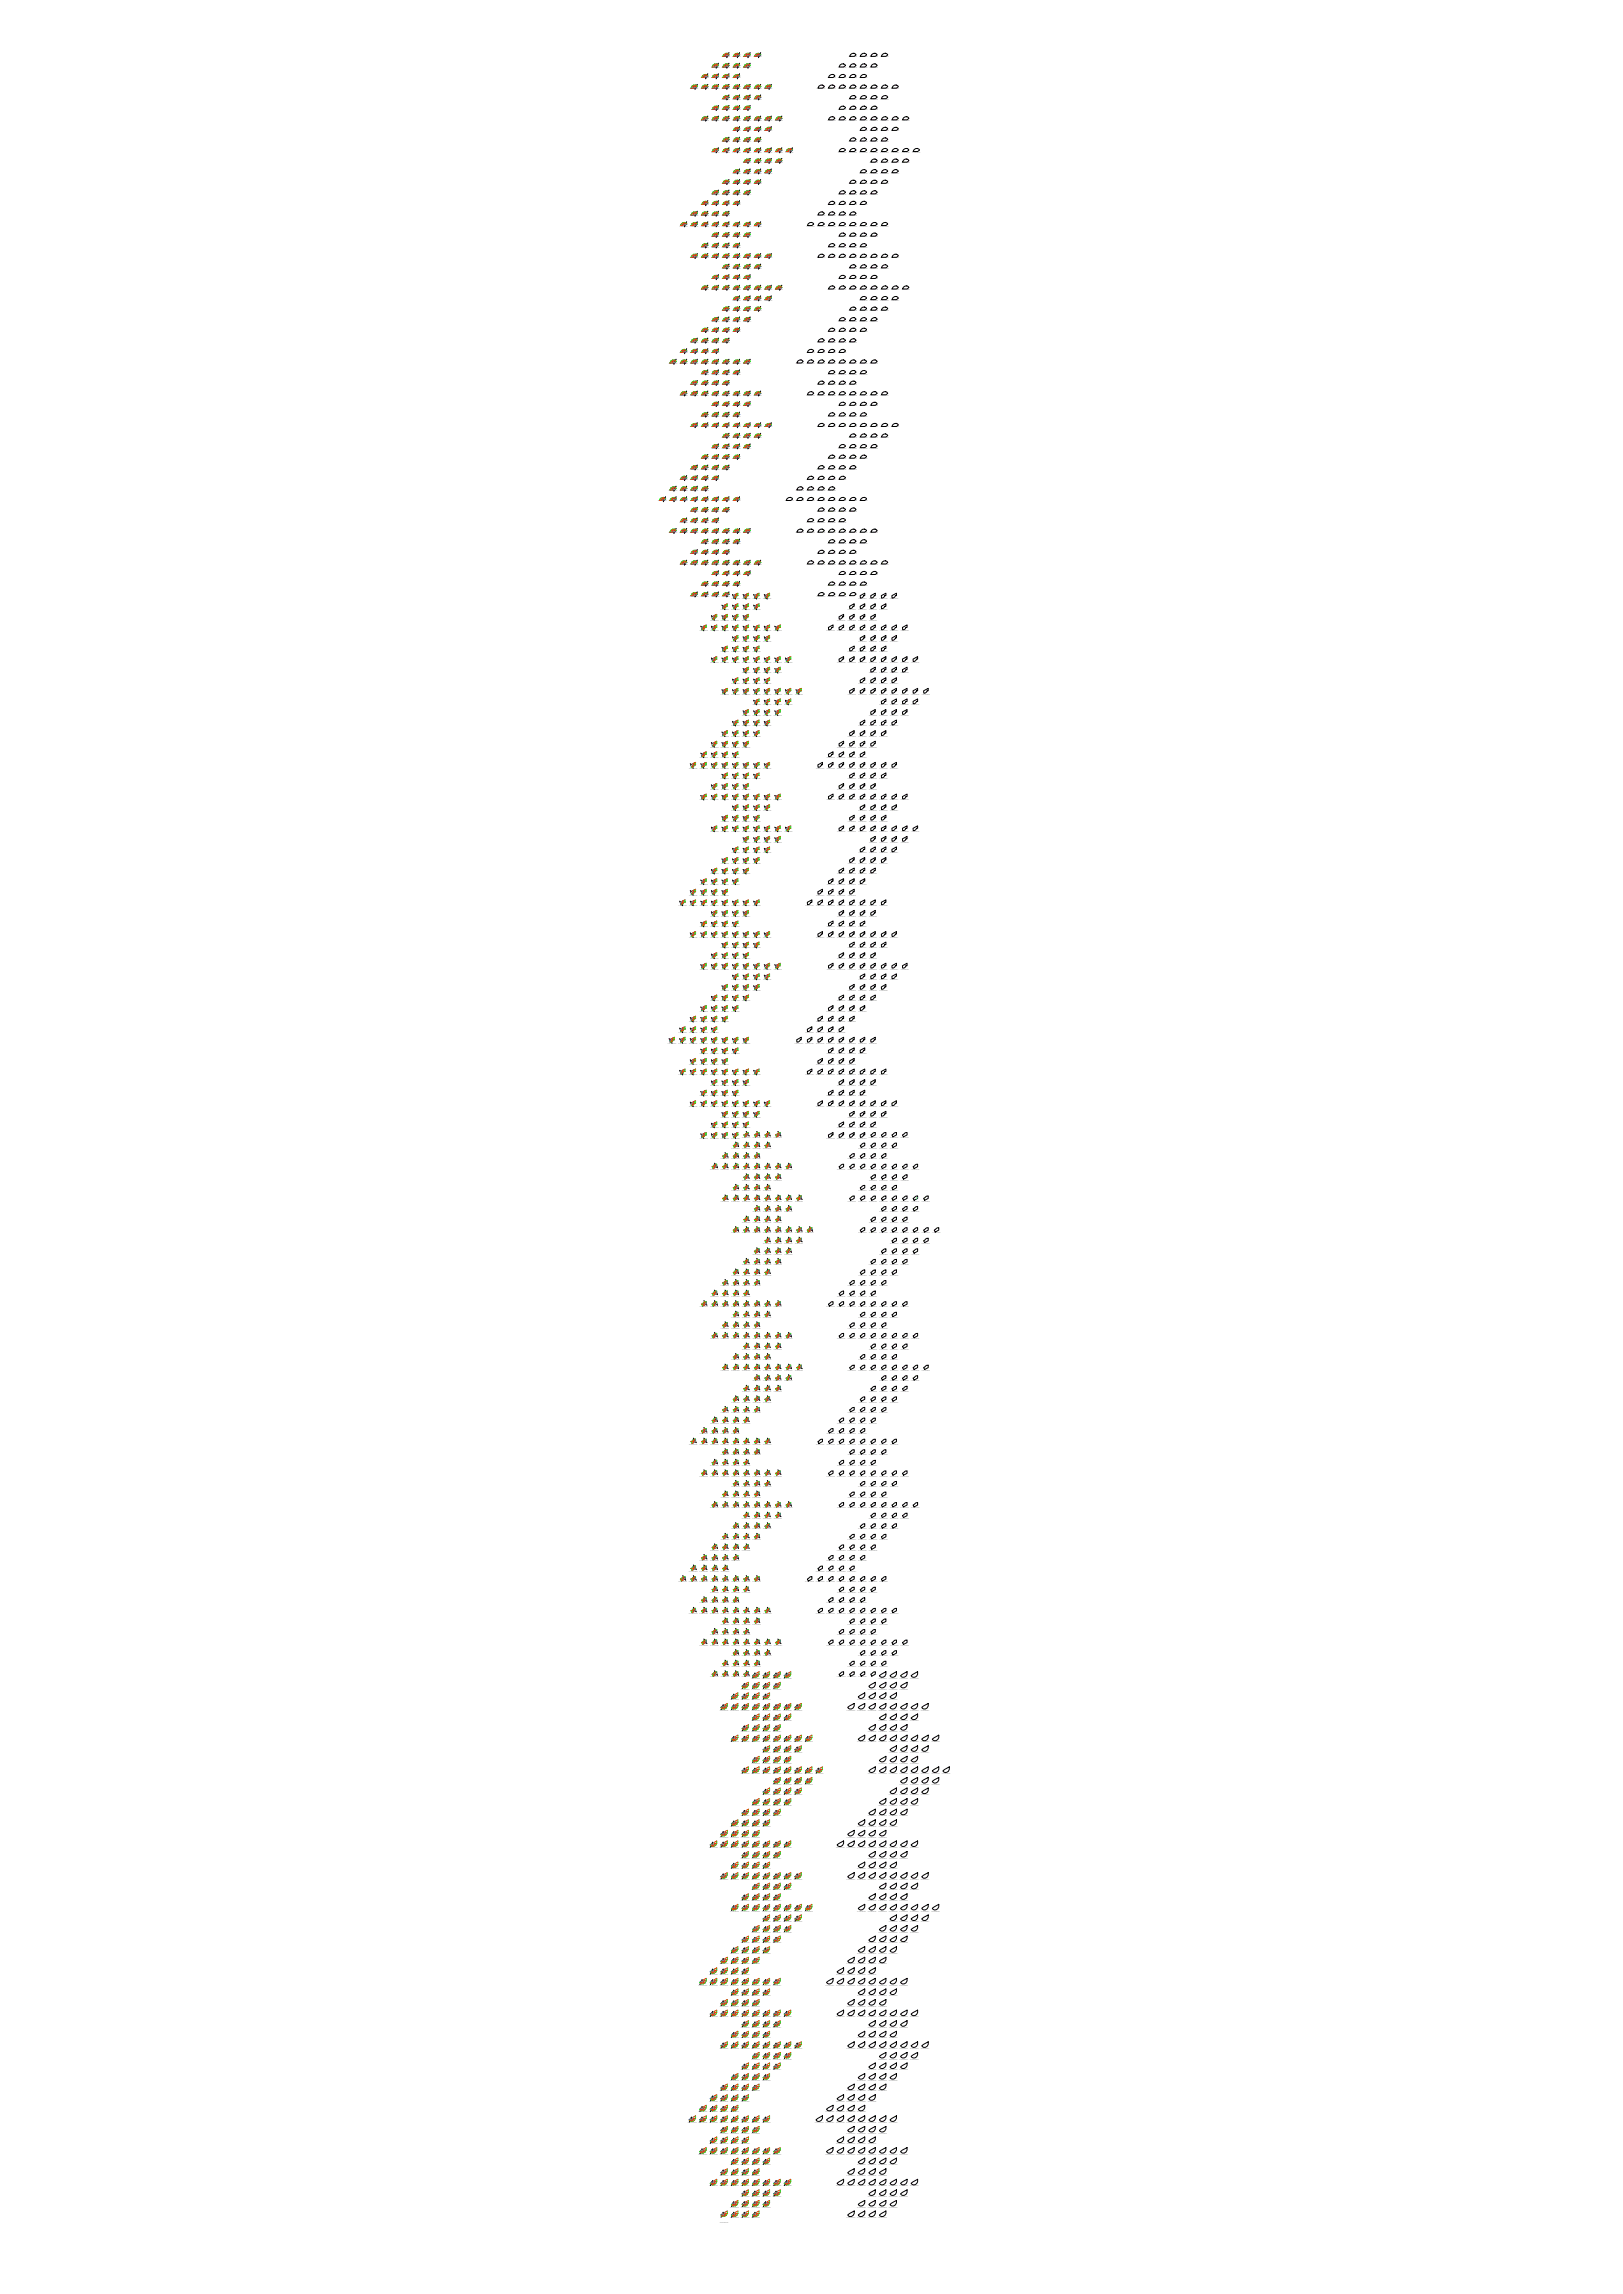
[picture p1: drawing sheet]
<svg xmlns="http://www.w3.org/2000/svg" width="841mm" height="1189mm" viewBox="0 0 841 1189" stroke-linecap="round" stroke-linejoin="round" font-family="sans-serif">
<defs><g id="words">
<g font-size=".3">
<text x="374" y="30">341 HBöHBöHB∞HBöHB∞HB</text>
<text x="376" y="30">⌠</text>
<text x="378" y="27">⌡</text>
<text x="380" y="30">342 HBöHBöHB∞HBöHBóHB</text>
<text x="382" y="30">⌠</text>
<text x="383" y="27">⌡</text>
<text x="385" y="30">343 HBöHBöHB∞HBöHBòHB</text>
<text x="387" y="30">⌠</text>
<text x="389" y="27">⌡</text>
<text x="391" y="30">344 HBöHBöHB∞HBöHBöHB</text>
<text x="393" y="30">⌠</text>
<text x="394" y="27">⌡</text>
<text x="440" y="30">341 HBöHBöHB∞HBöHB∞HB</text>
<text x="445" y="30">342 HBöHBöHB∞HBöHBóHB</text>
<text x="451" y="30">343 HBöHBöHB∞HBöHBòHB</text>
<text x="456" y="30">344 HBöHBöHB∞HBöHBöHB</text>
<text x="369" y="35">345 HBöHBöHB∞HBòHB∞HB</text>
<text x="371" y="35">⌠</text>
<text x="372" y="33">⌡</text>
<text x="374" y="35">346 HBöHBöHB∞HBòHBóHB</text>
<text x="376" y="35">⌠</text>
<text x="378" y="33">⌡</text>
<text x="380" y="35">347 HBöHBöHB∞HBòHBòHB</text>
<text x="382" y="35">⌠</text>
<text x="383" y="33">⌡</text>
<text x="385" y="35">348 HBöHBöHB∞HBòHBöHB</text>
<text x="387" y="35">⌠</text>
<text x="389" y="33">⌡</text>
<text x="434" y="35">345 HBöHBöHB∞HBòHB∞HB</text>
<text x="440" y="35">346 HBöHBöHB∞HBòHBóHB</text>
<text x="445" y="35">347 HBöHBöHB∞HBòHBòHB</text>
<text x="451" y="35">348 HBöHBöHB∞HBòHBöHB</text>
<text x="363" y="41">349 HBöHBöHB∞HBóHB∞HB</text>
<text x="366" y="41">⌠</text>
<text x="367" y="38">⌡</text>
<text x="369" y="41">350 HBöHBöHB∞HBóHBóHB</text>
<text x="371" y="41">⌠</text>
<text x="372" y="38">⌡</text>
<text x="374" y="41">351 HBöHBöHB∞HBóHBòHB</text>
<text x="376" y="41">⌠</text>
<text x="378" y="38">⌡</text>
<text x="380" y="41">352 HBöHBöHB∞HBóHBöHB</text>
<text x="382" y="41">⌠</text>
<text x="383" y="38">⌡</text>
<text x="429" y="41">349 HBöHBöHB∞HBóHB∞HB</text>
<text x="434" y="41">350 HBöHBöHB∞HBóHBóHB</text>
<text x="440" y="41">351 HBöHBöHB∞HBóHBòHB</text>
<text x="445" y="41">352 HBöHBöHB∞HBóHBöHB</text>
<text x="358" y="46">353 HBöHBöHB∞HB∞HB∞HB</text>
<text x="360" y="46">⌠</text>
<text x="361" y="44">⌡</text>
<text x="363" y="46">354 HBöHBöHB∞HB∞HBóHB</text>
<text x="366" y="46">⌠</text>
<text x="367" y="44">⌡</text>
<text x="369" y="46">355 HBöHBöHB∞HB∞HBòHB</text>
<text x="371" y="46">⌠</text>
<text x="372" y="44">⌡</text>
<text x="374" y="46">356 HBöHBöHB∞HB∞HBöHB</text>
<text x="376" y="46">⌠</text>
<text x="378" y="44">⌡</text>
<text x="380" y="46">357 HBöHBöHBóHBöHB∞HB</text>
<text x="382" y="46">⌠</text>
<text x="383" y="44">⌡</text>
<text x="385" y="46">358 HBöHBöHBóHBöHBóHB</text>
<text x="387" y="46">⌠</text>
<text x="389" y="44">⌡</text>
<text x="391" y="46">359 HBöHBöHBóHBöHBòHB</text>
<text x="393" y="46">⌠</text>
<text x="394" y="44">⌡</text>
<text x="396" y="46">360 HBöHBöHBóHBöHBöHB</text>
<text x="398" y="46">⌠</text>
<text x="400" y="44">⌡</text>
<text x="423" y="46">353 HBöHBöHB∞HB∞HB∞HB</text>
<text x="429" y="46">354 HBöHBöHB∞HB∞HBóHB</text>
<text x="434" y="46">355 HBöHBöHB∞HB∞HBòHB</text>
<text x="440" y="46">356 HBöHBöHB∞HB∞HBöHB</text>
<text x="445" y="46">357 HBöHBöHBóHBöHB∞HB</text>
<text x="451" y="46">358 HBöHBöHBóHBöHBóHB</text>
<text x="456" y="46">359 HBöHBöHBóHBöHBòHB</text>
<text x="462" y="46">360 HBöHBöHBóHBöHBöHB</text>
<text x="374" y="52">361 HBöHBöHBóHBòHB∞HB</text>
<text x="376" y="52">⌠</text>
<text x="378" y="49">⌡</text>
<text x="380" y="52">362 HBöHBöHBóHBòHBóHB</text>
<text x="382" y="52">⌠</text>
<text x="383" y="49">⌡</text>
<text x="385" y="52">363 HBöHBöHBóHBòHBòHB</text>
<text x="387" y="52">⌠</text>
<text x="389" y="49">⌡</text>
<text x="391" y="52">364 HBöHBöHBóHBòHBöHB</text>
<text x="393" y="52">⌠</text>
<text x="394" y="49">⌡</text>
<text x="440" y="52">361 HBöHBöHBóHBòHB∞HB</text>
<text x="445" y="52">362 HBöHBöHBóHBòHBóHB</text>
<text x="451" y="52">363 HBöHBöHBóHBòHBòHB</text>
<text x="456" y="52">364 HBöHBöHBóHBòHBöHB</text>
<text x="369" y="57">365 HBöHBöHBóHBóHB∞HB</text>
<text x="371" y="57">⌠</text>
<text x="372" y="55">⌡</text>
<text x="374" y="57">366 HBöHBöHBóHBóHBóHB</text>
<text x="376" y="57">⌠</text>
<text x="378" y="55">⌡</text>
<text x="380" y="57">367 HBöHBöHBóHBóHBòHB</text>
<text x="382" y="57">⌠</text>
<text x="383" y="55">⌡</text>
<text x="385" y="57">368 HBöHBöHBóHBóHBöHB</text>
<text x="387" y="57">⌠</text>
<text x="389" y="55">⌡</text>
<text x="434" y="57">365 HBöHBöHBóHBóHB∞HB</text>
<text x="440" y="57">366 HBöHBöHBóHBóHBóHB</text>
<text x="445" y="57">367 HBöHBöHBóHBóHBòHB</text>
<text x="451" y="57">368 HBöHBöHBóHBóHBöHB</text>
<text x="363" y="63">369 HBöHBöHBóHB∞HB∞HB</text>
<text x="366" y="63">⌠</text>
<text x="367" y="60">⌡</text>
<text x="369" y="63">370 HBöHBöHBóHB∞HBóHB</text>
<text x="371" y="63">⌠</text>
<text x="372" y="60">⌡</text>
<text x="374" y="63">371 HBöHBöHBóHB∞HBòHB</text>
<text x="376" y="63">⌠</text>
<text x="378" y="60">⌡</text>
<text x="380" y="63">372 HBöHBöHBóHB∞HBöHB</text>
<text x="382" y="63">⌠</text>
<text x="383" y="60">⌡</text>
<text x="383" y="66">⌡</text>
<text x="385" y="63">373 HBöHBöHBòHBöHB∞HB</text>
<text x="387" y="63">⌠</text>
<text x="389" y="60">⌡</text>
<text x="389" y="66">⌡</text>
<text x="391" y="63">374 HBöHBöHBòHBöHBóHB</text>
<text x="393" y="63">⌠</text>
<text x="394" y="60">⌡</text>
<text x="394" y="66">⌡</text>
<text x="396" y="63">375 HBöHBöHBòHBöHBòHB</text>
<text x="398" y="63">⌠</text>
<text x="400" y="60">⌡</text>
<text x="400" y="66">⌡</text>
<text x="402" y="63">376 HBöHBöHBòHBöHBöHB</text>
<text x="404" y="63">⌠</text>
<text x="405" y="60">⌡</text>
<text x="429" y="63">369 HBöHBöHBóHB∞HB∞HB</text>
<text x="434" y="63">370 HBöHBöHBóHB∞HBóHB</text>
<text x="440" y="63">371 HBöHBöHBóHB∞HBòHB</text>
<text x="445" y="63">372 HBöHBöHBóHB∞HBöHB</text>
<text x="451" y="63">373 HBöHBöHBòHBöHB∞HB</text>
<text x="456" y="63">374 HBöHBöHBòHBöHBóHB</text>
<text x="462" y="63">375 HBöHBöHBòHBöHBòHB</text>
<text x="467" y="63">376 HBöHBöHBòHBöHBöHB</text>
<text x="378" y="71">⌡</text>
<text x="380" y="68">377 HBöHBöHBòHBòHB∞HB</text>
<text x="382" y="68">⌠</text>
<text x="383" y="71">⌡</text>
<text x="385" y="68">378 HBöHBöHBòHBòHBóHB</text>
<text x="387" y="68">⌠</text>
<text x="389" y="71">⌡</text>
<text x="391" y="68">379 HBöHBöHBòHBòHBòHB</text>
<text x="393" y="68">⌠</text>
<text x="394" y="71">⌡</text>
<text x="396" y="68">380 HBöHBöHBòHBòHBöHB</text>
<text x="398" y="68">⌠</text>
<text x="445" y="68">377 HBöHBöHBòHBòHB∞HB</text>
<text x="451" y="68">378 HBöHBöHBòHBòHBóHB</text>
<text x="456" y="68">379 HBöHBöHBòHBòHBòHB</text>
<text x="462" y="68">380 HBöHBöHBòHBòHBöHB</text>
<text x="372" y="77">⌡</text>
<text x="374" y="74">381 HBöHBöHBòHBóHB∞HB</text>
<text x="376" y="74">⌠</text>
<text x="378" y="77">⌡</text>
<text x="380" y="74">382 HBöHBöHBòHBóHBóHB</text>
<text x="382" y="74">⌠</text>
<text x="383" y="77">⌡</text>
<text x="385" y="74">383 HBöHBöHBòHBóHBòHB</text>
<text x="387" y="74">⌠</text>
<text x="389" y="77">⌡</text>
<text x="391" y="74">384 HBöHBöHBòHBóHBöHB</text>
<text x="393" y="74">⌠</text>
<text x="394" y="77">⌡</text>
<text x="400" y="77">⌡</text>
<text x="405" y="77">⌡</text>
<text x="411" y="77">⌡</text>
<text x="440" y="74">381 HBöHBöHBòHBóHB∞HB</text>
<text x="445" y="74">382 HBöHBöHBòHBóHBóHB</text>
<text x="451" y="74">383 HBöHBöHBòHBóHBòHB</text>
<text x="456" y="74">384 HBöHBöHBòHBóHBöHB</text>
<text x="369" y="79">385 HBöHBöHBòHB∞HB∞HB</text>
<text x="371" y="79">⌠</text>
<text x="374" y="79">386 HBöHBöHBòHB∞HBóHB</text>
<text x="376" y="79">⌠</text>
<text x="380" y="79">387 HBöHBöHBòHB∞HBòHB</text>
<text x="382" y="79">⌠</text>
<text x="385" y="79">388 HBöHBöHBòHB∞HBöHB</text>
<text x="387" y="79">⌠</text>
<text x="389" y="82">⌡</text>
<text x="391" y="79">389 HBöHBöHBöHBöHB∞HB</text>
<text x="393" y="79">⌠</text>
<text x="394" y="82">⌡</text>
<text x="396" y="79">390 HBöHBöHBöHBöHBóHB</text>
<text x="398" y="79">⌠</text>
<text x="400" y="82">⌡</text>
<text x="402" y="79">391 HBöHBöHBöHBöHBòHB</text>
<text x="404" y="79">⌠</text>
<text x="405" y="82">⌡</text>
<text x="407" y="79">392 HBöHBöHBöHBöHBöHB</text>
<text x="409" y="79">⌠</text>
<text x="434" y="79">385 HBöHBöHBòHB∞HB∞HB</text>
<text x="440" y="79">386 HBöHBöHBòHB∞HBóHB</text>
<text x="445" y="79">387 HBöHBöHBòHB∞HBòHB</text>
<text x="451" y="79">388 HBöHBöHBòHB∞HBöHB</text>
<text x="456" y="79">389 HBöHBöHBöHBöHB∞HB</text>
<text x="462" y="79">390 HBöHBöHBöHBöHBóHB</text>
<text x="467" y="79">391 HBöHBöHBöHBöHBòHB</text>
<text x="473" y="79">392 HBöHBöHBöHBöHBöHB</text>
<text x="383" y="88">⌡</text>
<text x="385" y="85">393 HBöHBöHBöHBòHB∞HB</text>
<text x="387" y="85">⌠</text>
<text x="389" y="88">⌡</text>
<text x="391" y="85">394 HBöHBöHBöHBòHBóHB</text>
<text x="393" y="85">⌠</text>
<text x="394" y="88">⌡</text>
<text x="396" y="85">395 HBöHBöHBöHBòHBòHB</text>
<text x="398" y="85">⌠</text>
<text x="400" y="88">⌡</text>
<text x="402" y="85">396 HBöHBöHBöHBòHBöHB</text>
<text x="404" y="85">⌠</text>
<text x="451" y="85">393 HBöHBöHBöHBòHB∞HB</text>
<text x="456" y="85">394 HBöHBöHBöHBòHBóHB</text>
<text x="462" y="85">395 HBöHBöHBöHBòHBòHB</text>
<text x="467" y="85">396 HBöHBöHBöHBòHBöHB</text>
<text x="374" y="96">401 HBöHBöHBöHB∞HB∞HB</text>
<text x="376" y="96">⌠</text>
<text x="378" y="93">⌡</text>
<text x="380" y="90">397 HBöHBöHBöHBóHB∞HB</text>
<text x="380" y="96">402 HBöHBöHBöHB∞HBóHB</text>
<text x="382" y="90">⌠</text>
<text x="382" y="96">⌠</text>
<text x="383" y="93">⌡</text>
<text x="385" y="96">403 HBöHBöHBöHB∞HBòHB</text>
<text x="385" y="90">398 HBöHBöHBöHBóHBóHB</text>
<text x="387" y="90">⌠</text>
<text x="387" y="96">⌠</text>
<text x="389" y="93">⌡</text>
<text x="391" y="90">399 HBöHBöHBöHBóHBòHB</text>
<text x="391" y="96">404 HBöHBöHBöHB∞HBöHB</text>
<text x="393" y="90">⌠</text>
<text x="393" y="96">⌠</text>
<text x="394" y="93">⌡</text>
<text x="396" y="90">400 HBöHBöHBöHBóHBöHB</text>
<text x="398" y="90">⌠</text>
<text x="440" y="96">401 HBöHBöHBöHB∞HB∞HB</text>
<text x="445" y="90">397 HBöHBöHBöHBóHB∞HB</text>
<text x="445" y="96">402 HBöHBöHBöHB∞HBóHB</text>
<text x="451" y="90">398 HBöHBöHBöHBóHBóHB</text>
<text x="451" y="96">403 HBöHBöHBöHB∞HBòHB</text>
<text x="456" y="96">404 HBöHBöHBöHB∞HBöHB</text>
<text x="456" y="90">399 HBöHBöHBöHBóHBòHB</text>
<text x="462" y="90">400 HBöHBöHBöHBóHBöHB</text>
<text x="369" y="101">405 HBöHBòHB∞HBöHB∞HB</text>
<text x="371" y="101">⌠</text>
<text x="372" y="99">⌡</text>
<text x="374" y="101">406 HBöHBòHB∞HBöHBóHB</text>
<text x="376" y="101">⌠</text>
<text x="378" y="99">⌡</text>
<text x="380" y="101">407 HBöHBòHB∞HBöHBòHB</text>
<text x="382" y="101">⌠</text>
<text x="383" y="99">⌡</text>
<text x="385" y="101">408 HBöHBòHB∞HBöHBöHB</text>
<text x="387" y="101">⌠</text>
<text x="389" y="99">⌡</text>
<text x="434" y="101">405 HBöHBòHB∞HBöHB∞HB</text>
<text x="440" y="101">406 HBöHBòHB∞HBöHBóHB</text>
<text x="445" y="101">407 HBöHBòHB∞HBöHBòHB</text>
<text x="451" y="101">408 HBöHBòHB∞HBöHBöHB</text>
<text x="363" y="106">409 HBöHBòHB∞HBòHB∞HB</text>
<text x="366" y="107">⌠</text>
<text x="367" y="104">⌡</text>
<text x="369" y="106">410 HBöHBòHB∞HBòHBóHB</text>
<text x="371" y="107">⌠</text>
<text x="372" y="104">⌡</text>
<text x="374" y="106">411 HBöHBòHB∞HBòHBòHB</text>
<text x="376" y="107">⌠</text>
<text x="378" y="104">⌡</text>
<text x="380" y="106">412 HBöHBòHB∞HBòHBöHB</text>
<text x="382" y="107">⌠</text>
<text x="383" y="104">⌡</text>
<text x="429" y="106">409 HBöHBòHB∞HBòHB∞HB</text>
<text x="434" y="106">410 HBöHBòHB∞HBòHBóHB</text>
<text x="440" y="106">411 HBöHBòHB∞HBòHBòHB</text>
<text x="445" y="106">412 HBöHBòHB∞HBòHBöHB</text>
<text x="358" y="112">413 HBöHBòHB∞HBóHB∞HB</text>
<text x="360" y="112">⌠</text>
<text x="361" y="110">⌡</text>
<text x="363" y="112">414 HBöHBòHB∞HBóHBóHB</text>
<text x="366" y="112">⌠</text>
<text x="367" y="110">⌡</text>
<text x="369" y="112">415 HBöHBòHB∞HBóHBòHB</text>
<text x="371" y="112">⌠</text>
<text x="372" y="110">⌡</text>
<text x="374" y="112">416 HBöHBòHB∞HBóHBöHB</text>
<text x="376" y="112">⌠</text>
<text x="378" y="110">⌡</text>
<text x="423" y="112">413 HBöHBòHB∞HBóHB∞HB</text>
<text x="429" y="112">414 HBöHBòHB∞HBóHBóHB</text>
<text x="434" y="112">415 HBöHBòHB∞HBóHBòHB</text>
<text x="440" y="112">416 HBöHBòHB∞HBóHBöHB</text>
<text x="352" y="117">417 HBöHBòHB∞HB∞HB∞HB</text>
<text x="355" y="118">⌠</text>
<text x="356" y="115">⌡</text>
<text x="358" y="117">418 HBöHBòHB∞HB∞HBóHB</text>
<text x="360" y="118">⌠</text>
<text x="361" y="115">⌡</text>
<text x="363" y="117">419 HBöHBòHB∞HB∞HBòHB</text>
<text x="366" y="118">⌠</text>
<text x="367" y="115">⌡</text>
<text x="369" y="117">420 HBöHBòHB∞HB∞HBöHB</text>
<text x="371" y="118">⌠</text>
<text x="372" y="115">⌡</text>
<text x="374" y="117">421 HBöHBòHBóHBöHB∞HB</text>
<text x="376" y="118">⌠</text>
<text x="378" y="115">⌡</text>
<text x="380" y="117">422 HBöHBòHBóHBöHBóHB</text>
<text x="382" y="118">⌠</text>
<text x="383" y="115">⌡</text>
<text x="385" y="117">423 HBöHBòHBóHBöHBòHB</text>
<text x="387" y="118">⌠</text>
<text x="389" y="115">⌡</text>
<text x="391" y="117">424 HBöHBòHBóHBöHBöHB</text>
<text x="393" y="118">⌠</text>
<text x="394" y="115">⌡</text>
<text x="418" y="117">417 HBöHBòHB∞HB∞HB∞HB</text>
<text x="423" y="117">418 HBöHBòHB∞HB∞HBóHB</text>
<text x="429" y="117">419 HBöHBòHB∞HB∞HBòHB</text>
<text x="434" y="117">420 HBöHBòHB∞HB∞HBöHB</text>
<text x="440" y="117">421 HBöHBòHBóHBöHB∞HB</text>
<text x="445" y="117">422 HBöHBòHBóHBöHBóHB</text>
<text x="451" y="117">423 HBöHBòHBóHBöHBòHB</text>
<text x="456" y="117">424 HBöHBòHBóHBöHBöHB</text>
<text x="369" y="123">425 HBöHBòHBóHBòHB∞HB</text>
<text x="371" y="123">⌠</text>
<text x="372" y="121">⌡</text>
<text x="374" y="123">426 HBöHBòHBóHBòHBóHB</text>
<text x="376" y="123">⌠</text>
<text x="378" y="121">⌡</text>
<text x="380" y="123">427 HBöHBòHBóHBòHBòHB</text>
<text x="382" y="123">⌠</text>
<text x="383" y="121">⌡</text>
<text x="385" y="123">428 HBöHBòHBóHBòHBöHB</text>
<text x="387" y="123">⌠</text>
<text x="389" y="121">⌡</text>
<text x="434" y="123">425 HBöHBòHBóHBòHB∞HB</text>
<text x="440" y="123">426 HBöHBòHBóHBòHBóHB</text>
<text x="445" y="123">427 HBöHBòHBóHBòHBòHB</text>
<text x="451" y="123">428 HBöHBòHBóHBòHBöHB</text>
<text x="361" y="131">⌡</text>
<text x="363" y="128">429 HBöHBòHBóHBóHB∞HB</text>
<text x="366" y="129">⌠</text>
<text x="367" y="126">⌡</text>
<text x="367" y="131">⌡</text>
<text x="369" y="128">430 HBöHBòHBóHBóHBóHB</text>
<text x="371" y="129">⌠</text>
<text x="372" y="126">⌡</text>
<text x="372" y="131">⌡</text>
<text x="374" y="128">431 HBöHBòHBóHBóHBòHB</text>
<text x="376" y="129">⌠</text>
<text x="378" y="126">⌡</text>
<text x="378" y="131">⌡</text>
<text x="380" y="128">432 HBöHBòHBóHBóHBöHB</text>
<text x="382" y="129">⌠</text>
<text x="383" y="126">⌡</text>
<text x="383" y="131">⌡</text>
<text x="389" y="131">⌡</text>
<text x="394" y="131">⌡</text>
<text x="400" y="131">⌡</text>
<text x="429" y="128">429 HBöHBòHBóHBóHB∞HB</text>
<text x="434" y="128">430 HBöHBòHBóHBóHBóHB</text>
<text x="440" y="128">431 HBöHBòHBóHBóHBòHB</text>
<text x="445" y="128">432 HBöHBòHBóHBóHBöHB</text>
<text x="358" y="134">433 HBöHBòHBóHB∞HB∞HB</text>
<text x="360" y="134">⌠</text>
<text x="363" y="134">434 HBöHBòHBóHB∞HBóHB</text>
<text x="366" y="134">⌠</text>
<text x="369" y="134">435 HBöHBòHBóHB∞HBòHB</text>
<text x="371" y="134">⌠</text>
<text x="374" y="134">436 HBöHBòHBóHB∞HBöHB</text>
<text x="376" y="134">⌠</text>
<text x="378" y="137">⌡</text>
<text x="380" y="134">437 HBöHBòHBòHBöHB∞HB</text>
<text x="382" y="134">⌠</text>
<text x="383" y="137">⌡</text>
<text x="385" y="134">438 HBöHBòHBòHBöHBóHB</text>
<text x="387" y="134">⌠</text>
<text x="389" y="137">⌡</text>
<text x="391" y="134">439 HBöHBòHBòHBöHBòHB</text>
<text x="393" y="134">⌠</text>
<text x="394" y="137">⌡</text>
<text x="396" y="134">440 HBöHBòHBòHBöHBöHB</text>
<text x="398" y="134">⌠</text>
<text x="423" y="134">433 HBöHBòHBóHB∞HB∞HB</text>
<text x="429" y="134">434 HBöHBòHBóHB∞HBóHB</text>
<text x="434" y="134">435 HBöHBòHBóHB∞HBòHB</text>
<text x="440" y="134">436 HBöHBòHBóHB∞HBöHB</text>
<text x="445" y="134">437 HBöHBòHBòHBöHB∞HB</text>
<text x="451" y="134">438 HBöHBòHBòHBöHBóHB</text>
<text x="456" y="134">439 HBöHBòHBòHBöHBòHB</text>
<text x="462" y="134">440 HBöHBòHBòHBöHBöHB</text>
<text x="372" y="142">⌡</text>
<text x="374" y="139">441 HBöHBòHBòHBòHB∞HB</text>
<text x="376" y="140">⌠</text>
<text x="378" y="142">⌡</text>
<text x="380" y="139">442 HBöHBòHBòHBòHBóHB</text>
<text x="382" y="140">⌠</text>
<text x="383" y="142">⌡</text>
<text x="385" y="139">443 HBöHBòHBòHBòHBòHB</text>
<text x="387" y="140">⌠</text>
<text x="389" y="142">⌡</text>
<text x="391" y="139">444 HBöHBòHBòHBòHBöHB</text>
<text x="393" y="140">⌠</text>
<text x="440" y="139">441 HBöHBòHBòHBòHB∞HB</text>
<text x="445" y="139">442 HBöHBòHBòHBòHBóHB</text>
<text x="451" y="139">443 HBöHBòHBòHBòHBòHB</text>
<text x="456" y="139">444 HBöHBòHBòHBòHBöHB</text>
<text x="367" y="148">⌡</text>
<text x="369" y="145">445 HBöHBòHBòHBóHB∞HB</text>
<text x="371" y="145">⌠</text>
<text x="372" y="148">⌡</text>
<text x="374" y="145">446 HBöHBòHBòHBóHBóHB</text>
<text x="376" y="145">⌠</text>
<text x="378" y="148">⌡</text>
<text x="380" y="145">447 HBöHBòHBòHBóHBòHB</text>
<text x="382" y="145">⌠</text>
<text x="383" y="148">⌡</text>
<text x="385" y="145">448 HBöHBòHBòHBóHBöHB</text>
<text x="387" y="145">⌠</text>
<text x="389" y="148">⌡</text>
<text x="394" y="148">⌡</text>
<text x="400" y="148">⌡</text>
<text x="405" y="148">⌡</text>
<text x="434" y="145">445 HBöHBòHBòHBóHB∞HB</text>
<text x="440" y="145">446 HBöHBòHBòHBóHBóHB</text>
<text x="445" y="145">447 HBöHBòHBòHBóHBòHB</text>
<text x="451" y="145">448 HBöHBòHBòHBóHBöHB</text>
<text x="363" y="150">449 HBöHBòHBòHB∞HB∞HB</text>
<text x="366" y="151">⌠</text>
<text x="369" y="150">450 HBöHBòHBòHB∞HBóHB</text>
<text x="371" y="151">⌠</text>
<text x="374" y="150">451 HBöHBòHBòHB∞HBòHB</text>
<text x="376" y="151">⌠</text>
<text x="380" y="150">452 HBöHBòHBòHB∞HBöHB</text>
<text x="380" y="156">457 HBöHBòHBöHBòHB∞HB</text>
<text x="382" y="151">⌠</text>
<text x="383" y="153">⌡</text>
<text x="385" y="150">453 HBöHBòHBöHBöHB∞HB</text>
<text x="385" y="156">458 HBöHBòHBöHBòHBóHB</text>
<text x="387" y="151">⌠</text>
<text x="389" y="153">⌡</text>
<text x="391" y="150">454 HBöHBòHBöHBöHBóHB</text>
<text x="391" y="156">459 HBöHBòHBöHBòHBòHB</text>
<text x="393" y="151">⌠</text>
<text x="394" y="153">⌡</text>
<text x="396" y="150">455 HBöHBòHBöHBöHBòHB</text>
<text x="396" y="156">460 HBöHBòHBöHBòHBöHB</text>
<text x="398" y="151">⌠</text>
<text x="400" y="153">⌡</text>
<text x="402" y="150">456 HBöHBòHBöHBöHBöHB</text>
<text x="404" y="151">⌠</text>
<text x="429" y="150">449 HBöHBòHBòHB∞HB∞HB</text>
<text x="434" y="150">450 HBöHBòHBòHB∞HBóHB</text>
<text x="440" y="150">451 HBöHBòHBòHB∞HBòHB</text>
<text x="445" y="150">452 HBöHBòHBòHB∞HBöHB</text>
<text x="445" y="156">457 HBöHBòHBöHBòHB∞HB</text>
<text x="451" y="150">453 HBöHBòHBöHBöHB∞HB</text>
<text x="451" y="156">458 HBöHBòHBöHBòHBóHB</text>
<text x="456" y="150">454 HBöHBòHBöHBöHBóHB</text>
<text x="456" y="156">459 HBöHBòHBöHBòHBòHB</text>
<text x="462" y="150">455 HBöHBòHBöHBöHBòHB</text>
<text x="462" y="156">460 HBöHBòHBöHBòHBöHB</text>
<text x="467" y="150">456 HBöHBòHBöHBöHBöHB</text>
<text x="374" y="161">461 HBöHBòHBöHBóHB∞HB</text>
<text x="376" y="162">⌠</text>
<text x="378" y="159">⌡</text>
<text x="380" y="161">462 HBöHBòHBöHBóHBóHB</text>
<text x="382" y="156">⌠</text>
<text x="382" y="162">⌠</text>
<text x="383" y="159">⌡</text>
<text x="385" y="161">463 HBöHBòHBöHBóHBòHB</text>
<text x="387" y="156">⌠</text>
<text x="387" y="162">⌠</text>
<text x="389" y="159">⌡</text>
<text x="391" y="161">464 HBöHBòHBöHBóHBöHB</text>
<text x="393" y="156">⌠</text>
<text x="393" y="162">⌠</text>
<text x="394" y="159">⌡</text>
<text x="398" y="156">⌠</text>
<text x="440" y="161">461 HBöHBòHBöHBóHB∞HB</text>
<text x="445" y="161">462 HBöHBòHBöHBóHBóHB</text>
<text x="451" y="161">463 HBöHBòHBöHBóHBòHB</text>
<text x="456" y="161">464 HBöHBòHBöHBóHBöHB</text>
<text x="369" y="167">465 HBöHBòHBöHB∞HB∞HB</text>
<text x="371" y="167">⌠</text>
<text x="372" y="164">⌡</text>
<text x="374" y="167">466 HBöHBòHBöHB∞HBóHB</text>
<text x="376" y="167">⌠</text>
<text x="378" y="164">⌡</text>
<text x="380" y="167">467 HBöHBòHBöHB∞HBòHB</text>
<text x="382" y="167">⌠</text>
<text x="383" y="164">⌡</text>
<text x="385" y="167">468 HBöHBòHBöHB∞HBöHB</text>
<text x="387" y="167">⌠</text>
<text x="389" y="164">⌡</text>
<text x="434" y="167">465 HBöHBòHBöHB∞HB∞HB</text>
<text x="440" y="167">466 HBöHBòHBöHB∞HBóHB</text>
<text x="445" y="167">467 HBöHBòHBöHB∞HBòHB</text>
<text x="451" y="167">468 HBöHBòHBöHB∞HBöHB</text>
<text x="363" y="172">469 HBöHBóHB∞HBöHB∞HB</text>
<text x="366" y="172">⌠</text>
<text x="367" y="170">⌡</text>
<text x="369" y="172">470 HBöHBóHB∞HBöHBóHB</text>
<text x="371" y="172">⌠</text>
<text x="372" y="170">⌡</text>
<text x="374" y="172">471 HBöHBóHB∞HBöHBòHB</text>
<text x="376" y="172">⌠</text>
<text x="378" y="170">⌡</text>
<text x="380" y="172">472 HBöHBóHB∞HBöHBöHB</text>
<text x="382" y="172">⌠</text>
<text x="383" y="170">⌡</text>
<text x="429" y="172">469 HBöHBóHB∞HBöHB∞HB</text>
<text x="434" y="172">470 HBöHBóHB∞HBöHBóHB</text>
<text x="440" y="172">471 HBöHBóHB∞HBöHBòHB</text>
<text x="445" y="172">472 HBöHBóHB∞HBöHBöHB</text>
<text x="358" y="178">473 HBöHBóHB∞HBòHB∞HB</text>
<text x="360" y="178">⌠</text>
<text x="361" y="175">⌡</text>
<text x="363" y="178">474 HBöHBóHB∞HBòHBóHB</text>
<text x="366" y="178">⌠</text>
<text x="367" y="175">⌡</text>
<text x="369" y="178">475 HBöHBóHB∞HBòHBòHB</text>
<text x="371" y="178">⌠</text>
<text x="372" y="175">⌡</text>
<text x="374" y="178">476 HBöHBóHB∞HBòHBöHB</text>
<text x="376" y="178">⌠</text>
<text x="378" y="175">⌡</text>
<text x="423" y="178">473 HBöHBóHB∞HBòHB∞HB</text>
<text x="429" y="178">474 HBöHBóHB∞HBòHBóHB</text>
<text x="434" y="178">475 HBöHBóHB∞HBòHBòHB</text>
<text x="440" y="178">476 HBöHBóHB∞HBòHBöHB</text>
<text x="352" y="183">477 HBöHBóHB∞HBóHB∞HB</text>
<text x="355" y="183">⌠</text>
<text x="356" y="181">⌡</text>
<text x="358" y="183">478 HBöHBóHB∞HBóHBóHB</text>
<text x="360" y="183">⌠</text>
<text x="361" y="181">⌡</text>
<text x="363" y="183">479 HBöHBóHB∞HBóHBòHB</text>
<text x="366" y="183">⌠</text>
<text x="367" y="181">⌡</text>
<text x="369" y="183">480 HBöHBóHB∞HBóHBöHB</text>
<text x="371" y="183">⌠</text>
<text x="372" y="181">⌡</text>
<text x="418" y="183">477 HBöHBóHB∞HBóHB∞HB</text>
<text x="423" y="183">478 HBöHBóHB∞HBóHBóHB</text>
<text x="429" y="183">479 HBöHBóHB∞HBóHBòHB</text>
<text x="434" y="183">480 HBöHBóHB∞HBóHBöHB</text>
<text x="347" y="189">481 HBöHBóHB∞HB∞HB∞HB</text>
<text x="349" y="189">⌠</text>
<text x="350" y="186">⌡</text>
<text x="352" y="189">482 HBöHBóHB∞HB∞HBóHB</text>
<text x="355" y="189">⌠</text>
<text x="356" y="186">⌡</text>
<text x="358" y="189">483 HBöHBóHB∞HB∞HBòHB</text>
<text x="360" y="189">⌠</text>
<text x="361" y="186">⌡</text>
<text x="363" y="189">484 HBöHBóHB∞HB∞HBöHB</text>
<text x="366" y="189">⌠</text>
<text x="367" y="186">⌡</text>
<text x="367" y="192">⌡</text>
<text x="369" y="189">485 HBöHBóHBóHBöHB∞HB</text>
<text x="371" y="189">⌠</text>
<text x="372" y="186">⌡</text>
<text x="372" y="192">⌡</text>
<text x="374" y="189">486 HBöHBóHBóHBöHBóHB</text>
<text x="376" y="189">⌠</text>
<text x="378" y="186">⌡</text>
<text x="378" y="192">⌡</text>
<text x="380" y="189">487 HBöHBóHBóHBöHBòHB</text>
<text x="382" y="189">⌠</text>
<text x="383" y="186">⌡</text>
<text x="383" y="192">⌡</text>
<text x="385" y="189">488 HBöHBóHBóHBöHBöHB</text>
<text x="387" y="189">⌠</text>
<text x="389" y="186">⌡</text>
<text x="412" y="189">481 HBöHBóHB∞HB∞HB∞HB</text>
<text x="418" y="189">482 HBöHBóHB∞HB∞HBóHB</text>
<text x="423" y="189">483 HBöHBóHB∞HB∞HBòHB</text>
<text x="429" y="189">484 HBöHBóHB∞HB∞HBöHB</text>
<text x="434" y="189">485 HBöHBóHBóHBöHB∞HB</text>
<text x="440" y="189">486 HBöHBóHBóHBöHBóHB</text>
<text x="445" y="189">487 HBöHBóHBóHBöHBòHB</text>
<text x="451" y="189">488 HBöHBóHBóHBöHBöHB</text>
<text x="361" y="197">⌡</text>
<text x="363" y="194">489 HBöHBóHBóHBòHB∞HB</text>
<text x="366" y="194">⌠</text>
<text x="367" y="197">⌡</text>
<text x="369" y="194">490 HBöHBóHBóHBòHBóHB</text>
<text x="371" y="194">⌠</text>
<text x="372" y="197">⌡</text>
<text x="374" y="194">491 HBöHBóHBóHBòHBòHB</text>
<text x="376" y="194">⌠</text>
<text x="378" y="197">⌡</text>
<text x="380" y="194">492 HBöHBóHBóHBòHBöHB</text>
<text x="382" y="194">⌠</text>
<text x="429" y="194">489 HBöHBóHBóHBòHB∞HB</text>
<text x="434" y="194">490 HBöHBóHBóHBòHBóHB</text>
<text x="440" y="194">491 HBöHBóHBóHBòHBòHB</text>
<text x="445" y="194">492 HBöHBóHBóHBòHBöHB</text>
<text x="356" y="203">⌡</text>
<text x="358" y="200">493 HBöHBóHBóHBóHB∞HB</text>
<text x="360" y="200">⌠</text>
<text x="361" y="203">⌡</text>
<text x="363" y="200">494 HBöHBóHBóHBóHBóHB</text>
<text x="366" y="200">⌠</text>
<text x="367" y="203">⌡</text>
<text x="369" y="200">495 HBöHBóHBóHBóHBòHB</text>
<text x="371" y="200">⌠</text>
<text x="372" y="203">⌡</text>
<text x="374" y="200">496 HBöHBóHBóHBóHBöHB</text>
<text x="376" y="200">⌠</text>
<text x="378" y="203">⌡</text>
<text x="383" y="203">⌡</text>
<text x="389" y="203">⌡</text>
<text x="394" y="203">⌡</text>
<text x="423" y="200">493 HBöHBóHBóHBóHB∞HB</text>
<text x="429" y="200">494 HBöHBóHBóHBóHBóHB</text>
<text x="434" y="200">495 HBöHBóHBóHBóHBòHB</text>
<text x="440" y="200">496 HBöHBóHBóHBóHBöHB</text>
<text x="352" y="205">497 HBöHBóHBóHB∞HB∞HB</text>
<text x="355" y="205">⌠</text>
<text x="358" y="205">498 HBöHBóHBóHB∞HBóHB</text>
<text x="360" y="205">⌠</text>
<text x="363" y="205">499 HBöHBóHBóHB∞HBòHB</text>
<text x="366" y="205">⌠</text>
<text x="369" y="205">500 HBöHBóHBóHB∞HBöHB</text>
<text x="371" y="205">⌠</text>
<text x="372" y="208">⌡</text>
<text x="374" y="205">501 HBöHBóHBòHBöHB∞HB</text>
<text x="376" y="205">⌠</text>
<text x="378" y="208">⌡</text>
<text x="380" y="205">502 HBöHBóHBòHBöHBóHB</text>
<text x="382" y="205">⌠</text>
<text x="383" y="208">⌡</text>
<text x="385" y="205">503 HBöHBóHBòHBöHBòHB</text>
<text x="387" y="205">⌠</text>
<text x="389" y="208">⌡</text>
<text x="391" y="205">504 HBöHBóHBòHBöHBöHB</text>
<text x="393" y="205">⌠</text>
<text x="418" y="205">497 HBöHBóHBóHB∞HB∞HB</text>
<text x="423" y="205">498 HBöHBóHBóHB∞HBóHB</text>
<text x="429" y="205">499 HBöHBóHBóHB∞HBòHB</text>
<text x="434" y="205">500 HBöHBóHBóHB∞HBöHB</text>
<text x="440" y="205">501 HBöHBóHBòHBöHB∞HB</text>
<text x="445" y="205">502 HBöHBóHBòHBöHBóHB</text>
<text x="451" y="205">503 HBöHBóHBòHBöHBòHB</text>
<text x="456" y="205">504 HBöHBóHBòHBöHBöHB</text>
<text x="367" y="214">⌡</text>
<text x="369" y="211">505 HBöHBóHBòHBòHB∞HB</text>
<text x="371" y="211">⌠</text>
<text x="372" y="214">⌡</text>
<text x="374" y="211">506 HBöHBóHBòHBòHBóHB</text>
<text x="376" y="211">⌠</text>
<text x="378" y="214">⌡</text>
<text x="380" y="211">507 HBöHBóHBòHBòHBòHB</text>
<text x="382" y="211">⌠</text>
<text x="383" y="214">⌡</text>
<text x="385" y="211">508 HBöHBóHBòHBòHBöHB</text>
<text x="387" y="211">⌠</text>
<text x="434" y="211">505 HBöHBóHBòHBòHB∞HB</text>
<text x="440" y="211">506 HBöHBóHBòHBòHBóHB</text>
<text x="445" y="211">507 HBöHBóHBòHBòHBòHB</text>
<text x="451" y="211">508 HBöHBóHBòHBòHBöHB</text>
<text x="358" y="222">513 HBöHBóHBòHB∞HB∞HB</text>
<text x="360" y="222">⌠</text>
<text x="361" y="219">⌡</text>
<text x="363" y="216">509 HBöHBóHBòHBóHB∞HB</text>
<text x="363" y="222">514 HBöHBóHBòHB∞HBóHB</text>
<text x="366" y="216">⌠</text>
<text x="366" y="222">⌠</text>
<text x="367" y="219">⌡</text>
<text x="369" y="222">515 HBöHBóHBòHB∞HBòHB</text>
<text x="369" y="216">510 HBöHBóHBòHBóHBóHB</text>
<text x="371" y="216">⌠</text>
<text x="371" y="222">⌠</text>
<text x="372" y="219">⌡</text>
<text x="374" y="216">511 HBöHBóHBòHBóHBòHB</text>
<text x="374" y="222">516 HBöHBóHBòHB∞HBöHB</text>
<text x="376" y="216">⌠</text>
<text x="376" y="222">⌠</text>
<text x="378" y="219">⌡</text>
<text x="380" y="222">517 HBöHBóHBöHBöHB∞HB</text>
<text x="380" y="216">512 HBöHBóHBòHBóHBöHB</text>
<text x="382" y="216">⌠</text>
<text x="382" y="222">⌠</text>
<text x="383" y="219">⌡</text>
<text x="385" y="222">518 HBöHBóHBöHBöHBóHB</text>
<text x="387" y="222">⌠</text>
<text x="389" y="219">⌡</text>
<text x="391" y="222">519 HBöHBóHBöHBöHBòHB</text>
<text x="393" y="222">⌠</text>
<text x="394" y="219">⌡</text>
<text x="396" y="222">520 HBöHBóHBöHBöHBöHB</text>
<text x="398" y="222">⌠</text>
<text x="400" y="219">⌡</text>
<text x="423" y="222">513 HBöHBóHBòHB∞HB∞HB</text>
<text x="429" y="216">509 HBöHBóHBòHBóHB∞HB</text>
<text x="429" y="222">514 HBöHBóHBòHB∞HBóHB</text>
<text x="434" y="222">515 HBöHBóHBòHB∞HBòHB</text>
<text x="434" y="216">510 HBöHBóHBòHBóHBóHB</text>
<text x="440" y="216">511 HBöHBóHBòHBóHBòHB</text>
<text x="440" y="222">516 HBöHBóHBòHB∞HBöHB</text>
<text x="445" y="222">517 HBöHBóHBöHBöHB∞HB</text>
<text x="445" y="216">512 HBöHBóHBòHBóHBöHB</text>
<text x="451" y="222">518 HBöHBóHBöHBöHBóHB</text>
<text x="456" y="222">519 HBöHBóHBöHBöHBòHB</text>
<text x="462" y="222">520 HBöHBóHBöHBöHBöHB</text>
<text x="374" y="227">521 HBöHBóHBöHBòHB∞HB</text>
<text x="376" y="227">⌠</text>
<text x="378" y="225">⌡</text>
<text x="380" y="227">522 HBöHBóHBöHBòHBóHB</text>
<text x="382" y="227">⌠</text>
<text x="383" y="225">⌡</text>
<text x="385" y="227">523 HBöHBóHBöHBòHBòHB</text>
<text x="387" y="227">⌠</text>
<text x="389" y="225">⌡</text>
<text x="391" y="227">524 HBöHBóHBöHBòHBöHB</text>
<text x="393" y="227">⌠</text>
<text x="394" y="225">⌡</text>
<text x="440" y="227">521 HBöHBóHBöHBòHB∞HB</text>
<text x="445" y="227">522 HBöHBóHBöHBòHBóHB</text>
<text x="451" y="227">523 HBöHBóHBöHBòHBòHB</text>
<text x="456" y="227">524 HBöHBóHBöHBòHBöHB</text>
<text x="369" y="232">525 HBöHBóHBöHBóHB∞HB</text>
<text x="371" y="233">⌠</text>
<text x="372" y="230">⌡</text>
<text x="374" y="232">526 HBöHBóHBöHBóHBóHB</text>
<text x="376" y="233">⌠</text>
<text x="378" y="230">⌡</text>
<text x="380" y="232">527 HBöHBóHBöHBóHBòHB</text>
<text x="382" y="233">⌠</text>
<text x="383" y="230">⌡</text>
<text x="385" y="232">528 HBöHBóHBöHBóHBöHB</text>
<text x="387" y="233">⌠</text>
<text x="389" y="230">⌡</text>
<text x="434" y="232">525 HBöHBóHBöHBóHB∞HB</text>
<text x="440" y="232">526 HBöHBóHBöHBóHBóHB</text>
<text x="445" y="232">527 HBöHBóHBöHBóHBòHB</text>
<text x="451" y="232">528 HBöHBóHBöHBóHBöHB</text>
<text x="363" y="238">529 HBöHBóHBöHB∞HB∞HB</text>
<text x="366" y="238">⌠</text>
<text x="367" y="236">⌡</text>
<text x="369" y="238">530 HBöHBóHBöHB∞HBóHB</text>
<text x="371" y="238">⌠</text>
<text x="372" y="236">⌡</text>
<text x="374" y="238">531 HBöHBóHBöHB∞HBòHB</text>
<text x="376" y="238">⌠</text>
<text x="378" y="236">⌡</text>
<text x="380" y="238">532 HBöHBóHBöHB∞HBöHB</text>
<text x="382" y="238">⌠</text>
<text x="383" y="236">⌡</text>
<text x="429" y="238">529 HBöHBóHBöHB∞HB∞HB</text>
<text x="434" y="238">530 HBöHBóHBöHB∞HBóHB</text>
<text x="440" y="238">531 HBöHBóHBöHB∞HBòHB</text>
<text x="445" y="238">532 HBöHBóHBöHB∞HBöHB</text>
<text x="358" y="243">533 HBöHB∞HB∞HBöHB∞HB</text>
<text x="360" y="244">⌠</text>
<text x="361" y="241">⌡</text>
<text x="363" y="243">534 HBöHB∞HB∞HBöHBóHB</text>
<text x="366" y="244">⌠</text>
<text x="367" y="241">⌡</text>
<text x="369" y="243">535 HBöHB∞HB∞HBöHBòHB</text>
<text x="371" y="244">⌠</text>
<text x="372" y="241">⌡</text>
<text x="374" y="243">536 HBöHB∞HB∞HBöHBöHB</text>
<text x="376" y="244">⌠</text>
<text x="378" y="241">⌡</text>
<text x="423" y="243">533 HBöHB∞HB∞HBöHB∞HB</text>
<text x="429" y="243">534 HBöHB∞HB∞HBöHBóHB</text>
<text x="434" y="243">535 HBöHB∞HB∞HBöHBòHB</text>
<text x="440" y="243">536 HBöHB∞HB∞HBöHBöHB</text>
<text x="352" y="249">537 HBöHB∞HB∞HBòHB∞HB</text>
<text x="355" y="249">⌠</text>
<text x="356" y="247">⌡</text>
<text x="358" y="249">538 HBöHB∞HB∞HBòHBóHB</text>
<text x="360" y="249">⌠</text>
<text x="361" y="247">⌡</text>
<text x="363" y="249">539 HBöHB∞HB∞HBòHBòHB</text>
<text x="366" y="249">⌠</text>
<text x="367" y="247">⌡</text>
<text x="369" y="249">540 HBöHB∞HB∞HBòHBöHB</text>
<text x="371" y="249">⌠</text>
<text x="372" y="247">⌡</text>
<text x="418" y="249">537 HBöHB∞HB∞HBòHB∞HB</text>
<text x="423" y="249">538 HBöHB∞HB∞HBòHBóHB</text>
<text x="429" y="249">539 HBöHB∞HB∞HBòHBòHB</text>
<text x="434" y="249">540 HBöHB∞HB∞HBòHBöHB</text>
<text x="345" y="258">⌡</text>
<text x="347" y="254">541 HBöHB∞HB∞HBóHB∞HB</text>
<text x="349" y="255">⌠</text>
<text x="350" y="252">⌡</text>
<text x="350" y="258">⌡</text>
<text x="352" y="254">542 HBöHB∞HB∞HBóHBóHB</text>
<text x="355" y="255">⌠</text>
<text x="356" y="252">⌡</text>
<text x="356" y="258">⌡</text>
<text x="358" y="254">543 HBöHB∞HB∞HBóHBòHB</text>
<text x="360" y="255">⌠</text>
<text x="361" y="252">⌡</text>
<text x="361" y="258">⌡</text>
<text x="363" y="254">544 HBöHB∞HB∞HBóHBöHB</text>
<text x="366" y="255">⌠</text>
<text x="367" y="252">⌡</text>
<text x="367" y="258">⌡</text>
<text x="372" y="258">⌡</text>
<text x="378" y="258">⌡</text>
<text x="383" y="258">⌡</text>
<text x="412" y="254">541 HBöHB∞HB∞HBóHB∞HB</text>
<text x="418" y="254">542 HBöHB∞HB∞HBóHBóHB</text>
<text x="423" y="254">543 HBöHB∞HB∞HBóHBòHB</text>
<text x="429" y="254">544 HBöHB∞HB∞HBóHBöHB</text>
<text x="341" y="260">545 HBöHB∞HB∞HB∞HB∞HB</text>
<text x="344" y="260">⌠</text>
<text x="347" y="260">546 HBöHB∞HB∞HB∞HBóHB</text>
<text x="349" y="260">⌠</text>
<text x="352" y="260">547 HBöHB∞HB∞HB∞HBòHB</text>
<text x="355" y="260">⌠</text>
<text x="358" y="260">548 HBöHB∞HB∞HB∞HBöHB</text>
<text x="360" y="260">⌠</text>
<text x="361" y="263">⌡</text>
<text x="363" y="260">549 HBöHB∞HBóHBöHB∞HB</text>
<text x="366" y="260">⌠</text>
<text x="367" y="263">⌡</text>
<text x="369" y="260">550 HBöHB∞HBóHBöHBóHB</text>
<text x="371" y="260">⌠</text>
<text x="372" y="263">⌡</text>
<text x="374" y="260">551 HBöHB∞HBóHBöHBòHB</text>
<text x="376" y="260">⌠</text>
<text x="378" y="263">⌡</text>
<text x="380" y="260">552 HBöHB∞HBóHBöHBöHB</text>
<text x="382" y="260">⌠</text>
<text x="407" y="260">545 HBöHB∞HB∞HB∞HB∞HB</text>
<text x="412" y="260">546 HBöHB∞HB∞HB∞HBóHB</text>
<text x="418" y="260">547 HBöHB∞HB∞HB∞HBòHB</text>
<text x="423" y="260">548 HBöHB∞HB∞HB∞HBöHB</text>
<text x="429" y="260">549 HBöHB∞HBóHBöHB∞HB</text>
<text x="434" y="260">550 HBöHB∞HBóHBöHBóHB</text>
<text x="440" y="260">551 HBöHB∞HBóHBöHBòHB</text>
<text x="445" y="260">552 HBöHB∞HBóHBöHBöHB</text>
<text x="356" y="269">⌡</text>
<text x="358" y="265">553 HBöHB∞HBóHBòHB∞HB</text>
<text x="360" y="266">⌠</text>
<text x="361" y="269">⌡</text>
<text x="363" y="265">554 HBöHB∞HBóHBòHBóHB</text>
<text x="366" y="266">⌠</text>
<text x="367" y="269">⌡</text>
<text x="369" y="265">555 HBöHB∞HBóHBòHBòHB</text>
<text x="371" y="266">⌠</text>
<text x="372" y="269">⌡</text>
<text x="374" y="265">556 HBöHB∞HBóHBòHBöHB</text>
<text x="376" y="266">⌠</text>
<text x="423" y="265">553 HBöHB∞HBóHBòHB∞HB</text>
<text x="429" y="265">554 HBöHB∞HBóHBòHBóHB</text>
<text x="434" y="265">555 HBöHB∞HBóHBòHBòHB</text>
<text x="440" y="265">556 HBöHB∞HBóHBòHBöHB</text>
<text x="350" y="274">⌡</text>
<text x="352" y="271">557 HBöHB∞HBóHBóHB∞HB</text>
<text x="355" y="271">⌠</text>
<text x="356" y="274">⌡</text>
<text x="358" y="271">558 HBöHB∞HBóHBóHBóHB</text>
<text x="360" y="271">⌠</text>
<text x="361" y="274">⌡</text>
<text x="363" y="271">559 HBöHB∞HBóHBóHBòHB</text>
<text x="366" y="271">⌠</text>
<text x="367" y="274">⌡</text>
<text x="369" y="271">560 HBöHB∞HBóHBóHBöHB</text>
<text x="371" y="271">⌠</text>
<text x="372" y="274">⌡</text>
<text x="378" y="274">⌡</text>
<text x="383" y="274">⌡</text>
<text x="389" y="274">⌡</text>
<text x="418" y="271">557 HBöHB∞HBóHBóHB∞HB</text>
<text x="423" y="271">558 HBöHB∞HBóHBóHBóHB</text>
<text x="429" y="271">559 HBöHB∞HBóHBóHBòHB</text>
<text x="434" y="271">560 HBöHB∞HBóHBóHBöHB</text>
<text x="347" y="276">561 HBöHB∞HBóHB∞HB∞HB</text>
<text x="349" y="277">⌠</text>
<text x="352" y="276">562 HBöHB∞HBóHB∞HBóHB</text>
<text x="355" y="277">⌠</text>
<text x="358" y="276">563 HBöHB∞HBóHB∞HBòHB</text>
<text x="360" y="277">⌠</text>
<text x="363" y="276">564 HBöHB∞HBóHB∞HBöHB</text>
<text x="363" y="282">569 HBöHB∞HBòHBòHB∞HB</text>
<text x="366" y="277">⌠</text>
<text x="367" y="279">⌡</text>
<text x="369" y="276">565 HBöHB∞HBòHBöHB∞HB</text>
<text x="369" y="282">570 HBöHB∞HBòHBòHBóHB</text>
<text x="371" y="277">⌠</text>
<text x="372" y="279">⌡</text>
<text x="374" y="276">566 HBöHB∞HBòHBöHBóHB</text>
<text x="374" y="282">571 HBöHB∞HBòHBòHBòHB</text>
<text x="376" y="277">⌠</text>
<text x="378" y="279">⌡</text>
<text x="380" y="276">567 HBöHB∞HBòHBöHBòHB</text>
<text x="380" y="282">572 HBöHB∞HBòHBòHBöHB</text>
<text x="382" y="277">⌠</text>
<text x="383" y="279">⌡</text>
<text x="385" y="276">568 HBöHB∞HBòHBöHBöHB</text>
<text x="387" y="277">⌠</text>
<text x="412" y="276">561 HBöHB∞HBóHB∞HB∞HB</text>
<text x="418" y="276">562 HBöHB∞HBóHB∞HBóHB</text>
<text x="423" y="276">563 HBöHB∞HBóHB∞HBòHB</text>
<text x="429" y="276">564 HBöHB∞HBóHB∞HBöHB</text>
<text x="429" y="282">569 HBöHB∞HBòHBòHB∞HB</text>
<text x="434" y="276">565 HBöHB∞HBòHBöHB∞HB</text>
<text x="434" y="282">570 HBöHB∞HBòHBòHBóHB</text>
<text x="440" y="276">566 HBöHB∞HBòHBöHBóHB</text>
<text x="440" y="282">571 HBöHB∞HBòHBòHBòHB</text>
<text x="445" y="276">567 HBöHB∞HBòHBöHBòHB</text>
<text x="445" y="282">572 HBöHB∞HBòHBòHBöHB</text>
<text x="451" y="276">568 HBöHB∞HBòHBöHBöHB</text>
<text x="358" y="287">573 HBöHB∞HBòHBóHB∞HB</text>
<text x="360" y="288">⌠</text>
<text x="361" y="285">⌡</text>
<text x="363" y="287">574 HBöHB∞HBòHBóHBóHB</text>
<text x="366" y="282">⌠</text>
<text x="366" y="288">⌠</text>
<text x="367" y="285">⌡</text>
<text x="369" y="287">575 HBöHB∞HBòHBóHBòHB</text>
<text x="371" y="282">⌠</text>
<text x="371" y="288">⌠</text>
<text x="372" y="285">⌡</text>
<text x="374" y="287">576 HBöHB∞HBòHBóHBöHB</text>
<text x="376" y="282">⌠</text>
<text x="376" y="288">⌠</text>
<text x="378" y="285">⌡</text>
<text x="382" y="282">⌠</text>
<text x="423" y="287">573 HBöHB∞HBòHBóHB∞HB</text>
<text x="429" y="287">574 HBöHB∞HBòHBóHBóHB</text>
<text x="434" y="287">575 HBöHB∞HBòHBóHBòHB</text>
<text x="440" y="287">576 HBöHB∞HBòHBóHBöHB</text>
<text x="352" y="293">577 HBöHB∞HBòHB∞HB∞HB</text>
<text x="355" y="293">⌠</text>
<text x="356" y="290">⌡</text>
<text x="358" y="293">578 HBöHB∞HBòHB∞HBóHB</text>
<text x="360" y="293">⌠</text>
<text x="361" y="290">⌡</text>
<text x="363" y="293">579 HBöHB∞HBòHB∞HBòHB</text>
<text x="366" y="293">⌠</text>
<text x="367" y="290">⌡</text>
<text x="369" y="293">580 HBöHB∞HBòHB∞HBöHB</text>
<text x="371" y="293">⌠</text>
<text x="372" y="290">⌡</text>
<text x="374" y="293">581 HBöHB∞HBöHBöHB∞HB</text>
<text x="376" y="293">⌠</text>
<text x="378" y="290">⌡</text>
<text x="380" y="293">582 HBöHB∞HBöHBöHBóHB</text>
<text x="382" y="293">⌠</text>
<text x="383" y="290">⌡</text>
<text x="385" y="293">583 HBöHB∞HBöHBöHBòHB</text>
<text x="387" y="293">⌠</text>
<text x="389" y="290">⌡</text>
<text x="391" y="293">584 HBöHB∞HBöHBöHBöHB</text>
<text x="393" y="293">⌠</text>
<text x="394" y="290">⌡</text>
<text x="418" y="293">577 HBöHB∞HBòHB∞HB∞HB</text>
<text x="423" y="293">578 HBöHB∞HBòHB∞HBóHB</text>
<text x="429" y="293">579 HBöHB∞HBòHB∞HBòHB</text>
<text x="434" y="293">580 HBöHB∞HBòHB∞HBöHB</text>
<text x="440" y="293">581 HBöHB∞HBöHBöHB∞HB</text>
<text x="445" y="293">582 HBöHB∞HBöHBöHBóHB</text>
<text x="451" y="293">583 HBöHB∞HBöHBöHBòHB</text>
<text x="456" y="293">584 HBöHB∞HBöHBöHBöHB</text>
<text x="369" y="298">585 HBöHB∞HBöHBòHB∞HB</text>
<text x="371" y="298">⌠</text>
<text x="372" y="296">⌡</text>
<text x="374" y="298">586 HBöHB∞HBöHBòHBóHB</text>
<text x="376" y="298">⌠</text>
<text x="378" y="296">⌡</text>
<text x="380" y="298">587 HBöHB∞HBöHBòHBòHB</text>
<text x="382" y="298">⌠</text>
<text x="383" y="296">⌡</text>
<text x="385" y="298">588 HBöHB∞HBöHBòHBöHB</text>
<text x="387" y="298">⌠</text>
<text x="389" y="296">⌡</text>
<text x="434" y="298">585 HBöHB∞HBöHBòHB∞HB</text>
<text x="440" y="298">586 HBöHB∞HBöHBòHBóHB</text>
<text x="445" y="298">587 HBöHB∞HBöHBòHBòHB</text>
<text x="451" y="298">588 HBöHB∞HBöHBòHBöHB</text>
<text x="363" y="304">589 HBöHB∞HBöHBóHB∞HB</text>
<text x="366" y="304">⌠</text>
<text x="367" y="301">⌡</text>
<text x="369" y="304">590 HBöHB∞HBöHBóHBóHB</text>
<text x="371" y="304">⌠</text>
<text x="372" y="301">⌡</text>
<text x="374" y="304">591 HBöHB∞HBöHBóHBòHB</text>
<text x="376" y="304">⌠</text>
<text x="378" y="301">⌡</text>
<text x="380" y="304">592 HBöHB∞HBöHBóHBöHB</text>
<text x="382" y="304">⌠</text>
<text x="383" y="301">⌡</text>
<text x="429" y="304">589 HBöHB∞HBöHBóHB∞HB</text>
<text x="434" y="304">590 HBöHB∞HBöHBóHBóHB</text>
<text x="440" y="304">591 HBöHB∞HBöHBóHBòHB</text>
<text x="445" y="304">592 HBöHB∞HBöHBóHBöHB</text>
<text x="358" y="309">593 HBöHB∞HBöHB∞HB∞HB</text>
<text x="360" y="309">⌠</text>
<text x="361" y="307">⌡</text>
<text x="363" y="309">594 HBöHB∞HBöHB∞HBóHB</text>
<text x="366" y="309">⌠</text>
<text x="367" y="307">⌡</text>
<text x="369" y="309">595 HBöHB∞HBöHB∞HBòHB</text>
<text x="371" y="309">⌠</text>
<text x="372" y="307">⌡</text>
<text x="374" y="309">596 HBöHB∞HBöHB∞HBöHB</text>
<text x="376" y="309">⌠</text>
<text x="378" y="307">⌡</text>
<text x="379" y="311">597 HBòHBöHB∞HBöHB∞HB</text>
<text x="379" y="308">⌠</text>
<text x="381" y="311">⌡</text>
<text x="385" y="311">598 HBòHBöHB∞HBöHBóHB</text>
<text x="385" y="308">⌠</text>
<text x="387" y="311">⌡</text>
<text x="390" y="311">599 HBòHBöHB∞HBöHBòHB</text>
<text x="390" y="308">⌠</text>
<text x="392" y="311">⌡</text>
<text x="396" y="311">600 HBòHBöHB∞HBöHBöHB</text>
<text x="396" y="308">⌠</text>
<text x="397" y="311">⌡</text>
<text x="423" y="309">593 HBöHB∞HBöHB∞HB∞HB</text>
<text x="429" y="309">594 HBöHB∞HBöHB∞HBóHB</text>
<text x="434" y="309">595 HBöHB∞HBöHB∞HBòHB</text>
<text x="445" y="311">597 HBòHBöHB∞HBöHB∞HB</text>
<text x="450" y="311">598 HBòHBöHB∞HBöHBóHB</text>
<text x="456" y="311">599 HBòHBöHB∞HBöHBòHB</text>
<text x="461" y="311">600 HBòHBöHB∞HBöHBöHB</text>
<text x="374" y="316">601 HBòHBöHB∞HBòHB∞HB</text>
<text x="374" y="314">⌠</text>
<text x="376" y="316">⌡</text>
<text x="379" y="316">602 HBòHBöHB∞HBòHBóHB</text>
<text x="379" y="314">⌠</text>
<text x="381" y="316">⌡</text>
<text x="385" y="316">603 HBòHBöHB∞HBòHBòHB</text>
<text x="385" y="314">⌠</text>
<text x="387" y="316">⌡</text>
<text x="390" y="316">604 HBòHBöHB∞HBòHBöHB</text>
<text x="390" y="314">⌠</text>
<text x="392" y="316">⌡</text>
<text x="439" y="316">601 HBòHBöHB∞HBòHB∞HB</text>
<text x="445" y="316">602 HBòHBöHB∞HBòHBóHB</text>
<text x="450" y="316">603 HBòHBöHB∞HBòHBòHB</text>
<text x="456" y="316">604 HBòHBöHB∞HBòHBöHB</text>
<text x="368" y="322">605 HBòHBöHB∞HBóHB∞HB</text>
<text x="369" y="319">⌠</text>
<text x="370" y="322">⌡</text>
<text x="374" y="322">606 HBòHBöHB∞HBóHBóHB</text>
<text x="374" y="319">⌠</text>
<text x="376" y="322">⌡</text>
<text x="379" y="322">607 HBòHBöHB∞HBóHBòHB</text>
<text x="379" y="319">⌠</text>
<text x="381" y="322">⌡</text>
<text x="385" y="322">608 HBòHBöHB∞HBóHBöHB</text>
<text x="385" y="319">⌠</text>
<text x="387" y="322">⌡</text>
<text x="434" y="322">605 HBòHBöHB∞HBóHB∞HB</text>
<text x="439" y="322">606 HBòHBöHB∞HBóHBóHB</text>
<text x="445" y="322">607 HBòHBöHB∞HBóHBòHB</text>
<text x="450" y="322">608 HBòHBöHB∞HBóHBöHB</text>
<text x="363" y="327">609 HBòHBöHB∞HB∞HB∞HB</text>
<text x="363" y="325">⌠</text>
<text x="365" y="327">⌡</text>
<text x="368" y="327">610 HBòHBöHB∞HB∞HBóHB</text>
<text x="369" y="325">⌠</text>
<text x="370" y="327">⌡</text>
<text x="374" y="327">611 HBòHBöHB∞HB∞HBòHB</text>
<text x="374" y="325">⌠</text>
<text x="376" y="327">⌡</text>
<text x="379" y="327">612 HBòHBöHB∞HB∞HBöHB</text>
<text x="379" y="325">⌠</text>
<text x="381" y="327">⌡</text>
<text x="385" y="327">613 HBòHBöHBóHBöHB∞HB</text>
<text x="385" y="325">⌠</text>
<text x="387" y="327">⌡</text>
<text x="390" y="327">614 HBòHBöHBóHBöHBóHB</text>
<text x="390" y="325">⌠</text>
<text x="392" y="327">⌡</text>
<text x="396" y="327">615 HBòHBöHBóHBöHBòHB</text>
<text x="396" y="325">⌠</text>
<text x="397" y="327">⌡</text>
<text x="401" y="327">616 HBòHBöHBóHBöHBöHB</text>
<text x="401" y="325">⌠</text>
<text x="403" y="327">⌡</text>
<text x="428" y="327">609 HBòHBöHB∞HB∞HB∞HB</text>
<text x="434" y="327">610 HBòHBöHB∞HB∞HBóHB</text>
<text x="439" y="327">611 HBòHBöHB∞HB∞HBòHB</text>
<text x="445" y="327">612 HBòHBöHB∞HB∞HBöHB</text>
<text x="450" y="327">613 HBòHBöHBóHBöHB∞HB</text>
<text x="456" y="327">614 HBòHBöHBóHBöHBóHB</text>
<text x="461" y="327">615 HBòHBöHBóHBöHBòHB</text>
<text x="467" y="327">616 HBòHBöHBóHBöHBöHB</text>
<text x="374" y="336">⌠</text>
<text x="379" y="333">617 HBòHBöHBóHBòHB∞HB</text>
<text x="379" y="330">⌠</text>
<text x="379" y="336">⌠</text>
<text x="381" y="333">⌡</text>
<text x="385" y="333">618 HBòHBöHBóHBòHBóHB</text>
<text x="385" y="330">⌠</text>
<text x="385" y="336">⌠</text>
<text x="387" y="333">⌡</text>
<text x="390" y="333">619 HBòHBöHBóHBòHBòHB</text>
<text x="390" y="330">⌠</text>
<text x="390" y="336">⌠</text>
<text x="392" y="333">⌡</text>
<text x="396" y="333">620 HBòHBöHBóHBòHBöHB</text>
<text x="396" y="330">⌠</text>
<text x="397" y="333">⌡</text>
<text x="445" y="333">617 HBòHBöHBóHBòHB∞HB</text>
<text x="450" y="333">618 HBòHBöHBóHBòHBóHB</text>
<text x="456" y="333">619 HBòHBöHBóHBòHBòHB</text>
<text x="461" y="333">620 HBòHBöHBóHBòHBöHB</text>
<text x="369" y="341">⌠</text>
<text x="374" y="338">621 HBòHBöHBóHBóHB∞HB</text>
<text x="374" y="341">⌠</text>
<text x="376" y="338">⌡</text>
<text x="379" y="338">622 HBòHBöHBóHBóHBóHB</text>
<text x="379" y="341">⌠</text>
<text x="381" y="338">⌡</text>
<text x="385" y="338">623 HBòHBöHBóHBóHBòHB</text>
<text x="385" y="341">⌠</text>
<text x="387" y="338">⌡</text>
<text x="390" y="338">624 HBòHBöHBóHBóHBöHB</text>
<text x="390" y="341">⌠</text>
<text x="392" y="338">⌡</text>
<text x="396" y="341">⌠</text>
<text x="401" y="341">⌠</text>
<text x="407" y="341">⌠</text>
<text x="439" y="338">621 HBòHBöHBóHBóHB∞HB</text>
<text x="445" y="338">622 HBòHBöHBóHBóHBóHB</text>
<text x="450" y="338">623 HBòHBöHBóHBóHBòHB</text>
<text x="456" y="338">624 HBòHBöHBóHBóHBöHB</text>
<text x="368" y="344">625 HBòHBöHBóHB∞HB∞HB</text>
<text x="370" y="343">⌡</text>
<text x="374" y="344">626 HBòHBöHBóHB∞HBóHB</text>
<text x="376" y="343">⌡</text>
<text x="379" y="344">627 HBòHBöHBóHB∞HBòHB</text>
<text x="381" y="343">⌡</text>
<text x="385" y="344">628 HBòHBöHBóHB∞HBöHB</text>
<text x="385" y="347">⌠</text>
<text x="387" y="343">⌡</text>
<text x="390" y="344">629 HBòHBöHBòHBöHB∞HB</text>
<text x="390" y="347">⌠</text>
<text x="392" y="343">⌡</text>
<text x="396" y="344">630 HBòHBöHBòHBöHBóHB</text>
<text x="396" y="347">⌠</text>
<text x="397" y="343">⌡</text>
<text x="401" y="344">631 HBòHBöHBòHBöHBòHB</text>
<text x="401" y="347">⌠</text>
<text x="403" y="343">⌡</text>
<text x="406" y="344">632 HBòHBöHBòHBöHBöHB</text>
<text x="408" y="343">⌡</text>
<text x="434" y="344">625 HBòHBöHBóHB∞HB∞HB</text>
<text x="439" y="344">626 HBòHBöHBóHB∞HBóHB</text>
<text x="445" y="344">627 HBòHBöHBóHB∞HBòHB</text>
<text x="450" y="344">628 HBòHBöHBóHB∞HBöHB</text>
<text x="456" y="344">629 HBòHBöHBòHBöHB∞HB</text>
<text x="461" y="344">630 HBòHBöHBòHBöHBóHB</text>
<text x="467" y="344">631 HBòHBöHBòHBöHBòHB</text>
<text x="472" y="344">632 HBòHBöHBòHBöHBöHB</text>
<text x="379" y="352">⌠</text>
<text x="385" y="349">633 HBòHBöHBòHBòHB∞HB</text>
<text x="385" y="352">⌠</text>
<text x="387" y="349">⌡</text>
<text x="390" y="349">634 HBòHBöHBòHBòHBóHB</text>
<text x="390" y="352">⌠</text>
<text x="392" y="349">⌡</text>
<text x="396" y="349">635 HBòHBöHBòHBòHBòHB</text>
<text x="396" y="352">⌠</text>
<text x="397" y="349">⌡</text>
<text x="401" y="349">636 HBòHBöHBòHBòHBöHB</text>
<text x="403" y="349">⌡</text>
<text x="450" y="349">633 HBòHBöHBòHBòHB∞HB</text>
<text x="456" y="349">634 HBòHBöHBòHBòHBóHB</text>
<text x="461" y="349">635 HBòHBöHBòHBòHBòHB</text>
<text x="467" y="349">636 HBòHBöHBòHBòHBöHB</text>
<text x="374" y="358">⌠</text>
<text x="376" y="360">⌡</text>
<text x="379" y="355">637 HBòHBöHBòHBóHB∞HB</text>
<text x="379" y="358">⌠</text>
<text x="381" y="354">⌡</text>
<text x="381" y="360">⌡</text>
<text x="385" y="355">638 HBòHBöHBòHBóHBóHB</text>
<text x="385" y="358">⌠</text>
<text x="387" y="354">⌡</text>
<text x="387" y="360">⌡</text>
<text x="390" y="355">639 HBòHBöHBòHBóHBòHB</text>
<text x="390" y="358">⌠</text>
<text x="392" y="354">⌡</text>
<text x="392" y="360">⌡</text>
<text x="396" y="355">640 HBòHBöHBòHBóHBöHB</text>
<text x="396" y="358">⌠</text>
<text x="397" y="354">⌡</text>
<text x="397" y="360">⌡</text>
<text x="401" y="358">⌠</text>
<text x="403" y="360">⌡</text>
<text x="407" y="358">⌠</text>
<text x="408" y="360">⌡</text>
<text x="412" y="358">⌠</text>
<text x="414" y="360">⌡</text>
<text x="445" y="355">637 HBòHBöHBòHBóHB∞HB</text>
<text x="450" y="355">638 HBòHBöHBòHBóHBóHB</text>
<text x="456" y="355">639 HBòHBöHBòHBóHBòHB</text>
<text x="461" y="355">640 HBòHBöHBòHBóHBöHB</text>
<text x="374" y="360">641 HBòHBöHBòHB∞HB∞HB</text>
<text x="379" y="360">642 HBòHBöHBòHB∞HBóHB</text>
<text x="385" y="360">643 HBòHBöHBòHB∞HBòHB</text>
<text x="390" y="360">644 HBòHBöHBòHB∞HBöHB</text>
<text x="390" y="366">649 HBòHBöHBöHBòHB∞HB</text>
<text x="390" y="363">⌠</text>
<text x="392" y="365">⌡</text>
<text x="396" y="360">645 HBòHBöHBöHBöHB∞HB</text>
<text x="396" y="366">650 HBòHBöHBöHBòHBóHB</text>
<text x="396" y="363">⌠</text>
<text x="397" y="365">⌡</text>
<text x="401" y="360">646 HBòHBöHBöHBöHBóHB</text>
<text x="401" y="366">651 HBòHBöHBöHBòHBòHB</text>
<text x="401" y="363">⌠</text>
<text x="403" y="365">⌡</text>
<text x="406" y="360">647 HBòHBöHBöHBöHBòHB</text>
<text x="406" y="366">652 HBòHBöHBöHBòHBöHB</text>
<text x="407" y="363">⌠</text>
<text x="408" y="365">⌡</text>
<text x="412" y="360">648 HBòHBöHBöHBöHBöHB</text>
<text x="439" y="360">641 HBòHBöHBòHB∞HB∞HB</text>
<text x="445" y="360">642 HBòHBöHBòHB∞HBóHB</text>
<text x="450" y="360">643 HBòHBöHBòHB∞HBòHB</text>
<text x="456" y="360">644 HBòHBöHBòHB∞HBöHB</text>
<text x="456" y="366">649 HBòHBöHBöHBòHB∞HB</text>
<text x="461" y="360">645 HBòHBöHBöHBöHB∞HB</text>
<text x="461" y="366">650 HBòHBöHBöHBòHBóHB</text>
<text x="467" y="360">646 HBòHBöHBöHBöHBóHB</text>
<text x="467" y="366">651 HBòHBöHBöHBòHBòHB</text>
<text x="472" y="360">647 HBòHBöHBöHBöHBòHB</text>
<text x="472" y="366">652 HBòHBöHBöHBòHBöHB</text>
<text x="478" y="360">648 HBòHBöHBöHBöHBöHB</text>
<text x="385" y="371">653 HBòHBöHBöHBóHB∞HB</text>
<text x="385" y="369">⌠</text>
<text x="387" y="371">⌡</text>
<text x="390" y="371">654 HBòHBöHBöHBóHBóHB</text>
<text x="390" y="369">⌠</text>
<text x="392" y="371">⌡</text>
<text x="396" y="371">655 HBòHBöHBöHBóHBòHB</text>
<text x="396" y="369">⌠</text>
<text x="397" y="371">⌡</text>
<text x="401" y="371">656 HBòHBöHBöHBóHBöHB</text>
<text x="401" y="369">⌠</text>
<text x="403" y="371">⌡</text>
<text x="450" y="371">653 HBòHBöHBöHBóHB∞HB</text>
<text x="456" y="371">654 HBòHBöHBöHBóHBóHB</text>
<text x="461" y="371">655 HBòHBöHBöHBóHBòHB</text>
<text x="467" y="371">656 HBòHBöHBöHBóHBöHB</text>
<text x="379" y="376">657 HBòHBöHBöHB∞HB∞HB</text>
<text x="379" y="374">⌠</text>
<text x="381" y="376">⌡</text>
<text x="385" y="376">658 HBòHBöHBöHB∞HBóHB</text>
<text x="385" y="374">⌠</text>
<text x="387" y="376">⌡</text>
<text x="390" y="376">659 HBòHBöHBöHB∞HBòHB</text>
<text x="390" y="374">⌠</text>
<text x="392" y="376">⌡</text>
<text x="396" y="376">660 HBòHBöHBöHB∞HBöHB</text>
<text x="396" y="374">⌠</text>
<text x="397" y="376">⌡</text>
<text x="445" y="376">657 HBòHBöHBöHB∞HB∞HB</text>
<text x="450" y="376">658 HBòHBöHBöHB∞HBóHB</text>
<text x="456" y="376">659 HBòHBöHBöHB∞HBòHB</text>
<text x="461" y="376">660 HBòHBöHBöHB∞HBöHB</text>
<text x="374" y="382">661 HBòHBòHB∞HBöHB∞HB</text>
<text x="374" y="379">⌠</text>
<text x="376" y="382">⌡</text>
<text x="379" y="382">662 HBòHBòHB∞HBöHBóHB</text>
<text x="379" y="379">⌠</text>
<text x="381" y="382">⌡</text>
<text x="385" y="382">663 HBòHBòHB∞HBöHBòHB</text>
<text x="385" y="379">⌠</text>
<text x="387" y="382">⌡</text>
<text x="390" y="382">664 HBòHBòHB∞HBöHBöHB</text>
<text x="390" y="379">⌠</text>
<text x="392" y="382">⌡</text>
<text x="439" y="382">661 HBòHBòHB∞HBöHB∞HB</text>
<text x="445" y="382">662 HBòHBòHB∞HBöHBóHB</text>
<text x="450" y="382">663 HBòHBòHB∞HBöHBòHB</text>
<text x="456" y="382">664 HBòHBòHB∞HBöHBöHB</text>
<text x="368" y="387">665 HBòHBòHB∞HBòHB∞HB</text>
<text x="369" y="385">⌠</text>
<text x="370" y="387">⌡</text>
<text x="374" y="387">666 HBòHBòHB∞HBòHBóHB</text>
<text x="374" y="385">⌠</text>
<text x="376" y="387">⌡</text>
<text x="379" y="387">667 HBòHBòHB∞HBòHBòHB</text>
<text x="379" y="385">⌠</text>
<text x="381" y="387">⌡</text>
<text x="385" y="387">668 HBòHBòHB∞HBòHBöHB</text>
<text x="385" y="385">⌠</text>
<text x="387" y="387">⌡</text>
<text x="434" y="387">665 HBòHBòHB∞HBòHB∞HB</text>
<text x="439" y="387">666 HBòHBòHB∞HBòHBóHB</text>
<text x="445" y="387">667 HBòHBòHB∞HBòHBòHB</text>
<text x="450" y="387">668 HBòHBòHB∞HBòHBöHB</text>
<text x="358" y="396">⌠</text>
<text x="363" y="393">669 HBòHBòHB∞HBóHB∞HB</text>
<text x="363" y="390">⌠</text>
<text x="363" y="396">⌠</text>
<text x="365" y="393">⌡</text>
<text x="368" y="393">670 HBòHBòHB∞HBóHBóHB</text>
<text x="369" y="390">⌠</text>
<text x="369" y="396">⌠</text>
<text x="370" y="393">⌡</text>
<text x="374" y="393">671 HBòHBòHB∞HBóHBòHB</text>
<text x="374" y="390">⌠</text>
<text x="374" y="396">⌠</text>
<text x="376" y="393">⌡</text>
<text x="379" y="393">672 HBòHBòHB∞HBóHBöHB</text>
<text x="379" y="390">⌠</text>
<text x="379" y="396">⌠</text>
<text x="381" y="393">⌡</text>
<text x="385" y="396">⌠</text>
<text x="390" y="396">⌠</text>
<text x="396" y="396">⌠</text>
<text x="428" y="393">669 HBòHBòHB∞HBóHB∞HB</text>
<text x="434" y="393">670 HBòHBòHB∞HBóHBóHB</text>
<text x="439" y="393">671 HBòHBòHB∞HBóHBòHB</text>
<text x="445" y="393">672 HBòHBòHB∞HBóHBöHB</text>
<text x="357" y="398">673 HBòHBòHB∞HB∞HB∞HB</text>
<text x="359" y="398">⌡</text>
<text x="363" y="398">674 HBòHBòHB∞HB∞HBóHB</text>
<text x="365" y="398">⌡</text>
<text x="368" y="398">675 HBòHBòHB∞HB∞HBòHB</text>
<text x="370" y="398">⌡</text>
<text x="374" y="398">676 HBòHBòHB∞HB∞HBöHB</text>
<text x="374" y="401">⌠</text>
<text x="376" y="398">⌡</text>
<text x="379" y="398">677 HBòHBòHBóHBöHB∞HB</text>
<text x="379" y="401">⌠</text>
<text x="381" y="398">⌡</text>
<text x="385" y="398">678 HBòHBòHBóHBöHBóHB</text>
<text x="385" y="401">⌠</text>
<text x="387" y="398">⌡</text>
<text x="390" y="398">679 HBòHBòHBóHBöHBòHB</text>
<text x="390" y="401">⌠</text>
<text x="392" y="398">⌡</text>
<text x="396" y="398">680 HBòHBòHBóHBöHBöHB</text>
<text x="397" y="398">⌡</text>
<text x="423" y="398">673 HBòHBòHB∞HB∞HB∞HB</text>
<text x="428" y="398">674 HBòHBòHB∞HB∞HBóHB</text>
<text x="434" y="398">675 HBòHBòHB∞HB∞HBòHB</text>
<text x="439" y="398">676 HBòHBòHB∞HB∞HBöHB</text>
<text x="445" y="398">677 HBòHBòHBóHBöHB∞HB</text>
<text x="450" y="398">678 HBòHBòHBóHBöHBóHB</text>
<text x="456" y="398">679 HBòHBòHBóHBöHBòHB</text>
<text x="461" y="398">680 HBòHBòHBóHBöHBöHB</text>
<text x="369" y="407">⌠</text>
<text x="374" y="404">681 HBòHBòHBóHBòHB∞HB</text>
<text x="374" y="407">⌠</text>
<text x="376" y="404">⌡</text>
<text x="379" y="404">682 HBòHBòHBóHBòHBóHB</text>
<text x="379" y="407">⌠</text>
<text x="381" y="404">⌡</text>
<text x="385" y="404">683 HBòHBòHBóHBòHBòHB</text>
<text x="385" y="407">⌠</text>
<text x="387" y="404">⌡</text>
<text x="390" y="404">684 HBòHBòHBóHBòHBöHB</text>
<text x="392" y="404">⌡</text>
<text x="439" y="404">681 HBòHBòHBóHBòHB∞HB</text>
<text x="445" y="404">682 HBòHBòHBóHBòHBóHB</text>
<text x="450" y="404">683 HBòHBòHBóHBòHBòHB</text>
<text x="456" y="404">684 HBòHBòHBóHBòHBöHB</text>
<text x="363" y="412">⌠</text>
<text x="368" y="409">685 HBòHBòHBóHBóHB∞HB</text>
<text x="369" y="412">⌠</text>
<text x="370" y="409">⌡</text>
<text x="374" y="409">686 HBòHBòHBóHBóHBóHB</text>
<text x="374" y="412">⌠</text>
<text x="376" y="409">⌡</text>
<text x="379" y="409">687 HBòHBòHBóHBóHBòHB</text>
<text x="379" y="412">⌠</text>
<text x="381" y="409">⌡</text>
<text x="385" y="409">688 HBòHBòHBóHBóHBöHB</text>
<text x="385" y="412">⌠</text>
<text x="387" y="409">⌡</text>
<text x="390" y="412">⌠</text>
<text x="396" y="412">⌠</text>
<text x="401" y="412">⌠</text>
<text x="434" y="409">685 HBòHBòHBóHBóHB∞HB</text>
<text x="439" y="409">686 HBòHBòHBóHBóHBóHB</text>
<text x="445" y="409">687 HBòHBòHBóHBóHBòHB</text>
<text x="450" y="409">688 HBòHBòHBóHBóHBöHB</text>
<text x="363" y="415">689 HBòHBòHBóHB∞HB∞HB</text>
<text x="365" y="415">⌡</text>
<text x="368" y="415">690 HBòHBòHBóHB∞HBóHB</text>
<text x="370" y="415">⌡</text>
<text x="374" y="415">691 HBòHBòHBóHB∞HBòHB</text>
<text x="376" y="415">⌡</text>
<text x="379" y="415">692 HBòHBòHBóHB∞HBöHB</text>
<text x="379" y="418">⌠</text>
<text x="381" y="415">⌡</text>
<text x="385" y="415">693 HBòHBòHBòHBöHB∞HB</text>
<text x="385" y="418">⌠</text>
<text x="387" y="415">⌡</text>
<text x="390" y="415">694 HBòHBòHBòHBöHBóHB</text>
<text x="390" y="418">⌠</text>
<text x="392" y="415">⌡</text>
<text x="396" y="415">695 HBòHBòHBòHBöHBòHB</text>
<text x="396" y="418">⌠</text>
<text x="397" y="415">⌡</text>
<text x="401" y="415">696 HBòHBòHBòHBöHBöHB</text>
<text x="403" y="415">⌡</text>
<text x="428" y="415">689 HBòHBòHBóHB∞HB∞HB</text>
<text x="434" y="415">690 HBòHBòHBóHB∞HBóHB</text>
<text x="439" y="415">691 HBòHBòHBóHB∞HBòHB</text>
<text x="445" y="415">692 HBòHBòHBóHB∞HBöHB</text>
<text x="450" y="415">693 HBòHBòHBòHBöHB∞HB</text>
<text x="456" y="415">694 HBòHBòHBòHBöHBóHB</text>
<text x="461" y="415">695 HBòHBòHBòHBöHBòHB</text>
<text x="467" y="415">696 HBòHBòHBòHBöHBöHB</text>
<text x="374" y="426">701 HBòHBòHBòHBóHB∞HB</text>
<text x="374" y="423">⌠</text>
<text x="376" y="426">⌡</text>
<text x="379" y="420">697 HBòHBòHBòHBòHB∞HB</text>
<text x="379" y="426">702 HBòHBòHBòHBóHBóHB</text>
<text x="379" y="423">⌠</text>
<text x="381" y="420">⌡</text>
<text x="381" y="426">⌡</text>
<text x="385" y="420">698 HBòHBòHBòHBòHBóHB</text>
<text x="385" y="426">703 HBòHBòHBòHBóHBòHB</text>
<text x="385" y="423">⌠</text>
<text x="387" y="420">⌡</text>
<text x="387" y="426">⌡</text>
<text x="390" y="420">699 HBòHBòHBòHBòHBòHB</text>
<text x="390" y="426">704 HBòHBòHBòHBóHBöHB</text>
<text x="390" y="423">⌠</text>
<text x="392" y="420">⌡</text>
<text x="392" y="426">⌡</text>
<text x="396" y="420">700 HBòHBòHBòHBòHBöHB</text>
<text x="397" y="420">⌡</text>
<text x="439" y="426">701 HBòHBòHBòHBóHB∞HB</text>
<text x="445" y="420">697 HBòHBòHBòHBòHB∞HB</text>
<text x="445" y="426">702 HBòHBòHBòHBóHBóHB</text>
<text x="450" y="420">698 HBòHBòHBòHBòHBóHB</text>
<text x="450" y="426">703 HBòHBòHBòHBóHBòHB</text>
<text x="456" y="420">699 HBòHBòHBòHBòHBòHB</text>
<text x="456" y="426">704 HBòHBòHBòHBóHBöHB</text>
<text x="461" y="420">700 HBòHBòHBòHBòHBöHB</text>
<text x="368" y="431">705 HBòHBòHBòHB∞HB∞HB</text>
<text x="369" y="429">⌠</text>
<text x="370" y="431">⌡</text>
<text x="374" y="431">706 HBòHBòHBòHB∞HBóHB</text>
<text x="374" y="429">⌠</text>
<text x="376" y="431">⌡</text>
<text x="379" y="431">707 HBòHBòHBòHB∞HBòHB</text>
<text x="379" y="429">⌠</text>
<text x="381" y="431">⌡</text>
<text x="385" y="431">708 HBòHBòHBòHB∞HBöHB</text>
<text x="385" y="429">⌠</text>
<text x="387" y="431">⌡</text>
<text x="390" y="431">709 HBòHBòHBöHBöHB∞HB</text>
<text x="390" y="429">⌠</text>
<text x="392" y="431">⌡</text>
<text x="396" y="431">710 HBòHBòHBöHBöHBóHB</text>
<text x="396" y="429">⌠</text>
<text x="397" y="431">⌡</text>
<text x="401" y="431">711 HBòHBòHBöHBöHBòHB</text>
<text x="401" y="429">⌠</text>
<text x="403" y="431">⌡</text>
<text x="406" y="431">712 HBòHBòHBöHBöHBöHB</text>
<text x="407" y="429">⌠</text>
<text x="408" y="431">⌡</text>
<text x="434" y="431">705 HBòHBòHBòHB∞HB∞HB</text>
<text x="439" y="431">706 HBòHBòHBòHB∞HBóHB</text>
<text x="445" y="431">707 HBòHBòHBòHB∞HBòHB</text>
<text x="450" y="431">708 HBòHBòHBòHB∞HBöHB</text>
<text x="456" y="431">709 HBòHBòHBöHBöHB∞HB</text>
<text x="461" y="431">710 HBòHBòHBöHBöHBóHB</text>
<text x="467" y="431">711 HBòHBòHBöHBöHBòHB</text>
<text x="472" y="431">712 HBòHBòHBöHBöHBöHB</text>
<text x="385" y="437">713 HBòHBòHBöHBòHB∞HB</text>
<text x="385" y="434">⌠</text>
<text x="387" y="437">⌡</text>
<text x="390" y="437">714 HBòHBòHBöHBòHBóHB</text>
<text x="390" y="434">⌠</text>
<text x="392" y="437">⌡</text>
<text x="396" y="437">715 HBòHBòHBöHBòHBòHB</text>
<text x="396" y="434">⌠</text>
<text x="397" y="437">⌡</text>
<text x="401" y="437">716 HBòHBòHBöHBòHBöHB</text>
<text x="401" y="434">⌠</text>
<text x="403" y="437">⌡</text>
<text x="450" y="437">713 HBòHBòHBöHBòHB∞HB</text>
<text x="456" y="437">714 HBòHBòHBöHBòHBóHB</text>
<text x="461" y="437">715 HBòHBòHBöHBòHBòHB</text>
<text x="467" y="437">716 HBòHBòHBöHBòHBöHB</text>
<text x="379" y="442">717 HBòHBòHBöHBóHB∞HB</text>
<text x="379" y="440">⌠</text>
<text x="381" y="442">⌡</text>
<text x="385" y="442">718 HBòHBòHBöHBóHBóHB</text>
<text x="385" y="440">⌠</text>
<text x="387" y="442">⌡</text>
<text x="390" y="442">719 HBòHBòHBöHBóHBòHB</text>
<text x="390" y="440">⌠</text>
<text x="392" y="442">⌡</text>
<text x="396" y="442">720 HBòHBòHBöHBóHBöHB</text>
<text x="396" y="440">⌠</text>
<text x="397" y="442">⌡</text>
<text x="445" y="442">717 HBòHBòHBöHBóHB∞HB</text>
<text x="450" y="442">718 HBòHBòHBöHBóHBóHB</text>
<text x="456" y="442">719 HBòHBòHBöHBóHBòHB</text>
<text x="461" y="442">720 HBòHBòHBöHBóHBöHB</text>
<text x="374" y="448">721 HBòHBòHBöHB∞HB∞HB</text>
<text x="374" y="445">⌠</text>
<text x="376" y="448">⌡</text>
<text x="379" y="448">722 HBòHBòHBöHB∞HBóHB</text>
<text x="379" y="445">⌠</text>
<text x="381" y="448">⌡</text>
<text x="385" y="448">723 HBòHBòHBöHB∞HBòHB</text>
<text x="385" y="445">⌠</text>
<text x="387" y="448">⌡</text>
<text x="390" y="448">724 HBòHBòHBöHB∞HBöHB</text>
<text x="390" y="445">⌠</text>
<text x="392" y="448">⌡</text>
<text x="439" y="448">721 HBòHBòHBöHB∞HB∞HB</text>
<text x="445" y="448">722 HBòHBòHBöHB∞HBóHB</text>
<text x="450" y="448">723 HBòHBòHBöHB∞HBòHB</text>
<text x="456" y="448">724 HBòHBòHBöHB∞HBöHB</text>
<text x="368" y="453">725 HBòHBóHB∞HBöHB∞HB</text>
<text x="369" y="451">⌠</text>
<text x="370" y="453">⌡</text>
<text x="374" y="453">726 HBòHBóHB∞HBöHBóHB</text>
<text x="374" y="451">⌠</text>
<text x="376" y="453">⌡</text>
<text x="379" y="453">727 HBòHBóHB∞HBöHBòHB</text>
<text x="379" y="451">⌠</text>
<text x="381" y="453">⌡</text>
<text x="385" y="453">728 HBòHBóHB∞HBöHBöHB</text>
<text x="385" y="451">⌠</text>
<text x="387" y="453">⌡</text>
<text x="434" y="453">725 HBòHBóHB∞HBöHB∞HB</text>
<text x="439" y="453">726 HBòHBóHB∞HBöHBóHB</text>
<text x="445" y="453">727 HBòHBóHB∞HBöHBòHB</text>
<text x="450" y="453">728 HBòHBóHB∞HBöHBöHB</text>
<text x="358" y="462">⌠</text>
<text x="363" y="459">729 HBòHBóHB∞HBòHB∞HB</text>
<text x="363" y="456">⌠</text>
<text x="363" y="462">⌠</text>
<text x="365" y="459">⌡</text>
<text x="368" y="459">730 HBòHBóHB∞HBòHBóHB</text>
<text x="369" y="456">⌠</text>
<text x="369" y="462">⌠</text>
<text x="370" y="459">⌡</text>
<text x="374" y="459">731 HBòHBóHB∞HBòHBòHB</text>
<text x="374" y="456">⌠</text>
<text x="374" y="462">⌠</text>
<text x="376" y="459">⌡</text>
<text x="379" y="459">732 HBòHBóHB∞HBòHBöHB</text>
<text x="379" y="456">⌠</text>
<text x="381" y="459">⌡</text>
<text x="428" y="459">729 HBòHBóHB∞HBòHB∞HB</text>
<text x="434" y="459">730 HBòHBóHB∞HBòHBóHB</text>
<text x="439" y="459">731 HBòHBóHB∞HBòHBòHB</text>
<text x="445" y="459">732 HBòHBóHB∞HBòHBöHB</text>
<text x="352" y="467">⌠</text>
<text x="357" y="464">733 HBòHBóHB∞HBóHB∞HB</text>
<text x="358" y="467">⌠</text>
<text x="359" y="464">⌡</text>
<text x="363" y="464">734 HBòHBóHB∞HBóHBóHB</text>
<text x="363" y="467">⌠</text>
<text x="365" y="464">⌡</text>
<text x="368" y="464">735 HBòHBóHB∞HBóHBòHB</text>
<text x="369" y="467">⌠</text>
<text x="370" y="464">⌡</text>
<text x="374" y="464">736 HBòHBóHB∞HBóHBöHB</text>
<text x="374" y="467">⌠</text>
<text x="376" y="464">⌡</text>
<text x="379" y="467">⌠</text>
<text x="385" y="467">⌠</text>
<text x="390" y="467">⌠</text>
<text x="423" y="464">733 HBòHBóHB∞HBóHB∞HB</text>
<text x="428" y="464">734 HBòHBóHB∞HBóHBóHB</text>
<text x="434" y="464">735 HBòHBóHB∞HBóHBòHB</text>
<text x="439" y="464">736 HBòHBóHB∞HBóHBöHB</text>
<text x="352" y="470">737 HBòHBóHB∞HB∞HB∞HB</text>
<text x="354" y="470">⌡</text>
<text x="357" y="470">738 HBòHBóHB∞HB∞HBóHB</text>
<text x="359" y="470">⌡</text>
<text x="363" y="470">739 HBòHBóHB∞HB∞HBòHB</text>
<text x="365" y="470">⌡</text>
<text x="368" y="470">740 HBòHBóHB∞HB∞HBöHB</text>
<text x="369" y="473">⌠</text>
<text x="370" y="470">⌡</text>
<text x="374" y="470">741 HBòHBóHBóHBöHB∞HB</text>
<text x="374" y="473">⌠</text>
<text x="376" y="470">⌡</text>
<text x="379" y="470">742 HBòHBóHBóHBöHBóHB</text>
<text x="379" y="473">⌠</text>
<text x="381" y="470">⌡</text>
<text x="385" y="470">743 HBòHBóHBóHBöHBòHB</text>
<text x="385" y="473">⌠</text>
<text x="387" y="470">⌡</text>
<text x="390" y="470">744 HBòHBóHBóHBöHBöHB</text>
<text x="392" y="470">⌡</text>
<text x="417" y="470">737 HBòHBóHB∞HB∞HB∞HB</text>
<text x="423" y="470">738 HBòHBóHB∞HB∞HBóHB</text>
<text x="428" y="470">739 HBòHBóHB∞HB∞HBòHB</text>
<text x="434" y="470">740 HBòHBóHB∞HB∞HBöHB</text>
<text x="439" y="470">741 HBòHBóHBóHBöHB∞HB</text>
<text x="445" y="470">742 HBòHBóHBóHBöHBóHB</text>
<text x="450" y="470">743 HBòHBóHBóHBöHBòHB</text>
<text x="456" y="470">744 HBòHBóHBóHBöHBöHB</text>
<text x="363" y="478">⌠</text>
<text x="368" y="475">745 HBòHBóHBóHBòHB∞HB</text>
<text x="369" y="478">⌠</text>
<text x="370" y="475">⌡</text>
<text x="374" y="475">746 HBòHBóHBóHBòHBóHB</text>
<text x="374" y="478">⌠</text>
<text x="376" y="475">⌡</text>
<text x="379" y="475">747 HBòHBóHBóHBòHBòHB</text>
<text x="379" y="478">⌠</text>
<text x="381" y="475">⌡</text>
<text x="385" y="475">748 HBòHBóHBóHBòHBöHB</text>
<text x="387" y="475">⌡</text>
<text x="434" y="475">745 HBòHBóHBóHBòHB∞HB</text>
<text x="439" y="475">746 HBòHBóHBóHBòHBóHB</text>
<text x="445" y="475">747 HBòHBóHBóHBòHBòHB</text>
<text x="450" y="475">748 HBòHBóHBóHBòHBöHB</text>
<text x="358" y="484">⌠</text>
<text x="359" y="486">⌡</text>
<text x="363" y="481">749 HBòHBóHBóHBóHB∞HB</text>
<text x="363" y="484">⌠</text>
<text x="365" y="480">⌡</text>
<text x="365" y="486">⌡</text>
<text x="368" y="481">750 HBòHBóHBóHBóHBóHB</text>
<text x="369" y="484">⌠</text>
<text x="370" y="480">⌡</text>
<text x="370" y="486">⌡</text>
<text x="374" y="481">751 HBòHBóHBóHBóHBòHB</text>
<text x="374" y="484">⌠</text>
<text x="376" y="480">⌡</text>
<text x="376" y="486">⌡</text>
<text x="379" y="481">752 HBòHBóHBóHBóHBöHB</text>
<text x="379" y="484">⌠</text>
<text x="381" y="480">⌡</text>
<text x="381" y="486">⌡</text>
<text x="385" y="484">⌠</text>
<text x="387" y="486">⌡</text>
<text x="390" y="484">⌠</text>
<text x="392" y="486">⌡</text>
<text x="396" y="484">⌠</text>
<text x="397" y="486">⌡</text>
<text x="428" y="481">749 HBòHBóHBóHBóHB∞HB</text>
<text x="434" y="481">750 HBòHBóHBóHBóHBóHB</text>
<text x="439" y="481">751 HBòHBóHBóHBóHBòHB</text>
<text x="445" y="481">752 HBòHBóHBóHBóHBöHB</text>
<text x="357" y="486">753 HBòHBóHBóHB∞HB∞HB</text>
<text x="363" y="486">754 HBòHBóHBóHB∞HBóHB</text>
<text x="368" y="486">755 HBòHBóHBóHB∞HBòHB</text>
<text x="374" y="486">756 HBòHBóHBóHB∞HBöHB</text>
<text x="374" y="492">761 HBòHBóHBòHBòHB∞HB</text>
<text x="374" y="489">⌠</text>
<text x="376" y="491">⌡</text>
<text x="379" y="486">757 HBòHBóHBòHBöHB∞HB</text>
<text x="379" y="492">762 HBòHBóHBòHBòHBóHB</text>
<text x="379" y="489">⌠</text>
<text x="381" y="491">⌡</text>
<text x="385" y="486">758 HBòHBóHBòHBöHBóHB</text>
<text x="385" y="492">763 HBòHBóHBòHBòHBòHB</text>
<text x="385" y="489">⌠</text>
<text x="387" y="491">⌡</text>
<text x="390" y="486">759 HBòHBóHBòHBöHBòHB</text>
<text x="390" y="492">764 HBòHBóHBòHBòHBöHB</text>
<text x="390" y="489">⌠</text>
<text x="392" y="491">⌡</text>
<text x="396" y="486">760 HBòHBóHBòHBöHBöHB</text>
<text x="423" y="486">753 HBòHBóHBóHB∞HB∞HB</text>
<text x="428" y="486">754 HBòHBóHBóHB∞HBóHB</text>
<text x="434" y="486">755 HBòHBóHBóHB∞HBòHB</text>
<text x="439" y="486">756 HBòHBóHBóHB∞HBöHB</text>
<text x="439" y="492">761 HBòHBóHBòHBòHB∞HB</text>
<text x="445" y="486">757 HBòHBóHBòHBöHB∞HB</text>
<text x="445" y="492">762 HBòHBóHBòHBòHBóHB</text>
<text x="450" y="486">758 HBòHBóHBòHBöHBóHB</text>
<text x="450" y="492">763 HBòHBóHBòHBòHBòHB</text>
<text x="456" y="486">759 HBòHBóHBòHBöHBòHB</text>
<text x="456" y="492">764 HBòHBóHBòHBòHBöHB</text>
<text x="461" y="486">760 HBòHBóHBòHBöHBöHB</text>
<text x="368" y="497">765 HBòHBóHBòHBóHB∞HB</text>
<text x="369" y="495">⌠</text>
<text x="370" y="497">⌡</text>
<text x="374" y="497">766 HBòHBóHBòHBóHBóHB</text>
<text x="374" y="495">⌠</text>
<text x="376" y="497">⌡</text>
<text x="379" y="497">767 HBòHBóHBòHBóHBòHB</text>
<text x="379" y="495">⌠</text>
<text x="381" y="497">⌡</text>
<text x="385" y="497">768 HBòHBóHBòHBóHBöHB</text>
<text x="385" y="495">⌠</text>
<text x="387" y="497">⌡</text>
<text x="434" y="497">765 HBòHBóHBòHBóHB∞HB</text>
<text x="439" y="497">766 HBòHBóHBòHBóHBóHB</text>
<text x="445" y="497">767 HBòHBóHBòHBóHBòHB</text>
<text x="450" y="497">768 HBòHBóHBòHBóHBöHB</text>
<text x="363" y="502">769 HBòHBóHBòHB∞HB∞HB</text>
<text x="363" y="500">⌠</text>
<text x="365" y="502">⌡</text>
<text x="368" y="502">770 HBòHBóHBòHB∞HBóHB</text>
<text x="369" y="500">⌠</text>
<text x="370" y="502">⌡</text>
<text x="374" y="502">771 HBòHBóHBòHB∞HBòHB</text>
<text x="374" y="500">⌠</text>
<text x="376" y="502">⌡</text>
<text x="379" y="502">772 HBòHBóHBòHB∞HBöHB</text>
<text x="379" y="500">⌠</text>
<text x="381" y="502">⌡</text>
<text x="385" y="502">773 HBòHBóHBöHBöHB∞HB</text>
<text x="385" y="500">⌠</text>
<text x="387" y="502">⌡</text>
<text x="390" y="502">774 HBòHBóHBöHBöHBóHB</text>
<text x="390" y="500">⌠</text>
<text x="392" y="502">⌡</text>
<text x="396" y="502">775 HBòHBóHBöHBöHBòHB</text>
<text x="396" y="500">⌠</text>
<text x="397" y="502">⌡</text>
<text x="401" y="502">776 HBòHBóHBöHBöHBöHB</text>
<text x="401" y="500">⌠</text>
<text x="403" y="502">⌡</text>
<text x="428" y="502">769 HBòHBóHBòHB∞HB∞HB</text>
<text x="434" y="502">770 HBòHBóHBòHB∞HBóHB</text>
<text x="439" y="502">771 HBòHBóHBòHB∞HBòHB</text>
<text x="445" y="502">772 HBòHBóHBòHB∞HBöHB</text>
<text x="450" y="502">773 HBòHBóHBöHBöHB∞HB</text>
<text x="456" y="502">774 HBòHBóHBöHBöHBóHB</text>
<text x="461" y="502">775 HBòHBóHBöHBöHBòHB</text>
<text x="467" y="502">776 HBòHBóHBöHBöHBöHB</text>
<text x="379" y="508">777 HBòHBóHBöHBòHB∞HB</text>
<text x="379" y="506">⌠</text>
<text x="381" y="508">⌡</text>
<text x="385" y="508">778 HBòHBóHBöHBòHBóHB</text>
<text x="385" y="506">⌠</text>
<text x="387" y="508">⌡</text>
<text x="390" y="508">779 HBòHBóHBöHBòHBòHB</text>
<text x="390" y="506">⌠</text>
<text x="392" y="508">⌡</text>
<text x="396" y="508">780 HBòHBóHBöHBòHBöHB</text>
<text x="396" y="506">⌠</text>
<text x="397" y="508">⌡</text>
<text x="445" y="508">777 HBòHBóHBöHBòHB∞HB</text>
<text x="450" y="508">778 HBòHBóHBöHBòHBóHB</text>
<text x="456" y="508">779 HBòHBóHBöHBòHBòHB</text>
<text x="461" y="508">780 HBòHBóHBöHBòHBöHB</text>
<text x="374" y="513">781 HBòHBóHBöHBóHB∞HB</text>
<text x="374" y="511">⌠</text>
<text x="376" y="513">⌡</text>
<text x="379" y="513">782 HBòHBóHBöHBóHBóHB</text>
<text x="379" y="511">⌠</text>
<text x="381" y="513">⌡</text>
<text x="385" y="513">783 HBòHBóHBöHBóHBòHB</text>
<text x="385" y="511">⌠</text>
<text x="387" y="513">⌡</text>
<text x="390" y="513">784 HBòHBóHBöHBóHBöHB</text>
<text x="390" y="511">⌠</text>
<text x="392" y="513">⌡</text>
<text x="439" y="513">781 HBòHBóHBöHBóHB∞HB</text>
<text x="445" y="513">782 HBòHBóHBöHBóHBóHB</text>
<text x="450" y="513">783 HBòHBóHBöHBóHBòHB</text>
<text x="456" y="513">784 HBòHBóHBöHBóHBöHB</text>
<text x="363" y="522">⌠</text>
<text x="368" y="519">785 HBòHBóHBöHB∞HB∞HB</text>
<text x="369" y="516">⌠</text>
<text x="369" y="522">⌠</text>
<text x="370" y="519">⌡</text>
<text x="374" y="519">786 HBòHBóHBöHB∞HBóHB</text>
<text x="374" y="516">⌠</text>
<text x="374" y="522">⌠</text>
<text x="376" y="519">⌡</text>
<text x="379" y="519">787 HBòHBóHBöHB∞HBòHB</text>
<text x="379" y="516">⌠</text>
<text x="379" y="522">⌠</text>
<text x="381" y="519">⌡</text>
<text x="385" y="519">788 HBòHBóHBöHB∞HBöHB</text>
<text x="385" y="516">⌠</text>
<text x="387" y="519">⌡</text>
<text x="434" y="519">785 HBòHBóHBöHB∞HB∞HB</text>
<text x="439" y="519">786 HBòHBóHBöHB∞HBóHB</text>
<text x="445" y="519">787 HBòHBóHBöHB∞HBòHB</text>
<text x="450" y="519">788 HBòHBóHBöHB∞HBöHB</text>
<text x="358" y="527">⌠</text>
<text x="363" y="524">789 HBòHB∞HB∞HBöHB∞HB</text>
<text x="363" y="527">⌠</text>
<text x="365" y="524">⌡</text>
<text x="368" y="524">790 HBòHB∞HB∞HBöHBóHB</text>
<text x="369" y="527">⌠</text>
<text x="370" y="524">⌡</text>
<text x="374" y="524">791 HBòHB∞HB∞HBöHBòHB</text>
<text x="374" y="527">⌠</text>
<text x="376" y="524">⌡</text>
<text x="379" y="524">792 HBòHB∞HB∞HBöHBöHB</text>
<text x="381" y="524">⌡</text>
<text x="428" y="524">789 HBòHB∞HB∞HBöHB∞HB</text>
<text x="434" y="524">790 HBòHB∞HB∞HBöHBóHB</text>
<text x="439" y="524">791 HBòHB∞HB∞HBöHBòHB</text>
<text x="445" y="524">792 HBòHB∞HB∞HBöHBöHB</text>
<text x="352" y="533">⌠</text>
<text x="357" y="530">793 HBòHB∞HB∞HBòHB∞HB</text>
<text x="358" y="533">⌠</text>
<text x="359" y="530">⌡</text>
<text x="363" y="530">794 HBòHB∞HB∞HBòHBóHB</text>
<text x="363" y="533">⌠</text>
<text x="365" y="530">⌡</text>
<text x="368" y="530">795 HBòHB∞HB∞HBòHBòHB</text>
<text x="369" y="533">⌠</text>
<text x="370" y="530">⌡</text>
<text x="374" y="530">796 HBòHB∞HB∞HBòHBöHB</text>
<text x="376" y="530">⌡</text>
<text x="423" y="530">793 HBòHB∞HB∞HBòHB∞HB</text>
<text x="428" y="530">794 HBòHB∞HB∞HBòHBóHB</text>
<text x="434" y="530">795 HBòHB∞HB∞HBòHBòHB</text>
<text x="439" y="530">796 HBòHB∞HB∞HBòHBöHB</text>
<text x="347" y="538">⌠</text>
<text x="352" y="535">797 HBòHB∞HB∞HBóHB∞HB</text>
<text x="352" y="538">⌠</text>
<text x="354" y="535">⌡</text>
<text x="357" y="535">798 HBòHB∞HB∞HBóHBóHB</text>
<text x="358" y="538">⌠</text>
<text x="359" y="535">⌡</text>
<text x="363" y="535">799 HBòHB∞HB∞HBóHBòHB</text>
<text x="363" y="538">⌠</text>
<text x="365" y="535">⌡</text>
<text x="368" y="535">800 HBòHB∞HB∞HBóHBöHB</text>
<text x="369" y="538">⌠</text>
<text x="370" y="535">⌡</text>
<text x="374" y="538">⌠</text>
<text x="379" y="538">⌠</text>
<text x="385" y="538">⌠</text>
<text x="417" y="535">797 HBòHB∞HB∞HBóHB∞HB</text>
<text x="423" y="535">798 HBòHB∞HB∞HBóHBóHB</text>
<text x="428" y="535">799 HBòHB∞HB∞HBóHBòHB</text>
<text x="434" y="535">800 HBòHB∞HB∞HBóHBöHB</text>
<text x="346" y="541">801 HBòHB∞HB∞HB∞HB∞HB</text>
<text x="348" y="541">⌡</text>
<text x="352" y="541">802 HBòHB∞HB∞HB∞HBóHB</text>
<text x="354" y="541">⌡</text>
<text x="357" y="541">803 HBòHB∞HB∞HB∞HBòHB</text>
<text x="359" y="541">⌡</text>
<text x="363" y="541">804 HBòHB∞HB∞HB∞HBöHB</text>
<text x="363" y="544">⌠</text>
<text x="365" y="541">⌡</text>
<text x="368" y="541">805 HBòHB∞HBóHBöHB∞HB</text>
<text x="369" y="544">⌠</text>
<text x="370" y="541">⌡</text>
<text x="374" y="541">806 HBòHB∞HBóHBöHBóHB</text>
<text x="374" y="544">⌠</text>
<text x="376" y="541">⌡</text>
<text x="379" y="541">807 HBòHB∞HBóHBöHBòHB</text>
<text x="379" y="544">⌠</text>
<text x="381" y="541">⌡</text>
<text x="385" y="541">808 HBòHB∞HBóHBöHBöHB</text>
<text x="387" y="541">⌡</text>
<text x="412" y="541">801 HBòHB∞HB∞HB∞HB∞HB</text>
<text x="417" y="541">802 HBòHB∞HB∞HB∞HBóHB</text>
<text x="423" y="541">803 HBòHB∞HB∞HB∞HBòHB</text>
<text x="428" y="541">804 HBòHB∞HB∞HB∞HBöHB</text>
<text x="434" y="541">805 HBòHB∞HBóHBöHB∞HB</text>
<text x="439" y="541">806 HBòHB∞HBóHBöHBóHB</text>
<text x="445" y="541">807 HBòHB∞HBóHBöHBòHB</text>
<text x="450" y="541">808 HBòHB∞HBóHBöHBöHB</text>
<text x="357" y="552">813 HBòHB∞HBóHBóHB∞HB</text>
<text x="358" y="549">⌠</text>
<text x="359" y="552">⌡</text>
<text x="363" y="546">809 HBòHB∞HBóHBòHB∞HB</text>
<text x="363" y="552">814 HBòHB∞HBóHBóHBóHB</text>
<text x="363" y="549">⌠</text>
<text x="365" y="546">⌡</text>
<text x="365" y="552">⌡</text>
<text x="368" y="546">810 HBòHB∞HBóHBòHBóHB</text>
<text x="368" y="552">815 HBòHB∞HBóHBóHBòHB</text>
<text x="369" y="549">⌠</text>
<text x="370" y="546">⌡</text>
<text x="370" y="552">⌡</text>
<text x="374" y="546">811 HBòHB∞HBóHBòHBòHB</text>
<text x="374" y="552">816 HBòHB∞HBóHBóHBöHB</text>
<text x="374" y="549">⌠</text>
<text x="376" y="546">⌡</text>
<text x="376" y="552">⌡</text>
<text x="379" y="546">812 HBòHB∞HBóHBòHBöHB</text>
<text x="381" y="546">⌡</text>
<text x="423" y="552">813 HBòHB∞HBóHBóHB∞HB</text>
<text x="428" y="546">809 HBòHB∞HBóHBòHB∞HB</text>
<text x="428" y="552">814 HBòHB∞HBóHBóHBóHB</text>
<text x="434" y="546">810 HBòHB∞HBóHBòHBóHB</text>
<text x="434" y="552">815 HBòHB∞HBóHBóHBòHB</text>
<text x="439" y="546">811 HBòHB∞HBóHBòHBòHB</text>
<text x="439" y="552">816 HBòHB∞HBóHBóHBöHB</text>
<text x="445" y="546">812 HBòHB∞HBóHBòHBöHB</text>
<text x="352" y="557">817 HBòHB∞HBóHB∞HB∞HB</text>
<text x="352" y="555">⌠</text>
<text x="354" y="557">⌡</text>
<text x="357" y="557">818 HBòHB∞HBóHB∞HBóHB</text>
<text x="358" y="555">⌠</text>
<text x="359" y="557">⌡</text>
<text x="363" y="557">819 HBòHB∞HBóHB∞HBòHB</text>
<text x="363" y="555">⌠</text>
<text x="365" y="557">⌡</text>
<text x="368" y="557">820 HBòHB∞HBóHB∞HBöHB</text>
<text x="369" y="555">⌠</text>
<text x="370" y="557">⌡</text>
<text x="374" y="557">821 HBòHB∞HBòHBöHB∞HB</text>
<text x="374" y="555">⌠</text>
<text x="376" y="557">⌡</text>
<text x="379" y="557">822 HBòHB∞HBòHBöHBóHB</text>
<text x="379" y="555">⌠</text>
<text x="381" y="557">⌡</text>
<text x="385" y="557">823 HBòHB∞HBòHBöHBòHB</text>
<text x="385" y="555">⌠</text>
<text x="387" y="557">⌡</text>
<text x="390" y="557">824 HBòHB∞HBòHBöHBöHB</text>
<text x="390" y="555">⌠</text>
<text x="392" y="557">⌡</text>
<text x="417" y="557">817 HBòHB∞HBóHB∞HB∞HB</text>
<text x="423" y="557">818 HBòHB∞HBóHB∞HBóHB</text>
<text x="428" y="557">819 HBòHB∞HBóHB∞HBòHB</text>
<text x="434" y="557">820 HBòHB∞HBóHB∞HBöHB</text>
<text x="439" y="557">821 HBòHB∞HBòHBöHB∞HB</text>
<text x="445" y="557">822 HBòHB∞HBòHBöHBóHB</text>
<text x="450" y="557">823 HBòHB∞HBòHBöHBòHB</text>
<text x="456" y="557">824 HBòHB∞HBòHBöHBöHB</text>
<text x="368" y="563">825 HBòHB∞HBòHBòHB∞HB</text>
<text x="369" y="560">⌠</text>
<text x="370" y="563">⌡</text>
<text x="374" y="563">826 HBòHB∞HBòHBòHBóHB</text>
<text x="374" y="560">⌠</text>
<text x="376" y="563">⌡</text>
<text x="379" y="563">827 HBòHB∞HBòHBòHBòHB</text>
<text x="379" y="560">⌠</text>
<text x="381" y="563">⌡</text>
<text x="385" y="563">828 HBòHB∞HBòHBòHBöHB</text>
<text x="385" y="560">⌠</text>
<text x="387" y="563">⌡</text>
<text x="434" y="563">825 HBòHB∞HBòHBòHB∞HB</text>
<text x="439" y="563">826 HBòHB∞HBòHBòHBóHB</text>
<text x="445" y="563">827 HBòHB∞HBòHBòHBòHB</text>
<text x="450" y="563">828 HBòHB∞HBòHBòHBöHB</text>
<text x="363" y="568">829 HBòHB∞HBòHBóHB∞HB</text>
<text x="363" y="566">⌠</text>
<text x="365" y="568">⌡</text>
<text x="368" y="568">830 HBòHB∞HBòHBóHBóHB</text>
<text x="369" y="566">⌠</text>
<text x="370" y="568">⌡</text>
<text x="374" y="568">831 HBòHB∞HBòHBóHBòHB</text>
<text x="374" y="566">⌠</text>
<text x="376" y="568">⌡</text>
<text x="379" y="568">832 HBòHB∞HBòHBóHBöHB</text>
<text x="379" y="566">⌠</text>
<text x="381" y="568">⌡</text>
<text x="428" y="568">829 HBòHB∞HBòHBóHB∞HB</text>
<text x="434" y="568">830 HBòHB∞HBòHBóHBóHB</text>
<text x="439" y="568">831 HBòHB∞HBòHBóHBòHB</text>
<text x="445" y="568">832 HBòHB∞HBòHBóHBöHB</text>
<text x="357" y="574">833 HBòHB∞HBòHB∞HB∞HB</text>
<text x="358" y="571">⌠</text>
<text x="359" y="574">⌡</text>
<text x="363" y="574">834 HBòHB∞HBòHB∞HBóHB</text>
<text x="363" y="571">⌠</text>
<text x="365" y="574">⌡</text>
<text x="368" y="574">835 HBòHB∞HBòHB∞HBòHB</text>
<text x="369" y="571">⌠</text>
<text x="370" y="574">⌡</text>
<text x="374" y="574">836 HBòHB∞HBòHB∞HBöHB</text>
<text x="374" y="571">⌠</text>
<text x="376" y="574">⌡</text>
<text x="379" y="574">837 HBòHB∞HBöHBöHB∞HB</text>
<text x="379" y="571">⌠</text>
<text x="381" y="574">⌡</text>
<text x="385" y="574">838 HBòHB∞HBöHBöHBóHB</text>
<text x="385" y="571">⌠</text>
<text x="387" y="574">⌡</text>
<text x="390" y="574">839 HBòHB∞HBöHBöHBòHB</text>
<text x="390" y="571">⌠</text>
<text x="392" y="574">⌡</text>
<text x="396" y="574">840 HBòHB∞HBöHBöHBöHB</text>
<text x="396" y="571">⌠</text>
<text x="397" y="574">⌡</text>
<text x="423" y="574">833 HBòHB∞HBòHB∞HB∞HB</text>
<text x="428" y="574">834 HBòHB∞HBòHB∞HBóHB</text>
<text x="434" y="574">835 HBòHB∞HBòHB∞HBòHB</text>
<text x="439" y="574">836 HBòHB∞HBòHB∞HBöHB</text>
<text x="445" y="574">837 HBòHB∞HBöHBöHB∞HB</text>
<text x="450" y="574">838 HBòHB∞HBöHBöHBóHB</text>
<text x="456" y="574">839 HBòHB∞HBöHBöHBòHB</text>
<text x="461" y="574">840 HBòHB∞HBöHBöHBöHB</text>
<text x="374" y="579">841 HBòHB∞HBöHBòHB∞HB</text>
<text x="374" y="577">⌠</text>
<text x="376" y="579">⌡</text>
<text x="379" y="579">842 HBòHB∞HBöHBòHBóHB</text>
<text x="379" y="577">⌠</text>
<text x="381" y="579">⌡</text>
<text x="385" y="579">843 HBòHB∞HBöHBòHBòHB</text>
<text x="385" y="577">⌠</text>
<text x="387" y="579">⌡</text>
<text x="390" y="579">844 HBòHB∞HBöHBòHBöHB</text>
<text x="390" y="577">⌠</text>
<text x="392" y="579">⌡</text>
<text x="439" y="579">841 HBòHB∞HBöHBòHB∞HB</text>
<text x="445" y="579">842 HBòHB∞HBöHBòHBóHB</text>
<text x="450" y="579">843 HBòHB∞HBöHBòHBòHB</text>
<text x="456" y="579">844 HBòHB∞HBöHBòHBöHB</text>
<text x="363" y="588">⌠</text>
<text x="368" y="585">845 HBòHB∞HBöHBóHB∞HB</text>
<text x="369" y="582">⌠</text>
<text x="369" y="588">⌠</text>
<text x="370" y="585">⌡</text>
<text x="374" y="585">846 HBòHB∞HBöHBóHBóHB</text>
<text x="374" y="582">⌠</text>
<text x="374" y="588">⌠</text>
<text x="376" y="585">⌡</text>
<text x="379" y="585">847 HBòHB∞HBöHBóHBòHB</text>
<text x="379" y="582">⌠</text>
<text x="379" y="588">⌠</text>
<text x="381" y="585">⌡</text>
<text x="385" y="585">848 HBòHB∞HBöHBóHBöHB</text>
<text x="385" y="582">⌠</text>
<text x="387" y="585">⌡</text>
<text x="387" y="587">⌡</text>
<text x="392" y="587">⌡</text>
<text x="398" y="587">⌡</text>
<text x="403" y="587">⌡</text>
<text x="434" y="585">845 HBòHB∞HBöHBóHB∞HB</text>
<text x="439" y="585">846 HBòHB∞HBöHBóHBóHB</text>
<text x="445" y="585">847 HBòHB∞HBöHBóHBòHB</text>
<text x="450" y="585">848 HBòHB∞HBöHBóHBöHB</text>
<text x="363" y="590">849 HBòHB∞HBöHB∞HB∞HB</text>
<text x="365" y="590">⌡</text>
<text x="368" y="590">850 HBòHB∞HBöHB∞HBóHB</text>
<text x="370" y="590">⌡</text>
<text x="374" y="590">851 HBòHB∞HBöHB∞HBòHB</text>
<text x="376" y="590">⌡</text>
<text x="379" y="590">852 HBòHB∞HBöHB∞HBöHB</text>
<text x="381" y="590">⌡</text>
<text x="381" y="592">⌡</text>
<text x="385" y="590">853 HBóHBöHB∞HBöHB∞HB</text>
<text x="387" y="592">⌡</text>
<text x="388" y="589">⌠</text>
<text x="390" y="590">854 HBóHBöHB∞HBöHBóHB</text>
<text x="392" y="592">⌡</text>
<text x="394" y="589">⌠</text>
<text x="396" y="590">855 HBóHBöHB∞HBöHBòHB</text>
<text x="398" y="592">⌡</text>
<text x="399" y="589">⌠</text>
<text x="401" y="590">856 HBóHBöHB∞HBöHBöHB</text>
<text x="405" y="589">⌠</text>
<text x="428" y="590">849 HBòHB∞HBöHB∞HB∞HB</text>
<text x="434" y="590">850 HBòHB∞HBöHB∞HBóHB</text>
<text x="439" y="590">851 HBòHB∞HBöHB∞HBòHB</text>
<text x="445" y="590">852 HBòHB∞HBöHB∞HBöHB</text>
<text x="450" y="590">853 HBóHBöHB∞HBöHB∞HB</text>
<text x="456" y="590">854 HBóHBöHB∞HBöHBóHB</text>
<text x="461" y="590">855 HBóHBöHB∞HBöHBòHB</text>
<text x="467" y="590">856 HBóHBöHB∞HBöHBöHB</text>
<text x="376" y="597">⌡</text>
<text x="377" y="600">⌠</text>
<text x="379" y="595">857 HBóHBöHB∞HBòHB∞HB</text>
<text x="381" y="597">⌡</text>
<text x="383" y="594">⌠</text>
<text x="383" y="600">⌠</text>
<text x="385" y="595">858 HBóHBöHB∞HBòHBóHB</text>
<text x="387" y="597">⌡</text>
<text x="388" y="594">⌠</text>
<text x="388" y="600">⌠</text>
<text x="390" y="595">859 HBóHBöHB∞HBòHBòHB</text>
<text x="392" y="597">⌡</text>
<text x="394" y="594">⌠</text>
<text x="394" y="600">⌠</text>
<text x="396" y="595">860 HBóHBöHB∞HBòHBöHB</text>
<text x="399" y="594">⌠</text>
<text x="445" y="595">857 HBóHBöHB∞HBòHB∞HB</text>
<text x="450" y="595">858 HBóHBöHB∞HBòHBóHB</text>
<text x="456" y="595">859 HBóHBöHB∞HBòHBòHB</text>
<text x="461" y="595">860 HBóHBöHB∞HBòHBöHB</text>
<text x="370" y="603">⌡</text>
<text x="372" y="605">⌠</text>
<text x="374" y="601">861 HBóHBöHB∞HBóHB∞HB</text>
<text x="376" y="603">⌡</text>
<text x="377" y="605">⌠</text>
<text x="379" y="601">862 HBóHBöHB∞HBóHBóHB</text>
<text x="381" y="603">⌡</text>
<text x="383" y="605">⌠</text>
<text x="385" y="601">863 HBóHBöHB∞HBóHBòHB</text>
<text x="387" y="603">⌡</text>
<text x="388" y="605">⌠</text>
<text x="390" y="601">864 HBóHBöHB∞HBóHBöHB</text>
<text x="392" y="603">⌡</text>
<text x="394" y="605">⌠</text>
<text x="398" y="603">⌡</text>
<text x="399" y="605">⌠</text>
<text x="403" y="603">⌡</text>
<text x="405" y="605">⌠</text>
<text x="408" y="603">⌡</text>
<text x="410" y="605">⌠</text>
<text x="439" y="601">861 HBóHBöHB∞HBóHB∞HB</text>
<text x="445" y="601">862 HBóHBöHB∞HBóHBóHB</text>
<text x="450" y="601">863 HBóHBöHB∞HBóHBòHB</text>
<text x="456" y="601">864 HBóHBöHB∞HBóHBöHB</text>
<text x="368" y="606">865 HBóHBöHB∞HB∞HB∞HB</text>
<text x="374" y="606">866 HBóHBöHB∞HB∞HBóHB</text>
<text x="379" y="606">867 HBóHBöHB∞HB∞HBòHB</text>
<text x="385" y="606">868 HBóHBöHB∞HB∞HBöHB</text>
<text x="385" y="612">873 HBóHBöHBóHBòHB∞HB</text>
<text x="387" y="608">⌡</text>
<text x="388" y="611">⌠</text>
<text x="390" y="606">869 HBóHBöHBóHBöHB∞HB</text>
<text x="390" y="612">874 HBóHBöHBóHBòHBóHB</text>
<text x="392" y="608">⌡</text>
<text x="394" y="611">⌠</text>
<text x="396" y="606">870 HBóHBöHBóHBöHBóHB</text>
<text x="396" y="612">875 HBóHBöHBóHBòHBòHB</text>
<text x="398" y="608">⌡</text>
<text x="399" y="611">⌠</text>
<text x="401" y="606">871 HBóHBöHBóHBöHBòHB</text>
<text x="401" y="612">876 HBóHBöHBóHBòHBöHB</text>
<text x="403" y="608">⌡</text>
<text x="405" y="611">⌠</text>
<text x="406" y="606">872 HBóHBöHBóHBöHBöHB</text>
<text x="434" y="606">865 HBóHBöHB∞HB∞HB∞HB</text>
<text x="439" y="606">866 HBóHBöHB∞HB∞HBóHB</text>
<text x="445" y="606">867 HBóHBöHB∞HB∞HBòHB</text>
<text x="450" y="606">868 HBóHBöHB∞HB∞HBöHB</text>
<text x="450" y="612">873 HBóHBöHBóHBòHB∞HB</text>
<text x="456" y="606">869 HBóHBöHBóHBöHB∞HB</text>
<text x="456" y="612">874 HBóHBöHBóHBòHBóHB</text>
<text x="461" y="606">870 HBóHBöHBóHBöHBóHB</text>
<text x="461" y="612">875 HBóHBöHBóHBòHBòHB</text>
<text x="467" y="606">871 HBóHBöHBóHBöHBòHB</text>
<text x="467" y="612">876 HBóHBöHBóHBòHBöHB</text>
<text x="472" y="606">872 HBóHBöHBóHBöHBöHB</text>
<text x="379" y="617">877 HBóHBöHBóHBóHB∞HB</text>
<text x="381" y="614">⌡</text>
<text x="383" y="616">⌠</text>
<text x="385" y="617">878 HBóHBöHBóHBóHBóHB</text>
<text x="387" y="614">⌡</text>
<text x="388" y="616">⌠</text>
<text x="390" y="617">879 HBóHBöHBóHBóHBòHB</text>
<text x="392" y="614">⌡</text>
<text x="394" y="616">⌠</text>
<text x="396" y="617">880 HBóHBöHBóHBóHBöHB</text>
<text x="398" y="614">⌡</text>
<text x="399" y="616">⌠</text>
<text x="445" y="617">877 HBóHBöHBóHBóHB∞HB</text>
<text x="450" y="617">878 HBóHBöHBóHBóHBóHB</text>
<text x="456" y="617">879 HBóHBöHBóHBóHBòHB</text>
<text x="461" y="617">880 HBóHBöHBóHBóHBöHB</text>
<text x="374" y="623">881 HBóHBöHBóHB∞HB∞HB</text>
<text x="376" y="619">⌡</text>
<text x="377" y="622">⌠</text>
<text x="379" y="623">882 HBóHBöHBóHB∞HBóHB</text>
<text x="381" y="619">⌡</text>
<text x="383" y="622">⌠</text>
<text x="385" y="623">883 HBóHBöHBóHB∞HBòHB</text>
<text x="387" y="619">⌡</text>
<text x="388" y="622">⌠</text>
<text x="390" y="623">884 HBóHBöHBóHB∞HBöHB</text>
<text x="392" y="619">⌡</text>
<text x="394" y="622">⌠</text>
<text x="396" y="623">885 HBóHBöHBòHBöHB∞HB</text>
<text x="398" y="619">⌡</text>
<text x="399" y="622">⌠</text>
<text x="401" y="623">886 HBóHBöHBòHBöHBóHB</text>
<text x="403" y="619">⌡</text>
<text x="405" y="622">⌠</text>
<text x="406" y="623">887 HBóHBöHBòHBöHBòHB</text>
<text x="408" y="619">⌡</text>
<text x="410" y="622">⌠</text>
<text x="412" y="623">888 HBóHBöHBòHBöHBöHB</text>
<text x="414" y="619">⌡</text>
<text x="416" y="622">⌠</text>
<text x="439" y="623">881 HBóHBöHBóHB∞HB∞HB</text>
<text x="445" y="623">882 HBóHBöHBóHB∞HBóHB</text>
<text x="450" y="623">883 HBóHBöHBóHB∞HBòHB</text>
<text x="456" y="623">884 HBóHBöHBóHB∞HBöHB</text>
<text x="461" y="623">885 HBóHBöHBòHBöHB∞HB</text>
<text x="467" y="623">886 HBóHBöHBòHBöHBóHB</text>
<text x="472" y="623">887 HBóHBöHBòHBöHBòHB</text>
<text x="478" y="623">888 HBóHBöHBòHBöHBöHB</text>
<text x="390" y="628">889 HBóHBöHBòHBòHB∞HB</text>
<text x="392" y="625">⌡</text>
<text x="394" y="627">⌠</text>
<text x="396" y="628">890 HBóHBöHBòHBòHBóHB</text>
<text x="398" y="625">⌡</text>
<text x="399" y="627">⌠</text>
<text x="401" y="628">891 HBóHBöHBòHBòHBòHB</text>
<text x="403" y="625">⌡</text>
<text x="405" y="627">⌠</text>
<text x="406" y="628">892 HBóHBöHBòHBòHBöHB</text>
<text x="408" y="625">⌡</text>
<text x="410" y="627">⌠</text>
<text x="456" y="628">889 HBóHBöHBòHBòHB∞HB</text>
<text x="461" y="628">890 HBóHBöHBòHBòHBóHB</text>
<text x="467" y="628">891 HBóHBöHBòHBòHBòHB</text>
<text x="472" y="628">892 HBóHBöHBòHBòHBöHB</text>
<text x="381" y="636">⌡</text>
<text x="385" y="634">893 HBóHBöHBòHBóHB∞HB</text>
<text x="387" y="630">⌡</text>
<text x="387" y="636">⌡</text>
<text x="388" y="633">⌠</text>
<text x="390" y="634">894 HBóHBöHBòHBóHBóHB</text>
<text x="392" y="630">⌡</text>
<text x="392" y="636">⌡</text>
<text x="394" y="633">⌠</text>
<text x="396" y="634">895 HBóHBöHBòHBóHBòHB</text>
<text x="398" y="630">⌡</text>
<text x="398" y="636">⌡</text>
<text x="399" y="633">⌠</text>
<text x="401" y="634">896 HBóHBöHBòHBóHBöHB</text>
<text x="403" y="630">⌡</text>
<text x="403" y="636">⌡</text>
<text x="405" y="633">⌠</text>
<text x="408" y="636">⌡</text>
<text x="414" y="636">⌡</text>
<text x="419" y="636">⌡</text>
<text x="450" y="634">893 HBóHBöHBòHBóHB∞HB</text>
<text x="456" y="634">894 HBóHBöHBòHBóHBóHB</text>
<text x="461" y="634">895 HBóHBöHBòHBóHBòHB</text>
<text x="467" y="634">896 HBóHBöHBòHBóHBöHB</text>
<text x="379" y="639">897 HBóHBöHBòHB∞HB∞HB</text>
<text x="383" y="638">⌠</text>
<text x="385" y="639">898 HBóHBöHBòHB∞HBóHB</text>
<text x="388" y="638">⌠</text>
<text x="390" y="639">899 HBóHBöHBòHB∞HBòHB</text>
<text x="394" y="638">⌠</text>
<text x="396" y="639">900 HBóHBöHBòHB∞HBöHB</text>
<text x="398" y="641">⌡</text>
<text x="399" y="638">⌠</text>
<text x="401" y="639">901 HBóHBöHBöHBöHB∞HB</text>
<text x="403" y="641">⌡</text>
<text x="405" y="638">⌠</text>
<text x="406" y="639">902 HBóHBöHBöHBöHBóHB</text>
<text x="408" y="641">⌡</text>
<text x="410" y="638">⌠</text>
<text x="412" y="639">903 HBóHBöHBöHBöHBòHB</text>
<text x="414" y="641">⌡</text>
<text x="416" y="638">⌠</text>
<text x="417" y="639">904 HBóHBöHBöHBöHBöHB</text>
<text x="421" y="638">⌠</text>
<text x="445" y="639">897 HBóHBöHBòHB∞HB∞HB</text>
<text x="450" y="639">898 HBóHBöHBòHB∞HBóHB</text>
<text x="456" y="639">899 HBóHBöHBòHB∞HBòHB</text>
<text x="461" y="639">900 HBóHBöHBòHB∞HBöHB</text>
<text x="467" y="639">901 HBóHBöHBöHBöHB∞HB</text>
<text x="472" y="639">902 HBóHBöHBöHBöHBóHB</text>
<text x="478" y="639">903 HBóHBöHBöHBöHBòHB</text>
<text x="483" y="639">904 HBóHBöHBöHBöHBöHB</text>
<text x="392" y="647">⌡</text>
<text x="396" y="645">905 HBóHBöHBöHBòHB∞HB</text>
<text x="398" y="647">⌡</text>
<text x="399" y="644">⌠</text>
<text x="401" y="645">906 HBóHBöHBöHBòHBóHB</text>
<text x="403" y="647">⌡</text>
<text x="405" y="644">⌠</text>
<text x="406" y="645">907 HBóHBöHBöHBòHBòHB</text>
<text x="408" y="647">⌡</text>
<text x="410" y="644">⌠</text>
<text x="412" y="645">908 HBóHBöHBöHBòHBöHB</text>
<text x="416" y="644">⌠</text>
<text x="461" y="645">905 HBóHBöHBöHBòHB∞HB</text>
<text x="467" y="645">906 HBóHBöHBöHBòHBóHB</text>
<text x="472" y="645">907 HBóHBöHBöHBòHBòHB</text>
<text x="478" y="645">908 HBóHBöHBöHBòHBöHB</text>
<text x="387" y="652">⌡</text>
<text x="390" y="650">909 HBóHBöHBöHBóHB∞HB</text>
<text x="392" y="652">⌡</text>
<text x="394" y="649">⌠</text>
<text x="396" y="650">910 HBóHBöHBöHBóHBóHB</text>
<text x="398" y="652">⌡</text>
<text x="399" y="649">⌠</text>
<text x="401" y="650">911 HBóHBöHBöHBóHBòHB</text>
<text x="403" y="652">⌡</text>
<text x="405" y="649">⌠</text>
<text x="406" y="650">912 HBóHBöHBöHBóHBöHB</text>
<text x="410" y="649">⌠</text>
<text x="456" y="650">909 HBóHBöHBöHBóHB∞HB</text>
<text x="461" y="650">910 HBóHBöHBöHBóHBóHB</text>
<text x="467" y="650">911 HBóHBöHBöHBóHBòHB</text>
<text x="472" y="650">912 HBóHBöHBöHBóHBöHB</text>
<text x="381" y="658">⌡</text>
<text x="385" y="656">913 HBóHBöHBöHB∞HB∞HB</text>
<text x="387" y="658">⌡</text>
<text x="388" y="655">⌠</text>
<text x="390" y="656">914 HBóHBöHBöHB∞HBóHB</text>
<text x="392" y="658">⌡</text>
<text x="394" y="655">⌠</text>
<text x="396" y="656">915 HBóHBöHBöHB∞HBòHB</text>
<text x="398" y="658">⌡</text>
<text x="399" y="655">⌠</text>
<text x="401" y="656">916 HBóHBöHBöHB∞HBöHB</text>
<text x="405" y="655">⌠</text>
<text x="450" y="656">913 HBóHBöHBöHB∞HB∞HB</text>
<text x="456" y="656">914 HBóHBöHBöHB∞HBóHB</text>
<text x="461" y="656">915 HBóHBöHBöHB∞HBòHB</text>
<text x="467" y="656">916 HBóHBöHBöHB∞HBöHB</text>
<text x="376" y="663">⌡</text>
<text x="377" y="666">⌠</text>
<text x="379" y="661">917 HBóHBòHB∞HBöHB∞HB</text>
<text x="381" y="663">⌡</text>
<text x="383" y="660">⌠</text>
<text x="383" y="666">⌠</text>
<text x="385" y="661">918 HBóHBòHB∞HBöHBóHB</text>
<text x="387" y="663">⌡</text>
<text x="388" y="660">⌠</text>
<text x="388" y="666">⌠</text>
<text x="390" y="661">919 HBóHBòHB∞HBöHBòHB</text>
<text x="392" y="663">⌡</text>
<text x="394" y="660">⌠</text>
<text x="394" y="666">⌠</text>
<text x="396" y="661">920 HBóHBòHB∞HBöHBöHB</text>
<text x="399" y="660">⌠</text>
<text x="445" y="661">917 HBóHBòHB∞HBöHB∞HB</text>
<text x="450" y="661">918 HBóHBòHB∞HBöHBóHB</text>
<text x="456" y="661">919 HBóHBòHB∞HBöHBòHB</text>
<text x="461" y="661">920 HBóHBòHB∞HBöHBöHB</text>
<text x="370" y="669">⌡</text>
<text x="372" y="671">⌠</text>
<text x="374" y="667">921 HBóHBòHB∞HBòHB∞HB</text>
<text x="376" y="669">⌡</text>
<text x="377" y="671">⌠</text>
<text x="379" y="667">922 HBóHBòHB∞HBòHBóHB</text>
<text x="381" y="669">⌡</text>
<text x="383" y="671">⌠</text>
<text x="385" y="667">923 HBóHBòHB∞HBòHBòHB</text>
<text x="387" y="669">⌡</text>
<text x="388" y="671">⌠</text>
<text x="390" y="667">924 HBóHBòHB∞HBòHBöHB</text>
<text x="439" y="667">921 HBóHBòHB∞HBòHB∞HB</text>
<text x="445" y="667">922 HBóHBòHB∞HBòHBóHB</text>
<text x="450" y="667">923 HBóHBòHB∞HBòHBòHB</text>
<text x="456" y="667">924 HBóHBòHB∞HBòHBöHB</text>
<text x="363" y="678">929 HBóHBòHB∞HB∞HB∞HB</text>
<text x="365" y="674">⌡</text>
<text x="366" y="677">⌠</text>
<text x="368" y="672">925 HBóHBòHB∞HBóHB∞HB</text>
<text x="368" y="678">930 HBóHBòHB∞HB∞HBóHB</text>
<text x="370" y="674">⌡</text>
<text x="372" y="677">⌠</text>
<text x="374" y="678">931 HBóHBòHB∞HB∞HBòHB</text>
<text x="374" y="672">926 HBóHBòHB∞HBóHBóHB</text>
<text x="376" y="674">⌡</text>
<text x="377" y="677">⌠</text>
<text x="379" y="672">927 HBóHBòHB∞HBóHBòHB</text>
<text x="379" y="678">932 HBóHBòHB∞HB∞HBöHB</text>
<text x="381" y="674">⌡</text>
<text x="383" y="677">⌠</text>
<text x="385" y="672">928 HBóHBòHB∞HBóHBöHB</text>
<text x="385" y="678">933 HBóHBòHBóHBöHB∞HB</text>
<text x="387" y="674">⌡</text>
<text x="388" y="677">⌠</text>
<text x="390" y="678">934 HBóHBòHBóHBöHBóHB</text>
<text x="392" y="674">⌡</text>
<text x="394" y="677">⌠</text>
<text x="396" y="678">935 HBóHBòHBóHBöHBòHB</text>
<text x="398" y="674">⌡</text>
<text x="399" y="677">⌠</text>
<text x="401" y="678">936 HBóHBòHBóHBöHBöHB</text>
<text x="403" y="674">⌡</text>
<text x="405" y="677">⌠</text>
<text x="428" y="678">929 HBóHBòHB∞HB∞HB∞HB</text>
<text x="434" y="672">925 HBóHBòHB∞HBóHB∞HB</text>
<text x="434" y="678">930 HBóHBòHB∞HB∞HBóHB</text>
<text x="439" y="678">931 HBóHBòHB∞HB∞HBòHB</text>
<text x="439" y="672">926 HBóHBòHB∞HBóHBóHB</text>
<text x="445" y="678">932 HBóHBòHB∞HB∞HBöHB</text>
<text x="445" y="672">927 HBóHBòHB∞HBóHBòHB</text>
<text x="450" y="672">928 HBóHBòHB∞HBóHBöHB</text>
<text x="450" y="678">933 HBóHBòHBóHBöHB∞HB</text>
<text x="456" y="678">934 HBóHBòHBóHBöHBóHB</text>
<text x="461" y="678">935 HBóHBòHBóHBöHBòHB</text>
<text x="467" y="678">936 HBóHBòHBóHBöHBöHB</text>
<text x="379" y="683">937 HBóHBòHBóHBòHB∞HB</text>
<text x="381" y="680">⌡</text>
<text x="383" y="682">⌠</text>
<text x="385" y="683">938 HBóHBòHBóHBòHBóHB</text>
<text x="387" y="680">⌡</text>
<text x="388" y="682">⌠</text>
<text x="390" y="683">939 HBóHBòHBóHBòHBòHB</text>
<text x="392" y="680">⌡</text>
<text x="394" y="682">⌠</text>
<text x="396" y="683">940 HBóHBòHBóHBòHBöHB</text>
<text x="398" y="680">⌡</text>
<text x="399" y="682">⌠</text>
<text x="445" y="683">937 HBóHBòHBóHBòHB∞HB</text>
<text x="450" y="683">938 HBóHBòHBóHBòHBóHB</text>
<text x="456" y="683">939 HBóHBòHBóHBòHBòHB</text>
<text x="461" y="683">940 HBóHBòHBóHBòHBöHB</text>
<text x="374" y="689">941 HBóHBòHBóHBóHB∞HB</text>
<text x="376" y="685">⌡</text>
<text x="377" y="688">⌠</text>
<text x="379" y="689">942 HBóHBòHBóHBóHBóHB</text>
<text x="381" y="685">⌡</text>
<text x="383" y="688">⌠</text>
<text x="385" y="689">943 HBóHBòHBóHBóHBòHB</text>
<text x="387" y="685">⌡</text>
<text x="388" y="688">⌠</text>
<text x="390" y="689">944 HBóHBòHBóHBóHBöHB</text>
<text x="392" y="685">⌡</text>
<text x="394" y="688">⌠</text>
<text x="439" y="689">941 HBóHBòHBóHBóHB∞HB</text>
<text x="445" y="689">942 HBóHBòHBóHBóHBóHB</text>
<text x="450" y="689">943 HBóHBòHBóHBóHBòHB</text>
<text x="456" y="689">944 HBóHBòHBóHBóHBöHB</text>
<text x="368" y="694">945 HBóHBòHBóHB∞HB∞HB</text>
<text x="370" y="691">⌡</text>
<text x="372" y="693">⌠</text>
<text x="374" y="694">946 HBóHBòHBóHB∞HBóHB</text>
<text x="376" y="691">⌡</text>
<text x="377" y="693">⌠</text>
<text x="379" y="694">947 HBóHBòHBóHB∞HBòHB</text>
<text x="381" y="691">⌡</text>
<text x="383" y="693">⌠</text>
<text x="385" y="694">948 HBóHBòHBóHB∞HBöHB</text>
<text x="387" y="691">⌡</text>
<text x="388" y="693">⌠</text>
<text x="390" y="694">949 HBóHBòHBòHBöHB∞HB</text>
<text x="392" y="691">⌡</text>
<text x="394" y="693">⌠</text>
<text x="396" y="694">950 HBóHBòHBòHBöHBóHB</text>
<text x="398" y="691">⌡</text>
<text x="399" y="693">⌠</text>
<text x="401" y="694">951 HBóHBòHBòHBöHBòHB</text>
<text x="403" y="691">⌡</text>
<text x="405" y="693">⌠</text>
<text x="406" y="694">952 HBóHBòHBòHBöHBöHB</text>
<text x="408" y="691">⌡</text>
<text x="410" y="693">⌠</text>
<text x="434" y="694">945 HBóHBòHBóHB∞HB∞HB</text>
<text x="439" y="694">946 HBóHBòHBóHB∞HBóHB</text>
<text x="445" y="694">947 HBóHBòHBóHB∞HBòHB</text>
<text x="450" y="694">948 HBóHBòHBóHB∞HBöHB</text>
<text x="456" y="694">949 HBóHBòHBòHBöHB∞HB</text>
<text x="461" y="694">950 HBóHBòHBòHBöHBóHB</text>
<text x="467" y="694">951 HBóHBòHBòHBöHBòHB</text>
<text x="472" y="694">952 HBóHBòHBòHBöHBöHB</text>
<text x="381" y="702">⌡</text>
<text x="385" y="699">953 HBóHBòHBòHBòHB∞HB</text>
<text x="387" y="696">⌡</text>
<text x="387" y="702">⌡</text>
<text x="388" y="698">⌠</text>
<text x="390" y="699">954 HBóHBòHBòHBòHBóHB</text>
<text x="392" y="696">⌡</text>
<text x="392" y="702">⌡</text>
<text x="394" y="698">⌠</text>
<text x="396" y="699">955 HBóHBòHBòHBòHBòHB</text>
<text x="398" y="696">⌡</text>
<text x="398" y="702">⌡</text>
<text x="399" y="698">⌠</text>
<text x="401" y="699">956 HBóHBòHBòHBòHBöHB</text>
<text x="403" y="696">⌡</text>
<text x="405" y="698">⌠</text>
<text x="450" y="699">953 HBóHBòHBòHBòHB∞HB</text>
<text x="456" y="699">954 HBóHBòHBòHBòHBóHB</text>
<text x="461" y="699">955 HBóHBòHBòHBòHBòHB</text>
<text x="467" y="699">956 HBóHBòHBòHBòHBöHB</text>
<text x="376" y="707">⌡</text>
<text x="379" y="705">957 HBóHBòHBòHBóHB∞HB</text>
<text x="381" y="707">⌡</text>
<text x="383" y="704">⌠</text>
<text x="385" y="705">958 HBóHBòHBòHBóHBóHB</text>
<text x="387" y="707">⌡</text>
<text x="388" y="704">⌠</text>
<text x="390" y="705">959 HBóHBòHBòHBóHBòHB</text>
<text x="392" y="707">⌡</text>
<text x="394" y="704">⌠</text>
<text x="396" y="705">960 HBóHBòHBòHBóHBöHB</text>
<text x="398" y="707">⌡</text>
<text x="399" y="704">⌠</text>
<text x="403" y="707">⌡</text>
<text x="408" y="707">⌡</text>
<text x="414" y="707">⌡</text>
<text x="445" y="705">957 HBóHBòHBòHBóHB∞HB</text>
<text x="450" y="705">958 HBóHBòHBòHBóHBóHB</text>
<text x="456" y="705">959 HBóHBòHBòHBóHBòHB</text>
<text x="461" y="705">960 HBóHBòHBòHBóHBöHB</text>
<text x="374" y="710">961 HBóHBòHBòHB∞HB∞HB</text>
<text x="377" y="709">⌠</text>
<text x="379" y="710">962 HBóHBòHBòHB∞HBóHB</text>
<text x="383" y="709">⌠</text>
<text x="385" y="710">963 HBóHBòHBòHB∞HBòHB</text>
<text x="388" y="709">⌠</text>
<text x="390" y="710">964 HBóHBòHBòHB∞HBöHB</text>
<text x="392" y="713">⌡</text>
<text x="394" y="709">⌠</text>
<text x="396" y="710">965 HBóHBòHBöHBöHB∞HB</text>
<text x="398" y="713">⌡</text>
<text x="399" y="709">⌠</text>
<text x="401" y="710">966 HBóHBòHBöHBöHBóHB</text>
<text x="403" y="713">⌡</text>
<text x="405" y="709">⌠</text>
<text x="406" y="710">967 HBóHBòHBöHBöHBòHB</text>
<text x="408" y="713">⌡</text>
<text x="410" y="709">⌠</text>
<text x="412" y="710">968 HBóHBòHBöHBöHBöHB</text>
<text x="416" y="709">⌠</text>
<text x="439" y="710">961 HBóHBòHBòHB∞HB∞HB</text>
<text x="445" y="710">962 HBóHBòHBòHB∞HBóHB</text>
<text x="450" y="710">963 HBóHBòHBòHB∞HBòHB</text>
<text x="456" y="710">964 HBóHBòHBòHB∞HBöHB</text>
<text x="461" y="710">965 HBóHBòHBöHBöHB∞HB</text>
<text x="467" y="710">966 HBóHBòHBöHBöHBóHB</text>
<text x="472" y="710">967 HBóHBòHBöHBöHBòHB</text>
<text x="478" y="710">968 HBóHBòHBöHBöHBöHB</text>
<text x="387" y="718">⌡</text>
<text x="390" y="716">969 HBóHBòHBöHBòHB∞HB</text>
<text x="392" y="718">⌡</text>
<text x="394" y="715">⌠</text>
<text x="396" y="716">970 HBóHBòHBöHBòHBóHB</text>
<text x="398" y="718">⌡</text>
<text x="399" y="715">⌠</text>
<text x="401" y="716">971 HBóHBòHBöHBòHBòHB</text>
<text x="403" y="718">⌡</text>
<text x="405" y="715">⌠</text>
<text x="406" y="716">972 HBóHBòHBöHBòHBöHB</text>
<text x="410" y="715">⌠</text>
<text x="456" y="716">969 HBóHBòHBöHBòHB∞HB</text>
<text x="461" y="716">970 HBóHBòHBöHBòHBóHB</text>
<text x="467" y="716">971 HBóHBòHBöHBòHBòHB</text>
<text x="472" y="716">972 HBóHBòHBöHBòHBöHB</text>
<text x="381" y="724">⌡</text>
<text x="383" y="726">⌠</text>
<text x="385" y="721">973 HBóHBòHBöHBóHB∞HB</text>
<text x="387" y="724">⌡</text>
<text x="388" y="720">⌠</text>
<text x="388" y="726">⌠</text>
<text x="390" y="721">974 HBóHBòHBöHBóHBóHB</text>
<text x="392" y="724">⌡</text>
<text x="394" y="720">⌠</text>
<text x="394" y="726">⌠</text>
<text x="396" y="721">975 HBóHBòHBöHBóHBòHB</text>
<text x="398" y="724">⌡</text>
<text x="399" y="720">⌠</text>
<text x="399" y="726">⌠</text>
<text x="401" y="721">976 HBóHBòHBöHBóHBöHB</text>
<text x="405" y="720">⌠</text>
<text x="450" y="721">973 HBóHBòHBöHBóHB∞HB</text>
<text x="456" y="721">974 HBóHBòHBöHBóHBóHB</text>
<text x="461" y="721">975 HBóHBòHBöHBóHBòHB</text>
<text x="467" y="721">976 HBóHBòHBöHBóHBöHB</text>
<text x="376" y="729">⌡</text>
<text x="377" y="731">⌠</text>
<text x="379" y="727">977 HBóHBòHBöHB∞HB∞HB</text>
<text x="381" y="729">⌡</text>
<text x="383" y="731">⌠</text>
<text x="385" y="727">978 HBóHBòHBöHB∞HBóHB</text>
<text x="387" y="729">⌡</text>
<text x="388" y="731">⌠</text>
<text x="390" y="727">979 HBóHBòHBöHB∞HBòHB</text>
<text x="392" y="729">⌡</text>
<text x="394" y="731">⌠</text>
<text x="396" y="727">980 HBóHBòHBöHB∞HBöHB</text>
<text x="445" y="727">977 HBóHBòHBöHB∞HB∞HB</text>
<text x="450" y="727">978 HBóHBòHBöHB∞HBóHB</text>
<text x="456" y="727">979 HBóHBòHBöHB∞HBòHB</text>
<text x="461" y="727">980 HBóHBòHBöHB∞HBöHB</text>
<text x="368" y="738">985 HBóHBóHB∞HBòHB∞HB</text>
<text x="370" y="734">⌡</text>
<text x="372" y="737">⌠</text>
<text x="374" y="732">981 HBóHBóHB∞HBöHB∞HB</text>
<text x="374" y="738">986 HBóHBóHB∞HBòHBóHB</text>
<text x="376" y="734">⌡</text>
<text x="377" y="737">⌠</text>
<text x="379" y="732">982 HBóHBóHB∞HBöHBóHB</text>
<text x="379" y="738">987 HBóHBóHB∞HBòHBòHB</text>
<text x="381" y="734">⌡</text>
<text x="383" y="737">⌠</text>
<text x="385" y="732">983 HBóHBóHB∞HBöHBòHB</text>
<text x="385" y="738">988 HBóHBóHB∞HBòHBöHB</text>
<text x="387" y="734">⌡</text>
<text x="388" y="737">⌠</text>
<text x="390" y="732">984 HBóHBóHB∞HBöHBöHB</text>
<text x="434" y="738">985 HBóHBóHB∞HBòHB∞HB</text>
<text x="439" y="732">981 HBóHBóHB∞HBöHB∞HB</text>
<text x="439" y="738">986 HBóHBóHB∞HBòHBóHB</text>
<text x="445" y="732">982 HBóHBóHB∞HBöHBóHB</text>
<text x="445" y="738">987 HBóHBóHB∞HBòHBòHB</text>
<text x="450" y="732">983 HBóHBóHB∞HBöHBòHB</text>
<text x="450" y="738">988 HBóHBóHB∞HBòHBöHB</text>
<text x="456" y="732">984 HBóHBóHB∞HBöHBöHB</text>
<text x="363" y="743">989 HBóHBóHB∞HBóHB∞HB</text>
<text x="365" y="740">⌡</text>
<text x="366" y="742">⌠</text>
<text x="368" y="743">990 HBóHBóHB∞HBóHBóHB</text>
<text x="370" y="740">⌡</text>
<text x="372" y="742">⌠</text>
<text x="374" y="743">991 HBóHBóHB∞HBóHBòHB</text>
<text x="376" y="740">⌡</text>
<text x="377" y="742">⌠</text>
<text x="379" y="743">992 HBóHBóHB∞HBóHBöHB</text>
<text x="381" y="740">⌡</text>
<text x="383" y="742">⌠</text>
<text x="428" y="743">989 HBóHBóHB∞HBóHB∞HB</text>
<text x="434" y="743">990 HBóHBóHB∞HBóHBóHB</text>
<text x="439" y="743">991 HBóHBóHB∞HBóHBòHB</text>
<text x="445" y="743">992 HBóHBóHB∞HBóHBöHB</text>
<text x="357" y="749">993 HBóHBóHB∞HB∞HB∞HB</text>
<text x="359" y="745">⌡</text>
<text x="361" y="748">⌠</text>
<text x="363" y="749">994 HBóHBóHB∞HB∞HBóHB</text>
<text x="365" y="745">⌡</text>
<text x="366" y="748">⌠</text>
<text x="368" y="749">995 HBóHBóHB∞HB∞HBòHB</text>
<text x="370" y="745">⌡</text>
<text x="372" y="748">⌠</text>
<text x="374" y="749">996 HBóHBóHB∞HB∞HBöHB</text>
<text x="376" y="745">⌡</text>
<text x="377" y="748">⌠</text>
<text x="379" y="749">997 HBóHBóHBóHBöHB∞HB</text>
<text x="381" y="745">⌡</text>
<text x="383" y="748">⌠</text>
<text x="385" y="749">998 HBóHBóHBóHBöHBóHB</text>
<text x="387" y="745">⌡</text>
<text x="388" y="748">⌠</text>
<text x="390" y="749">999 HBóHBóHBóHBöHBòHB</text>
<text x="392" y="745">⌡</text>
<text x="394" y="748">⌠</text>
<text x="395" y="749">1000 HBóHBóHBóHBöHBöHB</text>
<text x="398" y="745">⌡</text>
<text x="399" y="748">⌠</text>
<text x="423" y="749">993 HBóHBóHB∞HB∞HB∞HB</text>
<text x="428" y="749">994 HBóHBóHB∞HB∞HBóHB</text>
<text x="434" y="749">995 HBóHBóHB∞HB∞HBòHB</text>
<text x="439" y="749">996 HBóHBóHB∞HB∞HBöHB</text>
<text x="445" y="749">997 HBóHBóHBóHBöHB∞HB</text>
<text x="450" y="749">998 HBóHBóHBóHBöHBóHB</text>
<text x="456" y="749">999 HBóHBóHBóHBöHBòHB</text>
<text x="461" y="749">1000 HBóHBóHBóHBöHBöHB</text>
<text x="374" y="754">1001 HBóHBóHBóHBòHB∞HB</text>
<text x="376" y="751">⌡</text>
<text x="377" y="753">⌠</text>
<text x="379" y="754">1002 HBóHBóHBóHBòHBóHB</text>
<text x="381" y="751">⌡</text>
<text x="383" y="753">⌠</text>
<text x="384" y="754">1003 HBóHBóHBóHBòHBòHB</text>
<text x="387" y="751">⌡</text>
<text x="388" y="753">⌠</text>
<text x="390" y="754">1004 HBóHBóHBóHBòHBöHB</text>
<text x="392" y="751">⌡</text>
<text x="394" y="753">⌠</text>
<text x="439" y="754">1001 HBóHBóHBóHBòHB∞HB</text>
<text x="445" y="754">1002 HBóHBóHBóHBòHBóHB</text>
<text x="450" y="754">1003 HBóHBóHBóHBòHBòHB</text>
<text x="456" y="754">1004 HBóHBóHBóHBòHBöHB</text>
<text x="365" y="762">⌡</text>
<text x="368" y="760">1005 HBóHBóHBóHBóHB∞HB</text>
<text x="370" y="756">⌡</text>
<text x="370" y="762">⌡</text>
<text x="372" y="759">⌠</text>
<text x="374" y="760">1006 HBóHBóHBóHBóHBóHB</text>
<text x="376" y="756">⌡</text>
<text x="376" y="762">⌡</text>
<text x="377" y="759">⌠</text>
<text x="379" y="760">1007 HBóHBóHBóHBóHBòHB</text>
<text x="381" y="756">⌡</text>
<text x="381" y="762">⌡</text>
<text x="383" y="759">⌠</text>
<text x="384" y="760">1008 HBóHBóHBóHBóHBöHB</text>
<text x="387" y="756">⌡</text>
<text x="387" y="762">⌡</text>
<text x="388" y="759">⌠</text>
<text x="392" y="762">⌡</text>
<text x="398" y="762">⌡</text>
<text x="403" y="762">⌡</text>
<text x="434" y="760">1005 HBóHBóHBóHBóHB∞HB</text>
<text x="439" y="760">1006 HBóHBóHBóHBóHBóHB</text>
<text x="445" y="760">1007 HBóHBóHBóHBóHBòHB</text>
<text x="450" y="760">1008 HBóHBóHBóHBóHBöHB</text>
<text x="363" y="765">1009 HBóHBóHBóHB∞HB∞HB</text>
<text x="366" y="764">⌠</text>
<text x="368" y="765">1010 HBóHBóHBóHB∞HBóHB</text>
<text x="372" y="764">⌠</text>
<text x="374" y="765">1011 HBóHBóHBóHB∞HBòHB</text>
<text x="377" y="764">⌠</text>
<text x="379" y="765">1012 HBóHBóHBóHB∞HBöHB</text>
<text x="381" y="767">⌡</text>
<text x="383" y="764">⌠</text>
<text x="384" y="765">1013 HBóHBóHBòHBöHB∞HB</text>
<text x="387" y="767">⌡</text>
<text x="388" y="764">⌠</text>
<text x="390" y="765">1014 HBóHBóHBòHBöHBóHB</text>
<text x="392" y="767">⌡</text>
<text x="394" y="764">⌠</text>
<text x="395" y="765">1015 HBóHBóHBòHBöHBòHB</text>
<text x="398" y="767">⌡</text>
<text x="399" y="764">⌠</text>
<text x="401" y="765">1016 HBóHBóHBòHBöHBöHB</text>
<text x="405" y="764">⌠</text>
<text x="428" y="765">1009 HBóHBóHBóHB∞HB∞HB</text>
<text x="434" y="765">1010 HBóHBóHBóHB∞HBóHB</text>
<text x="439" y="765">1011 HBóHBóHBóHB∞HBòHB</text>
<text x="445" y="765">1012 HBóHBóHBóHB∞HBöHB</text>
<text x="450" y="765">1013 HBóHBóHBòHBöHB∞HB</text>
<text x="456" y="765">1014 HBóHBóHBòHBöHBóHB</text>
<text x="461" y="765">1015 HBóHBóHBòHBöHBòHB</text>
<text x="467" y="765">1016 HBóHBóHBòHBöHBöHB</text>
<text x="376" y="773">⌡</text>
<text x="379" y="771">1017 HBóHBóHBòHBòHB∞HB</text>
<text x="381" y="773">⌡</text>
<text x="383" y="770">⌠</text>
<text x="384" y="771">1018 HBóHBóHBòHBòHBóHB</text>
<text x="387" y="773">⌡</text>
<text x="388" y="770">⌠</text>
<text x="390" y="771">1019 HBóHBóHBòHBòHBòHB</text>
<text x="392" y="773">⌡</text>
<text x="394" y="770">⌠</text>
<text x="395" y="771">1020 HBóHBóHBòHBòHBöHB</text>
<text x="399" y="770">⌠</text>
<text x="445" y="771">1017 HBóHBóHBòHBòHB∞HB</text>
<text x="450" y="771">1018 HBóHBóHBòHBòHBóHB</text>
<text x="456" y="771">1019 HBóHBóHBòHBòHBòHB</text>
<text x="461" y="771">1020 HBóHBóHBòHBòHBöHB</text>
<text x="370" y="778">⌡</text>
<text x="374" y="776">1021 HBóHBóHBòHBóHB∞HB</text>
<text x="376" y="778">⌡</text>
<text x="377" y="775">⌠</text>
<text x="379" y="776">1022 HBóHBóHBòHBóHBóHB</text>
<text x="381" y="778">⌡</text>
<text x="383" y="775">⌠</text>
<text x="384" y="776">1023 HBóHBóHBòHBóHBòHB</text>
<text x="387" y="778">⌡</text>
<text x="388" y="775">⌠</text>
<text x="390" y="776">1024 HBóHBóHBòHBóHBöHB</text>
<text x="392" y="778">⌡</text>
<text x="394" y="775">⌠</text>
<text x="398" y="778">⌡</text>
<text x="403" y="778">⌡</text>
<text x="408" y="778">⌡</text>
<text x="439" y="776">1021 HBóHBóHBòHBóHB∞HB</text>
<text x="445" y="776">1022 HBóHBóHBòHBóHBóHB</text>
<text x="450" y="776">1023 HBóHBóHBòHBóHBòHB</text>
<text x="456" y="776">1024 HBóHBóHBòHBóHBöHB</text>
<text x="368" y="782">1025 HBóHBóHBòHB∞HB∞HB</text>
<text x="372" y="781">⌠</text>
<text x="374" y="782">1026 HBóHBóHBòHB∞HBóHB</text>
<text x="377" y="781">⌠</text>
<text x="379" y="782">1027 HBóHBóHBòHB∞HBòHB</text>
<text x="383" y="781">⌠</text>
<text x="384" y="782">1028 HBóHBóHBòHB∞HBöHB</text>
<text x="387" y="784">⌡</text>
<text x="388" y="781">⌠</text>
<text x="390" y="782">1029 HBóHBóHBöHBöHB∞HB</text>
<text x="392" y="784">⌡</text>
<text x="394" y="781">⌠</text>
<text x="395" y="782">1030 HBóHBóHBöHBöHBóHB</text>
<text x="398" y="784">⌡</text>
<text x="399" y="781">⌠</text>
<text x="401" y="782">1031 HBóHBóHBöHBöHBòHB</text>
<text x="403" y="784">⌡</text>
<text x="405" y="781">⌠</text>
<text x="406" y="782">1032 HBóHBóHBöHBöHBöHB</text>
<text x="410" y="781">⌠</text>
<text x="434" y="782">1025 HBóHBóHBòHB∞HB∞HB</text>
<text x="439" y="782">1026 HBóHBóHBòHB∞HBóHB</text>
<text x="445" y="782">1027 HBóHBóHBòHB∞HBòHB</text>
<text x="450" y="782">1028 HBóHBóHBòHB∞HBöHB</text>
<text x="456" y="782">1029 HBóHBóHBöHBöHB∞HB</text>
<text x="461" y="782">1030 HBóHBóHBöHBöHBóHB</text>
<text x="467" y="782">1031 HBóHBóHBöHBöHBòHB</text>
<text x="472" y="782">1032 HBóHBóHBöHBöHBöHB</text>
<text x="381" y="789">⌡</text>
<text x="383" y="792">⌠</text>
<text x="384" y="787">1033 HBóHBóHBöHBòHB∞HB</text>
<text x="387" y="789">⌡</text>
<text x="388" y="786">⌠</text>
<text x="388" y="792">⌠</text>
<text x="390" y="787">1034 HBóHBóHBöHBòHBóHB</text>
<text x="392" y="789">⌡</text>
<text x="394" y="786">⌠</text>
<text x="394" y="792">⌠</text>
<text x="395" y="787">1035 HBóHBóHBöHBòHBòHB</text>
<text x="398" y="789">⌡</text>
<text x="399" y="786">⌠</text>
<text x="399" y="792">⌠</text>
<text x="401" y="787">1036 HBóHBóHBöHBòHBöHB</text>
<text x="405" y="786">⌠</text>
<text x="450" y="787">1033 HBóHBóHBöHBòHB∞HB</text>
<text x="456" y="787">1034 HBóHBóHBöHBòHBóHB</text>
<text x="461" y="787">1035 HBóHBóHBöHBòHBòHB</text>
<text x="467" y="787">1036 HBóHBóHBöHBòHBöHB</text>
<text x="376" y="795">⌡</text>
<text x="377" y="797">⌠</text>
<text x="379" y="793">1037 HBóHBóHBöHBóHB∞HB</text>
<text x="381" y="795">⌡</text>
<text x="383" y="797">⌠</text>
<text x="384" y="793">1038 HBóHBóHBöHBóHBóHB</text>
<text x="387" y="795">⌡</text>
<text x="388" y="797">⌠</text>
<text x="390" y="793">1039 HBóHBóHBöHBóHBòHB</text>
<text x="392" y="795">⌡</text>
<text x="394" y="797">⌠</text>
<text x="395" y="793">1040 HBóHBóHBöHBóHBöHB</text>
<text x="445" y="793">1037 HBóHBóHBöHBóHB∞HB</text>
<text x="450" y="793">1038 HBóHBóHBöHBóHBóHB</text>
<text x="456" y="793">1039 HBóHBóHBöHBóHBòHB</text>
<text x="461" y="793">1040 HBóHBóHBöHBóHBöHB</text>
<text x="368" y="804">1045 HBóHB∞HB∞HBöHB∞HB</text>
<text x="370" y="800">⌡</text>
<text x="372" y="803">⌠</text>
<text x="373" y="798">1041 HBóHBóHBöHB∞HB∞HB</text>
<text x="373" y="804">1046 HBóHB∞HB∞HBöHBóHB</text>
<text x="376" y="800">⌡</text>
<text x="377" y="803">⌠</text>
<text x="379" y="798">1042 HBóHBóHBöHB∞HBóHB</text>
<text x="379" y="804">1047 HBóHB∞HB∞HBöHBòHB</text>
<text x="381" y="800">⌡</text>
<text x="383" y="803">⌠</text>
<text x="384" y="804">1048 HBóHB∞HB∞HBöHBöHB</text>
<text x="384" y="798">1043 HBóHBóHBöHB∞HBòHB</text>
<text x="387" y="800">⌡</text>
<text x="388" y="803">⌠</text>
<text x="390" y="798">1044 HBóHBóHBöHB∞HBöHB</text>
<text x="434" y="804">1045 HBóHB∞HB∞HBöHB∞HB</text>
<text x="439" y="798">1041 HBóHBóHBöHB∞HB∞HB</text>
<text x="439" y="804">1046 HBóHB∞HB∞HBöHBóHB</text>
<text x="445" y="798">1042 HBóHBóHBöHB∞HBóHB</text>
<text x="445" y="804">1047 HBóHB∞HB∞HBöHBòHB</text>
<text x="450" y="804">1048 HBóHB∞HB∞HBöHBöHB</text>
<text x="450" y="798">1043 HBóHBóHBöHB∞HBòHB</text>
<text x="456" y="798">1044 HBóHBóHBöHB∞HBöHB</text>
<text x="363" y="809">1049 HBóHB∞HB∞HBòHB∞HB</text>
<text x="365" y="806">⌡</text>
<text x="366" y="808">⌠</text>
<text x="368" y="809">1050 HBóHB∞HB∞HBòHBóHB</text>
<text x="370" y="806">⌡</text>
<text x="372" y="808">⌠</text>
<text x="373" y="809">1051 HBóHB∞HB∞HBòHBòHB</text>
<text x="376" y="806">⌡</text>
<text x="377" y="808">⌠</text>
<text x="379" y="809">1052 HBóHB∞HB∞HBòHBöHB</text>
<text x="381" y="806">⌡</text>
<text x="383" y="808">⌠</text>
<text x="428" y="809">1049 HBóHB∞HB∞HBòHB∞HB</text>
<text x="434" y="809">1050 HBóHB∞HB∞HBòHBóHB</text>
<text x="439" y="809">1051 HBóHB∞HB∞HBòHBòHB</text>
<text x="445" y="809">1052 HBóHB∞HB∞HBòHBöHB</text>
<text x="357" y="815">1053 HBóHB∞HB∞HBóHB∞HB</text>
<text x="359" y="811">⌡</text>
<text x="361" y="814">⌠</text>
<text x="363" y="815">1054 HBóHB∞HB∞HBóHBóHB</text>
<text x="365" y="811">⌡</text>
<text x="366" y="814">⌠</text>
<text x="368" y="815">1055 HBóHB∞HB∞HBóHBòHB</text>
<text x="370" y="811">⌡</text>
<text x="372" y="814">⌠</text>
<text x="373" y="815">1056 HBóHB∞HB∞HBóHBöHB</text>
<text x="376" y="811">⌡</text>
<text x="377" y="814">⌠</text>
<text x="423" y="815">1053 HBóHB∞HB∞HBóHB∞HB</text>
<text x="428" y="815">1054 HBóHB∞HB∞HBóHBóHB</text>
<text x="434" y="815">1055 HBóHB∞HB∞HBóHBòHB</text>
<text x="439" y="815">1056 HBóHB∞HB∞HBóHBöHB</text>
<text x="352" y="820">1057 HBóHB∞HB∞HB∞HB∞HB</text>
<text x="354" y="817">⌡</text>
<text x="355" y="819">⌠</text>
<text x="357" y="820">1058 HBóHB∞HB∞HB∞HBóHB</text>
<text x="359" y="817">⌡</text>
<text x="361" y="819">⌠</text>
<text x="363" y="820">1059 HBóHB∞HB∞HB∞HBòHB</text>
<text x="365" y="817">⌡</text>
<text x="366" y="819">⌠</text>
<text x="368" y="820">1060 HBóHB∞HB∞HB∞HBöHB</text>
<text x="370" y="817">⌡</text>
<text x="372" y="819">⌠</text>
<text x="373" y="820">1061 HBóHB∞HBóHBöHB∞HB</text>
<text x="376" y="817">⌡</text>
<text x="377" y="819">⌠</text>
<text x="379" y="820">1062 HBóHB∞HBóHBöHBóHB</text>
<text x="381" y="817">⌡</text>
<text x="383" y="819">⌠</text>
<text x="384" y="820">1063 HBóHB∞HBóHBöHBòHB</text>
<text x="387" y="817">⌡</text>
<text x="388" y="819">⌠</text>
<text x="390" y="820">1064 HBóHB∞HBóHBöHBöHB</text>
<text x="392" y="817">⌡</text>
<text x="394" y="819">⌠</text>
<text x="417" y="820">1057 HBóHB∞HB∞HB∞HB∞HB</text>
<text x="423" y="820">1058 HBóHB∞HB∞HB∞HBóHB</text>
<text x="428" y="820">1059 HBóHB∞HB∞HB∞HBòHB</text>
<text x="434" y="820">1060 HBóHB∞HB∞HB∞HBöHB</text>
<text x="439" y="820">1061 HBóHB∞HBóHBöHB∞HB</text>
<text x="445" y="820">1062 HBóHB∞HBóHBöHBóHB</text>
<text x="450" y="820">1063 HBóHB∞HBóHBöHBòHB</text>
<text x="456" y="820">1064 HBóHB∞HBóHBöHBöHB</text>
<text x="365" y="828">⌡</text>
<text x="368" y="826">1065 HBóHB∞HBóHBòHB∞HB</text>
<text x="370" y="822">⌡</text>
<text x="370" y="828">⌡</text>
<text x="372" y="825">⌠</text>
<text x="374" y="826">1066 HBóHB∞HBóHBòHBóHB</text>
<text x="376" y="822">⌡</text>
<text x="376" y="828">⌡</text>
<text x="377" y="825">⌠</text>
<text x="379" y="826">1067 HBóHB∞HBóHBòHBòHB</text>
<text x="381" y="822">⌡</text>
<text x="381" y="828">⌡</text>
<text x="383" y="825">⌠</text>
<text x="384" y="826">1068 HBóHB∞HBóHBòHBöHB</text>
<text x="387" y="822">⌡</text>
<text x="388" y="825">⌠</text>
<text x="434" y="826">1065 HBóHB∞HBóHBòHB∞HB</text>
<text x="439" y="826">1066 HBóHB∞HBóHBòHBóHB</text>
<text x="445" y="826">1067 HBóHB∞HBóHBòHBòHB</text>
<text x="450" y="826">1068 HBóHB∞HBóHBòHBöHB</text>
<text x="359" y="833">⌡</text>
<text x="363" y="831">1069 HBóHB∞HBóHBóHB∞HB</text>
<text x="365" y="833">⌡</text>
<text x="366" y="830">⌠</text>
<text x="368" y="831">1070 HBóHB∞HBóHBóHBóHB</text>
<text x="370" y="833">⌡</text>
<text x="372" y="830">⌠</text>
<text x="374" y="831">1071 HBóHB∞HBóHBóHBòHB</text>
<text x="376" y="833">⌡</text>
<text x="377" y="830">⌠</text>
<text x="379" y="831">1072 HBóHB∞HBóHBóHBöHB</text>
<text x="381" y="833">⌡</text>
<text x="383" y="830">⌠</text>
<text x="387" y="833">⌡</text>
<text x="392" y="833">⌡</text>
<text x="398" y="833">⌡</text>
<text x="428" y="831">1069 HBóHB∞HBóHBóHB∞HB</text>
<text x="434" y="831">1070 HBóHB∞HBóHBóHBóHB</text>
<text x="439" y="831">1071 HBóHB∞HBóHBóHBòHB</text>
<text x="445" y="831">1072 HBóHB∞HBóHBóHBöHB</text>
<text x="357" y="836">1073 HBóHB∞HBóHB∞HB∞HB</text>
<text x="361" y="835">⌠</text>
<text x="363" y="836">1074 HBóHB∞HBóHB∞HBóHB</text>
<text x="366" y="835">⌠</text>
<text x="368" y="836">1075 HBóHB∞HBóHB∞HBòHB</text>
<text x="372" y="835">⌠</text>
<text x="373" y="836">1076 HBóHB∞HBóHB∞HBöHB</text>
<text x="376" y="839">⌡</text>
<text x="377" y="835">⌠</text>
<text x="379" y="836">1077 HBóHB∞HBòHBöHB∞HB</text>
<text x="381" y="839">⌡</text>
<text x="383" y="835">⌠</text>
<text x="384" y="836">1078 HBóHB∞HBòHBöHBóHB</text>
<text x="387" y="839">⌡</text>
<text x="388" y="835">⌠</text>
<text x="390" y="836">1079 HBóHB∞HBòHBöHBòHB</text>
<text x="392" y="839">⌡</text>
<text x="394" y="835">⌠</text>
<text x="395" y="836">1080 HBóHB∞HBòHBöHBöHB</text>
<text x="399" y="835">⌠</text>
<text x="423" y="836">1073 HBóHB∞HBóHB∞HB∞HB</text>
<text x="428" y="836">1074 HBóHB∞HBóHB∞HBóHB</text>
<text x="434" y="836">1075 HBóHB∞HBóHB∞HBòHB</text>
<text x="439" y="836">1076 HBóHB∞HBóHB∞HBöHB</text>
<text x="445" y="836">1077 HBóHB∞HBòHBöHB∞HB</text>
<text x="450" y="836">1078 HBóHB∞HBòHBöHBóHB</text>
<text x="456" y="836">1079 HBóHB∞HBòHBöHBòHB</text>
<text x="461" y="836">1080 HBóHB∞HBòHBöHBöHB</text>
<text x="370" y="844">⌡</text>
<text x="373" y="842">1081 HBóHB∞HBòHBòHB∞HB</text>
<text x="376" y="844">⌡</text>
<text x="377" y="841">⌠</text>
<text x="379" y="842">1082 HBóHB∞HBòHBòHBóHB</text>
<text x="381" y="844">⌡</text>
<text x="383" y="841">⌠</text>
<text x="384" y="842">1083 HBóHB∞HBòHBòHBòHB</text>
<text x="387" y="844">⌡</text>
<text x="388" y="841">⌠</text>
<text x="390" y="842">1084 HBóHB∞HBòHBòHBöHB</text>
<text x="394" y="841">⌠</text>
<text x="439" y="842">1081 HBóHB∞HBòHBòHB∞HB</text>
<text x="445" y="842">1082 HBóHB∞HBòHBòHBóHB</text>
<text x="450" y="842">1083 HBóHB∞HBòHBòHBòHB</text>
<text x="456" y="842">1084 HBóHB∞HBòHBòHBöHB</text>
<text x="365" y="850">⌡</text>
<text x="366" y="852">⌠</text>
<text x="368" y="847">1085 HBóHB∞HBòHBóHB∞HB</text>
<text x="370" y="850">⌡</text>
<text x="372" y="846">⌠</text>
<text x="372" y="852">⌠</text>
<text x="374" y="847">1086 HBóHB∞HBòHBóHBóHB</text>
<text x="376" y="850">⌡</text>
<text x="377" y="846">⌠</text>
<text x="377" y="852">⌠</text>
<text x="379" y="847">1087 HBóHB∞HBòHBóHBòHB</text>
<text x="381" y="850">⌡</text>
<text x="383" y="846">⌠</text>
<text x="383" y="852">⌠</text>
<text x="384" y="847">1088 HBóHB∞HBòHBóHBöHB</text>
<text x="387" y="850">⌡</text>
<text x="388" y="846">⌠</text>
<text x="388" y="852">⌠</text>
<text x="392" y="850">⌡</text>
<text x="394" y="852">⌠</text>
<text x="398" y="850">⌡</text>
<text x="399" y="852">⌠</text>
<text x="403" y="850">⌡</text>
<text x="405" y="852">⌠</text>
<text x="434" y="847">1085 HBóHB∞HBòHBóHB∞HB</text>
<text x="439" y="847">1086 HBóHB∞HBòHBóHBóHB</text>
<text x="445" y="847">1087 HBóHB∞HBòHBóHBòHB</text>
<text x="450" y="847">1088 HBóHB∞HBòHBóHBöHB</text>
<text x="363" y="853">1089 HBóHB∞HBòHB∞HB∞HB</text>
<text x="368" y="853">1090 HBóHB∞HBòHB∞HBóHB</text>
<text x="373" y="853">1091 HBóHB∞HBòHB∞HBòHB</text>
<text x="379" y="853">1092 HBóHB∞HBòHB∞HBöHB</text>
<text x="381" y="855">⌡</text>
<text x="383" y="857">⌠</text>
<text x="384" y="853">1093 HBóHB∞HBöHBöHB∞HB</text>
<text x="387" y="855">⌡</text>
<text x="388" y="857">⌠</text>
<text x="390" y="853">1094 HBóHB∞HBöHBöHBóHB</text>
<text x="392" y="855">⌡</text>
<text x="394" y="857">⌠</text>
<text x="395" y="853">1095 HBóHB∞HBöHBöHBòHB</text>
<text x="398" y="855">⌡</text>
<text x="399" y="857">⌠</text>
<text x="401" y="853">1096 HBóHB∞HBöHBöHBöHB</text>
<text x="428" y="853">1089 HBóHB∞HBòHB∞HB∞HB</text>
<text x="434" y="853">1090 HBóHB∞HBòHB∞HBóHB</text>
<text x="439" y="853">1091 HBóHB∞HBòHB∞HBòHB</text>
<text x="445" y="853">1092 HBóHB∞HBòHB∞HBöHB</text>
<text x="450" y="853">1093 HBóHB∞HBöHBöHB∞HB</text>
<text x="456" y="853">1094 HBóHB∞HBöHBöHBóHB</text>
<text x="461" y="853">1095 HBóHB∞HBöHBöHBòHB</text>
<text x="467" y="853">1096 HBóHB∞HBöHBöHBöHB</text>
<text x="373" y="864">1101 HBóHB∞HBöHBóHB∞HB</text>
<text x="376" y="861">⌡</text>
<text x="377" y="863">⌠</text>
<text x="379" y="858">1097 HBóHB∞HBöHBòHB∞HB</text>
<text x="379" y="864">1102 HBóHB∞HBöHBóHBóHB</text>
<text x="381" y="861">⌡</text>
<text x="383" y="863">⌠</text>
<text x="384" y="858">1098 HBóHB∞HBöHBòHBóHB</text>
<text x="384" y="864">1103 HBóHB∞HBöHBóHBòHB</text>
<text x="387" y="861">⌡</text>
<text x="388" y="863">⌠</text>
<text x="390" y="858">1099 HBóHB∞HBöHBòHBòHB</text>
<text x="390" y="864">1104 HBóHB∞HBöHBóHBöHB</text>
<text x="392" y="861">⌡</text>
<text x="394" y="863">⌠</text>
<text x="395" y="858">1100 HBóHB∞HBöHBòHBöHB</text>
<text x="439" y="864">1101 HBóHB∞HBöHBóHB∞HB</text>
<text x="445" y="858">1097 HBóHB∞HBöHBòHB∞HB</text>
<text x="445" y="864">1102 HBóHB∞HBöHBóHBóHB</text>
<text x="450" y="858">1098 HBóHB∞HBöHBòHBóHB</text>
<text x="450" y="864">1103 HBóHB∞HBöHBóHBòHB</text>
<text x="456" y="858">1099 HBóHB∞HBöHBòHBòHB</text>
<text x="456" y="864">1104 HBóHB∞HBöHBóHBöHB</text>
<text x="461" y="858">1100 HBóHB∞HBöHBòHBöHB</text>
<text x="368" y="869">1105 HBóHB∞HBöHB∞HB∞HB</text>
<text x="370" y="866">⌡</text>
<text x="372" y="868">⌠</text>
<text x="373" y="869">1106 HBóHB∞HBöHB∞HBóHB</text>
<text x="376" y="866">⌡</text>
<text x="377" y="868">⌠</text>
<text x="379" y="869">1107 HBóHB∞HBöHB∞HBòHB</text>
<text x="381" y="866">⌡</text>
<text x="383" y="868">⌠</text>
<text x="384" y="869">1108 HBóHB∞HBöHB∞HBöHB</text>
<text x="387" y="866">⌡</text>
<text x="388" y="868">⌠</text>
<text x="390" y="870">⌡</text>
<text x="391" y="867">⌠</text>
<text x="395" y="870">⌡</text>
<text x="397" y="867">⌠</text>
<text x="401" y="870">⌡</text>
<text x="402" y="867">⌠</text>
<text x="406" y="870">⌡</text>
<text x="408" y="867">⌠</text>
<text x="434" y="869">1105 HBóHB∞HBöHB∞HB∞HB</text>
<text x="439" y="869">1106 HBóHB∞HBöHB∞HBóHB</text>
<text x="445" y="869">1107 HBóHB∞HBöHB∞HBòHB</text>
<text x="384" y="876">1113 HB∞HBöHB∞HBòHB∞HB</text>
<text x="384" y="875">⌡</text>
<text x="386" y="873">⌠</text>
<text x="389" y="870">1109 HB∞HBöHB∞HBöHB∞HB</text>
<text x="389" y="876">1114 HB∞HBöHB∞HBòHBóHB</text>
<text x="390" y="875">⌡</text>
<text x="391" y="873">⌠</text>
<text x="395" y="870">1110 HB∞HBöHB∞HBöHBóHB</text>
<text x="395" y="876">1115 HB∞HBöHB∞HBòHBòHB</text>
<text x="395" y="875">⌡</text>
<text x="397" y="873">⌠</text>
<text x="400" y="870">1111 HB∞HBöHB∞HBöHBòHB</text>
<text x="400" y="876">1116 HB∞HBöHB∞HBòHBöHB</text>
<text x="401" y="875">⌡</text>
<text x="402" y="873">⌠</text>
<text x="406" y="870">1112 HB∞HBöHB∞HBöHBöHB</text>
<text x="450" y="876">1113 HB∞HBöHB∞HBòHB∞HB</text>
<text x="455" y="870">1109 HB∞HBöHB∞HBöHB∞HB</text>
<text x="455" y="876">1114 HB∞HBöHB∞HBòHBóHB</text>
<text x="461" y="870">1110 HB∞HBöHB∞HBöHBóHB</text>
<text x="461" y="876">1115 HB∞HBöHB∞HBòHBòHB</text>
<text x="466" y="870">1111 HB∞HBöHB∞HBöHBòHB</text>
<text x="466" y="876">1116 HB∞HBöHB∞HBòHBöHB</text>
<text x="472" y="870">1112 HB∞HBöHB∞HBöHBöHB</text>
<text x="378" y="881">1117 HB∞HBöHB∞HBóHB∞HB</text>
<text x="379" y="881">⌡</text>
<text x="380" y="878">⌠</text>
<text x="384" y="881">1118 HB∞HBöHB∞HBóHBóHB</text>
<text x="384" y="881">⌡</text>
<text x="386" y="878">⌠</text>
<text x="389" y="881">1119 HB∞HBöHB∞HBóHBòHB</text>
<text x="390" y="881">⌡</text>
<text x="391" y="878">⌠</text>
<text x="395" y="881">1120 HB∞HBöHB∞HBóHBöHB</text>
<text x="395" y="881">⌡</text>
<text x="397" y="878">⌠</text>
<text x="444" y="881">1117 HB∞HBöHB∞HBóHB∞HB</text>
<text x="450" y="881">1118 HB∞HBöHB∞HBóHBóHB</text>
<text x="455" y="881">1119 HB∞HBöHB∞HBóHBòHB</text>
<text x="461" y="881">1120 HB∞HBöHB∞HBóHBöHB</text>
<text x="373" y="887">1121 HB∞HBöHB∞HB∞HB∞HB</text>
<text x="374" y="886">⌡</text>
<text x="375" y="884">⌠</text>
<text x="378" y="887">1122 HB∞HBöHB∞HB∞HBóHB</text>
<text x="379" y="886">⌡</text>
<text x="380" y="884">⌠</text>
<text x="384" y="887">1123 HB∞HBöHB∞HB∞HBòHB</text>
<text x="384" y="886">⌡</text>
<text x="386" y="884">⌠</text>
<text x="389" y="887">1124 HB∞HBöHB∞HB∞HBöHB</text>
<text x="390" y="886">⌡</text>
<text x="391" y="884">⌠</text>
<text x="395" y="887">1125 HB∞HBöHBóHBöHB∞HB</text>
<text x="395" y="886">⌡</text>
<text x="397" y="884">⌠</text>
<text x="400" y="887">1126 HB∞HBöHBóHBöHBóHB</text>
<text x="401" y="886">⌡</text>
<text x="402" y="884">⌠</text>
<text x="406" y="887">1127 HB∞HBöHBóHBöHBòHB</text>
<text x="406" y="886">⌡</text>
<text x="408" y="884">⌠</text>
<text x="411" y="887">1128 HB∞HBöHBóHBöHBöHB</text>
<text x="412" y="886">⌡</text>
<text x="413" y="884">⌠</text>
<text x="439" y="887">1121 HB∞HBöHB∞HB∞HB∞HB</text>
<text x="444" y="887">1122 HB∞HBöHB∞HB∞HBóHB</text>
<text x="450" y="887">1123 HB∞HBöHB∞HB∞HBòHB</text>
<text x="455" y="887">1124 HB∞HBöHB∞HB∞HBöHB</text>
<text x="461" y="887">1125 HB∞HBöHBóHBöHB∞HB</text>
<text x="466" y="887">1126 HB∞HBöHBóHBöHBóHB</text>
<text x="472" y="887">1127 HB∞HBöHBóHBöHBòHB</text>
<text x="477" y="887">1128 HB∞HBöHBóHBöHBöHB</text>
<text x="389" y="892">1129 HB∞HBöHBóHBòHB∞HB</text>
<text x="390" y="892">⌡</text>
<text x="391" y="889">⌠</text>
<text x="395" y="892">1130 HB∞HBöHBóHBòHBóHB</text>
<text x="395" y="892">⌡</text>
<text x="397" y="889">⌠</text>
<text x="400" y="892">1131 HB∞HBöHBóHBòHBòHB</text>
<text x="401" y="892">⌡</text>
<text x="402" y="889">⌠</text>
<text x="406" y="892">1132 HB∞HBöHBóHBòHBöHB</text>
<text x="406" y="892">⌡</text>
<text x="408" y="889">⌠</text>
<text x="455" y="892">1129 HB∞HBöHBóHBòHB∞HB</text>
<text x="461" y="892">1130 HB∞HBöHBóHBòHBóHB</text>
<text x="466" y="892">1131 HB∞HBöHBóHBòHBòHB</text>
<text x="472" y="892">1132 HB∞HBöHBóHBòHBöHB</text>
<text x="384" y="898">1133 HB∞HBöHBóHBóHB∞HB</text>
<text x="384" y="897">⌡</text>
<text x="386" y="895">⌠</text>
<text x="389" y="898">1134 HB∞HBöHBóHBóHBóHB</text>
<text x="390" y="897">⌡</text>
<text x="391" y="895">⌠</text>
<text x="395" y="898">1135 HB∞HBöHBóHBóHBòHB</text>
<text x="395" y="897">⌡</text>
<text x="397" y="895">⌠</text>
<text x="400" y="898">1136 HB∞HBöHBóHBóHBöHB</text>
<text x="401" y="897">⌡</text>
<text x="402" y="895">⌠</text>
<text x="450" y="898">1133 HB∞HBöHBóHBóHB∞HB</text>
<text x="455" y="898">1134 HB∞HBöHBóHBóHBóHB</text>
<text x="461" y="898">1135 HB∞HBöHBóHBóHBòHB</text>
<text x="466" y="898">1136 HB∞HBöHBóHBóHBöHB</text>
<text x="378" y="903">1137 HB∞HBöHBóHB∞HB∞HB</text>
<text x="379" y="903">⌡</text>
<text x="380" y="900">⌠</text>
<text x="384" y="903">1138 HB∞HBöHBóHB∞HBóHB</text>
<text x="384" y="903">⌡</text>
<text x="386" y="900">⌠</text>
<text x="389" y="903">1139 HB∞HBöHBóHB∞HBòHB</text>
<text x="390" y="903">⌡</text>
<text x="391" y="900">⌠</text>
<text x="395" y="903">1140 HB∞HBöHBóHB∞HBöHB</text>
<text x="395" y="903">⌡</text>
<text x="397" y="900">⌠</text>
<text x="397" y="905">⌠</text>
<text x="400" y="903">1141 HB∞HBöHBòHBöHB∞HB</text>
<text x="401" y="903">⌡</text>
<text x="402" y="900">⌠</text>
<text x="402" y="905">⌠</text>
<text x="406" y="903">1142 HB∞HBöHBòHBöHBóHB</text>
<text x="406" y="903">⌡</text>
<text x="408" y="900">⌠</text>
<text x="408" y="905">⌠</text>
<text x="411" y="903">1143 HB∞HBöHBòHBöHBòHB</text>
<text x="412" y="903">⌡</text>
<text x="413" y="900">⌠</text>
<text x="413" y="905">⌠</text>
<text x="417" y="903">1144 HB∞HBöHBòHBöHBöHB</text>
<text x="417" y="903">⌡</text>
<text x="419" y="900">⌠</text>
<text x="444" y="903">1137 HB∞HBöHBóHB∞HB∞HB</text>
<text x="450" y="903">1138 HB∞HBöHBóHB∞HBóHB</text>
<text x="455" y="903">1139 HB∞HBöHBóHB∞HBòHB</text>
<text x="461" y="903">1140 HB∞HBöHBóHB∞HBöHB</text>
<text x="466" y="903">1141 HB∞HBöHBòHBöHB∞HB</text>
<text x="472" y="903">1142 HB∞HBöHBòHBöHBóHB</text>
<text x="477" y="903">1143 HB∞HBöHBòHBöHBòHB</text>
<text x="483" y="903">1144 HB∞HBöHBòHBöHBöHB</text>
<text x="391" y="911">⌠</text>
<text x="395" y="908">1145 HB∞HBöHBòHBòHB∞HB</text>
<text x="395" y="908">⌡</text>
<text x="397" y="911">⌠</text>
<text x="400" y="908">1146 HB∞HBöHBòHBòHBóHB</text>
<text x="401" y="908">⌡</text>
<text x="402" y="911">⌠</text>
<text x="406" y="908">1147 HB∞HBöHBòHBòHBòHB</text>
<text x="406" y="908">⌡</text>
<text x="408" y="911">⌠</text>
<text x="411" y="908">1148 HB∞HBöHBòHBòHBöHB</text>
<text x="412" y="908">⌡</text>
<text x="461" y="908">1145 HB∞HBöHBòHBòHB∞HB</text>
<text x="466" y="908">1146 HB∞HBöHBòHBòHBóHB</text>
<text x="472" y="908">1147 HB∞HBöHBòHBòHBòHB</text>
<text x="477" y="908">1148 HB∞HBöHBòHBòHBöHB</text>
<text x="386" y="916">⌠</text>
<text x="389" y="914">1149 HB∞HBöHBòHBóHB∞HB</text>
<text x="390" y="914">⌡</text>
<text x="391" y="916">⌠</text>
<text x="395" y="914">1150 HB∞HBöHBòHBóHBóHB</text>
<text x="395" y="914">⌡</text>
<text x="397" y="916">⌠</text>
<text x="400" y="914">1151 HB∞HBöHBòHBóHBòHB</text>
<text x="401" y="914">⌡</text>
<text x="402" y="916">⌠</text>
<text x="406" y="914">1152 HB∞HBöHBòHBóHBöHB</text>
<text x="406" y="914">⌡</text>
<text x="408" y="916">⌠</text>
<text x="413" y="916">⌠</text>
<text x="419" y="916">⌠</text>
<text x="424" y="916">⌠</text>
<text x="455" y="914">1149 HB∞HBöHBòHBóHB∞HB</text>
<text x="461" y="914">1150 HB∞HBöHBòHBóHBóHB</text>
<text x="466" y="914">1151 HB∞HBöHBòHBóHBòHB</text>
<text x="472" y="914">1152 HB∞HBöHBòHBóHBöHB</text>
<text x="384" y="919">1153 HB∞HBöHBòHB∞HB∞HB</text>
<text x="384" y="919">⌡</text>
<text x="389" y="919">1154 HB∞HBöHBòHB∞HBóHB</text>
<text x="390" y="919">⌡</text>
<text x="395" y="919">1155 HB∞HBöHBòHB∞HBòHB</text>
<text x="395" y="919">⌡</text>
<text x="400" y="919">1156 HB∞HBöHBòHB∞HBöHB</text>
<text x="401" y="919">⌡</text>
<text x="402" y="922">⌠</text>
<text x="406" y="919">1157 HB∞HBöHBöHBöHB∞HB</text>
<text x="406" y="919">⌡</text>
<text x="408" y="922">⌠</text>
<text x="411" y="919">1158 HB∞HBöHBöHBöHBóHB</text>
<text x="412" y="919">⌡</text>
<text x="413" y="922">⌠</text>
<text x="417" y="919">1159 HB∞HBöHBöHBöHBòHB</text>
<text x="417" y="919">⌡</text>
<text x="419" y="922">⌠</text>
<text x="422" y="919">1160 HB∞HBöHBöHBöHBöHB</text>
<text x="423" y="919">⌡</text>
<text x="450" y="919">1153 HB∞HBöHBòHB∞HB∞HB</text>
<text x="455" y="919">1154 HB∞HBöHBòHB∞HBóHB</text>
<text x="461" y="919">1155 HB∞HBöHBòHB∞HBòHB</text>
<text x="466" y="919">1156 HB∞HBöHBòHB∞HBöHB</text>
<text x="472" y="919">1157 HB∞HBöHBöHBöHB∞HB</text>
<text x="477" y="919">1158 HB∞HBöHBöHBöHBóHB</text>
<text x="483" y="919">1159 HB∞HBöHBöHBöHBòHB</text>
<text x="488" y="919">1160 HB∞HBöHBöHBöHBöHB</text>
<text x="397" y="927">⌠</text>
<text x="400" y="925">1161 HB∞HBöHBöHBòHB∞HB</text>
<text x="401" y="925">⌡</text>
<text x="402" y="927">⌠</text>
<text x="406" y="925">1162 HB∞HBöHBöHBòHBóHB</text>
<text x="406" y="925">⌡</text>
<text x="408" y="927">⌠</text>
<text x="411" y="925">1163 HB∞HBöHBöHBòHBòHB</text>
<text x="412" y="925">⌡</text>
<text x="413" y="927">⌠</text>
<text x="417" y="925">1164 HB∞HBöHBöHBòHBöHB</text>
<text x="417" y="925">⌡</text>
<text x="466" y="925">1161 HB∞HBöHBöHBòHB∞HB</text>
<text x="472" y="925">1162 HB∞HBöHBöHBòHBóHB</text>
<text x="477" y="925">1163 HB∞HBöHBöHBòHBòHB</text>
<text x="483" y="925">1164 HB∞HBöHBöHBòHBöHB</text>
<text x="389" y="936">1169 HB∞HBöHBöHB∞HB∞HB</text>
<text x="390" y="935">⌡</text>
<text x="391" y="933">⌠</text>
<text x="395" y="930">1165 HB∞HBöHBöHBóHB∞HB</text>
<text x="395" y="936">1170 HB∞HBöHBöHB∞HBóHB</text>
<text x="395" y="930">⌡</text>
<text x="395" y="935">⌡</text>
<text x="397" y="933">⌠</text>
<text x="400" y="930">1166 HB∞HBöHBöHBóHBóHB</text>
<text x="400" y="936">1171 HB∞HBöHBöHB∞HBòHB</text>
<text x="401" y="930">⌡</text>
<text x="401" y="935">⌡</text>
<text x="402" y="933">⌠</text>
<text x="406" y="936">1172 HB∞HBöHBöHB∞HBöHB</text>
<text x="406" y="930">1167 HB∞HBöHBöHBóHBòHB</text>
<text x="406" y="930">⌡</text>
<text x="406" y="935">⌡</text>
<text x="408" y="933">⌠</text>
<text x="411" y="930">1168 HB∞HBöHBöHBóHBöHB</text>
<text x="412" y="930">⌡</text>
<text x="455" y="936">1169 HB∞HBöHBöHB∞HB∞HB</text>
<text x="461" y="930">1165 HB∞HBöHBöHBóHB∞HB</text>
<text x="461" y="936">1170 HB∞HBöHBöHB∞HBóHB</text>
<text x="466" y="930">1166 HB∞HBöHBöHBóHBóHB</text>
<text x="466" y="936">1171 HB∞HBöHBöHB∞HBòHB</text>
<text x="472" y="936">1172 HB∞HBöHBöHB∞HBöHB</text>
<text x="472" y="930">1167 HB∞HBöHBöHBóHBòHB</text>
<text x="477" y="930">1168 HB∞HBöHBöHBóHBöHB</text>
<text x="384" y="941">1173 HB∞HBòHB∞HBöHB∞HB</text>
<text x="384" y="941">⌡</text>
<text x="386" y="938">⌠</text>
<text x="389" y="941">1174 HB∞HBòHB∞HBöHBóHB</text>
<text x="390" y="941">⌡</text>
<text x="391" y="938">⌠</text>
<text x="395" y="941">1175 HB∞HBòHB∞HBöHBòHB</text>
<text x="395" y="941">⌡</text>
<text x="397" y="938">⌠</text>
<text x="400" y="941">1176 HB∞HBòHB∞HBöHBöHB</text>
<text x="401" y="941">⌡</text>
<text x="402" y="938">⌠</text>
<text x="450" y="941">1173 HB∞HBòHB∞HBöHB∞HB</text>
<text x="455" y="941">1174 HB∞HBòHB∞HBöHBóHB</text>
<text x="461" y="941">1175 HB∞HBòHB∞HBöHBòHB</text>
<text x="466" y="941">1176 HB∞HBòHB∞HBöHBöHB</text>
<text x="378" y="947">1177 HB∞HBòHB∞HBòHB∞HB</text>
<text x="379" y="946">⌡</text>
<text x="380" y="944">⌠</text>
<text x="384" y="947">1178 HB∞HBòHB∞HBòHBóHB</text>
<text x="384" y="946">⌡</text>
<text x="386" y="944">⌠</text>
<text x="389" y="947">1179 HB∞HBòHB∞HBòHBòHB</text>
<text x="390" y="946">⌡</text>
<text x="391" y="944">⌠</text>
<text x="395" y="947">1180 HB∞HBòHB∞HBòHBöHB</text>
<text x="395" y="946">⌡</text>
<text x="397" y="944">⌠</text>
<text x="444" y="947">1177 HB∞HBòHB∞HBòHB∞HB</text>
<text x="450" y="947">1178 HB∞HBòHB∞HBòHBóHB</text>
<text x="455" y="947">1179 HB∞HBòHB∞HBòHBòHB</text>
<text x="461" y="947">1180 HB∞HBòHB∞HBòHBöHB</text>
<text x="373" y="952">1181 HB∞HBòHB∞HBóHB∞HB</text>
<text x="374" y="952">⌡</text>
<text x="375" y="949">⌠</text>
<text x="378" y="952">1182 HB∞HBòHB∞HBóHBóHB</text>
<text x="379" y="952">⌡</text>
<text x="380" y="949">⌠</text>
<text x="384" y="952">1183 HB∞HBòHB∞HBóHBòHB</text>
<text x="384" y="952">⌡</text>
<text x="386" y="949">⌠</text>
<text x="389" y="952">1184 HB∞HBòHB∞HBóHBöHB</text>
<text x="390" y="952">⌡</text>
<text x="391" y="949">⌠</text>
<text x="439" y="952">1181 HB∞HBòHB∞HBóHB∞HB</text>
<text x="444" y="952">1182 HB∞HBòHB∞HBóHBóHB</text>
<text x="450" y="952">1183 HB∞HBòHB∞HBóHBòHB</text>
<text x="455" y="952">1184 HB∞HBòHB∞HBóHBöHB</text>
<text x="367" y="958">1185 HB∞HBòHB∞HB∞HB∞HB</text>
<text x="368" y="957">⌡</text>
<text x="369" y="955">⌠</text>
<text x="373" y="958">1186 HB∞HBòHB∞HB∞HBóHB</text>
<text x="374" y="957">⌡</text>
<text x="375" y="955">⌠</text>
<text x="378" y="958">1187 HB∞HBòHB∞HB∞HBòHB</text>
<text x="379" y="957">⌡</text>
<text x="380" y="955">⌠</text>
<text x="384" y="958">1188 HB∞HBòHB∞HB∞HBöHB</text>
<text x="384" y="957">⌡</text>
<text x="386" y="955">⌠</text>
<text x="389" y="958">1189 HB∞HBòHBóHBöHB∞HB</text>
<text x="390" y="957">⌡</text>
<text x="391" y="955">⌠</text>
<text x="395" y="958">1190 HB∞HBòHBóHBöHBóHB</text>
<text x="395" y="957">⌡</text>
<text x="397" y="955">⌠</text>
<text x="400" y="958">1191 HB∞HBòHBóHBöHBòHB</text>
<text x="401" y="957">⌡</text>
<text x="402" y="955">⌠</text>
<text x="406" y="958">1192 HB∞HBòHBóHBöHBöHB</text>
<text x="406" y="957">⌡</text>
<text x="408" y="955">⌠</text>
<text x="433" y="958">1185 HB∞HBòHB∞HB∞HB∞HB</text>
<text x="439" y="958">1186 HB∞HBòHB∞HB∞HBóHB</text>
<text x="444" y="958">1187 HB∞HBòHB∞HB∞HBòHB</text>
<text x="450" y="958">1188 HB∞HBòHB∞HB∞HBöHB</text>
<text x="455" y="958">1189 HB∞HBòHBóHBöHB∞HB</text>
<text x="461" y="958">1190 HB∞HBòHBóHBöHBóHB</text>
<text x="466" y="958">1191 HB∞HBòHBóHBöHBòHB</text>
<text x="472" y="958">1192 HB∞HBòHBóHBöHBöHB</text>
<text x="380" y="966">⌠</text>
<text x="384" y="963">1193 HB∞HBòHBóHBòHB∞HB</text>
<text x="384" y="963">⌡</text>
<text x="386" y="960">⌠</text>
<text x="386" y="966">⌠</text>
<text x="389" y="963">1194 HB∞HBòHBóHBòHBóHB</text>
<text x="390" y="963">⌡</text>
<text x="391" y="960">⌠</text>
<text x="391" y="966">⌠</text>
<text x="395" y="963">1195 HB∞HBòHBóHBòHBòHB</text>
<text x="395" y="963">⌡</text>
<text x="397" y="960">⌠</text>
<text x="397" y="966">⌠</text>
<text x="400" y="963">1196 HB∞HBòHBóHBòHBöHB</text>
<text x="401" y="963">⌡</text>
<text x="402" y="960">⌠</text>
<text x="450" y="963">1193 HB∞HBòHBóHBòHB∞HB</text>
<text x="455" y="963">1194 HB∞HBòHBóHBòHBóHB</text>
<text x="461" y="963">1195 HB∞HBòHBóHBòHBòHB</text>
<text x="466" y="963">1196 HB∞HBòHBóHBòHBöHB</text>
<text x="375" y="971">⌠</text>
<text x="378" y="969">1197 HB∞HBòHBóHBóHB∞HB</text>
<text x="379" y="968">⌡</text>
<text x="380" y="971">⌠</text>
<text x="384" y="969">1198 HB∞HBòHBóHBóHBóHB</text>
<text x="384" y="968">⌡</text>
<text x="386" y="971">⌠</text>
<text x="389" y="969">1199 HB∞HBòHBóHBóHBòHB</text>
<text x="390" y="968">⌡</text>
<text x="391" y="971">⌠</text>
<text x="395" y="969">1200 HB∞HBòHBóHBóHBöHB</text>
<text x="395" y="968">⌡</text>
<text x="397" y="971">⌠</text>
<text x="402" y="971">⌠</text>
<text x="408" y="971">⌠</text>
<text x="413" y="971">⌠</text>
<text x="444" y="969">1197 HB∞HBòHBóHBóHB∞HB</text>
<text x="450" y="969">1198 HB∞HBòHBóHBóHBóHB</text>
<text x="455" y="969">1199 HB∞HBòHBóHBóHBòHB</text>
<text x="461" y="969">1200 HB∞HBòHBóHBóHBöHB</text>
<text x="373" y="974">1201 HB∞HBòHBóHB∞HB∞HB</text>
<text x="374" y="974">⌡</text>
<text x="378" y="974">1202 HB∞HBòHBóHB∞HBóHB</text>
<text x="379" y="974">⌡</text>
<text x="384" y="974">1203 HB∞HBòHBóHB∞HBòHB</text>
<text x="384" y="974">⌡</text>
<text x="389" y="974">1204 HB∞HBòHBóHB∞HBöHB</text>
<text x="390" y="974">⌡</text>
<text x="391" y="977">⌠</text>
<text x="395" y="974">1205 HB∞HBòHBòHBöHB∞HB</text>
<text x="395" y="974">⌡</text>
<text x="397" y="977">⌠</text>
<text x="400" y="974">1206 HB∞HBòHBòHBöHBóHB</text>
<text x="401" y="974">⌡</text>
<text x="402" y="977">⌠</text>
<text x="406" y="974">1207 HB∞HBòHBòHBöHBòHB</text>
<text x="406" y="974">⌡</text>
<text x="408" y="977">⌠</text>
<text x="411" y="974">1208 HB∞HBòHBòHBöHBöHB</text>
<text x="412" y="974">⌡</text>
<text x="439" y="974">1201 HB∞HBòHBóHB∞HB∞HB</text>
<text x="444" y="974">1202 HB∞HBòHBóHB∞HBóHB</text>
<text x="450" y="974">1203 HB∞HBòHBóHB∞HBòHB</text>
<text x="455" y="974">1204 HB∞HBòHBóHB∞HBöHB</text>
<text x="461" y="974">1205 HB∞HBòHBòHBöHB∞HB</text>
<text x="466" y="974">1206 HB∞HBòHBòHBöHBóHB</text>
<text x="472" y="974">1207 HB∞HBòHBòHBöHBòHB</text>
<text x="477" y="974">1208 HB∞HBòHBòHBöHBöHB</text>
<text x="386" y="982">⌠</text>
<text x="389" y="980">1209 HB∞HBòHBòHBòHB∞HB</text>
<text x="390" y="979">⌡</text>
<text x="391" y="982">⌠</text>
<text x="395" y="980">1210 HB∞HBòHBòHBòHBóHB</text>
<text x="395" y="979">⌡</text>
<text x="397" y="982">⌠</text>
<text x="400" y="980">1211 HB∞HBòHBòHBòHBòHB</text>
<text x="401" y="979">⌡</text>
<text x="402" y="982">⌠</text>
<text x="406" y="980">1212 HB∞HBòHBòHBòHBöHB</text>
<text x="406" y="979">⌡</text>
<text x="455" y="980">1209 HB∞HBòHBòHBòHB∞HB</text>
<text x="461" y="980">1210 HB∞HBòHBòHBòHBóHB</text>
<text x="466" y="980">1211 HB∞HBòHBòHBòHBòHB</text>
<text x="472" y="980">1212 HB∞HBòHBòHBòHBöHB</text>
<text x="380" y="988">⌠</text>
<text x="384" y="985">1213 HB∞HBòHBòHBóHB∞HB</text>
<text x="384" y="985">⌡</text>
<text x="386" y="988">⌠</text>
<text x="389" y="985">1214 HB∞HBòHBòHBóHBóHB</text>
<text x="390" y="985">⌡</text>
<text x="391" y="988">⌠</text>
<text x="395" y="985">1215 HB∞HBòHBòHBóHBòHB</text>
<text x="395" y="985">⌡</text>
<text x="397" y="988">⌠</text>
<text x="400" y="985">1216 HB∞HBòHBòHBóHBöHB</text>
<text x="401" y="985">⌡</text>
<text x="402" y="988">⌠</text>
<text x="408" y="988">⌠</text>
<text x="413" y="988">⌠</text>
<text x="419" y="988">⌠</text>
<text x="450" y="985">1213 HB∞HBòHBòHBóHB∞HB</text>
<text x="455" y="985">1214 HB∞HBòHBòHBóHBóHB</text>
<text x="461" y="985">1215 HB∞HBòHBòHBóHBòHB</text>
<text x="466" y="985">1216 HB∞HBòHBòHBóHBöHB</text>
<text x="378" y="991">1217 HB∞HBòHBòHB∞HB∞HB</text>
<text x="379" y="990">⌡</text>
<text x="384" y="991">1218 HB∞HBòHBòHB∞HBóHB</text>
<text x="384" y="990">⌡</text>
<text x="389" y="991">1219 HB∞HBòHBòHB∞HBòHB</text>
<text x="390" y="990">⌡</text>
<text x="395" y="991">1220 HB∞HBòHBòHB∞HBöHB</text>
<text x="395" y="990">⌡</text>
<text x="395" y="996">⌡</text>
<text x="397" y="993">⌠</text>
<text x="400" y="991">1221 HB∞HBòHBöHBöHB∞HB</text>
<text x="401" y="990">⌡</text>
<text x="401" y="996">⌡</text>
<text x="402" y="993">⌠</text>
<text x="406" y="991">1222 HB∞HBòHBöHBöHBóHB</text>
<text x="406" y="990">⌡</text>
<text x="406" y="996">⌡</text>
<text x="408" y="993">⌠</text>
<text x="411" y="991">1223 HB∞HBòHBöHBöHBòHB</text>
<text x="412" y="990">⌡</text>
<text x="412" y="996">⌡</text>
<text x="413" y="993">⌠</text>
<text x="417" y="991">1224 HB∞HBòHBöHBöHBöHB</text>
<text x="417" y="990">⌡</text>
<text x="444" y="991">1217 HB∞HBòHBòHB∞HB∞HB</text>
<text x="450" y="991">1218 HB∞HBòHBòHB∞HBóHB</text>
<text x="455" y="991">1219 HB∞HBòHBòHB∞HBòHB</text>
<text x="461" y="991">1220 HB∞HBòHBòHB∞HBöHB</text>
<text x="466" y="991">1221 HB∞HBòHBöHBöHB∞HB</text>
<text x="472" y="991">1222 HB∞HBòHBöHBöHBóHB</text>
<text x="477" y="991">1223 HB∞HBòHBöHBöHBòHB</text>
<text x="483" y="991">1224 HB∞HBòHBöHBöHBöHB</text>
<text x="389" y="1002">1229 HB∞HBòHBöHBóHB∞HB</text>
<text x="390" y="1001">⌡</text>
<text x="391" y="999">⌠</text>
<text x="395" y="996">1225 HB∞HBòHBöHBòHB∞HB</text>
<text x="395" y="1002">1230 HB∞HBòHBöHBóHBóHB</text>
<text x="395" y="1001">⌡</text>
<text x="397" y="999">⌠</text>
<text x="400" y="996">1226 HB∞HBòHBöHBòHBóHB</text>
<text x="400" y="1002">1231 HB∞HBòHBöHBóHBòHB</text>
<text x="401" y="1001">⌡</text>
<text x="402" y="999">⌠</text>
<text x="406" y="996">1227 HB∞HBòHBöHBòHBòHB</text>
<text x="406" y="1002">1232 HB∞HBòHBöHBóHBöHB</text>
<text x="406" y="1001">⌡</text>
<text x="408" y="999">⌠</text>
<text x="411" y="996">1228 HB∞HBòHBöHBòHBöHB</text>
<text x="455" y="1002">1229 HB∞HBòHBöHBóHB∞HB</text>
<text x="461" y="996">1225 HB∞HBòHBöHBòHB∞HB</text>
<text x="461" y="1002">1230 HB∞HBòHBöHBóHBóHB</text>
<text x="466" y="996">1226 HB∞HBòHBöHBòHBóHB</text>
<text x="466" y="1002">1231 HB∞HBòHBöHBóHBòHB</text>
<text x="472" y="996">1227 HB∞HBòHBöHBòHBòHB</text>
<text x="472" y="1002">1232 HB∞HBòHBöHBóHBöHB</text>
<text x="477" y="996">1228 HB∞HBòHBöHBòHBöHB</text>
<text x="384" y="1007">1233 HB∞HBòHBöHB∞HB∞HB</text>
<text x="384" y="1007">⌡</text>
<text x="386" y="1004">⌠</text>
<text x="389" y="1007">1234 HB∞HBòHBöHB∞HBóHB</text>
<text x="390" y="1007">⌡</text>
<text x="391" y="1004">⌠</text>
<text x="395" y="1007">1235 HB∞HBòHBöHB∞HBòHB</text>
<text x="395" y="1007">⌡</text>
<text x="397" y="1004">⌠</text>
<text x="400" y="1007">1236 HB∞HBòHBöHB∞HBöHB</text>
<text x="401" y="1007">⌡</text>
<text x="402" y="1004">⌠</text>
<text x="450" y="1007">1233 HB∞HBòHBöHB∞HB∞HB</text>
<text x="455" y="1007">1234 HB∞HBòHBöHB∞HBóHB</text>
<text x="461" y="1007">1235 HB∞HBòHBöHB∞HBòHB</text>
<text x="466" y="1007">1236 HB∞HBòHBöHB∞HBöHB</text>
<text x="378" y="1013">1237 HB∞HBóHB∞HBöHB∞HB</text>
<text x="379" y="1012">⌡</text>
<text x="380" y="1010">⌠</text>
<text x="384" y="1013">1238 HB∞HBóHB∞HBöHBóHB</text>
<text x="384" y="1012">⌡</text>
<text x="386" y="1010">⌠</text>
<text x="389" y="1013">1239 HB∞HBóHB∞HBöHBòHB</text>
<text x="390" y="1012">⌡</text>
<text x="391" y="1010">⌠</text>
<text x="395" y="1013">1240 HB∞HBóHB∞HBöHBöHB</text>
<text x="395" y="1012">⌡</text>
<text x="397" y="1010">⌠</text>
<text x="444" y="1013">1237 HB∞HBóHB∞HBöHB∞HB</text>
<text x="450" y="1013">1238 HB∞HBóHB∞HBöHBóHB</text>
<text x="455" y="1013">1239 HB∞HBóHB∞HBöHBòHB</text>
<text x="461" y="1013">1240 HB∞HBóHB∞HBöHBöHB</text>
<text x="373" y="1018">1241 HB∞HBóHB∞HBòHB∞HB</text>
<text x="374" y="1018">⌡</text>
<text x="375" y="1015">⌠</text>
<text x="378" y="1018">1242 HB∞HBóHB∞HBòHBóHB</text>
<text x="379" y="1018">⌡</text>
<text x="380" y="1015">⌠</text>
<text x="384" y="1018">1243 HB∞HBóHB∞HBòHBòHB</text>
<text x="384" y="1018">⌡</text>
<text x="386" y="1015">⌠</text>
<text x="389" y="1018">1244 HB∞HBóHB∞HBòHBöHB</text>
<text x="390" y="1018">⌡</text>
<text x="391" y="1015">⌠</text>
<text x="439" y="1018">1241 HB∞HBóHB∞HBòHB∞HB</text>
<text x="444" y="1018">1242 HB∞HBóHB∞HBòHBóHB</text>
<text x="450" y="1018">1243 HB∞HBóHB∞HBòHBòHB</text>
<text x="455" y="1018">1244 HB∞HBóHB∞HBòHBöHB</text>
<text x="368" y="1024">1245 HB∞HBóHB∞HBóHB∞HB</text>
<text x="368" y="1023">⌡</text>
<text x="369" y="1021">⌠</text>
<text x="373" y="1024">1246 HB∞HBóHB∞HBóHBóHB</text>
<text x="374" y="1023">⌡</text>
<text x="375" y="1021">⌠</text>
<text x="378" y="1024">1247 HB∞HBóHB∞HBóHBòHB</text>
<text x="379" y="1023">⌡</text>
<text x="380" y="1021">⌠</text>
<text x="384" y="1024">1248 HB∞HBóHB∞HBóHBöHB</text>
<text x="384" y="1023">⌡</text>
<text x="386" y="1021">⌠</text>
<text x="433" y="1024">1245 HB∞HBóHB∞HBóHB∞HB</text>
<text x="439" y="1024">1246 HB∞HBóHB∞HBóHBóHB</text>
<text x="444" y="1024">1247 HB∞HBóHB∞HBóHBòHB</text>
<text x="450" y="1024">1248 HB∞HBóHB∞HBóHBöHB</text>
<text x="362" y="1029">1249 HB∞HBóHB∞HB∞HB∞HB</text>
<text x="363" y="1029">⌡</text>
<text x="364" y="1026">⌠</text>
<text x="368" y="1029">1250 HB∞HBóHB∞HB∞HBóHB</text>
<text x="368" y="1029">⌡</text>
<text x="369" y="1026">⌠</text>
<text x="373" y="1029">1251 HB∞HBóHB∞HB∞HBòHB</text>
<text x="374" y="1029">⌡</text>
<text x="375" y="1026">⌠</text>
<text x="378" y="1029">1252 HB∞HBóHB∞HB∞HBöHB</text>
<text x="379" y="1029">⌡</text>
<text x="380" y="1026">⌠</text>
<text x="380" y="1032">⌠</text>
<text x="384" y="1029">1253 HB∞HBóHBóHBöHB∞HB</text>
<text x="384" y="1029">⌡</text>
<text x="386" y="1026">⌠</text>
<text x="386" y="1032">⌠</text>
<text x="389" y="1029">1254 HB∞HBóHBóHBöHBóHB</text>
<text x="390" y="1029">⌡</text>
<text x="391" y="1026">⌠</text>
<text x="391" y="1032">⌠</text>
<text x="395" y="1029">1255 HB∞HBóHBóHBöHBòHB</text>
<text x="395" y="1029">⌡</text>
<text x="397" y="1026">⌠</text>
<text x="397" y="1032">⌠</text>
<text x="400" y="1029">1256 HB∞HBóHBóHBöHBöHB</text>
<text x="401" y="1029">⌡</text>
<text x="402" y="1026">⌠</text>
<text x="428" y="1029">1249 HB∞HBóHB∞HB∞HB∞HB</text>
<text x="433" y="1029">1250 HB∞HBóHB∞HB∞HBóHB</text>
<text x="439" y="1029">1251 HB∞HBóHB∞HB∞HBòHB</text>
<text x="444" y="1029">1252 HB∞HBóHB∞HB∞HBöHB</text>
<text x="450" y="1029">1253 HB∞HBóHBóHBöHB∞HB</text>
<text x="455" y="1029">1254 HB∞HBóHBóHBöHBóHB</text>
<text x="461" y="1029">1255 HB∞HBóHBóHBöHBòHB</text>
<text x="466" y="1029">1256 HB∞HBóHBóHBöHBöHB</text>
<text x="375" y="1037">⌠</text>
<text x="378" y="1034">1257 HB∞HBóHBóHBòHB∞HB</text>
<text x="379" y="1034">⌡</text>
<text x="380" y="1037">⌠</text>
<text x="384" y="1034">1258 HB∞HBóHBóHBòHBóHB</text>
<text x="384" y="1034">⌡</text>
<text x="386" y="1037">⌠</text>
<text x="389" y="1034">1259 HB∞HBóHBóHBòHBòHB</text>
<text x="390" y="1034">⌡</text>
<text x="391" y="1037">⌠</text>
<text x="395" y="1034">1260 HB∞HBóHBóHBòHBöHB</text>
<text x="395" y="1034">⌡</text>
<text x="444" y="1034">1257 HB∞HBóHBóHBòHB∞HB</text>
<text x="450" y="1034">1258 HB∞HBóHBóHBòHBóHB</text>
<text x="455" y="1034">1259 HB∞HBóHBóHBòHBòHB</text>
<text x="461" y="1034">1260 HB∞HBóHBóHBòHBöHB</text>
<text x="369" y="1043">⌠</text>
<text x="373" y="1040">1261 HB∞HBóHBóHBóHB∞HB</text>
<text x="374" y="1040">⌡</text>
<text x="375" y="1043">⌠</text>
<text x="379" y="1040">1262 HB∞HBóHBóHBóHBóHB</text>
<text x="379" y="1040">⌡</text>
<text x="380" y="1043">⌠</text>
<text x="384" y="1040">1263 HB∞HBóHBóHBóHBòHB</text>
<text x="384" y="1040">⌡</text>
<text x="386" y="1043">⌠</text>
<text x="389" y="1040">1264 HB∞HBóHBóHBóHBöHB</text>
<text x="390" y="1040">⌡</text>
<text x="391" y="1043">⌠</text>
<text x="397" y="1043">⌠</text>
<text x="402" y="1043">⌠</text>
<text x="408" y="1043">⌠</text>
<text x="439" y="1040">1261 HB∞HBóHBóHBóHB∞HB</text>
<text x="444" y="1040">1262 HB∞HBóHBóHBóHBóHB</text>
<text x="450" y="1040">1263 HB∞HBóHBóHBóHBòHB</text>
<text x="455" y="1040">1264 HB∞HBóHBóHBóHBöHB</text>
<text x="368" y="1045">1265 HB∞HBóHBóHB∞HB∞HB</text>
<text x="368" y="1045">⌡</text>
<text x="373" y="1045">1266 HB∞HBóHBóHB∞HBóHB</text>
<text x="374" y="1045">⌡</text>
<text x="378" y="1045">1267 HB∞HBóHBóHB∞HBòHB</text>
<text x="379" y="1045">⌡</text>
<text x="384" y="1045">1268 HB∞HBóHBóHB∞HBöHB</text>
<text x="384" y="1045">⌡</text>
<text x="386" y="1048">⌠</text>
<text x="389" y="1045">1269 HB∞HBóHBòHBöHB∞HB</text>
<text x="390" y="1045">⌡</text>
<text x="391" y="1048">⌠</text>
<text x="395" y="1045">1270 HB∞HBóHBòHBöHBóHB</text>
<text x="395" y="1045">⌡</text>
<text x="397" y="1048">⌠</text>
<text x="400" y="1045">1271 HB∞HBóHBòHBöHBòHB</text>
<text x="401" y="1045">⌡</text>
<text x="402" y="1048">⌠</text>
<text x="406" y="1045">1272 HB∞HBóHBòHBöHBöHB</text>
<text x="406" y="1045">⌡</text>
<text x="433" y="1045">1265 HB∞HBóHBóHB∞HB∞HB</text>
<text x="439" y="1045">1266 HB∞HBóHBóHB∞HBóHB</text>
<text x="444" y="1045">1267 HB∞HBóHBóHB∞HBòHB</text>
<text x="450" y="1045">1268 HB∞HBóHBóHB∞HBöHB</text>
<text x="455" y="1045">1269 HB∞HBóHBòHBöHB∞HB</text>
<text x="461" y="1045">1270 HB∞HBóHBòHBöHBóHB</text>
<text x="466" y="1045">1271 HB∞HBóHBòHBöHBòHB</text>
<text x="472" y="1045">1272 HB∞HBóHBòHBöHBöHB</text>
<text x="380" y="1053">⌠</text>
<text x="384" y="1051">1273 HB∞HBóHBòHBòHB∞HB</text>
<text x="384" y="1051">⌡</text>
<text x="386" y="1053">⌠</text>
<text x="389" y="1051">1274 HB∞HBóHBòHBòHBóHB</text>
<text x="390" y="1051">⌡</text>
<text x="391" y="1053">⌠</text>
<text x="395" y="1051">1275 HB∞HBóHBòHBòHBòHB</text>
<text x="395" y="1051">⌡</text>
<text x="397" y="1053">⌠</text>
<text x="400" y="1051">1276 HB∞HBóHBòHBòHBöHB</text>
<text x="401" y="1051">⌡</text>
<text x="450" y="1051">1273 HB∞HBóHBòHBòHB∞HB</text>
<text x="455" y="1051">1274 HB∞HBóHBòHBòHBóHB</text>
<text x="461" y="1051">1275 HB∞HBóHBòHBòHBòHB</text>
<text x="466" y="1051">1276 HB∞HBóHBòHBòHBöHB</text>
<text x="373" y="1062">1281 HB∞HBóHBòHB∞HB∞HB</text>
<text x="374" y="1062">⌡</text>
<text x="375" y="1059">⌠</text>
<text x="378" y="1056">1277 HB∞HBóHBòHBóHB∞HB</text>
<text x="378" y="1062">1282 HB∞HBóHBòHB∞HBóHB</text>
<text x="379" y="1056">⌡</text>
<text x="379" y="1062">⌡</text>
<text x="380" y="1059">⌠</text>
<text x="384" y="1062">1283 HB∞HBóHBòHB∞HBòHB</text>
<text x="384" y="1056">1278 HB∞HBóHBòHBóHBóHB</text>
<text x="384" y="1056">⌡</text>
<text x="384" y="1062">⌡</text>
<text x="386" y="1059">⌠</text>
<text x="389" y="1056">1279 HB∞HBóHBòHBóHBòHB</text>
<text x="389" y="1062">1284 HB∞HBóHBòHB∞HBöHB</text>
<text x="390" y="1056">⌡</text>
<text x="390" y="1062">⌡</text>
<text x="391" y="1059">⌠</text>
<text x="395" y="1062">1285 HB∞HBóHBöHBöHB∞HB</text>
<text x="395" y="1056">1280 HB∞HBóHBòHBóHBöHB</text>
<text x="395" y="1056">⌡</text>
<text x="395" y="1062">⌡</text>
<text x="397" y="1059">⌠</text>
<text x="400" y="1062">1286 HB∞HBóHBöHBöHBóHB</text>
<text x="401" y="1062">⌡</text>
<text x="402" y="1059">⌠</text>
<text x="406" y="1062">1287 HB∞HBóHBöHBöHBòHB</text>
<text x="406" y="1062">⌡</text>
<text x="408" y="1059">⌠</text>
<text x="411" y="1062">1288 HB∞HBóHBöHBöHBöHB</text>
<text x="412" y="1062">⌡</text>
<text x="413" y="1059">⌠</text>
<text x="439" y="1062">1281 HB∞HBóHBòHB∞HB∞HB</text>
<text x="444" y="1056">1277 HB∞HBóHBòHBóHB∞HB</text>
<text x="444" y="1062">1282 HB∞HBóHBòHB∞HBóHB</text>
<text x="450" y="1056">1278 HB∞HBóHBòHBóHBóHB</text>
<text x="450" y="1062">1283 HB∞HBóHBòHB∞HBòHB</text>
<text x="455" y="1062">1284 HB∞HBóHBòHB∞HBöHB</text>
<text x="455" y="1056">1279 HB∞HBóHBòHBóHBòHB</text>
<text x="461" y="1062">1285 HB∞HBóHBöHBöHB∞HB</text>
<text x="461" y="1056">1280 HB∞HBóHBòHBóHBöHB</text>
<text x="466" y="1062">1286 HB∞HBóHBöHBöHBóHB</text>
<text x="472" y="1062">1287 HB∞HBóHBöHBöHBòHB</text>
<text x="477" y="1062">1288 HB∞HBóHBöHBöHBöHB</text>
<text x="389" y="1067">1289 HB∞HBóHBöHBòHB∞HB</text>
<text x="390" y="1067">⌡</text>
<text x="391" y="1064">⌠</text>
<text x="395" y="1067">1290 HB∞HBóHBöHBòHBóHB</text>
<text x="395" y="1067">⌡</text>
<text x="397" y="1064">⌠</text>
<text x="400" y="1067">1291 HB∞HBóHBöHBòHBòHB</text>
<text x="401" y="1067">⌡</text>
<text x="402" y="1064">⌠</text>
<text x="406" y="1067">1292 HB∞HBóHBöHBòHBöHB</text>
<text x="406" y="1067">⌡</text>
<text x="408" y="1064">⌠</text>
<text x="455" y="1067">1289 HB∞HBóHBöHBòHB∞HB</text>
<text x="461" y="1067">1290 HB∞HBóHBöHBòHBóHB</text>
<text x="466" y="1067">1291 HB∞HBóHBöHBòHBòHB</text>
<text x="472" y="1067">1292 HB∞HBóHBöHBòHBöHB</text>
<text x="384" y="1073">1293 HB∞HBóHBöHBóHB∞HB</text>
<text x="384" y="1072">⌡</text>
<text x="386" y="1070">⌠</text>
<text x="389" y="1073">1294 HB∞HBóHBöHBóHBóHB</text>
<text x="390" y="1072">⌡</text>
<text x="391" y="1070">⌠</text>
<text x="395" y="1073">1295 HB∞HBóHBöHBóHBòHB</text>
<text x="395" y="1072">⌡</text>
<text x="397" y="1070">⌠</text>
<text x="400" y="1073">1296 HB∞HBóHBöHBóHBöHB</text>
<text x="401" y="1072">⌡</text>
<text x="402" y="1070">⌠</text>
<text x="450" y="1073">1293 HB∞HBóHBöHBóHB∞HB</text>
<text x="455" y="1073">1294 HB∞HBóHBöHBóHBóHB</text>
<text x="461" y="1073">1295 HB∞HBóHBöHBóHBòHB</text>
<text x="466" y="1073">1296 HB∞HBóHBöHBóHBöHB</text>
<text x="378" y="1078">1297 HB∞HBóHBöHB∞HB∞HB</text>
<text x="379" y="1078">⌡</text>
<text x="380" y="1075">⌠</text>
<text x="384" y="1078">1298 HB∞HBóHBöHB∞HBóHB</text>
<text x="384" y="1078">⌡</text>
<text x="386" y="1075">⌠</text>
<text x="389" y="1078">1299 HB∞HBóHBöHB∞HBòHB</text>
<text x="390" y="1078">⌡</text>
<text x="391" y="1075">⌠</text>
<text x="395" y="1078">1300 HB∞HBóHBöHB∞HBöHB</text>
<text x="395" y="1078">⌡</text>
<text x="397" y="1075">⌠</text>
<text x="444" y="1078">1297 HB∞HBóHBöHB∞HB∞HB</text>
<text x="450" y="1078">1298 HB∞HBóHBöHB∞HBóHB</text>
<text x="455" y="1078">1299 HB∞HBóHBöHB∞HBòHB</text>
<text x="461" y="1078">1300 HB∞HBóHBöHB∞HBöHB</text>
<text x="373" y="1084">1301 HB∞HB∞HB∞HBöHB∞HB</text>
<text x="374" y="1083">⌡</text>
<text x="375" y="1081">⌠</text>
<text x="378" y="1084">1302 HB∞HB∞HB∞HBöHBóHB</text>
<text x="379" y="1083">⌡</text>
<text x="380" y="1081">⌠</text>
<text x="384" y="1084">1303 HB∞HB∞HB∞HBöHBòHB</text>
<text x="384" y="1083">⌡</text>
<text x="386" y="1081">⌠</text>
<text x="389" y="1084">1304 HB∞HB∞HB∞HBöHBöHB</text>
<text x="390" y="1083">⌡</text>
<text x="391" y="1081">⌠</text>
<text x="439" y="1084">1301 HB∞HB∞HB∞HBöHB∞HB</text>
<text x="444" y="1084">1302 HB∞HB∞HB∞HBöHBóHB</text>
<text x="450" y="1084">1303 HB∞HB∞HB∞HBöHBòHB</text>
<text x="455" y="1084">1304 HB∞HB∞HB∞HBöHBöHB</text>
<text x="364" y="1092">⌠</text>
<text x="367" y="1089">1305 HB∞HB∞HB∞HBòHB∞HB</text>
<text x="368" y="1089">⌡</text>
<text x="369" y="1086">⌠</text>
<text x="369" y="1092">⌠</text>
<text x="373" y="1089">1306 HB∞HB∞HB∞HBòHBóHB</text>
<text x="374" y="1089">⌡</text>
<text x="375" y="1086">⌠</text>
<text x="375" y="1092">⌠</text>
<text x="378" y="1089">1307 HB∞HB∞HB∞HBòHBòHB</text>
<text x="379" y="1089">⌡</text>
<text x="380" y="1086">⌠</text>
<text x="380" y="1092">⌠</text>
<text x="384" y="1089">1308 HB∞HB∞HB∞HBòHBöHB</text>
<text x="384" y="1089">⌡</text>
<text x="386" y="1086">⌠</text>
<text x="433" y="1089">1305 HB∞HB∞HB∞HBòHB∞HB</text>
<text x="439" y="1089">1306 HB∞HB∞HB∞HBòHBóHB</text>
<text x="444" y="1089">1307 HB∞HB∞HB∞HBòHBòHB</text>
<text x="450" y="1089">1308 HB∞HB∞HB∞HBòHBöHB</text>
<text x="358" y="1097">⌠</text>
<text x="362" y="1095">1309 HB∞HB∞HB∞HBóHB∞HB</text>
<text x="363" y="1094">⌡</text>
<text x="364" y="1097">⌠</text>
<text x="368" y="1095">1310 HB∞HB∞HB∞HBóHBóHB</text>
<text x="368" y="1094">⌡</text>
<text x="369" y="1097">⌠</text>
<text x="373" y="1095">1311 HB∞HB∞HB∞HBóHBòHB</text>
<text x="374" y="1094">⌡</text>
<text x="375" y="1097">⌠</text>
<text x="378" y="1095">1312 HB∞HB∞HB∞HBóHBöHB</text>
<text x="379" y="1094">⌡</text>
<text x="380" y="1097">⌠</text>
<text x="386" y="1097">⌠</text>
<text x="391" y="1097">⌠</text>
<text x="397" y="1097">⌠</text>
<text x="428" y="1095">1309 HB∞HB∞HB∞HBóHB∞HB</text>
<text x="433" y="1095">1310 HB∞HB∞HB∞HBóHBóHB</text>
<text x="439" y="1095">1311 HB∞HB∞HB∞HBóHBòHB</text>
<text x="444" y="1095">1312 HB∞HB∞HB∞HBóHBöHB</text>
<text x="357" y="1100">1313 HB∞HB∞HB∞HB∞HB∞HB</text>
<text x="357" y="1100">⌡</text>
<text x="362" y="1100">1314 HB∞HB∞HB∞HB∞HBóHB</text>
<text x="363" y="1100">⌡</text>
<text x="367" y="1100">1315 HB∞HB∞HB∞HB∞HBòHB</text>
<text x="368" y="1100">⌡</text>
<text x="373" y="1100">1316 HB∞HB∞HB∞HB∞HBöHB</text>
<text x="374" y="1100">⌡</text>
<text x="375" y="1103">⌠</text>
<text x="378" y="1100">1317 HB∞HB∞HBóHBöHB∞HB</text>
<text x="379" y="1100">⌡</text>
<text x="380" y="1103">⌠</text>
<text x="384" y="1100">1318 HB∞HB∞HBóHBöHBóHB</text>
<text x="384" y="1100">⌡</text>
<text x="386" y="1103">⌠</text>
<text x="389" y="1100">1319 HB∞HB∞HBóHBöHBòHB</text>
<text x="390" y="1100">⌡</text>
<text x="391" y="1103">⌠</text>
<text x="395" y="1100">1320 HB∞HB∞HBóHBöHBöHB</text>
<text x="395" y="1100">⌡</text>
<text x="422" y="1100">1313 HB∞HB∞HB∞HB∞HB∞HB</text>
<text x="428" y="1100">1314 HB∞HB∞HB∞HB∞HBóHB</text>
<text x="433" y="1100">1315 HB∞HB∞HB∞HB∞HBòHB</text>
<text x="439" y="1100">1316 HB∞HB∞HB∞HB∞HBöHB</text>
<text x="444" y="1100">1317 HB∞HB∞HBóHBöHB∞HB</text>
<text x="450" y="1100">1318 HB∞HB∞HBóHBöHBóHB</text>
<text x="455" y="1100">1319 HB∞HB∞HBóHBöHBòHB</text>
<text x="461" y="1100">1320 HB∞HB∞HBóHBöHBöHB</text>
<text x="369" y="1108">⌠</text>
<text x="373" y="1106">1321 HB∞HB∞HBóHBòHB∞HB</text>
<text x="374" y="1105">⌡</text>
<text x="375" y="1108">⌠</text>
<text x="378" y="1106">1322 HB∞HB∞HBóHBòHBóHB</text>
<text x="379" y="1105">⌡</text>
<text x="380" y="1108">⌠</text>
<text x="384" y="1106">1323 HB∞HB∞HBóHBòHBòHB</text>
<text x="384" y="1105">⌡</text>
<text x="386" y="1108">⌠</text>
<text x="389" y="1106">1324 HB∞HB∞HBóHBòHBöHB</text>
<text x="390" y="1105">⌡</text>
<text x="439" y="1106">1321 HB∞HB∞HBóHBòHB∞HB</text>
<text x="444" y="1106">1322 HB∞HB∞HBóHBòHBóHB</text>
<text x="450" y="1106">1323 HB∞HB∞HBóHBòHBòHB</text>
<text x="455" y="1106">1324 HB∞HB∞HBóHBòHBöHB</text>
<text x="364" y="1114">⌠</text>
<text x="368" y="1111">1325 HB∞HB∞HBóHBóHB∞HB</text>
<text x="368" y="1111">⌡</text>
<text x="369" y="1114">⌠</text>
<text x="373" y="1111">1326 HB∞HB∞HBóHBóHBóHB</text>
<text x="374" y="1111">⌡</text>
<text x="375" y="1114">⌠</text>
<text x="378" y="1111">1327 HB∞HB∞HBóHBóHBòHB</text>
<text x="379" y="1111">⌡</text>
<text x="380" y="1114">⌠</text>
<text x="384" y="1111">1328 HB∞HB∞HBóHBóHBöHB</text>
<text x="384" y="1111">⌡</text>
<text x="386" y="1114">⌠</text>
<text x="391" y="1114">⌠</text>
<text x="397" y="1114">⌠</text>
<text x="402" y="1114">⌠</text>
<text x="433" y="1111">1325 HB∞HB∞HBóHBóHB∞HB</text>
<text x="439" y="1111">1326 HB∞HB∞HBóHBóHBóHB</text>
<text x="444" y="1111">1327 HB∞HB∞HBóHBóHBòHB</text>
<text x="450" y="1111">1328 HB∞HB∞HBóHBóHBöHB</text>
<text x="362" y="1117">1329 HB∞HB∞HBóHB∞HB∞HB</text>
<text x="363" y="1116">⌡</text>
<text x="368" y="1117">1330 HB∞HB∞HBóHB∞HBóHB</text>
<text x="368" y="1116">⌡</text>
<text x="373" y="1117">1331 HB∞HB∞HBóHB∞HBòHB</text>
<text x="374" y="1116">⌡</text>
<text x="378" y="1117">1332 HB∞HB∞HBóHB∞HBöHB</text>
<text x="379" y="1116">⌡</text>
<text x="379" y="1122">⌡</text>
<text x="380" y="1119">⌠</text>
<text x="384" y="1117">1333 HB∞HB∞HBòHBöHB∞HB</text>
<text x="384" y="1116">⌡</text>
<text x="384" y="1122">⌡</text>
<text x="386" y="1119">⌠</text>
<text x="389" y="1117">1334 HB∞HB∞HBòHBöHBóHB</text>
<text x="390" y="1116">⌡</text>
<text x="390" y="1122">⌡</text>
<text x="391" y="1119">⌠</text>
<text x="395" y="1117">1335 HB∞HB∞HBòHBöHBòHB</text>
<text x="395" y="1116">⌡</text>
<text x="395" y="1122">⌡</text>
<text x="397" y="1119">⌠</text>
<text x="400" y="1117">1336 HB∞HB∞HBòHBöHBöHB</text>
<text x="401" y="1116">⌡</text>
<text x="428" y="1117">1329 HB∞HB∞HBóHB∞HB∞HB</text>
<text x="433" y="1117">1330 HB∞HB∞HBóHB∞HBóHB</text>
<text x="439" y="1117">1331 HB∞HB∞HBóHB∞HBòHB</text>
<text x="444" y="1117">1332 HB∞HB∞HBóHB∞HBöHB</text>
<text x="450" y="1117">1333 HB∞HB∞HBòHBöHB∞HB</text>
<text x="455" y="1117">1334 HB∞HB∞HBòHBöHBóHB</text>
<text x="461" y="1117">1335 HB∞HB∞HBòHBöHBòHB</text>
<text x="466" y="1117">1336 HB∞HB∞HBòHBöHBöHB</text>
<text x="373" y="1128">1341 HB∞HB∞HBòHBóHB∞HB</text>
<text x="374" y="1127">⌡</text>
<text x="375" y="1125">⌠</text>
<text x="378" y="1122">1337 HB∞HB∞HBòHBòHB∞HB</text>
<text x="378" y="1128">1342 HB∞HB∞HBòHBóHBóHB</text>
<text x="379" y="1127">⌡</text>
<text x="380" y="1125">⌠</text>
<text x="384" y="1122">1338 HB∞HB∞HBòHBòHBóHB</text>
<text x="384" y="1128">1343 HB∞HB∞HBòHBóHBòHB</text>
<text x="384" y="1127">⌡</text>
<text x="386" y="1125">⌠</text>
<text x="389" y="1122">1339 HB∞HB∞HBòHBòHBòHB</text>
<text x="389" y="1128">1344 HB∞HB∞HBòHBóHBöHB</text>
<text x="390" y="1127">⌡</text>
<text x="391" y="1125">⌠</text>
<text x="395" y="1122">1340 HB∞HB∞HBòHBòHBöHB</text>
<text x="439" y="1128">1341 HB∞HB∞HBòHBóHB∞HB</text>
<text x="444" y="1122">1337 HB∞HB∞HBòHBòHB∞HB</text>
<text x="444" y="1128">1342 HB∞HB∞HBòHBóHBóHB</text>
<text x="450" y="1122">1338 HB∞HB∞HBòHBòHBóHB</text>
<text x="450" y="1128">1343 HB∞HB∞HBòHBóHBòHB</text>
<text x="455" y="1122">1339 HB∞HB∞HBòHBòHBòHB</text>
<text x="455" y="1128">1344 HB∞HB∞HBòHBóHBöHB</text>
<text x="461" y="1122">1340 HB∞HB∞HBòHBòHBöHB</text>
<text x="367" y="1133">1345 HB∞HB∞HBòHB∞HB∞HB</text>
<text x="368" y="1133">⌡</text>
<text x="369" y="1130">⌠</text>
<text x="373" y="1133">1346 HB∞HB∞HBòHB∞HBóHB</text>
<text x="374" y="1133">⌡</text>
<text x="375" y="1130">⌠</text>
<text x="378" y="1133">1347 HB∞HB∞HBòHB∞HBòHB</text>
<text x="379" y="1133">⌡</text>
<text x="380" y="1130">⌠</text>
<text x="384" y="1133">1348 HB∞HB∞HBòHB∞HBöHB</text>
<text x="384" y="1133">⌡</text>
<text x="386" y="1130">⌠</text>
<text x="389" y="1133">1349 HB∞HB∞HBöHBöHB∞HB</text>
<text x="390" y="1133">⌡</text>
<text x="391" y="1130">⌠</text>
<text x="395" y="1133">1350 HB∞HB∞HBöHBöHBóHB</text>
<text x="395" y="1133">⌡</text>
<text x="397" y="1130">⌠</text>
<text x="400" y="1133">1351 HB∞HB∞HBöHBöHBòHB</text>
<text x="401" y="1133">⌡</text>
<text x="402" y="1130">⌠</text>
<text x="406" y="1133">1352 HB∞HB∞HBöHBöHBöHB</text>
<text x="406" y="1133">⌡</text>
<text x="408" y="1130">⌠</text>
<text x="433" y="1133">1345 HB∞HB∞HBòHB∞HB∞HB</text>
<text x="439" y="1133">1346 HB∞HB∞HBòHB∞HBóHB</text>
<text x="444" y="1133">1347 HB∞HB∞HBòHB∞HBòHB</text>
<text x="450" y="1133">1348 HB∞HB∞HBòHB∞HBöHB</text>
<text x="455" y="1133">1349 HB∞HB∞HBöHBöHB∞HB</text>
<text x="461" y="1133">1350 HB∞HB∞HBöHBöHBóHB</text>
<text x="466" y="1133">1351 HB∞HB∞HBöHBöHBòHB</text>
<text x="472" y="1133">1352 HB∞HB∞HBöHBöHBöHB</text>
<text x="384" y="1139">1353 HB∞HB∞HBöHBòHB∞HB</text>
<text x="384" y="1138">⌡</text>
<text x="386" y="1136">⌠</text>
<text x="389" y="1139">1354 HB∞HB∞HBöHBòHBóHB</text>
<text x="390" y="1138">⌡</text>
<text x="391" y="1136">⌠</text>
<text x="395" y="1139">1355 HB∞HB∞HBöHBòHBòHB</text>
<text x="395" y="1138">⌡</text>
<text x="397" y="1136">⌠</text>
<text x="400" y="1139">1356 HB∞HB∞HBöHBòHBöHB</text>
<text x="401" y="1138">⌡</text>
<text x="402" y="1136">⌠</text>
<text x="450" y="1139">1353 HB∞HB∞HBöHBòHB∞HB</text>
<text x="455" y="1139">1354 HB∞HB∞HBöHBòHBóHB</text>
<text x="461" y="1139">1355 HB∞HB∞HBöHBòHBòHB</text>
<text x="466" y="1139">1356 HB∞HB∞HBöHBòHBöHB</text>
<text x="378" y="1144">1357 HB∞HB∞HBöHBóHB∞HB</text>
<text x="379" y="1144">⌡</text>
<text x="380" y="1141">⌠</text>
<text x="384" y="1144">1358 HB∞HB∞HBöHBóHBóHB</text>
<text x="384" y="1144">⌡</text>
<text x="386" y="1141">⌠</text>
<text x="389" y="1144">1359 HB∞HB∞HBöHBóHBòHB</text>
<text x="390" y="1144">⌡</text>
<text x="391" y="1141">⌠</text>
<text x="395" y="1144">1360 HB∞HB∞HBöHBóHBöHB</text>
<text x="395" y="1144">⌡</text>
<text x="397" y="1141">⌠</text>
<text x="444" y="1144">1357 HB∞HB∞HBöHBóHB∞HB</text>
<text x="450" y="1144">1358 HB∞HB∞HBöHBóHBóHB</text>
<text x="455" y="1144">1359 HB∞HB∞HBöHBóHBòHB</text>
<text x="461" y="1144">1360 HB∞HB∞HBöHBóHBöHB</text>
<text x="373" y="1152">1361 HB∞HB∞HBöHB∞HB∞HB</text>
<text x="374" y="1149">⌡</text>
<text x="375" y="1147">⌠</text>
<text x="378" y="1150">1362 HB∞HB∞HBöHB∞HBóHB</text>
<text x="379" y="1149">⌡</text>
<text x="380" y="1147">⌠</text>
<text x="384" y="1150">1363 HB∞HB∞HBöHB∞HBòHB</text>
<text x="384" y="1149">⌡</text>
<text x="386" y="1147">⌠</text>
<text x="389" y="1150">1364 HB∞HB∞HBöHB∞HBöHB</text>
<text x="390" y="1149">⌡</text>
<text x="391" y="1147">⌠</text>
<text x="439" y="1150">1361 HB∞HB∞HBöHB∞HB∞HB</text>
<text x="444" y="1150">1362 HB∞HB∞HBöHB∞HBóHB</text>
<text x="450" y="1150">1363 HB∞HB∞HBöHB∞HBòHB</text>
<text x="455" y="1150">1364 HB∞HB∞HBöHB∞HBöHB</text>
</g>
</g></defs>
<!-- layer: BASE -->
<g fill="none" stroke="#00f" stroke-width=".52">
<path d="M364 39l2 1M365 39l1 1M366 39v1M367 39l-1 1M369 35h2M370 34l1 1M370 39l1 1M370 33l1 2M371 33v2M371 39v1M372 33l-1 2M372 39l-1 1"/>
<path d="M372 34l-1 1M374 29h3M374 35h3M375 28l2 1M375 34l2 1M375 39l2 1M376 28l1 1M376 33l1 2M376 39l1 1M377 28v1M377 33v2M377 39v1"/>
<path d="M378 28l-1 1M378 34l-1 1M378 39l-1 1M380 29h2M380 35h2M381 28l1 1M381 34l1 1M381 39l1 1M381 33l1 2M382 28v1M382 33v2M382 39v1"/>
<path d="M383 28l-1 1M383 33l-1 2M383 39l-1 1M383 34l-1 1M385 29h3M385 35h3M386 28l2 1M386 34l2 1M387 28l1 1M387 33l1 2M388 28v1M388 33v2"/>
<path d="M389 28l-1 1M389 34l-1 1M391 29h2M391 28l2 1M392 28l1 1M393 28v1M394 28l-1 1M358 46h2M359 45l1 1M359 44l1 2M360 44v2M361 44l-1 2"/>
<path d="M361 45l-1 1M364 40h2M364 46h2M364 45l2 1M365 44l1 2M366 44v2M367 45l-1 1M369 40h2M369 46h2M369 57h2M370 45l1 1M370 56l1 1"/>
<path d="M370 44l1 2M370 55l1 2M371 44v2M371 55v2M372 44l-1 2M372 55l-1 2M372 45l-1 1M372 56l-1 1M374 40h3M374 46h3M374 51h3M374 57h3"/>
<path d="M375 45l2 1M375 50l2 1M375 56l2 1M376 44l1 2M376 50l1 1M376 55l1 2M377 44v2M377 50v1M377 55v2M378 45l-1 1M378 50l-1 1M378 56l-1 1"/>
<path d="M380 40h2M380 46h2M380 51h2M380 57h2M381 45l1 1M381 50l1 1M381 56l1 1M381 44l1 2M381 55l1 2M382 44v2M382 50v1M382 55v2"/>
<path d="M383 44l-1 2M383 50l-1 1M383 55l-1 2M383 45l-1 1M383 56l-1 1M385 46h3M385 51h3M385 57h3M386 45l2 1M386 50l2 1M386 56l2 1M387 44l1 2"/>
<path d="M387 50l1 1M387 55l1 2M388 44v2M388 50v1M388 55v2M389 45l-1 1M389 50l-1 1M389 56l-1 1M391 46h2M391 51h2M391 45l2 1M391 50l2 1"/>
<path d="M392 44l1 2M392 50l1 1M393 44v2M393 50v1M394 44l-1 2M394 50l-1 1M394 45l-1 1M396 46h3M397 45l2 1M398 44l1 2M399 44v2M400 45l-1 1"/>
<path d="M364 62h2M364 61l2 1M365 61l1 1M366 60v2M366 61v1M367 61l-1 1M369 62h2M369 79h2M370 61l1 1M370 78l1 1M370 77l1 2M371 60v2"/>
<path d="M371 77v2M372 61l-1 1M372 77l-1 2M372 78l-1 1M374 62h3M374 73h3M374 79h3M375 61l2 1M375 72l2 1M375 78l2 1M376 61l1 1M376 72l1 1"/>
<path d="M376 77l1 2M377 60v2M377 71v2M377 77v2M377 61v1M377 72v1M378 61l-1 1M378 78l-1 1M378 72l-1 1M380 62h2M380 68h2M380 73h2"/>
<path d="M380 79h2M381 61l1 1M381 67l1 1M381 72l1 1M381 78l1 1M381 66l1 2M381 77l1 2M382 60v2M382 66v2M382 71v2M382 77v2M383 61l-1 1"/>
<path d="M383 66l-1 2M383 72l-1 1M383 77l-1 2M383 67l-1 1M383 78l-1 1M385 62h3M385 68h3M385 73h3M385 79h3M386 61l2 1M386 67l2 1M386 72l2 1"/>
<path d="M386 78l2 1M387 61l1 1M387 66l1 2M387 72l1 1M387 77l1 2M388 60v2M388 66v2M388 71v2M388 77v2M388 61v1M388 72v1M389 61l-1 1"/>
<path d="M389 67l-1 1M389 72l-1 1M389 78l-1 1M391 62h2M391 68h2M391 73h2M391 79h2M391 61l2 1M391 67l2 1M391 72l2 1M391 78l2 1M392 61l1 1"/>
<path d="M392 66l1 2M392 72l1 1M392 77l1 2M393 60v2M393 66v2M393 71v2M393 77v2M394 61l-1 1M394 66l-1 2M394 72l-1 1M394 77l-1 2M394 67l-1 1"/>
<path d="M394 78l-1 1M396 62h3M396 68h3M396 79h3M397 61l2 1M397 67l2 1M397 78l2 1M398 61l1 1M398 66l1 2M398 77l1 2M399 60v2M399 66v2"/>
<path d="M399 77v2M399 61v1M400 61l-1 1M400 67l-1 1M400 78l-1 1M402 62h2M402 79h2M402 61l2 1M402 78l2 1M403 61l1 1M403 77l1 2M404 60v2"/>
<path d="M404 77v2M405 61l-1 1M405 77l-1 2M405 78l-1 1M407 79h3M408 78l2 1M409 77l1 2M410 77v2M411 78l-1 1M370 99l1 1M371 99v1M372 99l-1 1"/>
<path d="M372 100h-1M374 95h3M375 94l2 1M375 99l2 1M376 93l1 2M376 99l1 1M377 93v2M377 99v1M377 94v1M378 94l-1 1M378 100h-1M380 89h2"/>
<path d="M380 95h2M381 89h1M381 94l1 1M381 99l1 1M381 88l1 1M381 93l1 2M382 88v1M382 93v2M382 99v1M383 88l-1 1M383 94l-1 1M383 99l-1 1"/>
<path d="M383 89h-1M383 100h-1M385 84h3M385 89h3M385 95h3M386 83l2 1M386 89h2M386 94l2 1M386 99l2 1M387 82l1 2M387 88l1 1M387 93l1 2"/>
<path d="M387 99l1 1M388 99v1M388 82v2M388 88v1M388 93v2M388 83v1M388 94v1M389 83l-1 1M389 89h-1M389 94l-1 1M389 100h-1M391 84h2"/>
<path d="M391 89h2M391 95h2M391 83l2 1M391 94l2 1M392 82l1 2M392 88l1 1M392 93l1 2M393 82v2M393 88v1M393 93v2M394 83l-1 1M394 88l-1 1"/>
<path d="M394 94l-1 1M394 89h-1M396 84h3M396 89h3M397 83l2 1M397 89h2M398 82l1 2M398 88l1 1M399 82v2M399 88v1M399 83v1M400 83l-1 1"/>
<path d="M400 89h-1M402 84h2M402 83l2 1M403 82l1 2M404 82v2M405 83l-1 1M353 117h2M353 116l2 1M354 115l1 2M355 115v2M356 116l-1 1M358 111h2"/>
<path d="M358 117h2M359 110l1 1M359 116l1 1M359 115l1 2M360 110v1M360 115v2M361 110l-1 1M361 116l-1 1M361 111h-1M364 106h2M364 111h2M364 117h2"/>
<path d="M364 105l2 1M364 110l2 1M364 116l2 1M365 104l1 2M365 110l1 1M365 115l1 2M366 104v2M366 110v1M366 115v2M366 105v1M366 116v1M367 105l-1 1"/>
<path d="M367 111h-1M367 116l-1 1M369 100h2M369 106h2M369 111h2M369 117h2M370 105l1 1M370 110l1 1M370 116l1 1M370 104l1 2M370 115l1 2M371 104v2"/>
<path d="M371 110v1M371 115v2M372 105l-1 1M372 110l-1 1M372 116l-1 1M372 111h-1M374 100h3M374 106h3M374 111h3M374 117h3M375 105l2 1M375 110l2 1"/>
<path d="M375 116l2 1M376 104l1 2M376 110l1 1M376 115l1 2M377 110v1M377 104v2M377 115v2M377 105v1M377 116v1M378 105l-1 1M378 111h-1M378 116l-1 1"/>
<path d="M380 100h2M380 106h2M380 117h2M381 105l1 1M381 116l1 1M381 115l1 2M381 104l1 2M382 104v2M382 115v2M383 105l-1 1M383 116l-1 1M385 100h3"/>
<path d="M385 117h3M386 116l2 1M387 115l1 2M388 115v2M388 116v1M389 116l-1 1M391 117h2M391 116l2 1M392 115l1 2M393 115v2M394 116l-1 1M358 133h2"/>
<path d="M359 132l1 1M360 132v1M361 132l-1 1M361 133h-1M364 128h2M364 133h2M364 127l2 1M364 132l2 1M365 126l1 2M365 132l1 1M366 126v2M366 132v1"/>
<path d="M366 127v1M367 127l-1 1M367 133h-1M369 122h2M369 128h2M369 133h2M370 121l1 1M370 127l1 1M370 132l1 1M370 126l1 2M371 121v1M371 126v2"/>
<path d="M371 132v1M372 121l-1 1M372 127l-1 1M372 132l-1 1M372 122h-1M372 133h-1M374 122h3M374 128h3M374 133h3M374 139h3M375 121l2 1M375 127l2 1"/>
<path d="M375 132l2 1M375 138l2 1M376 121l1 1M376 126l1 2M376 132l1 1M376 137l1 2M377 121v1M377 126v2M377 132v1M377 137v2M377 127v1M377 138v1"/>
<path d="M378 122h-1M378 127l-1 1M378 133h-1M378 138l-1 1M380 122h2M380 128h2M380 133h2M380 139h2M381 121l1 1M381 127l1 1M381 132l1 1M381 138l1 1"/>
<path d="M381 126l1 2M381 137l1 2M382 121v1M382 126v2M382 132v1M382 137v2M383 121l-1 1M383 127l-1 1M383 132l-1 1M383 138l-1 1M383 122h-1M383 133h-1"/>
<path d="M385 122h3M385 133h3M385 139h3M386 121l2 1M386 132l2 1M386 138l2 1M387 121l1 1M387 132l1 1M387 137l1 2M388 132v1M388 121v1M388 137v2"/>
<path d="M388 138v1M389 122h-1M389 133h-1M389 138l-1 1M391 133h2M391 139h2M391 132l2 1M391 138l2 1M392 132l1 1M392 137l1 2M393 132v1M393 137v2"/>
<path d="M394 132l-1 1M394 138l-1 1M394 133h-1M396 133h3M397 132l2 1M398 132l1 1M399 132v1M400 133h-1M364 150h2M364 149l2 1M365 148l1 2M366 148v2"/>
<path d="M367 149l-1 1M369 144h2M369 150h2M370 143l1 1M370 149l1 1M370 148l1 2M371 143v1M371 148v2M372 143l-1 1M372 148l-1 2M372 144h-1M372 149l-1 1"/>
<path d="M374 144h3M374 150h3M375 143l2 1M375 149l2 1M375 160l2 1M376 143l1 1M376 148l1 2M376 159l1 2M377 148v2M377 143v1M377 159v2M378 144h-1"/>
<path d="M378 149l-1 1M378 160l-1 1M380 144h2M380 150h2M380 155h2M381 143l1 1M381 149l1 1M381 154l1 1M381 160l1 1M381 148l1 2M381 159l1 2M382 143v1"/>
<path d="M382 148v2M382 154v1M382 159v2M383 143l-1 1M383 148l-1 2M383 154l-1 1M383 159l-1 2M383 144h-1M383 149l-1 1M383 155h-1M383 160l-1 1M385 144h3"/>
<path d="M385 150h3M385 155h3M386 143l2 1M386 149l2 1M386 154l2 1M386 160l2 1M387 143l1 1M387 148l1 2M387 154l1 1M387 159l1 2M388 143v1M388 148v2"/>
<path d="M388 154v1M388 159v2M389 144h-1M389 149l-1 1M389 155h-1M389 160l-1 1M391 150h2M391 155h2M391 149l2 1M391 154l2 1M391 160l2 1M392 148l1 2"/>
<path d="M392 154l1 1M392 159l1 2M393 148v2M393 154v1M393 159v2M394 148l-1 2M394 154l-1 1M394 159l-1 2M394 149l-1 1M394 155h-1M394 160l-1 1M396 150h3"/>
<path d="M396 155h3M397 149l2 1M397 154l2 1M398 148l1 2M398 154l1 1M399 148v2M399 154v1M400 149l-1 1M400 155h-1M402 150h2M402 149l2 1M403 148l1 2"/>
<path d="M404 148v2M405 148l-1 2M405 149l-1 1M358 177h2M359 176l1 1M360 176v1M361 176l-1 1M364 172h2M364 177h2M364 171l2 1M364 176l2 1M365 170l1 2"/>
<path d="M365 176l1 1M366 170v2M366 176v1M367 171l-1 1M367 176l-1 1M369 166h2M369 172h2M369 177h2M370 165l1 1M370 171l1 1M370 176l1 1M370 170l1 2"/>
<path d="M371 165v1M371 170v2M371 176v1M372 165l-1 1M372 170l-1 2M372 176l-1 1M372 171l-1 1M374 161h3M374 166h3M374 172h3M374 177h3M375 165l2 1"/>
<path d="M375 171l2 1M375 176l2 1M376 165l1 1M376 170l1 2M376 176l1 1M377 165v1M377 170v2M377 176v1M378 165l-1 1M378 171l-1 1M378 176l-1 1M380 161h2"/>
<path d="M380 166h2M380 172h2M381 165l1 1M381 171l1 1M381 170l1 2M382 170v2M382 165v1M383 165l-1 1M383 170l-1 2M383 171l-1 1M385 161h3M385 166h3"/>
<path d="M386 165l2 1M387 165l1 1M388 165v1M389 165l-1 1M391 161h2M347 188h2M348 187l1 1M349 187v1M350 187l-1 1M353 183h2M353 188h2M353 182l2 1"/>
<path d="M353 187l2 1M354 181l1 2M354 187l1 1M355 181v2M355 187v1M356 181l-1 2M356 187l-1 1M356 182l-1 1M358 183h2M358 188h2M358 199h2M359 182l1 1"/>
<path d="M359 187l1 1M359 198l1 1M359 181l1 2M360 187v1M360 181v2M360 197v2M361 181l-1 2M361 187l-1 1M361 198l-1 1M361 182l-1 1M364 183h2M364 188h2"/>
<path d="M364 194h2M364 199h2M364 182l2 1M364 187l2 1M364 193l2 1M364 198l2 1M365 181l1 2M365 187l1 1M365 192l1 2M365 198l1 1M366 181v2M366 187v1"/>
<path d="M366 192v2M366 197v2M366 198v1M367 182l-1 1M367 187l-1 1M367 193l-1 1M367 198l-1 1M369 183h2M369 188h2M369 194h2M369 199h2M370 182l1 1"/>
<path d="M370 187l1 1M370 193l1 1M370 198l1 1M370 181l1 2M370 192l1 2M371 181v2M371 187v1M371 192v2M371 197v2M372 192l-1 2M372 181l-1 2M372 187l-1 1"/>
<path d="M372 198l-1 1M372 182l-1 1M372 193l-1 1M374 188h3M374 194h3M374 199h3M375 187l2 1M375 193l2 1M375 198l2 1M376 187l1 1M376 192l1 2M376 198l1 1"/>
<path d="M377 197v2M377 187v1M377 192v2M377 198v1M378 187l-1 1M378 193l-1 1M378 198l-1 1M380 188h2M380 194h2M381 187l1 1M381 193l1 1M381 192l1 2"/>
<path d="M382 187v1M382 192v2M383 187l-1 1M383 192l-1 2M383 193l-1 1M385 188h3M386 187l2 1M387 187l1 1M388 187v1M389 187l-1 1M353 205h2M353 204l2 1"/>
<path d="M354 203l1 2M355 203v2M356 203l-1 2M356 204l-1 1M358 205h2M359 204l1 1M359 203l1 2M359 219l1 2M360 203v2M360 219v2M361 203l-1 2M361 220l-1 1"/>
<path d="M361 204l-1 1M364 205h2M364 216h2M364 204l2 1M364 215l2 1M365 203l1 2M365 214l1 2M365 219l1 2M366 203v2M366 214v2M366 219v2M366 220v1"/>
<path d="M367 204l-1 1M367 215l-1 1M369 205h2M369 210h2M369 216h2M370 204l1 1M370 209l1 1M370 215l1 1M370 203l1 2M370 214l1 2M370 219l1 2M371 203v2"/>
<path d="M371 208v2M371 214v2M371 219v2M372 209l-1 1M372 203l-1 2M372 214l-1 2M372 220l-1 1M372 204l-1 1M372 215l-1 1M374 205h3M374 210h3M374 216h3"/>
<path d="M375 204l2 1M375 209l2 1M375 215l2 1M376 203l1 2M376 209l1 1M376 214l1 2M376 219l1 2M377 203v2M377 208v2M377 214v2M377 219v2M377 209v1"/>
<path d="M377 220v1M378 204l-1 1M378 209l-1 1M378 215l-1 1M380 205h2M380 210h2M380 216h2M381 204l1 1M381 209l1 1M381 215l1 1M381 219l1 2M381 203l1 2"/>
<path d="M381 214l1 2M382 203v2M382 208v2M382 214v2M382 219v2M383 203l-1 2M383 209l-1 1M383 214l-1 2M383 220l-1 1M383 204l-1 1M383 215l-1 1M385 205h3"/>
<path d="M385 210h3M386 204l2 1M386 209l2 1M387 203l1 2M387 209l1 1M387 219l1 2M388 208v2M388 203v2M388 219v2M388 209v1M388 220v1M389 204l-1 1"/>
<path d="M389 209l-1 1M391 205h2M391 204l2 1M392 219l1 2M392 203l1 2M393 219v2M393 203v2M394 203l-1 2M394 220l-1 1M394 204l-1 1M398 219l1 2M399 219v2"/>
<path d="M399 220v1M358 221h2M359 220l1 1M364 221h2M364 237h2M364 220l2 1M364 236l2 1M365 236l1 1M366 236v1M367 220l-1 1M367 237h-1M369 221h2"/>
<path d="M369 232h2M369 237h2M370 220l1 1M370 231l1 1M370 236l1 1M370 230l1 2M371 230v2M371 236v1M372 231l-1 1M372 236l-1 1M372 237h-1M374 221h3"/>
<path d="M374 226h3M374 232h3M374 237h3M375 220l2 1M375 226h2M375 231l2 1M375 236l2 1M376 225l1 1M376 230l1 2M376 236l1 1M377 225v1M377 230v2"/>
<path d="M377 236v1M377 231v1M378 220l-1 1M378 237h-1M378 226h-1M378 231l-1 1M380 221h2M380 226h2M380 232h2M380 237h2M381 220l1 1M381 226h1"/>
<path d="M381 231l1 1M381 236l1 1M381 225l1 1M381 230l1 2M382 236v1M382 230v2M382 225v1M383 225l-1 1M383 231l-1 1M383 236l-1 1M383 226h-1M383 237h-1"/>
<path d="M385 221h3M385 226h3M385 232h3M386 220l2 1M386 226h2M386 231l2 1M387 225l1 1M387 230l1 2M388 225v1M388 230v2M388 231v1M389 220l-1 1"/>
<path d="M389 226h-1M389 231l-1 1M391 221h2M391 226h2M391 220l2 1M392 225l1 1M393 225v1M394 225l-1 1M394 226h-1M396 221h3M397 220l2 1M400 220l-1 1"/>
<path d="M342 259h2M342 258l2 1M343 258l1 1M344 258v1M345 258l-1 1M345 259h-1M347 254h2M347 259h2M348 253l1 1M348 258l1 1M349 252v2M349 258v1"/>
<path d="M350 258l-1 1M350 253l-1 1M350 259h-1M353 248h2M353 254h2M353 259h2M353 247l2 1M353 253l2 1M353 258l2 1M354 247l1 1M354 252l1 2M354 258l1 1"/>
<path d="M355 247v1M355 252v2M355 258v1M356 258l-1 1M356 247l-1 1M356 253l-1 1M356 248h-1M356 259h-1M358 243h2M358 248h2M358 254h2M358 259h2"/>
<path d="M359 242l1 1M359 247l1 1M359 253l1 1M359 258l1 1M359 241l1 2M359 252l1 2M360 252v2M360 258v1M360 241v2M360 247v1M361 242l-1 1M361 247l-1 1"/>
<path d="M361 253l-1 1M361 258l-1 1M361 248h-1M361 259h-1M364 243h2M364 248h2M364 254h2M364 259h2M364 242l2 1M364 247l2 1M364 253l2 1M364 258l2 1"/>
<path d="M365 241l1 2M365 247l1 1M365 252l1 2M365 258l1 1M366 241v2M366 247v1M366 252v2M366 258v1M366 242v1M366 253v1M367 242l-1 1M367 248h-1"/>
<path d="M367 253l-1 1M367 259h-1M369 243h2M369 248h2M369 259h2M370 242l1 1M370 247l1 1M370 258l1 1M370 241l1 2M371 247v1M371 241v2M371 258v1"/>
<path d="M372 242l-1 1M372 247l-1 1M372 258l-1 1M372 248h-1M372 259h-1M374 243h3M374 259h3M375 242l2 1M375 258l2 1M376 241l1 2M376 258l1 1M377 241v2"/>
<path d="M377 258v1M377 242v1M378 242l-1 1M378 259h-1M380 259h2M381 258l1 1M382 258v1M383 258l-1 1M383 259h-1M347 276h2M348 275l1 1M349 274v2"/>
<path d="M350 275l-1 1M353 270h2M353 276h2M353 269l2 1M353 275l2 1M354 274l1 2M354 269l1 1M355 269v1M355 274v2M356 269l-1 1M356 275l-1 1M356 270h-1"/>
<path d="M358 265h2M358 270h2M358 276h2M359 264l1 1M359 269l1 1M359 275l1 1M359 263l1 2M359 274l1 2M360 263v2M360 269v1M360 274v2M361 264l-1 1"/>
<path d="M361 269l-1 1M361 275l-1 1M361 270h-1M364 265h2M364 270h2M364 276h2M364 264l2 1M364 269l2 1M364 275l2 1M365 274l1 2M365 263l1 2M365 269l1 1"/>
<path d="M365 280l1 1M366 269v1M366 263v2M366 274v2M366 280v1M366 264v1M366 275v1M367 264l-1 1M367 270h-1M367 275l-1 1M369 265h2M369 270h2"/>
<path d="M369 276h2M370 264l1 1M370 269l1 1M370 275l1 1M370 274l1 2M370 263l1 2M370 280l1 1M371 263v2M371 269v1M371 274v2M371 280v1M372 280l-1 1"/>
<path d="M372 264l-1 1M372 269l-1 1M372 275l-1 1M372 270h-1M374 265h3M374 276h3M375 264l2 1M375 275l2 1M376 263l1 2M376 274l1 2M376 280l1 1M377 263v2"/>
<path d="M377 274v2M377 280v1M377 264v1M377 275v1M378 264l-1 1M378 275l-1 1M380 276h2M381 275l1 1M381 274l1 2M381 280l1 1M382 274v2M382 280v1"/>
<path d="M383 275l-1 1M383 280l-1 1M385 276h3M386 275l2 1M387 274l1 2M388 274v2M388 275v1M389 275l-1 1M353 292h2M353 291l2 1M354 291l1 1M355 291v1"/>
<path d="M356 291l-1 1M356 292h-1M358 287h2M358 292h2M359 286l1 1M359 291l1 1M359 285l1 2M360 285v2M360 291v1M361 291l-1 1M361 285l-1 2M361 286l-1 1"/>
<path d="M361 292h-1M364 281h2M364 287h2M364 292h2M364 280l2 1M364 286l2 1M364 291l2 1M365 285l1 2M365 291l1 1M366 285v2M366 291v1M367 281h-1"/>
<path d="M367 286l-1 1M367 292h-1M369 281h2M369 287h2M369 292h2M369 298h2M370 286l1 1M370 291l1 1M370 297l1 1M370 285l1 2M370 296l1 2M371 285v2"/>
<path d="M371 291v1M371 296v2M372 285l-1 2M372 291l-1 1M372 296l-1 2M372 281h-1M372 286l-1 1M372 292h-1M372 297l-1 1M374 281h3M374 287h3M374 292h3"/>
<path d="M374 298h3M375 280l2 1M375 286l2 1M375 291l2 1M375 297l2 1M376 285l1 2M376 291l1 1M376 296l1 2M377 285v2M377 291v1M377 296v2M378 281h-1"/>
<path d="M378 286l-1 1M378 292h-1M378 297l-1 1M380 281h2M380 292h2M380 298h2M381 291l1 1M381 297l1 1M381 296l1 2M382 291v1M382 296v2M383 291l-1 1"/>
<path d="M383 296l-1 2M383 281h-1M383 292h-1M383 297l-1 1M385 292h3M385 298h3M386 291l2 1M386 297l2 1M387 291l1 1M387 296l1 2M388 291v1M388 296v2"/>
<path d="M389 292h-1M389 297l-1 1M391 292h2M391 291l2 1M392 291l1 1M393 291v1M394 291l-1 1M394 292h-1M358 309h2M359 308l1 1M359 307l1 2M360 307v2"/>
<path d="M361 307l-1 2M361 308l-1 1M364 303h2M364 309h2M364 302l2 1M364 308l2 1M365 302l1 1M365 307l1 2M366 302v1M366 307v2M367 302l-1 1M367 308l-1 1"/>
<path d="M369 303h2M369 309h2M369 320h2M369 320h1M369 320l1 1M369 320v1M370 302l1 1M370 308l1 1M370 307l1 2M371 319l-2 1M371 302v1M371 307v2"/>
<path d="M372 302l-1 1M372 307l-1 2M372 308l-1 1M374 303h3M374 309h3M374 314h3M374 314l2 1M374 314l1 1M374 320h3M374 320h2M374 320l1 1M375 302l2 1"/>
<path d="M375 308l2 1M376 302l1 1M376 307l1 2M376 313l-2 1M376 319l-2 1M377 302v1M377 307v2M378 302l-1 1M378 308l-1 1M380 303h2M380 309h2M380 309h1"/>
<path d="M380 309l1 1M380 309v1M380 314h2M380 314l1 1M380 314v1M380 320h2M380 320h1M380 320l1 1M380 320v1M381 302l1 1M382 308l-2 1M382 313l-2 1"/>
<path d="M382 319l-2 1M382 302v1M383 302l-1 1M385 309h3M385 309h2M385 309l1 1M385 314h3M385 314l2 1M385 314l1 1M385 320h3M385 320h2M385 320l1 1"/>
<path d="M387 308l-2 1M387 313l-2 1M387 319l-2 1M391 309h2M391 309h1M391 309l1 1M391 309v1M391 314h2M391 314l1 1M391 314v1M393 308l-2 1M393 313l-2 1"/>
<path d="M396 309h3M396 309h2M396 309l1 1M398 308l-2 1M364 325h2M364 325l1 1M364 325v1M365 324l-1 1M369 325h2M369 325l1 1M369 325v1M371 324l-2 1"/>
<path d="M374 325h3M374 325l2 1M374 325l1 1M374 336h3M374 336l2 1M374 336l1 1M376 324l-2 1M376 335l-2 1M380 325h2M380 325l1 1M380 325v1M380 331h2"/>
<path d="M380 331h1M380 331l1 1M380 331v1M380 336h2M380 336l1 1M380 336v1M382 324l-2 1M382 330l-2 1M382 335l-2 1M385 325h3M385 325l2 1M385 325l1 1"/>
<path d="M385 331h3M385 331h2M385 331l1 1M385 336h3M385 336l2 1M385 336l1 1M387 324l-2 1M387 330l-2 1M387 335l-2 1M391 325h2M391 325l1 1M391 325v1"/>
<path d="M391 331h2M391 331h1M391 331l1 1M391 331v1M391 336h2M391 336l1 1M391 336v1M393 324l-2 1M393 330l-2 1M393 335l-2 1M396 325h3M396 325l2 1"/>
<path d="M396 325l1 1M396 331h3M396 331h2M396 331l1 1M398 324l-2 1M398 330l-2 1M402 325h2M402 325l1 1M402 325v1M404 324l-2 1M369 342h2M369 342h1"/>
<path d="M369 342l1 1M369 342v1M371 341l-2 1M374 342h3M374 342h2M374 342l1 1M374 358h3M374 358l2 1M374 358l1 1M376 341l-2 1M376 357l-2 1M380 342h2"/>
<path d="M380 342h1M380 342l1 1M380 342v1M380 353h2M380 353h1M380 353l1 1M380 353v1M380 358h2M380 358l1 1M380 358v1M382 341l-2 1M382 352l-2 1"/>
<path d="M382 357l-2 1M385 342h3M385 342h2M385 342l1 1M385 347h3M385 347l2 1M385 347l1 1M385 353h3M385 353h2M385 353l1 1M385 358h3M385 358l2 1"/>
<path d="M385 358l1 1M387 341l-2 1M387 346l-2 1M387 352l-2 1M387 357l-2 1M391 342h2M391 342h1M391 342l1 1M391 342v1M391 347h2M391 347l1 1M391 347v1"/>
<path d="M391 353h2M391 353h1M391 353l1 1M391 353v1M391 358h2M391 358l1 1M391 358v1M393 341l-2 1M393 346l-2 1M393 352l-2 1M393 357l-2 1M396 342h3"/>
<path d="M396 342h2M396 342l1 1M396 347h3M396 347l2 1M396 347l1 1M396 353h3M396 353h2M396 353l1 1M396 358h3M396 358l2 1M396 358l1 1M398 341l-2 1"/>
<path d="M398 346l-2 1M398 352l-2 1M398 357l-2 1M402 342h2M402 342h1M402 342l1 1M402 342v1M402 347h2M402 347l1 1M402 347v1M402 358h2M402 358l1 1"/>
<path d="M402 358v1M404 341l-2 1M404 346l-2 1M404 357l-2 1M407 342h3M407 342h2M407 342l1 1M407 342v1M407 358h3M407 358l2 1M407 358l1 1M407 358v1"/>
<path d="M409 341l-2 1M409 357l-2 1M413 358h2M413 358l1 1M413 358v1M415 357l-2 1M374 380h3M374 380l2 1M374 380l1 1M376 379l-2 1M380 374h2M380 374l1 1"/>
<path d="M380 374l1 2M380 374v2M380 380h2M380 380l1 1M380 380v1M382 373l-2 1M382 379l-2 1M385 369h3M385 369l2 1M385 369l1 1M385 374h3M385 374l2 1"/>
<path d="M385 374l1 2M385 380h3M385 380l2 1M385 380l1 1M387 368l-2 1M387 373l-2 1M387 379l-2 1M391 364h2M391 364h1M391 364l1 1M391 364v1M391 369h2"/>
<path d="M391 369l1 1M391 369v1M391 374h2M391 374l1 1M391 374l1 2M391 374v2M391 380h2M391 380l1 1M391 380v1M393 363l-2 1M393 368l-2 1M393 373l-2 1"/>
<path d="M393 379l-2 1M396 364h3M396 364h2M396 364l1 1M396 369h3M396 369l2 1M396 369l1 1M396 374h3M396 374l2 1M396 374l1 2M398 363l-2 1M398 368l-2 1"/>
<path d="M398 373l-2 1M402 369l1 1M402 364h2M402 364h1M402 364l1 1M402 364v1M402 369h2M402 369v1M404 363l-2 1M404 368l-2 1M407 364h3M407 364h2"/>
<path d="M407 364l1 1M407 364v1M409 363l-2 1M358 396h2M358 396l1 1M358 396l1 2M358 396v2M360 395l-2 1M364 391h2M364 391l1 1M364 391v1M364 396h2"/>
<path d="M364 396l1 1M364 396v2M365 390l-1 1M365 395l-1 1M369 385h2M369 385l1 1M369 385l1 2M369 385v2M369 391h2M369 391l1 1M369 391v1M369 396h2"/>
<path d="M369 396l1 1M369 396l1 2M369 396v2M371 384l-2 1M371 390l-2 1M371 395l-2 1M374 385h3M374 385l2 1M374 385l1 2M374 391h3M374 391l2 1M374 391l1 1"/>
<path d="M374 396h3M374 396l2 1M374 396l1 2M376 384l-2 1M376 390l-2 1M376 395l-2 1M380 391v1M380 385h2M380 385l1 1M380 385l1 2M380 385v2M380 391h2"/>
<path d="M380 391l1 1M380 396h2M380 396l1 1M380 396l1 2M380 396v2M382 384l-2 1M382 390l-2 1M382 395l-2 1M385 385h3M385 385l2 1M385 385l1 2M385 396h3"/>
<path d="M385 396l2 1M385 396l1 2M387 384l-2 1M387 395l-2 1M391 396h2M391 396l1 1M391 396l1 2M391 396v2M393 395l-2 1M396 396h3M396 396l2 1M396 396l1 2"/>
<path d="M398 395l-2 1M364 413h2M364 413l1 1M364 413v1M365 412l-1 1M369 407h2M369 407l1 1M369 407l1 2M369 407v2M369 413h2M369 413l1 1M369 413v1"/>
<path d="M371 406l-2 1M371 412l-2 1M374 402l1 1M374 402h3M374 402l2 1M374 407h3M374 407l2 1M374 407l1 2M374 413h3M374 413l2 1M374 413l1 1M376 401l-2 1"/>
<path d="M376 406l-2 1M376 412l-2 1M380 402v1M380 418v2M380 402h2M380 402l1 1M380 407h2M380 407l1 1M380 407l1 2M380 407v2M380 413h2M380 413l1 1"/>
<path d="M380 413v1M380 418h2M380 418l1 1M382 401l-2 1M382 406l-2 1M382 412l-2 1M382 417l-2 1M385 402l1 1M385 402h3M385 402l2 1M385 407h3M385 407l2 1"/>
<path d="M385 407l1 2M385 413h3M385 413l2 1M385 413l1 1M385 418h3M385 418l2 1M385 418l1 1M385 418l1 2M387 401l-2 1M387 406l-2 1M387 412l-2 1M387 417l-2 1"/>
<path d="M391 402h2M391 402l1 1M391 402v1M391 413h2M391 413l1 1M391 413v1M391 418h2M391 418l1 1M391 418v2M393 401l-2 1M393 412l-2 1M393 417l-2 1"/>
<path d="M396 413h3M396 413l2 1M396 413l1 1M396 418h3M396 418l2 1M396 418l1 1M396 418l1 2M398 412l-2 1M398 417l-2 1M402 413h2M402 413l1 1M402 413v1"/>
<path d="M404 412l-2 1M369 429h2M369 429l1 1M369 429v1M371 428l-2 1M374 424h3M374 424l2 1M374 424l1 1M374 429h3M374 429l2 1M374 429l1 1M376 423l-2 1"/>
<path d="M376 428l-2 1M380 424h2M380 424l1 1M380 424v1M380 429h2M380 429l1 1M380 429v1M382 423l-2 1M382 428l-2 1M382 439l-2 1M385 429l1 1M385 424h3"/>
<path d="M385 424l2 1M385 424l1 1M385 429h3M385 429l2 1M385 435h3M385 435l2 1M385 435l1 1M387 423l-2 1M387 428l-2 1M387 434l-2 1M387 439l-2 1M391 424h2"/>
<path d="M391 424l1 1M391 424v1M391 429h2M391 429l1 1M391 429v1M391 435h2M391 435l1 1M391 435v1M393 423l-2 1M393 428l-2 1M393 434l-2 1M393 439l-2 1"/>
<path d="M396 429h3M396 429l2 1M396 429l1 1M396 435h3M396 435l2 1M396 435l1 1M398 428l-2 1M398 434l-2 1M398 439l-2 1M402 429l1 1M402 429h2M402 429v1"/>
<path d="M402 435h2M402 435l1 1M402 435v1M404 428l-2 1M404 434l-2 1M407 429h3M407 429l2 1M407 429l1 1M407 429v1M409 428l-2 1M364 457h2M364 457h1"/>
<path d="M364 457v1M365 456l-1 1M369 451h2M369 451l1 1M369 451v1M369 457h2M369 457h1M369 457l1 1M369 457v1M371 450l-2 1M371 456l-2 1M374 446h3"/>
<path d="M374 446h2M374 446l1 1M374 451h3M374 451l2 1M374 451l1 1M374 457h3M374 457h2M374 457l1 1M376 445l-2 1M376 450l-2 1M376 456l-2 1M380 440h2"/>
<path d="M380 440l1 1M380 440v1M380 446h2M380 446h1M380 446l1 1M380 446v1M380 451h2M380 451l1 1M380 451v1M380 457h2M380 457h1M380 457l1 1"/>
<path d="M380 457v1M382 445l-2 1M382 450l-2 1M382 456l-2 1M385 451l1 1M385 440h3M385 440l2 1M385 440l1 1M385 446h3M385 446h2M385 446l1 1M385 451h3"/>
<path d="M385 451l2 1M387 445l-2 1M387 450l-2 1M391 440h2M391 440l1 1M391 440v1M391 446h2M391 446h1M391 446l1 1M391 446v1M393 445l-2 1M396 440h3"/>
<path d="M396 440l2 1M396 440l1 1M353 468h2M353 468h1M353 468v1M354 467l-1 1M358 462h2M358 462l1 1M358 462v1M358 468h2M358 468h1M358 468l1 1"/>
<path d="M358 468v1M360 461l-2 1M360 467l-2 1M364 462h2M364 462l1 1M364 462v1M364 468h2M364 468h1M364 468v1M364 479h2M364 479h1M364 479v1"/>
<path d="M365 461l-1 1M365 467l-1 1M365 478l-1 1M369 462h2M369 462l1 1M369 462v1M369 468h2M369 468h1M369 468l1 1M369 468v1M369 473h2M369 473l1 1"/>
<path d="M369 473v1M369 479h2M369 479h1M369 479l1 1M369 479v1M371 461l-2 1M371 467l-2 1M371 472l-2 1M371 478l-2 1M374 468l1 1M374 479l1 1M374 462h3"/>
<path d="M374 462l2 1M374 462l1 1M374 468h3M374 468h2M374 473h3M374 473l2 1M374 473l1 1M374 479h3M374 479h2M376 461l-2 1M376 467l-2 1M376 472l-2 1"/>
<path d="M376 478l-2 1M380 468v1M380 479v1M380 468h2M380 468h1M380 468l1 1M380 473h2M380 473l1 1M380 473v1M380 479h2M380 479h1M380 479l1 1"/>
<path d="M382 467l-2 1M382 472l-2 1M382 478l-2 1M385 473l1 1M385 468l1 1M385 468h3M385 468h2M385 473h3M385 473l2 1M387 467l-2 1M387 472l-2 1M391 468h2"/>
<path d="M391 468h1M391 468l1 1M391 468v1M393 467l-2 1M358 484h2M358 484l1 1M358 484v1M360 483l-2 1M364 484h2M364 484l1 1M364 484v1M365 483l-1 1"/>
<path d="M365 499l-1 2M369 484h2M369 484l1 1M369 484v1M369 495h2M369 495l1 1M369 495v1M371 483l-2 1M371 494l-2 1M371 499l-2 2M374 490l1 1M374 484h3"/>
<path d="M374 484l2 1M374 484l1 1M374 490h3M374 490h2M374 495h3M374 495l2 1M374 495l1 1M376 483l-2 1M376 489l-2 1M376 494l-2 1M376 499l-2 2M380 490v1"/>
<path d="M380 484h2M380 484l1 1M380 484v1M380 490h2M380 490h1M380 490l1 1M380 495h2M380 495l1 1M380 495v1M382 483l-2 1M382 489l-2 1M382 494l-2 1"/>
<path d="M382 499l-2 2M385 490l1 1M385 484h3M385 484l2 1M385 484l1 1M385 490h3M385 490h2M385 495h3M385 495l2 1M385 495l1 1M387 483l-2 1M387 489l-2 1"/>
<path d="M387 494l-2 1M387 499l-2 2M391 484h2M391 484l1 1M391 484v1M391 490h2M391 490h1M391 490l1 1M391 490v1M393 483l-2 1M393 489l-2 1M393 499l-2 2"/>
<path d="M396 484l1 1M396 484h3M396 484l2 1M398 483l-2 1M398 499l-2 2M404 499l-2 2M364 501h2M364 501h1M364 501v1M369 501h2M369 501h1M369 501l1 1"/>
<path d="M369 501v1M369 517h2M369 517l1 1M369 517v1M371 516l-2 1M374 501h3M374 501h2M374 501l1 1M374 511h3M374 511l2 1M374 511l1 2M374 517h3"/>
<path d="M374 517l2 1M374 517l1 1M376 510l-2 1M376 516l-2 1M380 501v1M380 501h2M380 501h1M380 501l1 1M380 506h2M380 506l1 1M380 506v1M380 511h2"/>
<path d="M380 511l1 1M380 511l1 2M380 511v2M380 517h2M380 517l1 1M380 517v1M382 505l-2 1M382 510l-2 1M382 516l-2 1M385 501l1 1M385 501h3M385 501h2"/>
<path d="M385 506h3M385 506l2 1M385 506l1 1M385 511h3M385 511l2 1M385 511l1 2M385 517h3M385 517l2 1M385 517l1 1M387 505l-2 1M387 510l-2 1M387 516l-2 1"/>
<path d="M391 501h2M391 501h1M391 501l1 1M391 501v1M391 506h2M391 506l1 1M391 506v1M391 511h2M391 511l1 1M391 511l1 2M391 511v2M393 505l-2 1"/>
<path d="M393 510l-2 1M396 501h3M396 501h2M396 501l1 1M396 506h3M396 506l2 1M396 506l1 1M398 505l-2 1M402 501h2M402 501h1M402 501l1 1M402 501v1"/>
<path d="M347 539h2M347 539l2 1M347 539l1 1M347 539v1M349 538l-2 1M353 533h2M353 533l1 1M353 533v2M353 539h2M353 539l1 1M353 539v1M354 532l-1 1"/>
<path d="M354 538l-1 1M358 528h2M358 528l1 1M358 528v1M358 533h2M358 533l1 1M358 533l1 2M358 533v2M358 539h2M358 539l1 1M358 539v1M360 527l-2 1"/>
<path d="M360 532l-2 1M360 538l-2 1M364 522h2M364 522l1 1M364 522v2M364 528h2M364 528l1 1M364 528v1M364 533h2M364 533l1 1M364 533v2M364 539h2"/>
<path d="M364 539l1 1M364 539v1M365 521l-1 1M365 527l-1 1M365 532l-1 1M365 538l-1 1M369 522h2M369 522l1 1M369 522l1 2M369 522v2M369 528h2M369 528l1 1"/>
<path d="M369 528v1M369 533h2M369 533l1 1M369 533l1 2M369 533v2M369 539h2M369 539l1 1M369 539v1M371 521l-2 1M371 527l-2 1M371 532l-2 1M371 538l-2 1"/>
<path d="M374 539l1 1M374 522h3M374 522l2 1M374 522l1 2M374 528h3M374 528l2 1M374 528l1 1M374 539h3M374 539l2 1M376 521l-2 1M376 527l-2 1M376 538l-2 1"/>
<path d="M380 522h2M380 522l1 1M380 522l1 2M380 522v2M380 539h2M380 539l1 1M380 539v1M382 521l-2 1M382 538l-2 1M385 539h3M385 539l2 1M385 539l1 1"/>
<path d="M387 538l-2 1M353 555h2M353 555l1 1M353 555v2M354 554l-1 1M358 550h2M358 550l1 1M358 550v1M358 555h2M358 555l1 1M358 555l1 2M358 555v2"/>
<path d="M360 549l-2 1M360 554l-2 1M364 544h2M364 544l1 1M364 544v2M364 550h2M364 550l1 1M364 550v1M364 555h2M364 555l1 1M364 555v2M365 543l-1 1"/>
<path d="M365 549l-1 1M365 554l-1 1M369 544h2M369 544l1 1M369 544l1 2M369 544v2M369 550h2M369 550l1 1M369 550v1M369 555h2M369 555l1 1M369 555l1 2"/>
<path d="M369 555v2M371 543l-2 1M371 549l-2 1M371 554l-2 1M371 560l-2 1M374 550l1 1M374 544h3M374 544l2 1M374 544l1 2M374 550h3M374 550l2 1M374 555h3"/>
<path d="M374 555l2 1M374 555l1 2M376 543l-2 1M376 549l-2 1M376 554l-2 1M376 560l-2 1M380 544h2M380 544l1 1M380 544l1 2M380 544v2M380 555h2M380 555l1 1"/>
<path d="M380 555l1 2M380 555v2M382 543l-2 1M382 554l-2 1M382 560l-2 1M385 555h3M385 555l2 1M385 555l1 2M387 554l-2 1M387 560l-2 1M391 555h2M391 555l1 1"/>
<path d="M391 555l1 2M391 555v2M393 554l-2 1M358 572h2M358 572l1 1M358 572v1M360 571l-2 1M364 566h2M364 566l1 1M364 566v1M364 566v2M364 572h2"/>
<path d="M364 572l1 1M364 572v1M365 565l-1 1M365 571l-1 1M369 561h2M369 561l1 1M369 561v1M369 566h2M369 566l1 1M369 566v2M369 572h2M369 572l1 1"/>
<path d="M369 572v1M371 565l-2 1M371 571l-2 1M374 561l1 1M374 577l1 1M374 561h3M374 561l2 1M374 566h3M374 566l2 1M374 566l1 1M374 566l1 2M374 572h3"/>
<path d="M374 572l2 1M374 572l1 1M374 577h3M374 577l2 1M376 565l-2 1M376 571l-2 1M376 576l-2 1M380 561v1M380 577v1M380 561h2M380 561l1 1M380 566h2"/>
<path d="M380 566l1 1M380 566v2M380 572h2M380 572l1 1M380 572v1M380 577h2M380 577l1 1M382 565l-2 1M382 571l-2 1M382 576l-2 1M385 572l1 1M385 561l1 1"/>
<path d="M385 561h3M385 561l2 1M385 572h3M385 572l2 1M385 577h3M385 577l2 1M385 577l1 1M387 571l-2 1M387 576l-2 1M391 572h2M391 572l1 1M391 572v1"/>
<path d="M391 577h2M391 577l1 1M391 577v1M393 571l-2 1M393 576l-2 1M396 572h3M396 572l2 1M396 572l1 1M398 571l-2 1M364 588h2M364 588l1 1M364 588v1"/>
<path d="M365 587l-1 1M369 583h2M369 583h1M369 583l1 1M369 583v1M369 588h2M369 588l1 1M369 588v1M371 582l-2 1M371 587l-2 1M374 583h3M374 583h2"/>
<path d="M374 583l1 1M374 588h3M374 588l2 1M374 588l1 1M374 599h3M375 598l2 1M376 598l1 1M376 582l-2 1M376 587l-2 1M377 598v1M377 599l-2 1M380 583v1"/>
<path d="M380 583h2M380 583h1M380 583l1 1M380 588h2M380 588l1 1M380 588v1M380 594h2M380 599h2M381 593l1 1M381 598l1 1M382 592v2M382 598v1"/>
<path d="M382 582l-2 1M382 587l-2 1M382 594l-1 1M382 599l-1 1M385 583l1 1M385 583h3M385 583h2M385 588h3M385 594h3M385 599h3M386 587l2 1M386 593l2 1"/>
<path d="M386 598l2 1M387 587l1 1M387 592l1 2M387 598l1 1M387 582l-2 1M388 587v1M388 598v1M388 592v2M388 588l-2 1M388 594l-2 1M388 599l-2 1M391 588h2"/>
<path d="M391 594h2M391 599h2M392 587l1 1M392 593l1 1M392 598l1 1M393 598v1M393 587v1M393 592v2M393 588l-2 1M393 594l-2 1M393 599l-2 1M396 588h3"/>
<path d="M396 594h3M397 587l2 1M397 593l2 1M398 587l1 1M398 592l1 2M399 592v2M399 587v1M399 588l-2 1M399 594l-2 1M402 588h2M403 587l1 1M404 587v1"/>
<path d="M404 588l-2 1M369 605h2M370 604l1 1M371 603v2M371 605l-1 1M374 605h3M375 604l2 1M376 603l1 2M376 620l1 1M377 603v2M377 620v1M377 605l-2 1"/>
<path d="M380 605h2M380 616h2M381 604l1 1M381 615l1 1M382 603v2M382 614v2M382 620v1M382 605l-1 1M382 616l-1 1M385 605h3M385 610h3M385 616h3"/>
<path d="M386 604l2 1M386 609l2 1M386 615l2 1M387 603l1 2M387 609l1 1M387 614l1 2M387 620l1 1M388 603v2M388 609v1M388 614v2M388 620v1M388 605l-2 1"/>
<path d="M388 610l-2 1M388 616l-2 1M391 605h2M391 610h2M391 616h2M392 604l1 1M392 609l1 1M392 615l1 1M393 614v2M393 603v2M393 609v1M393 620v1"/>
<path d="M393 605l-2 1M393 610l-2 1M393 616l-2 1M396 605h3M396 610h3M396 616h3M397 604l2 1M397 609l2 1M397 615l2 1M398 603l1 2M398 609l1 1M398 614l1 2"/>
<path d="M398 620l1 1M399 614v2M399 603v2M399 609v1M399 620v1M399 605l-2 1M399 610l-2 1M399 616l-2 1M402 605h2M402 610h2M403 604l1 1M403 609l1 1"/>
<path d="M403 603l1 2M403 620l1 1M404 603v2M404 609v1M404 620v1M404 605l-2 1M404 610l-2 1M407 605h3M408 604l2 1M409 620l1 1M409 603l1 2M410 603v2"/>
<path d="M410 620v1M410 605l-2 1M414 620l1 1M415 620v1M374 621h3M375 620l2 1M377 621l-2 1M380 621h2M380 637h2M381 620l1 1M381 637h1M382 636v1"/>
<path d="M382 621l-1 1M382 637l-1 2M385 621h3M385 632h3M385 637h3M386 620l2 1M386 631l2 1M386 637h2M387 631l1 1M387 636l1 1M388 631v1M388 636v1"/>
<path d="M388 621l-2 1M388 632l-2 1M388 637l-2 2M391 621h2M391 627h2M391 632h2M391 637h2M392 620l1 1M392 626l1 1M392 631l1 1M392 637h1M393 631v1"/>
<path d="M393 625v2M393 636v1M393 621l-2 1M393 627l-2 1M393 632l-2 1M393 637l-2 2M396 621h3M396 627h3M396 632h3M396 637h3M397 620l2 1M397 626l2 1"/>
<path d="M397 631l2 1M397 637h2M398 625l1 2M398 631l1 1M398 636l1 1M399 625v2M399 631v1M399 636v1M399 621l-2 1M399 627l-2 1M399 632l-2 1M399 637l-2 2"/>
<path d="M402 621h2M402 627h2M402 632h2M402 637h2M403 626l1 1M403 631l1 1M403 637h1M403 625l1 2M403 636l1 1M404 625v2M404 631v1M404 636v1"/>
<path d="M404 621l-2 1M404 627l-2 1M404 632l-2 1M404 637l-2 2M407 621h3M407 627h3M407 637h3M408 620l2 1M408 626l2 1M408 637h2M409 625l1 2M409 636l1 1"/>
<path d="M410 625v2M410 636v1M410 621l-2 1M410 627l-2 1M410 637l-2 2M413 621h2M413 637h2M414 637h1M414 636l1 1M415 636v1M415 621l-2 1M415 637l-2 2"/>
<path d="M418 637h3M419 637h2M420 636l1 1M421 636v1M421 637l-2 2M380 659h2M381 659h1M382 658v1M382 659l-1 1M385 654h3M385 659h3M386 653l2 1"/>
<path d="M386 659h2M387 653l1 1M387 658l1 1M388 653v1M388 658v1M388 654l-2 1M388 659l-2 1M391 648h2M391 654h2M391 659h2M392 648h1M392 653l1 1"/>
<path d="M392 659h1M393 647v1M393 653v1M393 658v1M393 648l-2 1M393 654l-2 1M393 659l-2 1M396 643h3M396 648h3M396 654h3M396 659h3M397 642l2 1"/>
<path d="M397 648h2M397 653l2 1M397 659h2M398 642l1 1M398 647l1 1M398 653l1 1M398 658l1 1M399 642v1M399 647v1M399 653v1M399 658v1M399 643l-2 1"/>
<path d="M399 648l-2 1M399 654l-2 1M399 659l-2 1M402 643h2M402 648h2M402 654h2M403 642l1 1M403 648h1M403 653l1 1M403 647l1 1M404 642v1M404 647v1"/>
<path d="M404 653v1M404 643l-2 1M404 648l-2 1M404 654l-2 1M407 643h3M407 648h3M408 642l2 1M408 648h2M409 642l1 1M409 647l1 1M410 642v1M410 647v1"/>
<path d="M410 643l-2 1M410 648l-2 1M413 643h2M414 642l1 1M415 642v1M415 643l-2 1M364 676h2M365 675l1 1M366 675v1M366 676l-2 1M369 670h2M369 676h2"/>
<path d="M370 670h1M370 675l1 1M371 669v1M371 675v1M371 670l-1 1M371 676l-1 1M374 665h3M374 670h3M374 676h3M375 664l2 1M375 670h2M375 675l2 1"/>
<path d="M376 664l1 1M376 669l1 1M376 675l1 1M377 669v1M377 664v1M377 675v1M377 665l-2 1M377 670l-2 1M377 676l-2 1M380 665h2M380 670h2M380 676h2"/>
<path d="M381 664l1 1M381 670h1M381 675l1 1M382 664v1M382 669v1M382 675v1M382 665l-1 1M382 670l-1 1M382 676l-1 1M385 665h3M385 670h3M385 676h3"/>
<path d="M386 664l2 1M386 670h2M386 675l2 1M387 664l1 1M387 669l1 1M387 675l1 1M388 675v1M388 664v1M388 669v1M388 665l-2 1M388 670l-2 1M388 676l-2 1"/>
<path d="M391 665h2M391 676h2M392 664l1 1M392 675l1 1M393 664v1M393 675v1M393 665l-2 1M393 676l-2 1M396 676h3M397 675l2 1M398 675l1 1M399 675v1"/>
<path d="M399 676l-2 1M402 676h2M403 675l1 1M404 675v1M404 676l-2 1M369 692h2M370 692h1M371 691v1M371 692l-1 1M374 687h3M374 692h3M375 686l2 1"/>
<path d="M375 692h2M376 686l1 1M376 691l1 1M377 686v1M377 691v1M377 687l-2 1M377 692l-2 1M380 681h2M380 687h2M380 692h2M381 681h1M381 686l1 1"/>
<path d="M381 692h1M382 680v1M382 686v1M382 691v1M382 681l-1 1M382 687l-1 1M382 692l-1 1M385 681h3M385 687h3M385 692h3M385 698h3M386 681h2"/>
<path d="M386 686l2 1M386 692h2M386 697l2 1M387 680l1 1M387 686l1 1M387 691l1 1M387 697l1 1M388 686v1M388 680v1M388 691v1M388 697v1M388 681l-2 1"/>
<path d="M388 687l-2 1M388 692l-2 1M388 698l-2 1M391 681h2M391 687h2M391 692h2M391 698h2M392 681h1M392 686l1 1M392 692h1M392 697l1 1M393 680v1"/>
<path d="M393 686v1M393 691v1M393 697v1M393 681l-2 1M393 687l-2 1M393 692l-2 1M393 698l-2 1M396 681h3M396 692h3M396 698h3M397 681h2M397 692h2"/>
<path d="M397 697l2 1M398 680l1 1M398 691l1 1M398 697l1 1M399 691v1M399 697v1M399 680v1M399 681l-2 1M399 692l-2 1M399 698l-2 1M402 692h2M402 698h2"/>
<path d="M403 692h1M403 697l1 1M403 691l1 1M404 691v1M404 697v1M404 692l-2 1M404 698l-2 1M407 692h3M408 692h2M409 691l1 1M410 691v1M410 692l-2 1"/>
<path d="M374 709h3M375 708l2 1M376 708l1 1M377 708v1M377 709l-2 1M380 703h2M380 709h2M381 702l1 1M381 708l1 1M382 702v1M382 708v1M382 703l-1 1"/>
<path d="M382 709l-1 1M385 703h3M385 709h3M385 720h3M386 702l2 1M386 708l2 1M386 719l2 1M387 702l1 1M387 708l1 1M387 719l1 1M388 702v1M388 708v1"/>
<path d="M388 718v2M388 703l-2 1M388 709l-2 1M388 720l-2 1M391 703h2M391 709h2M391 714h2M391 720h2M392 702l1 1M392 708l1 1M392 713l1 1M392 719l1 1"/>
<path d="M393 702v1M393 708v1M393 713v1M393 719v1M393 718v2M393 703l-2 1M393 709l-2 1M393 714l-2 1M393 720l-2 1M396 703h3M396 709h3M396 714h3"/>
<path d="M396 720h3M397 702l2 1M397 708l2 1M397 713l2 1M397 719l2 1M398 702l1 1M398 708l1 1M398 713l1 1M398 719l1 1M399 718v2M399 713v1M399 702v1"/>
<path d="M399 708v1M399 703l-2 1M399 709l-2 1M399 714l-2 1M399 720l-2 1M402 709h2M402 714h2M402 720h2M403 708l1 1M403 713l1 1M403 719l1 1M404 708v1"/>
<path d="M404 713v1M404 718v2M404 709l-2 1M404 714l-2 1M404 720l-2 1M407 709h3M407 714h3M408 708l2 1M408 713l2 1M409 708l1 1M409 713l1 1M410 708v1"/>
<path d="M410 713v1M410 709l-2 1M410 714l-2 1M413 709h2M414 708l1 1M415 708v1M415 709l-2 1M369 736h2M370 735l1 1M371 735v1M371 736l-1 1M374 731h3"/>
<path d="M374 736h3M375 730l2 1M375 735l2 1M376 729l1 2M376 735l1 1M377 729v2M377 735v1M377 731l-2 1M377 736l-2 1M380 725h2M380 731h2M380 736h2"/>
<path d="M381 724l1 1M381 730l1 1M381 735l1 1M382 724v1M382 729v2M382 735v1M382 725l-1 1M382 731l-1 1M382 736l-1 1M385 725h3M385 731h3M385 736h3"/>
<path d="M386 724l2 1M386 730l2 1M386 735l2 1M387 724l1 1M387 729l1 2M387 735l1 1M388 724v1M388 729v2M388 735v1M388 725l-2 1M388 731l-2 1M388 736l-2 1"/>
<path d="M391 725h2M391 731h2M392 724l1 1M392 730l1 1M393 724v1M393 729v2M393 725l-2 1M393 731l-2 1M396 725h3M397 724l2 1M398 724l1 1M399 724v1"/>
<path d="M399 725l-2 1M358 747h2M359 746l1 1M360 746v1M360 747l-1 1M364 742h2M364 747h2M365 741l1 1M365 746l1 1M365 740l1 2M366 740v2M366 746v1"/>
<path d="M366 742l-2 1M366 747l-2 1M369 742h2M369 747h2M369 758h2M370 741l1 1M370 746l1 1M370 757l1 1M371 740v2M371 746v1M371 757v1M371 742l-1 1"/>
<path d="M371 747l-1 1M371 758l-1 1M374 742h3M374 747h3M374 753h3M374 758h3M375 741l2 1M375 746l2 1M375 752l2 1M375 757l2 1M376 740l1 2M376 746l1 1"/>
<path d="M376 751l1 2M376 757l1 1M377 746v1M377 751v2M377 740v2M377 757v1M377 742l-2 1M377 747l-2 1M377 753l-2 1M377 758l-2 1M380 742h2M380 747h2"/>
<path d="M380 753h2M380 758h2M381 741l1 1M381 746l1 1M381 752l1 1M381 757l1 1M382 740v2M382 746v1M382 751v2M382 757v1M382 742l-1 1M382 747l-1 1"/>
<path d="M382 753l-1 1M382 758l-1 1M385 747h3M385 753h3M385 758h3M386 746l2 1M386 752l2 1M386 757l2 1M387 746l1 1M387 751l1 2M387 757l1 1M388 757v1"/>
<path d="M388 746v1M388 751v2M388 747l-2 1M388 753l-2 1M388 758l-2 1M391 747h2M391 753h2M392 746l1 1M392 752l1 1M393 746v1M393 751v2M393 747l-2 1"/>
<path d="M393 753l-2 1M396 747h3M397 746l2 1M398 746l1 1M399 746v1M399 747l-2 1M364 764h2M365 763l1 1M365 762l1 2M366 762v2M366 764l-2 1M369 764h2"/>
<path d="M369 780h2M370 763l1 1M370 779l1 1M371 762v2M371 779v1M371 764l-1 1M371 780l-1 1M374 764h3M374 774h3M374 780h3M375 763l2 1M375 774h2"/>
<path d="M375 779l2 1M376 762l1 2M376 773l1 1M376 779l1 1M377 762v2M377 773v1M377 779v1M377 764l-2 1M377 774l-2 2M377 780l-2 1M380 764h2M380 769h2"/>
<path d="M380 774h2M380 780h2M381 763l1 1M381 768l1 1M381 774h1M381 779l1 1M382 762v2M382 768v1M382 773v1M382 779v1M382 764l-1 1M382 769l-1 1"/>
<path d="M382 774l-1 2M382 780l-1 1M385 764h3M385 769h3M385 774h3M385 780h3M386 763l2 1M386 768l2 1M386 774h2M386 779l2 1M387 762l1 2M387 768l1 1"/>
<path d="M387 773l1 1M387 779l1 1M388 762v2M388 768v1M388 773v1M388 779v1M388 764l-2 1M388 769l-2 1M388 774l-2 2M388 780l-2 1M391 764h2M391 769h2"/>
<path d="M391 774h2M391 780h2M392 763l1 1M392 768l1 1M392 774h1M392 779l1 1M393 762v2M393 768v1M393 773v1M393 779v1M393 764l-2 1M393 769l-2 1"/>
<path d="M393 774l-2 2M393 780l-2 1M396 764h3M396 769h3M396 780h3M397 763l2 1M397 768l2 1M397 779l2 1M398 762l1 2M398 768l1 1M398 779l1 1M399 762v2"/>
<path d="M399 768v1M399 779v1M399 764l-2 1M399 769l-2 1M399 780l-2 1M402 764h2M402 780h2M403 763l1 1M403 779l1 1M403 762l1 2M404 762v2M404 779v1"/>
<path d="M404 764l-2 1M404 780l-2 1M407 780h3M408 779l2 1M409 779l1 1M410 779v1M410 780l-2 1M374 796h3M375 796h2M376 795l1 1M377 795v1M377 796l-2 1"/>
<path d="M380 791h2M380 796h2M381 790l1 1M381 796h1M382 790v1M382 795v1M382 791l-1 1M382 796l-1 1M385 785h3M385 791h3M385 796h3M386 785h2"/>
<path d="M386 790l2 1M386 796h2M387 784l1 1M387 790l1 1M387 795l1 1M388 784v1M388 790v1M388 795v1M388 785l-2 1M388 791l-2 1M388 796l-2 1M391 785h2"/>
<path d="M391 791h2M391 796h2M392 785h1M392 790l1 1M392 796h1M393 784v1M393 790v1M393 795v1M393 785l-2 1M393 791l-2 1M393 796l-2 1M396 785h3"/>
<path d="M396 791h3M397 785h2M397 790l2 1M398 784l1 1M398 790l1 1M399 784v1M399 790v1M399 785l-2 1M399 791l-2 1M402 785h2M403 785h1M403 784l1 1"/>
<path d="M404 784v1M404 785l-2 1M353 818h2M354 818h1M354 817l1 1M355 817v1M355 818l-2 1M358 813h2M358 818h2M359 812l1 1M359 818h1M360 812v1"/>
<path d="M360 817v1M360 813l-1 1M360 818l-1 1M364 807h2M364 813h2M364 818h2M365 807h1M365 812l1 1M365 818h1M365 806l1 1M365 817l1 1M366 806v1"/>
<path d="M366 812v1M366 817v1M366 807l-2 1M366 813l-2 1M366 818l-2 1M369 802h2M369 807h2M369 813h2M369 818h2M370 801l1 1M370 807h1M370 812l1 1"/>
<path d="M370 818h1M371 801v1M371 806v1M371 812v1M371 817v1M371 802l-1 1M371 807l-1 1M371 813l-1 1M371 818l-1 1M374 802h3M374 807h3M374 813h3"/>
<path d="M374 818h3M375 801l2 1M375 807h2M375 812l2 1M375 818h2M376 801l1 1M376 806l1 1M376 812l1 1M376 817l1 1M377 812v1M377 801v1M377 806v1"/>
<path d="M377 817v1M377 802l-2 1M377 807l-2 1M377 813l-2 1M377 818l-2 1M380 802h2M380 807h2M380 818h2M381 801l1 1M381 807h1M381 818h1M382 801v1"/>
<path d="M382 806v1M382 817v1M382 802l-1 1M382 807l-1 1M382 818l-1 1M385 802h3M385 818h3M386 801l2 1M386 818h2M387 801l1 1M387 817l1 1M388 801v1"/>
<path d="M388 817v1M388 802l-2 1M388 818l-2 1M391 818h2M392 818h1M393 817v1M393 818l-2 1M358 835h2M359 834l1 1M360 834v1M360 835l-1 1M364 829h2"/>
<path d="M364 835h2M365 829h1M365 834l1 1M365 828l1 1M366 828v1M366 834v1M366 829l-2 1M366 835l-2 1M369 824h2M369 829h2M369 835h2M370 823l1 1"/>
<path d="M370 829h1M370 834l1 1M371 823v1M371 828v1M371 834v1M371 824l-1 1M371 829l-1 1M371 835l-1 1M374 824h3M374 829h3M374 835h3M375 823l2 1"/>
<path d="M375 829h2M375 834l2 1M375 840h2M376 823l1 1M376 828l1 1M376 834l1 1M376 839l1 1M377 834v1M377 823v1M377 828v1M377 839v1M377 824l-2 1"/>
<path d="M377 829l-2 1M377 835l-2 1M380 824h2M380 829h2M380 835h2M381 823l1 1M381 829h1M381 834l1 1M381 840h1M382 823v1M382 828v1M382 834v1"/>
<path d="M382 839v1M382 824l-1 1M382 829l-1 1M382 835l-1 1M385 824h3M385 835h3M386 823l2 1M386 834l2 1M386 840h2M387 823l1 1M387 834l1 1M387 839l1 1"/>
<path d="M388 839v1M388 834v1M388 823v1M388 824l-2 1M388 835l-2 1M391 835h2M392 834l1 1M392 840h1M393 834v1M393 839v1M393 835l-2 1M396 835h3"/>
<path d="M397 834l2 1M398 834l1 1M399 834v1M399 835l-2 1M364 851h2M365 850l1 1M366 850v1M366 851l-2 1M369 846h2M369 851h2M370 845l1 1M370 850l1 1"/>
<path d="M371 845v1M371 850v1M371 846l-1 1M371 851l-1 1M374 840h3M374 846h3M374 851h3M375 845l2 1M375 850l2 1M376 845l1 1M376 850l1 1M377 845v1"/>
<path d="M377 850v1M377 840l-2 1M377 846l-2 1M377 851l-2 1M380 840h2M380 846h2M380 851h2M380 857h2M381 845l1 1M381 850l1 1M381 856l1 1M382 845v1"/>
<path d="M382 850v1M382 856v1M382 855v2M382 840l-1 1M382 846l-1 1M382 851l-1 1M382 857l-1 1M385 840h3M385 846h3M385 851h3M385 857h3M386 845l2 1"/>
<path d="M386 850l2 1M386 856l2 1M387 845l1 1M387 850l1 1M387 856l1 1M388 845v1M388 850v1M388 855v2M388 840l-2 1M388 846l-2 1M388 851l-2 1M388 857l-2 1"/>
<path d="M391 840h2M391 851h2M391 857h2M392 850l1 1M392 856l1 1M393 850v1M393 856v1M393 855v2M393 840l-2 1M393 851l-2 1M393 857l-2 1M396 851h3"/>
<path d="M396 857h3M397 850l2 1M397 856l2 1M398 850l1 1M398 856l1 1M399 850v1M399 855v2M399 851l-2 1M399 857l-2 1M402 851h2M403 850l1 1M404 850v1"/>
<path d="M404 851l-2 1M369 868h2M370 867l1 1M371 866v2M371 868l-1 1M374 862h3M374 868h3M375 861l2 1M375 867l2 1M376 861l1 1M376 866l1 2M377 861v1"/>
<path d="M377 866v2M377 862l-2 1M377 868l-2 1M380 862h2M380 868h2M380 879h2M380 879l2 1M380 879l1 1M380 879v1M380 879l-1 1M380 879h-1M381 861l1 1"/>
<path d="M381 867l1 1M382 861v1M382 866v2M382 862l-1 1M382 868l-1 1M385 862h3M385 868h3M385 873h3M385 873l2 1M385 873l1 2M385 873v1M385 873l-1 1"/>
<path d="M385 879h3M385 879l2 1M385 879l1 1M385 879v1M385 879h-1M386 861l2 1M386 867l2 1M387 861l1 1M387 866l1 2M388 861v1M388 866v2M388 862l-2 1"/>
<path d="M388 868l-2 1M391 862h2M391 868h2M391 868l2 1M391 868l1 1M391 868v1M391 868l-1 1M391 868h-1M391 873h2M391 873l2 1M391 873l1 2M391 873v2"/>
<path d="M391 873l-1 1M391 879h2M391 879l2 1M391 879l1 1M391 879v1M391 879l-1 1M391 879h-1M392 861l1 1M393 861v1M393 862l-2 1M396 868h3M396 868l2 1"/>
<path d="M396 868l1 1M396 868v1M396 868h-1M396 873h3M396 873l2 1M396 873l1 2M396 873v1M396 873l-1 1M396 879h3M396 879l2 1M396 879l1 1M396 879v1"/>
<path d="M396 879h-1M402 868h2M402 868l2 1M402 868l1 1M402 868v1M402 868l-1 1M402 868h-1M402 873h2M402 873l2 1M402 873l1 2M402 873v2M402 873l-1 1"/>
<path d="M407 868l1 1M407 868h3M407 868l2 1M407 868v1M407 868h-1M374 884h3M374 884l2 1M374 884l2 2M374 884l1 2M374 884v1M380 884h2M380 884l2 1"/>
<path d="M380 884l1 2M380 884v2M380 884l-1 1M385 884h3M385 884l2 1M385 884l1 2M385 884v1M385 884l-1 1M385 895h3M385 895l2 1M385 895l1 2M385 895v1"/>
<path d="M385 895l-1 1M391 884h2M391 884l2 1M391 884l1 2M391 884v2M391 884l-1 1M391 890h2M391 890l2 1M391 890l1 1M391 890v1M391 890l-1 1M391 890h-1"/>
<path d="M391 895h2M391 895l2 1M391 895l1 2M391 895v2M391 895l-1 1M396 884h3M396 884l2 1M396 884l1 2M396 884v1M396 884l-1 1M396 890h3M396 890l2 1"/>
<path d="M396 890l1 1M396 890v1M396 890h-1M396 895h3M396 895l2 1M396 895l1 2M396 895v1M396 895l-1 1M402 884h2M402 884l2 1M402 884l1 2M402 884v2"/>
<path d="M402 884l-1 1M402 890h2M402 890l2 1M402 890l1 1M402 890v1M402 890l-1 1M402 890h-1M402 895h2M402 895l2 1M402 895l1 2M402 895v2M402 895l-1 1"/>
<path d="M407 884h3M407 884l2 1M407 884l1 2M407 884v1M407 884l-1 1M407 890h3M407 890l2 1M407 890l1 1M407 890v1M407 890h-1M413 884v2M413 884h2"/>
<path d="M413 884l2 1M413 884l1 2M413 884l-1 1M380 901h2M380 901l2 1M380 901l1 1M380 901v1M380 901l-1 1M380 901h-1M385 901h3M385 901l2 1M385 901l1 1"/>
<path d="M385 901v1M385 901h-1M385 917h3M385 917l2 1M385 917l1 2M385 917v1M385 917l-1 1M391 901h2M391 901l2 1M391 901l1 1M391 901v1M391 901l-1 1"/>
<path d="M391 901h-1M391 912h2M391 912l1 1M391 912v1M391 912l-1 1M391 912h-1M391 917h2M391 917l2 1M391 917l1 2M391 917v2M391 917l-1 1M396 901h3"/>
<path d="M396 917l1 2M396 901l2 1M396 901l1 1M396 901v1M396 901h-1M396 917l-1 1M396 906h3M396 906l2 1M396 906l1 2M396 906v1M396 906l-1 1M396 912h3"/>
<path d="M396 912h2M396 912l1 1M396 912v1M396 912h-1M396 917h3M396 917l2 1M396 917v1M402 917v2M402 901h2M402 901l2 1M402 901l1 1M402 901v1"/>
<path d="M402 901l-1 1M402 901h-1M402 906h2M402 906l2 1M402 906l1 2M402 906v2M402 906l-1 1M402 912h2M402 912l1 1M402 912v1M402 912l-1 1M402 912h-1"/>
<path d="M402 917h2M402 917l2 1M402 917l1 2M402 917l-1 1M407 912l1 1M407 901h3M407 901l2 1M407 901l1 1M407 901v1M407 901h-1M407 906h3M407 906l2 1"/>
<path d="M407 906l1 2M407 906v1M407 906l-1 1M407 912h3M407 912h2M407 912v1M407 912h-1M407 917h3M407 917l2 1M407 917l1 2M407 917v1M407 917l-1 1"/>
<path d="M413 917v2M413 906v2M413 901v1M413 901l1 1M413 901h2M413 917l1 2M413 901l2 1M413 901l-1 1M413 901h-1M413 906h2M413 906l2 1M413 906l1 2"/>
<path d="M413 906l-1 1M413 917h2M413 917l2 1M413 917l-1 1M418 901v1M418 917v2M418 901h3M418 901l2 1M418 901l1 1M418 901h-1M418 917h3M418 917l2 1"/>
<path d="M418 917l1 2M418 917v1M418 917l-1 1M424 917v2M424 917l1 2M424 917h2M424 917l2 1M424 917l-1 1M385 939h3M385 939l2 1M385 939l1 1M385 939l1 2"/>
<path d="M385 939v1M385 939l-1 1M391 933h2M391 933l2 1M391 933l1 2M391 933v2M391 933l-1 2M391 933l-1 1M391 939h2M391 939l2 1M391 939l1 1M391 939v2"/>
<path d="M391 939l-1 1M396 933l-1 1M396 939l-1 1M396 928h3M396 928l2 1M396 928l1 1M396 928l1 2M396 928v1M396 928l-1 1M396 933h3M396 933l2 1M396 933l1 2"/>
<path d="M396 933v2M396 939h3M396 939l2 1M396 939l1 1M396 939l1 2M396 939v1M402 939v2M402 928l1 1M402 922h2M402 922l2 1M402 922l1 2M402 922v2"/>
<path d="M402 922l-1 2M402 922l-1 1M402 928h2M402 928l2 1M402 928v2M402 928l-1 1M402 933h2M402 933l2 1M402 933l1 2M402 933v2M402 933l-1 2M402 933l-1 1"/>
<path d="M402 939h2M402 939l2 1M402 939l1 1M402 939l-1 1M407 933l1 2M407 922h3M407 922l2 1M407 922l1 2M407 922v2M407 922l-1 1M407 928h3M407 928l2 1"/>
<path d="M407 928l1 1M407 928l1 2M407 928v1M407 928l-1 1M407 933h3M407 933l2 1M407 933v2M407 933l-1 1M413 928l1 1M413 922h2M413 922l2 1M413 922l1 2"/>
<path d="M413 922v2M413 922l-1 2M413 922l-1 1M413 928h2M413 928l2 1M413 928v2M413 928l-1 1M418 922h3M418 922l2 1M418 922l1 2M418 922v2M418 922l-1 1"/>
<path d="M369 955h2M369 955l2 1M369 955l1 2M369 955v2M369 955l-1 2M369 955l-1 1M374 950h3M374 950l2 1M374 950l1 1M374 950v1M374 955h3M374 955l2 1"/>
<path d="M374 955l2 2M374 955l1 2M374 955v2M374 955v1M380 944l-1 2M380 944h2M380 944l2 1M380 944l1 2M380 944v2M380 944l-1 1M380 950h2M380 950l2 1"/>
<path d="M380 950l1 1M380 950v1M380 950l-1 1M380 955h2M380 955l2 1M380 955l1 2M380 955v2M380 955l-1 2M380 955l-1 1M385 944h3M385 944l2 1M385 944l1 2"/>
<path d="M385 944v2M385 944l-1 1M385 950h3M385 950l2 1M385 950l1 1M385 950v1M385 950l-1 1M385 955h3M385 955l2 1M385 955l1 2M385 955v2M385 955l-1 1"/>
<path d="M391 955v2M391 944h2M391 944l2 1M391 944l1 2M391 944v2M391 944l-1 2M391 944l-1 1M391 950h2M391 950l2 1M391 950l1 1M391 950v1M391 950l-1 1"/>
<path d="M391 955h2M391 955l2 1M391 955l1 2M391 955l-1 2M391 955l-1 1M396 944h3M396 944l2 1M396 944l1 2M396 944v2M396 944l-1 1M396 955h3M396 955l2 1"/>
<path d="M396 955l1 2M396 955v2M396 955l-1 1M402 955h2M402 955l2 1M402 955l1 2M402 955v2M402 955l-1 2M402 955l-1 1M407 955l1 2M407 955h3M407 955l2 1"/>
<path d="M407 955v2M407 955l-1 1M374 972h3M374 972l2 1M374 972l1 1M374 972v1M380 966l-1 2M380 966h2M380 966l2 1M380 966l1 2M380 966v2M380 966l-1 1"/>
<path d="M380 972h2M380 972l2 1M380 972l1 1M380 972v1M380 972l-1 1M385 966v2M385 961h3M385 961l2 1M385 961l1 1M385 961v1M385 961l-1 1M385 966h3"/>
<path d="M385 966l2 1M385 966l1 2M385 966l-1 1M385 972h3M385 972l2 1M385 972l1 1M385 972v1M385 972l-1 1M391 961h2M391 961l2 1M391 961l1 1M391 961v1"/>
<path d="M391 961l-1 1M391 966h2M391 966l2 1M391 966l1 2M391 966v2M391 966l-1 2M391 966l-1 1M391 972h2M391 972l2 1M391 972l1 1M391 972v1M391 972l-1 1"/>
<path d="M391 977h2M391 977l2 1M391 977l1 2M391 977v2M391 977l-1 2M391 977l-1 1M396 961l1 1M396 966l1 2M396 961h3M396 977l1 2M396 961l2 1M396 961v1"/>
<path d="M396 961l-1 1M396 966h3M396 966l2 1M396 966v2M396 966l-1 1M396 972h3M396 972l2 1M396 972l1 1M396 972v1M396 972l-1 1M396 977h3M396 977l2 1"/>
<path d="M396 977v2M396 977l-1 1M402 977v2M402 961h2M402 977l1 2M402 961l2 1M402 961l1 1M402 961v1M402 961l-1 1M402 972h2M402 972l2 1M402 972l1 1"/>
<path d="M402 972v1M402 972l-1 1M402 977h2M402 977l2 1M402 977l-1 2M402 977l-1 1M407 972h3M407 972l2 1M407 972l1 1M407 972v1M407 972l-1 1M407 977h3"/>
<path d="M407 977l2 1M407 977l1 2M407 977v2M407 977l-1 1M413 972v1M413 972h2M413 972l2 1M413 972l1 1M413 972l-1 1M380 988l-1 2M380 988h2M380 988l2 1"/>
<path d="M380 988l1 2M380 988v2M380 988l-1 1M385 983v1M385 988v2M385 988l1 2M385 983h3M385 983l2 1M385 983l1 1M385 983h-1M385 988h3M385 988l2 1"/>
<path d="M385 988l-1 1M391 988v2M391 983h2M391 983l2 1M391 983l1 1M391 983v1M391 983l-1 1M391 983h-1M391 988h2M391 988l2 1M391 988l1 2M391 988l-1 2"/>
<path d="M391 988l-1 1M391 999h2M391 999l2 1M391 999l1 2M391 999v2M391 999l-1 1M396 983h3M396 983l2 1M396 983l1 1M396 983v1M396 983h-1M396 988h3"/>
<path d="M396 988l2 1M396 988l1 2M396 988v2M396 988l-1 1M396 994h3M396 994l2 1M396 994l1 1M396 994v1M396 994h-1M396 999h3M396 999l2 1M396 999l1 2"/>
<path d="M396 999v1M396 999l-1 1M402 988l1 2M402 983h2M402 983l2 1M402 983l1 1M402 983v1M402 983l-1 1M402 983h-1M402 988h2M402 988l2 1M402 988v2"/>
<path d="M402 988l-1 2M402 988l-1 1M402 994h2M402 994l2 1M402 994l1 1M402 994v1M402 994l-1 1M402 994h-1M402 999h2M402 999l2 1M402 999l1 2M402 999v2"/>
<path d="M402 999l-1 1M407 988l1 2M407 994l1 1M407 988h3M407 988l2 1M407 988v2M407 988l-1 1M407 994h3M407 994l2 1M407 994v1M407 994h-1M407 999h3"/>
<path d="M407 999l2 1M407 999l1 2M407 999v1M407 999l-1 1M413 988v2M413 994v1M413 988l1 2M413 988h2M413 988l2 1M413 988l-1 2M413 988l-1 1M413 994h2"/>
<path d="M413 994l2 1M413 994l1 1M413 994l-1 1M413 994h-1M418 988h3M418 988l2 1M418 988l1 2M418 988v2M418 988l-1 1M374 1016h3M374 1016l2 1M374 1016l1 1"/>
<path d="M374 1016v1M374 1016h.1M380 1016l-1 1M380 1010h2M380 1010l2 1M380 1010l1 2M380 1010v2M380 1010l-1 1M380 1016h2M380 1016l2 1M380 1016l1 1M380 1016v1"/>
<path d="M380 1016h-1M385 1016l1 1M385 1005h3M385 1005l2 1M385 1005l1 1M385 1005v1M385 1005h-1M385 1010h3M385 1010l2 1M385 1010l1 2M385 1010v1M385 1010l-1 1"/>
<path d="M385 1016h3M385 1016l2 1M385 1016v1M385 1016h-1M391 1005h2M391 1005l2 1M391 1005l1 1M391 1005v1M391 1005l-1 1M391 1005h-1M391 1010h2M391 1010l2 1"/>
<path d="M391 1010l1 2M391 1010v2M391 1010l-1 1M391 1016h2M391 1016l2 1M391 1016l1 1M391 1016v1M391 1016l-1 1M391 1016h-1M396 1005l1 1M396 1005h3M396 1005l2 1"/>
<path d="M396 1005v1M396 1005h-1M396 1010h3M396 1010l2 1M396 1010l1 2M396 1010v1M396 1010l-1 1M402 1005h2M402 1005l2 1M402 1005l1 1M402 1005v1M402 1005l-1 1"/>
<path d="M402 1005h-1M364 1027h2M364 1027l1 1M364 1027v1M364 1027l-1 1M364 1027h-1M369 1021h2M369 1021l2 1M369 1021l1 2M369 1021v2M369 1021l-1 1M369 1027h2"/>
<path d="M369 1027l2 1M369 1027l1 1M369 1027v1M369 1027l-1 1M369 1027h-1M374 1027l1 1M374 1021h3M374 1021l2 1M374 1021l2 2M374 1021l1 2M374 1021v1M374 1027h3"/>
<path d="M374 1027l2 1M374 1027v1M374 1027h.1M374 1038h3M374 1038l2 1M374 1038l1 1M374 1038v1M374 1038h.1M380 1038l-1 1M380 1021h2M380 1021l2 1M380 1021l1 2"/>
<path d="M380 1021v2M380 1021l-1 1M380 1027h2M380 1027l2 1M380 1027l1 1M380 1027v1M380 1027l-1 1M380 1027h-1M380 1032h2M380 1032l2 1M380 1032l1 2M380 1032v2"/>
<path d="M380 1032l-1 1M380 1038h2M380 1038l2 1M380 1038l1 1M380 1038v1M380 1038h-1M385 1021l1 2M385 1021h3M385 1038l1 1M385 1021l2 1M385 1021v1M385 1021l-1 1"/>
<path d="M385 1027h3M385 1027l2 1M385 1027l1 1M385 1027v1M385 1027h-1M385 1032h3M385 1032l2 1M385 1032l1 2M385 1032v1M385 1032l-1 1M385 1038h3M385 1038l2 1"/>
<path d="M385 1038v1M385 1038h-1M391 1038v1M391 1027h2M391 1027l2 1M391 1027l1 1M391 1027v1M391 1027l-1 1M391 1027h-1M391 1032h2M391 1032l2 1M391 1032l1 2"/>
<path d="M391 1032v2M391 1032l-1 1M391 1038h2M391 1038l2 1M391 1038l1 1M391 1038l-1 1M391 1038h-1M396 1027l1 1M396 1027h3M396 1027l2 1M396 1027v1M396 1027h-1"/>
<path d="M396 1032h3M396 1032l2 1M396 1032l1 2M396 1032v1M396 1032l-1 1M402 1027l1 1M402 1027h2M402 1027l2 1M402 1027v1M402 1027l-1 1M402 1027h-1M369 1043h2"/>
<path d="M369 1043l2 1M369 1043l1 2M369 1043v2M369 1043l-1 1M374 1043h3M374 1043l2 1M374 1043l2 2M374 1043l1 2M374 1043v1M374 1059h3M374 1059l2 1M374 1059l2 2"/>
<path d="M374 1059l1 2M374 1059v2M374 1059v1M380 1043v2M380 1054l-1 1M380 1043h2M380 1043l2 1M380 1043l1 2M380 1043l-1 1M380 1054h2M380 1054l2 1M380 1054l1 2"/>
<path d="M380 1054v2M380 1059h2M380 1059l2 1M380 1059l1 2M380 1059v2M380 1059l-1 2M380 1059l-1 1M385 1054v1M385 1059l1 2M385 1043h3M385 1043l2 1M385 1043l1 2"/>
<path d="M385 1043v1M385 1043l-1 1M385 1049h3M385 1049h2M385 1049l1 1M385 1049v1M385 1049h-1M385 1054h3M385 1054l2 1M385 1054l1 2M385 1054l-1 1M385 1059h3"/>
<path d="M385 1059l2 1M385 1059v2M385 1059l-1 1M391 1059v2M391 1043h2M391 1043l2 1M391 1043l1 2M391 1043v2M391 1043l-1 1M391 1049h2M391 1049l1 1M391 1049v1"/>
<path d="M391 1049l-1 1M391 1049h-1M391 1054h2M391 1054l2 1M391 1054l1 2M391 1054v2M391 1054l-1 1M391 1059h2M391 1059l2 1M391 1059l1 2M391 1059l-1 2M391 1059l-1 1"/>
<path d="M396 1059l1 2M396 1043h3M396 1043l2 1M396 1043l1 2M396 1043v1M396 1043l-1 1M396 1049h3M396 1049h2M396 1049l1 1M396 1049v1M396 1049h-1M396 1054h3"/>
<path d="M396 1054l2 1M396 1054l1 2M396 1054v1M396 1054l-1 1M396 1059h3M396 1059l2 1M396 1059v2M396 1059l-1 1M402 1043v2M402 1049v1M402 1043h2M402 1043l2 1"/>
<path d="M402 1043l1 2M402 1043l-1 1M402 1049h2M402 1049l1 1M402 1049l-1 1M402 1049h-1M402 1059h2M402 1059l2 1M402 1059l1 2M402 1059v2M402 1059l-1 2M402 1059l-1 1"/>
<path d="M407 1059l1 2M407 1043h3M407 1043l2 1M407 1043l1 2M407 1043v1M407 1043l-1 1M407 1059h3M407 1059l2 1M407 1059v2M407 1059l-1 1M413 1059l1 2M413 1059h2"/>
<path d="M413 1059l2 1M413 1059v2M413 1059l-1 2M413 1059l-1 1M380 1076h2M380 1076l2 1M380 1076l1 1M380 1076v2M380 1076l-1 1M385 1070h3M385 1070l2 1M385 1070l1 2"/>
<path d="M385 1070v2M385 1070l-1 1M385 1076h3M385 1076l2 1M385 1076l1 1M385 1076l1 2M385 1076v1M385 1076l-1 1M391 1065h2M391 1065l2 1M391 1065l1 2M391 1065v2"/>
<path d="M391 1065l-1 1M391 1070h2M391 1070l2 1M391 1070l1 2M391 1070v2M391 1070l-1 2M391 1070l-1 1M391 1076h2M391 1076l2 1M391 1076l1 1M391 1076v2M391 1076l-1 1"/>
<path d="M396 1070l1 2M396 1076l1 2M396 1065h3M396 1065l2 1M396 1065l1 2M396 1065v1M396 1065l-1 1M396 1070h3M396 1070l2 1M396 1070v2M396 1070l-1 1M396 1076h3"/>
<path d="M396 1076l2 1M396 1076l1 1M396 1076v1M396 1076l-1 1M402 1065h2M402 1065l2 1M402 1065l1 2M402 1065v2M402 1065l-1 1M402 1070h2M402 1070l2 1M402 1070l1 2"/>
<path d="M402 1070v2M402 1070l-1 2M402 1070l-1 1M407 1065l1 2M407 1065h3M407 1065l2 1M407 1065v1M407 1065l-1 1M358 1098l-1 1M358 1098h2M358 1098l2 1M358 1098l1 1"/>
<path d="M358 1098v1M364 1092h2M364 1092l1 1M364 1092l1 2M364 1092v2M364 1092l-1 2M364 1092l-1 1M364 1098h2M364 1098l1 1M364 1098v1M364 1098l-1 1M369 1087l-1 1"/>
<path d="M369 1092l-1 2M369 1087h2M369 1087l2 1M369 1087l1 1M369 1087v1M369 1092h2M369 1092l2 1M369 1092l1 2M369 1092v2M369 1092l-1 1M369 1098h2M369 1098l2 1"/>
<path d="M369 1098l1 1M369 1098v1M369 1098l-1 1M374 1098l1 1M374 1081h3M374 1081l2 1M374 1081l2 2M374 1081l1 2M374 1081v2M374 1081v1M374 1087h3M374 1087l2 1"/>
<path d="M374 1087l1 1M374 1087v1M374 1092h3M374 1092l2 1M374 1092l2 2M374 1092l1 2M374 1092v2M374 1092v1M374 1098h3M374 1098l2 1M374 1098v1M380 1081h2"/>
<path d="M380 1081l2 1M380 1081l1 2M380 1081v2M380 1081l-1 2M380 1081l-1 1M380 1087h2M380 1087l2 1M380 1087l1 1M380 1087v1M380 1087l-1 1M380 1092h2M380 1092l2 1"/>
<path d="M380 1092l1 2M380 1092v2M380 1092l-1 2M380 1092l-1 1M380 1098h2M380 1098l2 1M380 1098l1 1M380 1098v1M380 1098l-1 1M385 1087l1 1M385 1081h3M385 1081l2 1"/>
<path d="M385 1081l1 2M385 1081v2M385 1081l-1 1M385 1087h3M385 1087l2 1M385 1087v1M385 1087l-1 1M385 1098h3M385 1098l2 1M385 1098l1 1M385 1098v1M385 1098l-1 1"/>
<path d="M391 1081h2M391 1081l2 1M391 1081l1 2M391 1081v2M391 1081l-1 2M391 1081l-1 1M391 1098h2M391 1098l2 1M391 1098l1 1M391 1098v1M391 1098l-1 1M396 1098l1 1"/>
<path d="M396 1098h3M396 1098l2 1M396 1098v1M396 1098l-1 1M364 1114h2M364 1114l1 1M364 1114l1 2M364 1114v2M364 1114l-1 2M364 1114l-1 1M369 1114l-1 2M369 1109h2"/>
<path d="M369 1109l2 1M369 1109l1 1M369 1109v1M369 1109l-1 1M369 1114h2M369 1114l2 1M369 1114l1 2M369 1114v2M369 1114l-1 1M374 1103h3M374 1103l2 1M374 1103l2 2"/>
<path d="M374 1103l1 2M374 1103v2M374 1103v1M374 1109h3M374 1109l2 1M374 1109l1 1M374 1109v1M374 1114h3M374 1114l2 1M374 1114l2 2M374 1114l1 2M374 1114v2"/>
<path d="M374 1114v1M380 1109v1M380 1114v2M380 1103h2M380 1103l2 1M380 1103l1 2M380 1103v2M380 1103l-1 2M380 1103l-1 1M380 1109h2M380 1109l2 1M380 1109l1 1"/>
<path d="M380 1109l-1 1M380 1114h2M380 1114l2 1M380 1114l1 2M380 1114l-1 2M380 1114l-1 1M380 1120h2M380 1120l2 1M380 1120l1 1M380 1120v1M380 1120l-1 1M385 1103h3"/>
<path d="M385 1103l2 1M385 1103l1 2M385 1103v2M385 1103l-1 1M385 1109h3M385 1109l2 1M385 1109l1 1M385 1109v1M385 1109l-1 1M385 1114h3M385 1114l2 1M385 1114l1 2"/>
<path d="M385 1114v2M385 1114l-1 1M385 1120h3M385 1120l2 1M385 1120l1 1M385 1120v1M385 1120l-1 1M391 1103v2M391 1103h2M391 1103l2 1M391 1103l1 2M391 1103l-1 2"/>
<path d="M391 1103l-1 1M391 1114h2M391 1114l2 1M391 1114l1 2M391 1114v2M391 1114l-1 2M391 1114l-1 1M391 1120h2M391 1120l2 1M391 1120l1 1M391 1120v1M391 1120l-1 1"/>
<path d="M396 1114h3M396 1114l2 1M396 1114l1 2M396 1114v2M396 1114l-1 1M396 1120h3M396 1120l2 1M396 1120l1 1M396 1120v1M396 1120l-1 1M402 1114v2M402 1114h2"/>
<path d="M402 1114l2 1M402 1114l1 2M402 1114l-1 2M402 1114l-1 1M369 1131h2M369 1131l2 1M369 1131l1 1M369 1131v1M369 1131l-1 1M369 1131h-1M374 1125h3M374 1125l2 1"/>
<path d="M374 1125l2 2M374 1125l1 2M374 1125v2M374 1125v1M374 1131h3M374 1131l2 1M374 1131l1 1M374 1131v1M374 1131h.1M380 1125l-1 2M380 1125h2M380 1125l2 1"/>
<path d="M380 1125l1 2M380 1125v2M380 1125l-1 1M380 1131h2M380 1131l2 1M380 1131l1 1M380 1131v1M380 1131l-1 1M380 1131h-1M385 1125h3M385 1125l2 1M385 1125l1 2"/>
<path d="M385 1125v2M385 1125l-1 1M385 1131h3M385 1131l2 1M385 1131l1 1M385 1131v1M385 1131h-1M385 1136h3M385 1136l2 1M385 1136l1 2M385 1136v1M385 1136l-1 1"/>
<path d="M391 1125v2M391 1131v1M391 1125h2M391 1125l2 1M391 1125l1 2M391 1125l-1 2M391 1125l-1 1M391 1131h2M391 1131l2 1M391 1131l1 1M391 1131l-1 1M391 1131h-1"/>
<path d="M391 1136h2M391 1136l2 1M391 1136l1 2M391 1136v2M391 1136l-1 1M396 1136l1 2M396 1131l1 1M396 1131h3M396 1131l2 1M396 1131v1M396 1131h-1M396 1136h3"/>
<path d="M396 1136l2 1M396 1136v1M396 1136l-1 1M402 1136l1 2M402 1131h2M402 1131l2 1M402 1131l1 1M402 1131v1M402 1131l-1 1M402 1131h-1M402 1136h2M402 1136l2 1"/>
<path d="M402 1136v2M402 1136l-1 1M407 1131l1 1M407 1131h3M407 1131l2 1M407 1131v1M407 1131h-1M374 1147h3M374 1147l2 1M374 1147l2 2M374 1147l1 2M374 1147v1"/>
<path d="M380 1142h2M380 1142l2 1M380 1142l1 1M380 1142v1M380 1142l-1 1M380 1142h-1M380 1147h2M380 1147l2 1M380 1147l1 2M380 1147v2M380 1147l-1 1M385 1147l1 2"/>
<path d="M385 1142h3M385 1142l2 1M385 1142l1 1M385 1142v1M385 1142h-1M385 1147h3M385 1147l2 1M385 1147v1M385 1147l-1 1M391 1147v2M391 1147l1 2M391 1142h2"/>
<path d="M391 1142l2 1M391 1142l1 1M391 1142v1M391 1142l-1 1M391 1142h-1M391 1147h2M391 1147l2 1M391 1147l-1 1M396 1142h3M396 1142l2 1M396 1142l1 1M396 1142v1"/>
<path d="M396 1142h-1"/>
</g>
<!-- layer: PERPENDICULAR -->
<g fill="none" stroke="#0f0" stroke-width=".52">
<path d="M366 39v1M367 39h-1a2 2 0 0 0-2 1M371 33v2M371 39v1M372 34l-2-1-1 2M372 39a2 2 0 0 0-3 1M377 28v1M377 33v2M377 39v1M378 28h-1a1.9 1.9 0 0 0-3 1M378 34a1.7 1.7 0 0 0-3 0l-1 1M378 39h-1a2 2 0 0 0-3 1"/>
<path d="M382 28v1M382 33v2M382 39v1M383 28a1.9 1.9 0 0 0-3 1M383 34l-2-1-1 2M383 39a1.9 1.9 0 0 0-3 1M388 28v1M388 33v2M389 28h-1a1.9 1.9 0 0 0-3 1M389 34a1.7 1.7 0 0 0-3 0l-1 1M393 28v1M394 28a1.9 1.9 0 0 0-3 1"/>
<path d="M360 44v2M361 45a1.7 1.7 0 0 0-2 0l-1 1M366 44v2M367 45l-2-1-1 2M371 44v2M371 55v2M372 56l-1-1h-1l-1 2M372 45l-2-1-1 2M377 44v2M377 50v1M377 55v2M378 45a1.7 1.7 0 0 0-3 0l-1 1"/>
<path d="M378 50a1.7 1.7 0 0 0-3 0l-1 1M378 56l-2-1-2 2M382 44v2M382 50v1M382 55v2M383 45l-2-1-1 2M383 50a1.7 1.7 0 0 0-2 0l-1 1M383 56l-1-1h-1l-1 2M388 44v2M388 50v1M388 55v2M389 45a1.7 1.7 0 0 0-3 0l-1 1"/>
<path d="M389 50a1.7 1.7 0 0 0-3 0l-1 1M389 56l-2-1-2 2M393 44v2M393 50v1M394 45l-2-1-1 2M394 50a1.7 1.7 0 0 0-3 0v1M399 44v2M400 45a1.7 1.7 0 0 0-3 0l-1 1M366 61v1M367 61h-2l-1 1M371 61v1M371 77v2"/>
<path d="M372 61h-2l-1 1M372 78v-1a1.9 1.9 0 0 0-3 2M377 61v1M377 72v1M377 77v2M378 61a1.7 1.7 0 0 0-3 0l-1 1M378 72a1.7 1.7 0 0 0-3 0l-1 1M378 78l-1-1a1.9 1.9 0 0 0-3 2M382 61v1M382 66v2M382 72v1M382 77v2"/>
<path d="M383 61h-2l-1 1M383 67v-1a1.9 1.9 0 0 0-3 2M383 72h-2l-1 1M383 78v-1a1.9 1.9 0 0 0-3 2M388 61v1M388 66v2M388 72v1M388 77v2M389 61a1.7 1.7 0 0 0-3 0l-1 1M389 67l-1-1a1.9 1.9 0 0 0-3 2M389 72a1.7 1.7 0 0 0-3 0l-1 1M389 78l-1-1a1.9 1.9 0 0 0-3 2"/>
<path d="M393 61v1M393 66v2M393 72v1M393 77v2M394 61h-2l-1 1M394 67v-1a1.9 1.9 0 0 0-3 2M394 72h-2l-1 1M394 78v-1a1.9 1.9 0 0 0-3 2M399 61v1M399 66v2M399 77v2M400 61a1.7 1.7 0 0 0-3 0l-1 1"/>
<path d="M400 67a1.7 1.7 0 0 0-3 0l-1 1M400 78a1.7 1.7 0 0 0-3 0l-1 1M404 61v1M404 77v2M405 61h-2l-1 1M405 78v-1a1.9 1.9 0 0 0-3 2M410 77v2M411 78l-1-1a1.9 1.9 0 0 0-3 2M371 99v1M372 100v-1a2 2 0 0 0-3 1M377 94v1M377 99v1"/>
<path d="M378 94a1.7 1.7 0 0 0-3 0l-1 1M378 100l-1-1a2 2 0 0 0-3 1M382 88v1M382 94v1M382 99v1M383 89v-1a1.9 1.9 0 0 0-3 1M383 94l-2-1-1 2M383 100v-1a1.9 1.9 0 0 0-3 1M388 83v1M388 88v1M388 94v1M388 99v1"/>
<path d="M389 83a1.7 1.7 0 0 0-3 0l-1 1M389 89l-1-1a1.9 1.9 0 0 0-3 1M389 94a1.7 1.7 0 0 0-3 0l-1 1M389 100l-1-1a2 2 0 0 0-3 1M393 83v1M393 88v1M393 94v1M394 83l-2-1-1 2M394 89v-1a1.9 1.9 0 0 0-3 1M394 94l-2-1-1 2M399 83v1M399 88v1"/>
<path d="M400 83a1.7 1.7 0 0 0-3 0l-1 1M400 89a1.7 1.7 0 0 0-3 0h-1M404 83v1M405 83l-2-1-1 2M355 116v1M356 116a1.9 1.9 0 0 0-3 1M360 110v1M360 116v1M361 111a1.7 1.7 0 0 0-2-1l-1 1M361 116a1.7 1.7 0 0 0-2 0l-1 1M366 105v1M366 110v1"/>
<path d="M366 116v1M367 105l-1-1h-1l-1 2M367 111a1.7 1.7 0 0 0-3-1v1M367 116h-1a1.9 1.9 0 0 0-2 1M371 105v1M371 110v1M371 116v1M372 105l-1-1h-1l-1 2M372 111a1.7 1.7 0 0 0-2-1l-1 1M372 116a1.9 1.9 0 0 0-3 1M377 105v1M377 110v1"/>
<path d="M377 116v1M378 105l-2-1-2 2M378 111a1.7 1.7 0 0 0-3-1l-1 1M378 116h-1a1.9 1.9 0 0 0-3 1M382 105v1M382 116v1M383 105l-1-1h-1l-1 2M383 116a1.9 1.9 0 0 0-3 1M388 116v1M389 116h-1a1.9 1.9 0 0 0-3 1M393 116v1M394 116a1.9 1.9 0 0 0-3 1"/>
<path d="M360 132v1M361 133a1.7 1.7 0 0 0-2-1l-1 1M366 127v1M366 132v1M367 127h-1a1.9 1.9 0 0 0-2 1M367 133l-2-1-1 1M371 121v1M371 127v1M371 132v1M372 122l-2-1-1 1M372 127a1.9 1.9 0 0 0-3 1M372 133l-2-1-1 1"/>
<path d="M377 121v1M377 127v1M377 132v1M377 138v1M378 122a1.7 1.7 0 0 0-3-1l-1 1M378 127h-1a1.9 1.9 0 0 0-3 1M378 133a1.7 1.7 0 0 0-3-1l-1 1M378 138h-1a1.9 1.9 0 0 0-3 1M382 121v1M382 127v1M382 132v1M382 138v1"/>
<path d="M383 122l-2-1-1 1M383 127a1.9 1.9 0 0 0-3 1M383 133l-2-1-1 1M383 138a1.9 1.9 0 0 0-3 1M388 121v1M388 132v1M388 138v1M389 122a1.7 1.7 0 0 0-3-1l-1 1M389 133a1.7 1.7 0 0 0-3-1l-1 1M389 138h-1a1.9 1.9 0 0 0-3 1M393 132v1M393 138v1"/>
<path d="M394 133l-2-1-1 1M394 138a1.9 1.9 0 0 0-3 1M399 132v1M400 133a1.7 1.7 0 0 0-3-1l-1 1M366 149v1M367 149l-1-1a2 2 0 0 0-2 2M371 143v1M371 149v1M372 144l-2-1-1 1M372 149v-1a2 2 0 0 0-3 2M377 143v1M377 149v1"/>
<path d="M377 159v2M378 144a1.7 1.7 0 0 0-3-1l-1 1M378 149l-1-1a2 2 0 0 0-3 2M378 160a1.7 1.7 0 0 0-3 0l-1 1M382 143v1M382 149v1M382 154v1M382 159v2M383 144l-2-1-1 1M383 149v-1a1.9 1.9 0 0 0-3 2M383 155l-1-1h-1l-1 1M383 160a1.7 1.7 0 0 0-2 0l-1 1"/>
<path d="M388 143v1M388 149v1M388 154v1M388 159v2M389 144a1.7 1.7 0 0 0-3-1l-1 1M389 149l-1-1a2 2 0 0 0-3 2M389 155l-2-1-2 1M389 160a1.7 1.7 0 0 0-3 0l-1 1M393 149v1M393 154v1M393 159v2M394 149v-1a2 2 0 0 0-3 2"/>
<path d="M394 155l-1-1h-1l-1 1M394 160a1.7 1.7 0 0 0-3 0v1M399 149v1M399 154v1M400 149a1.7 1.7 0 0 0-3 0l-1 1M400 155a1.7 1.7 0 0 0-3-1l-1 1M404 149v1M405 149v-1a2 2 0 0 0-3 2M360 176v1M361 176a1.7 1.7 0 0 0-2 0l-1 1M366 170v2M366 176v1"/>
<path d="M367 171l-2-1-1 2M367 176h-1a1.9 1.9 0 0 0-2 1M371 165v1M371 170v2M371 176v1M372 165a1.9 1.9 0 0 0-3 1M372 171l-2-1-1 2M372 176a1.9 1.9 0 0 0-3 1M377 165v1M377 170v2M377 176v1M378 165h-1a1.9 1.9 0 0 0-3 1"/>
<path d="M378 171a1.7 1.7 0 0 0-3 0l-1 1M378 176h-1a1.9 1.9 0 0 0-3 1M382 165v1M382 170v2M383 165a1.9 1.9 0 0 0-3 1M383 171l-2-1-1 2M388 165v1M389 165h-1a1.9 1.9 0 0 0-3 1M349 187v1M350 187a1.9 1.9 0 0 0-3 1M355 181v2M355 187v1"/>
<path d="M356 182l-2-1-1 2M356 187a1.9 1.9 0 0 0-3 1M360 181v2M360 187v1M360 198v1M361 182a1.7 1.7 0 0 0-2 0l-1 1M361 187a1.7 1.7 0 0 0-2 0l-1 1M361 198a1.7 1.7 0 0 0-2 0l-1 1M366 181v2M366 187v1M366 192v2M366 198v1"/>
<path d="M367 182l-2-1-1 2M367 187h-1a1.9 1.9 0 0 0-2 1M367 193l-2-1-1 2M367 198h-1a2 2 0 0 0-2 1M371 181v2M371 187v1M371 192v2M371 198v1M372 182l-2-1-1 2M372 193l-2-1-1 2M372 187a1.9 1.9 0 0 0-3 1M372 198a2 2 0 0 0-3 1"/>
<path d="M377 187v1M377 192v2M377 198v1M378 187h-1a1.9 1.9 0 0 0-3 1M378 193a1.7 1.7 0 0 0-3 0l-1 1M378 198h-1a2 2 0 0 0-3 1M382 187v1M382 192v2M383 187a1.9 1.9 0 0 0-3 1M383 193l-2-1-1 2M388 187v1M389 187h-1a1.9 1.9 0 0 0-3 1"/>
<path d="M355 203v2M356 204l-2-1-1 2M360 203v2M360 220v1M361 204a1.7 1.7 0 0 0-2 0l-1 1M366 203v2M366 214v2M366 220v1M367 215l-1-1h-1l-1 2M367 204l-2-1-1 2M371 203v2M371 209v1"/>
<path d="M371 214v2M371 220v1M372 204l-2-1-1 2M372 209a1.7 1.7 0 0 0-2 0l-1 1M372 215l-1-1h-1l-1 2M377 203v2M377 209v1M377 214v2M377 220v1M378 204a1.7 1.7 0 0 0-3 0l-1 1M378 209a1.7 1.7 0 0 0-3 0l-1 1M378 215l-2-1-2 2"/>
<path d="M382 203v2M382 209v1M382 214v2M382 220v1M383 204l-2-1-1 2M383 209a1.7 1.7 0 0 0-2 0l-1 1M383 215l-1-1h-1l-1 2M388 203v2M388 209v1M388 220v1M389 204a1.7 1.7 0 0 0-3 0l-1 1M389 209a1.7 1.7 0 0 0-3 0l-1 1"/>
<path d="M393 203v2M393 220v1M394 204l-2-1-1 2M399 220v1M361 220a1.7 1.7 0 0 0-2 0l-1 1M366 236v1M367 220a1.7 1.7 0 0 0-3 0v1M367 237l-1-1a1.9 1.9 0 0 0-2 1M371 231v1M371 236v1M372 231l-2-1-1 2M372 220a1.7 1.7 0 0 0-2 0l-1 1"/>
<path d="M372 237v-1a1.9 1.9 0 0 0-3 1M377 225v1M377 231v1M377 236v1M378 220a1.7 1.7 0 0 0-3 0l-1 1M378 226l-1-1a1.9 1.9 0 0 0-3 1M378 231a1.7 1.7 0 0 0-3 0l-1 1M378 237l-1-1a1.9 1.9 0 0 0-3 1M382 225v1M382 231v1M382 236v1M383 220a1.7 1.7 0 0 0-2 0l-1 1"/>
<path d="M383 226v-1a1.9 1.9 0 0 0-3 1M383 231l-2-1-1 2M383 237v-1a1.9 1.9 0 0 0-3 1M388 225v1M388 231v1M389 220a1.7 1.7 0 0 0-3 0l-1 1M389 226l-1-1a1.9 1.9 0 0 0-3 1M389 231a1.7 1.7 0 0 0-3 0l-1 1M393 225v1M394 220a1.7 1.7 0 0 0-3 0v1M394 226v-1a1.9 1.9 0 0 0-3 1M400 220a1.7 1.7 0 0 0-3 0l-1 1"/>
<path d="M344 258v1M345 259v-1a1.9 1.9 0 0 0-3 1M349 253v1M349 258v1M350 253a1.7 1.7 0 0 0-2 0l-1 1M350 259v-1a2 2 0 0 0-3 1M355 247v1M355 253v1M355 258v1M356 248v-1a1.9 1.9 0 0 0-3 1M356 253l-2-1-1 2M356 259v-1a2 2 0 0 0-3 1"/>
<path d="M360 242v1M360 247v1M360 253v1M360 258v1M361 242a1.7 1.7 0 0 0-2 0l-1 1M361 248a1.7 1.7 0 0 0-2-1l-1 1M361 253a1.7 1.7 0 0 0-2 0l-1 1M361 259a1.7 1.7 0 0 0-2-1l-1 1M366 242v1M366 247v1M366 253v1M366 258v1"/>
<path d="M367 242l-2-1-1 2M367 248l-1-1a1.9 1.9 0 0 0-2 1M367 253l-2-1-1 2M367 259l-1-1a2 2 0 0 0-2 1M371 242v1M371 247v1M371 258v1M372 242l-2-1-1 2M372 248v-1a1.9 1.9 0 0 0-3 1M372 259v-1a2 2 0 0 0-3 1M377 242v1M377 258v1"/>
<path d="M378 242a1.7 1.7 0 0 0-3 0l-1 1M378 259l-1-1a2 2 0 0 0-3 1M382 258v1M383 259v-1a1.9 1.9 0 0 0-3 1M349 275v1M350 275a1.9 1.9 0 0 0-3 1M355 269v1M355 275v1M356 270a1.7 1.7 0 0 0-3-1v1M356 275a1.9 1.9 0 0 0-3 1M360 264v1M360 269v1"/>
<path d="M360 275v1M361 264a1.7 1.7 0 0 0-2 0l-1 1M361 270a1.7 1.7 0 0 0-2-1l-1 1M361 275a1.7 1.7 0 0 0-2 0l-1 1M366 264v1M366 269v1M366 275v1M366 280v1M367 264l-1-1h-1l-1 2M367 270a1.7 1.7 0 0 0-3-1v1M367 275h-1a1.9 1.9 0 0 0-2 1M371 264v1"/>
<path d="M371 269v1M371 275v1M371 280v1M372 264l-1-1h-1l-1 2M372 270a1.7 1.7 0 0 0-2-1l-1 1M372 275a1.9 1.9 0 0 0-3 1M377 264v1M377 275v1M377 280v1M378 264l-2-1-2 2M378 275h-1a1.9 1.9 0 0 0-3 1M382 275v1"/>
<path d="M382 280v1M383 275a1.9 1.9 0 0 0-3 1M388 275v1M389 275h-1a1.9 1.9 0 0 0-3 1M355 291v1M356 292l-2-1-1 1M360 285v2M360 291v1M361 286a1.7 1.7 0 0 0-2 0l-1 1M361 292a1.7 1.7 0 0 0-2-1l-1 1M366 285v2M366 291v1"/>
<path d="M367 281l-2-1-1 1M367 286l-1-1a1.9 1.9 0 0 0-2 2M367 292l-2-1-1 1M371 285v2M371 291v1M371 296v2M372 281l-2-1-1 1M372 286v-1a1.9 1.9 0 0 0-3 2M372 292l-2-1-1 1M372 297v-1a1.9 1.9 0 0 0-3 2M377 285v2M377 291v1"/>
<path d="M377 296v2M378 281a1.7 1.7 0 0 0-3-1l-1 1M378 286l-1-1a1.9 1.9 0 0 0-3 2M378 292a1.7 1.7 0 0 0-3-1l-1 1M378 297l-1-1a1.9 1.9 0 0 0-3 2M382 291v1M382 296v2M383 281l-2-1-1 1M383 292l-2-1-1 1M383 297v-1a1.9 1.9 0 0 0-3 2M388 291v1M388 296v2"/>
<path d="M389 292a1.7 1.7 0 0 0-3-1l-1 1M389 297l-1-1a1.9 1.9 0 0 0-3 2M393 291v1M394 292l-2-1-1 1M360 307v2M361 308a1.7 1.7 0 0 0-2 0l-1 1M366 302v1M366 307v2M367 302h-2l-1 1M367 308l-1-1a2 2 0 0 0-2 2M371 302v1M371 307v2"/>
<path d="M371 318v2v-1l-1 1-1 1M372 302h-2l-1 1M372 308v-1a2 2 0 0 0-3 2M377 302v1M377 307v2M377 313v1l-1-1v2h-1M377 318v2l-1-1v1l-1 1M378 302a1.7 1.7 0 0 0-3 0l-1 1M378 308l-1-1a2 2 0 0 0-3 2M382 302v1M382 307v2v-1a1.7 1.7 0 0 1-2 2M382 313v1v-1l-1 2h-1"/>
<path d="M382 318v2v-1l-1 1-1 1M383 302h-2l-1 1M388 307v2l-1-1a1.7 1.7 0 0 1-1 2M388 313v1l-1-1v2h-1M388 318v2l-1-1v1l-1 1M393 307v2v-1a1.7 1.7 0 0 1-2 2M393 313v1v-1l-1 2h-1M399 307v2l-1-1a1.7 1.7 0 0 1-1 2M366 324v1l-1-1v2h-1M371 324v1v-1l-1 2h-1M377 324v1l-1-1v2h-1M377 335v1l-1-1a1.7 1.7 0 0 1-1 2"/>
<path d="M382 324v1v-1l-1 2h-1M382 329v2v-1l-1 1-1 1M382 335v1v-1a1.7 1.7 0 0 1-2 2M388 324v1l-1-1v2h-1M388 329v2l-1-1v1l-1 1M388 335v1l-1-1v2h-1M393 324v1v-1l-1 2h-1M393 329v2v-1l-1 1-1 1M393 335v1v-1a1.7 1.7 0 0 1-2 2M399 324v1l-1-1v2h-1M399 329v2l-1-1v1l-1 1M404 324v1v-1l-1 2h-1"/>
<path d="M371 340v2v-1l-1 1-1 1M377 340v2l-1-1v1l-1 1M377 357v1l-1-1a1.7 1.7 0 0 1-1 2M382 340v2v-1l-1 1-1 1M382 351v2v-1l-1 1-1 1M382 357v1v-1a1.7 1.7 0 0 1-2 2M388 340v2l-1-1v1l-1 1M388 346v1l-1-1v2h-1M388 351v2l-1-1v1l-1 1M388 357v1l-1-1a1.7 1.7 0 0 1-1 2M393 340v2v-1l-1 1-1 1M393 346v1v-1a1.7 1.7 0 0 1-2 2"/>
<path d="M393 351v2v-1l-1 1-1 1M393 357v1v-1a1.7 1.7 0 0 1-2 2M399 340v2l-1-1v1l-1 1M399 346v1l-1-1a1.7 1.7 0 0 1-1 2M399 351v2l-1-1v1l-1 1M399 357v1l-1-1a1.7 1.7 0 0 1-1 2M404 340v2v-1l-1 1-1 1M404 346v1v-1a1.7 1.7 0 0 1-2 2M404 357v1v-1a1.7 1.7 0 0 1-2 2M410 340v2l-1-1v1l-2 1M410 357v1l-1-1a1.7 1.7 0 0 1-2 2M415 357v1v-1a1.7 1.7 0 0 1-2 2"/>
<path d="M377 379v1l-1-1v2h-1M382 373v1v-1l-1 2-1 1M382 379v1v-1l-1 2h-1M388 368v1l-1-1a1.7 1.7 0 0 1-1 2M388 373v1l-1-1v2l-1 1M388 379v1l-1-1v2h-1M393 362v2v-1l-1 1-1 1M393 368v1v-1a1.7 1.7 0 0 1-2 2M393 373v1v-1l-1 2-1 1M393 379v1v-1l-1 2h-1M399 362v2l-1-1v1l-1 1M399 368v1l-1-1a1.7 1.7 0 0 1-1 2"/>
<path d="M399 373v1l-1-1v2l-1 1M404 362v2v-1l-1 1-1 1M404 368v1v-1a1.7 1.7 0 0 1-2 2M410 362v2l-1-1v1l-2 1M360 395v1v-1a1.8 1.8 0 0 1-2 3M366 390v1l-1-1v2h-1M366 395v1l-1-1a1.7 1.7 0 0 1-1 3M371 384v1v-1a1.8 1.8 0 0 1-2 3M371 390v1v-1l-1 2h-1M371 395v1v-1a1.8 1.8 0 0 1-2 3M377 384v1l-1-1a1.7 1.7 0 0 1-1 3M377 390v1l-1-1v2h-1"/>
<path d="M377 395v1l-1-1a1.7 1.7 0 0 1-1 3M382 384v1v-1a1.8 1.8 0 0 1-2 3M382 390v1v-1l-1 2h-1M382 395v1v-1a1.8 1.8 0 0 1-2 3M388 384v1l-1-1v2l-1 1M388 395v1l-1-1v2l-1 1M393 395v1v-1a1.8 1.8 0 0 1-2 3M399 395v1l-1-1a1.7 1.7 0 0 1-1 3M366 412v1l-1-1v2h-1M371 406v1v-1a1.8 1.8 0 0 1-2 3M371 412v1v-1l-1 2h-1M377 401v1l-1-1v2h-1"/>
<path d="M377 406v1l-1-1a1.7 1.7 0 0 1-1 3M377 412v1l-1-1v2h-1M382 401v1v-1l-1 2h-1M382 406v1v-1a1.8 1.8 0 0 1-2 3M382 412v1v-1l-1 2h-1M382 417v1v-1a1.8 1.8 0 0 1-2 3M388 401v1l-1-1v2h-1M388 406v1l-1-1a1.7 1.7 0 0 1-1 3M388 412v1l-1-1v2h-1M388 417v1l-1-1a1.7 1.7 0 0 1-1 3M393 401v1v-1l-1 2h-1M393 412v1v-1l-1 2h-1"/>
<path d="M393 417v1v-1a1.8 1.8 0 0 1-2 3M399 412v1l-1-1v2h-1M399 417v1l-1-1a1.7 1.7 0 0 1-1 3M404 412v1v-1l-1 2h-1M371 428v1v-1l-1 2h-1M377 422v2l-1-1v2h-1M377 428v1l-1-1v2h-1M382 422v2v-1l-1 2h-1M382 428v1v-1l-1 2h-1M382 439v1v-1l-1 2h-1M388 422v2l-1-1v2h-1M388 428v1l-1-1v2h-1"/>
<path d="M388 433v2l-1-1v2h-1M388 439v1l-1-1v2h-1M393 422v2v-1l-1 2h-1M393 428v1v-1l-1 2h-1M393 433v2v-1a1.7 1.7 0 0 1-2 2M393 439v1v-1l-1 2h-1M399 428v1l-1-1v2h-1M399 433v2l-1-1a1.7 1.7 0 0 1-1 2M399 439v1l-1-1v2h-1M404 428v1v-1l-1 2h-1M404 433v2v-1a1.7 1.7 0 0 1-2 2M410 428v1l-1-1v2h-2"/>
<path d="M366 455v2l-1-1a1.7 1.7 0 0 1-1 2M371 450v1v-1l-1 2h-1M371 455v2v-1a1.7 1.7 0 0 1-2 2M377 444v2l-1-1a1.7 1.7 0 0 1-1 2M377 450v1l-1-1v2h-1M377 455v2l-1-1a1.7 1.7 0 0 1-1 2M382 444v2v-1a1.7 1.7 0 0 1-2 2M382 450v1v-1l-1 2h-1M382 455v2v-1a1.7 1.7 0 0 1-2 2M388 444v2l-1-1v1l-1 1M388 450v1l-1-1v2h-1M393 444v2v-1a1.7 1.7 0 0 1-2 2"/>
<path d="M355 466v2l-1-1a1.7 1.7 0 0 1-1 2M360 461v1v-1l-1 2h-1M360 466v2v-1a1.7 1.7 0 0 1-2 2M366 461v1l-1-1v2h-1M366 466v2l-1-1a1.7 1.7 0 0 1-1 2M366 477v2l-1-1a1.7 1.7 0 0 1-1 2M371 461v1v-1l-1 2h-1M371 466v2v-1a1.7 1.7 0 0 1-2 2M371 472v1v-1l-1 2h-1M371 477v2v-1a1.7 1.7 0 0 1-2 2M377 461v1l-1-1v2h-1M377 466v2l-1-1a1.7 1.7 0 0 1-1 2"/>
<path d="M377 472v1l-1-1v2h-1M377 477v2l-1-1a1.7 1.7 0 0 1-1 2M382 466v2v-1a1.7 1.7 0 0 1-2 2M382 472v1v-1l-1 2h-1M382 477v2v-1a1.7 1.7 0 0 1-2 2M388 466v2l-1-1a1.7 1.7 0 0 1-1 2M388 472v1l-1-1v2h-1M393 466v2v-1a1.7 1.7 0 0 1-2 2M360 483v1v-1l-1 2h-1M366 483v1l-1-1v2h-1M366 499v2l-1-2v2l-1 1M371 483v1v-1l-1 2h-1"/>
<path d="M371 494v1v-1a1.7 1.7 0 0 1-2 2M371 499v2v-2l-1 2-1 1M377 483v1l-1-1v2h-1M377 488v2l-1-1v1l-1 1M377 494v1l-1-1a1.7 1.7 0 0 1-1 2M377 499v2l-1-2v2l-1 1M382 483v1v-1l-1 2h-1M382 488v2v-1l-1 1-1 1M382 494v1v-1a1.7 1.7 0 0 1-2 2M382 499v2v-2l-1 2-1 1M388 483v1l-1-1v2h-1M388 488v2l-1-1v1l-1 1"/>
<path d="M388 494v1l-1-1v2h-1M388 499v2l-1-2v2l-1 1M393 483v1v-1l-1 2h-1M393 488v2v-1l-1 1-1 1M393 499v2v-2l-1 2-1 1M399 483v1l-1-1v2h-1M399 499v2l-1-2v2l-1 1M404 499v2v-2l-1 2-1 1M371 516v1v-1a1.7 1.7 0 0 1-2 2M377 510v1l-1-1v2l-1 1M377 516v1l-1-1a1.7 1.7 0 0 1-1 2M382 505v1v-1a1.7 1.7 0 0 1-2 2"/>
<path d="M382 510v1v-1l-1 2-1 1M382 516v1v-1a1.7 1.7 0 0 1-2 2M388 505v1l-1-1v2h-1M388 510v1l-1-1v2l-1 1M388 516v1l-1-1a1.7 1.7 0 0 1-1 2M393 505v1v-1a1.7 1.7 0 0 1-2 2M393 510v1v-1l-1 2-1 1M399 505v1l-1-1a1.7 1.7 0 0 1-1 2M349 538v1v-1v2h-2M355 532v1l-1-1v2l-1 1M355 538v1l-1-1v2h-1M360 527v1v-1a1.7 1.7 0 0 1-2 2"/>
<path d="M360 532v1v-1l-1 2-1 1M360 538v1v-1l-1 2h-1M366 521v1l-1-1v2l-1 1M366 527v1l-1-1a1.7 1.7 0 0 1-1 2M366 532v1l-1-1v2l-1 1M366 538v1l-1-1v2h-1M371 521v1v-1l-1 2-1 1M371 527v1v-1a1.7 1.7 0 0 1-2 2M371 532v1v-1l-1 2-1 1M371 538v1v-1l-1 2h-1M377 521v1l-1-1v2l-1 1M377 527v1l-1-1a1.7 1.7 0 0 1-1 2"/>
<path d="M377 538v1l-1-1v2h-1M382 521v1v-1l-1 2-1 1M382 538v1v-1l-1 2h-1M388 538v1l-1-1v2h-1M355 554v1l-1-1a1.7 1.7 0 0 1-1 3M360 549v1v-1l-1 2h-1M360 554v1v-1a1.8 1.8 0 0 1-2 3M366 543v1l-1-1a1.7 1.7 0 0 1-1 3M366 549v1l-1-1v2h-1M366 554v1l-1-1a1.7 1.7 0 0 1-1 3M371 543v1v-1a1.8 1.8 0 0 1-2 3M371 549v1v-1l-1 2h-1"/>
<path d="M371 554v1v-1a1.8 1.8 0 0 1-2 3M371 559v2v-1l-1 2h-1M377 543v1l-1-1a1.7 1.7 0 0 1-1 3M377 549v1l-1-1v2h-1M377 554v1l-1-1a1.7 1.7 0 0 1-1 3M377 559v2l-1-1v2h-1M382 543v1v-1a1.8 1.8 0 0 1-2 3M382 554v1v-1a1.8 1.8 0 0 1-2 3M382 559v2v-1l-1 2h-1M388 554v1l-1-1v2l-1 1M388 559v2l-1-1v2h-1M393 554v1v-1a1.8 1.8 0 0 1-2 3"/>
<path d="M360 570v2v-1l-1 2h-1M366 565v1l-1-1a1.7 1.7 0 0 1-1 3M366 570v2l-1-1v2h-1M371 565v1v-1a1.8 1.8 0 0 1-2 3M371 570v2v-1l-1 2h-1M377 565v1l-1-1a1.7 1.7 0 0 1-1 3M377 570v2l-1-1v2h-1M377 576v1l-1-1a1.7 1.7 0 0 1-1 2M382 565v1v-1a1.8 1.8 0 0 1-2 3M382 570v2v-1l-1 2h-1M382 576v1v-1a1.7 1.7 0 0 1-2 2M388 570v2l-1-1v2h-1"/>
<path d="M388 576v1l-1-1a1.7 1.7 0 0 1-1 2M393 570v2v-1l-1 2h-1M393 576v1v-1a1.7 1.7 0 0 1-2 2M399 570v2l-1-1v2h-1M366 587v1l-1-1a1.7 1.7 0 0 1-1 2M371 581v2v-1l-1 1-1 1M371 587v1v-1a1.7 1.7 0 0 1-2 2M377 598h-2v2l-1-1M377 581v2l-1-1v1l-1 1M377 587v1l-1-1a1.7 1.7 0 0 1-1 2M377 598v1M382 598h-1v2l-1-1"/>
<path d="M382 592a1.7 1.7 0 0 0-1 3l-1-1M382 581v2v-1l-1 1-1 1M382 587v1v-1a1.7 1.7 0 0 1-2 2M382 592v2M382 598v1M385 588l1 1a1.7 1.7 0 0 1 2-2v1M385 594l1 1a1.8 1.8 0 0 1 2-3v2M388 598h-2v2l-1-1M388 581v2l-1-1v1l-1 1M388 598v1M393 587h-1l-1 2v-1M393 592a1.8 1.8 0 0 0-2 3v-1"/>
<path d="M393 598h-1l-1 2v-1M393 587v1M393 592v2M393 598v1M396 588l1 1a1.7 1.7 0 0 1 2-2v1M396 594l1 1a1.8 1.8 0 0 1 2-3v2M402 588v1a1.8 1.8 0 0 1 2-2v1M369 605l1 1a1.8 1.8 0 0 1 1-3v2M374 605l1 1a1.8 1.8 0 0 1 2-3v2M382 603l-1 1v2l-1-1M382 614l-1 1v2l-1-1M382 620a1.7 1.7 0 0 0-1 2l-1-1"/>
<path d="M382 603v2M382 614v2M382 620v1M385 605l1 1a1.8 1.8 0 0 1 2-3v2M385 610l1 1a1.8 1.8 0 0 1 2-2v1M388 614l-2 1v2l-1-1M388 614v2M393 609a1.7 1.7 0 0 0-2 2v-1M393 603l-1 1-1 2v-1M393 614l-1 1-1 2v-1M393 620a1.7 1.7 0 0 0-2 2v-1M393 603v2"/>
<path d="M393 609v1M393 614v2M393 620v1M396 605l1 1a1.8 1.8 0 0 1 2-3v2M396 610l1 1a1.8 1.8 0 0 1 2-2v1M399 614l-2 1v2l-1-1M399 614v2M402 605v1a1.8 1.8 0 0 1 2-3v2M402 610v1a1.8 1.8 0 0 1 2-2v1M410 603l-2 1v2l-1-1M410 620a1.7 1.7 0 0 0-2 2l-1-1M410 603v2"/>
<path d="M410 620v1M374 621l1 1a1.8 1.8 0 0 1 2-2v1M382 636l-1 1v2l-1-2M382 636v1M385 621l1 1a1.8 1.8 0 0 1 2-2v1M385 632l1 1a1.7 1.7 0 0 1 2-2v1M385 637l1 2a1.8 1.8 0 0 1 2-3v1M393 625l-1 1-1 2v-1M393 631a1.7 1.7 0 0 0-2 2v-1M393 636l-1 1-1 2v-2M393 625v2M393 631v1"/>
<path d="M393 636v1M396 621l1 1a1.8 1.8 0 0 1 2-2v1M396 632l1 1a1.7 1.7 0 0 1 2-2v1M396 637l1 2a1.8 1.8 0 0 1 2-3v1M399 625l-2 1v2l-1-1M399 625v2M402 621v1a1.8 1.8 0 0 1 2-2v1M402 632v1a1.8 1.8 0 0 1 2-2v1M402 637v2a1.8 1.8 0 0 1 2-3v1M404 625l-1 1-1 2v-1M404 625v2M410 625l-2 1v2l-1-1"/>
<path d="M410 636l-2 1v2l-1-2M410 625v2M410 636v1M413 621v1a1.8 1.8 0 0 1 2-2v1M413 637v2a1.8 1.8 0 0 1 2-3v1M421 636l-2 1v2l-1-2M421 636v1M382 658a1.7 1.7 0 0 0-1 2l-1-1M382 658v1M385 654l1 1a1.7 1.7 0 0 1 2-2v1M385 659l1 1a1.8 1.8 0 0 1 2-2v1M393 647l-1 1-1 1v-1"/>
<path d="M393 653h-1l-1 2v-1M393 658a1.7 1.7 0 0 0-2 2v-1M393 647v1M393 653v1M393 658v1M396 648l1 1a1.8 1.8 0 0 1 2-2v1M396 654l1 1a1.7 1.7 0 0 1 2-2v1M396 659l1 1a1.8 1.8 0 0 1 2-2v1M399 642a1.7 1.7 0 0 0-2 2l-1-1M399 642v1M402 648v1a1.8 1.8 0 0 1 2-2v1M402 654v1a1.8 1.8 0 0 1 2-2v1"/>
<path d="M404 642a1.7 1.7 0 0 0-2 2v-1M404 642v1M410 642a1.7 1.7 0 0 0-2 2l-1-1M410 647l-2 1v1l-1-1M410 642v1M410 647v1M415 642a1.7 1.7 0 0 0-2 2v-1M415 642v1M366 675h-1l-1 2v-1M366 675v1M369 676l1 1a1.8 1.8 0 0 1 1-2v1M371 669a1.7 1.7 0 0 0-1 2l-1-1"/>
<path d="M371 669v1M374 665l1 1a1.7 1.7 0 0 1 2-2v1M374 676l1 1a1.7 1.7 0 0 1 2-2v1M377 669a1.7 1.7 0 0 0-2 2l-1-1M377 669v1M382 664h-1v2l-1-1M382 669a1.7 1.7 0 0 0-1 2l-1-1M382 675h-1v2l-1-1M382 664v1M382 669v1M382 675v1M385 665l1 1a1.7 1.7 0 0 1 2-2v1"/>
<path d="M385 676l1 1a1.7 1.7 0 0 1 2-2v1M388 669a1.7 1.7 0 0 0-2 2l-1-1M388 669v1M393 664h-1l-1 2v-1M393 675h-1l-1 2v-1M393 664v1M393 675v1M396 676l1 1a1.7 1.7 0 0 1 2-2v1M402 676v1a1.8 1.8 0 0 1 2-2v1M369 692l1 1a1.8 1.8 0 0 1 1-2v1M374 687l1 1a1.7 1.7 0 0 1 2-2v1M374 692l1 1a1.7 1.7 0 0 1 2-2v1"/>
<path d="M382 680a1.7 1.7 0 0 0-1 2l-1-1M382 686h-1v2l-1-1M382 691a1.7 1.7 0 0 0-1 2l-1-1M382 680v1M382 686v1M382 691v1M385 681l1 1a1.7 1.7 0 0 1 2-2v1M385 687l1 1a1.7 1.7 0 0 1 2-2v1M385 692l1 1a1.7 1.7 0 0 1 2-2v1M385 698l1 1a1.7 1.7 0 0 1 2-2v1M393 680a1.7 1.7 0 0 0-2 2v-1M393 686h-1l-1 2v-1"/>
<path d="M393 691a1.7 1.7 0 0 0-2 2v-1M393 697h-1l-1 2v-1M393 680v1M393 686v1M393 691v1M393 697v1M396 681l1 1a1.7 1.7 0 0 1 2-2v1M396 692l1 1a1.7 1.7 0 0 1 2-2v1M396 698l1 1a1.7 1.7 0 0 1 2-2v1M402 692v1a1.8 1.8 0 0 1 2-2v1M402 698v1a1.8 1.8 0 0 1 2-2v1M410 691a1.7 1.7 0 0 0-2 2l-1-1"/>
<path d="M410 691v1M377 708h-2v2l-1-1M377 707v2M382 702a1.7 1.7 0 0 0-1 2l-1-1M382 708h-1v2l-1-1M382 702v1M382 707v2M385 703l1 1a1.7 1.7 0 0 1 2-2v1M385 720l1 1a1.8 1.8 0 0 1 2-3v2M388 708h-2v2l-1-1M388 707v2M393 702a1.7 1.7 0 0 0-2 2v-1"/>
<path d="M393 708h-1l-1 2v-1M393 713h-1l-1 2v-1M393 718a1.8 1.8 0 0 0-2 3v-1M393 702v1M393 707v2M393 713v1M393 718v2M396 703l1 1a1.7 1.7 0 0 1 2-2v1M396 714l1 1a1.7 1.7 0 0 1 2-2v1M396 720l1 1a1.8 1.8 0 0 1 2-3v2M399 708h-2v2l-1-1M399 707v2"/>
<path d="M402 714v1a1.8 1.8 0 0 1 2-2v1M402 720v1a1.8 1.8 0 0 1 2-3v2M404 708h-1l-1 2v-1M404 707v2M410 708h-2v2l-1-1M410 713h-2v2l-1-1M410 707v2M410 713v1M415 708h-1l-1 2v-1M415 707v2M371 735h-1v2l-1-1M371 735v1"/>
<path d="M374 731l1 1a1.8 1.8 0 0 1 2-3v2M377 735h-2v2l-1-1M377 735v1M382 724h-1v2l-1-1M382 729a1.7 1.7 0 0 0-1 3l-1-1M382 735h-1v2l-1-1M382 724v1M382 729v2M382 735v1M385 725l1 1a1.7 1.7 0 0 1 2-2v1M385 731l1 1a1.8 1.8 0 0 1 2-3v2M388 735h-2v2l-1-1"/>
<path d="M388 735v1M393 724h-1l-1 2v-1M393 729a1.8 1.8 0 0 0-2 3v-1M393 724v1M393 729v2M396 725l1 1a1.7 1.7 0 0 1 2-2v1M358 747l1 1a1.7 1.7 0 0 1 1-2v1M366 740a1.8 1.8 0 0 0-2 3v-1M366 746h-1l-1 2v-1M366 740v2M366 746v1M369 742l1 1a1.8 1.8 0 0 1 1-3v2"/>
<path d="M369 747l1 1a1.8 1.8 0 0 1 1-2v1M369 758l1 1a1.8 1.8 0 0 1 1-2v1M374 742l1 1a1.8 1.8 0 0 1 2-3v2M374 747l1 1a1.7 1.7 0 0 1 2-2v1M374 758l1 1a1.8 1.8 0 0 1 2-2v1M377 751a1.8 1.8 0 0 0-2 3l-1-1M377 751v2M382 740a1.7 1.7 0 0 0-1 3l-1-1M382 746h-1v2l-1-1M382 751a1.7 1.7 0 0 0-1 3l-1-1M382 757h-1v2l-1-1M382 740v2"/>
<path d="M382 746v1M382 751v2M382 757v1M385 747l1 1a1.7 1.7 0 0 1 2-2v1M385 758l1 1a1.8 1.8 0 0 1 2-2v1M388 751a1.8 1.8 0 0 0-2 3l-1-1M388 751v2M393 746h-1l-1 2v-1M393 751a1.8 1.8 0 0 0-2 3v-1M393 746v1M393 751v2M396 747l1 1a1.7 1.7 0 0 1 2-2v1"/>
<path d="M366 762l-1 1-1 2v-1M366 762v2M369 764l1 1a1.8 1.8 0 0 1 1-3v2M371 779a1.7 1.7 0 0 0-1 2l-1-1M371 779v1M374 764l1 1a1.8 1.8 0 0 1 2-3v2M374 774l1 2a1.8 1.8 0 0 1 2-3v1M377 779a1.7 1.7 0 0 0-2 2l-1-1M377 779v1M382 762l-1 1v2l-1-1M382 768a1.7 1.7 0 0 0-1 2l-1-1M382 773l-1 1v2l-1-2"/>
<path d="M382 779a1.7 1.7 0 0 0-1 2l-1-1M382 762v2M382 768v1M382 773v1M382 779v1M385 764l1 1a1.8 1.8 0 0 1 2-3v2M385 769l1 1a1.8 1.8 0 0 1 2-2v1M385 774l1 2a1.8 1.8 0 0 1 2-3v1M388 779a1.7 1.7 0 0 0-2 2l-1-1M388 779v1M393 762l-1 1-1 2v-1M393 768a1.7 1.7 0 0 0-2 2v-1"/>
<path d="M393 773l-1 1-1 2v-2M393 779a1.7 1.7 0 0 0-2 2v-1M393 762v2M393 768v1M393 773v1M393 779v1M396 764l1 1a1.8 1.8 0 0 1 2-3v2M396 769l1 1a1.8 1.8 0 0 1 2-2v1M399 779a1.7 1.7 0 0 0-2 2l-1-1M399 779v1M402 764v1a1.8 1.8 0 0 1 2-3v2M404 779a1.7 1.7 0 0 0-2 2v-1"/>
<path d="M404 779v1M410 779a1.7 1.7 0 0 0-2 2l-1-1M410 779v1M374 796l1 1a1.7 1.7 0 0 1 2-2v1M382 790a1.7 1.7 0 0 0-1 2l-1-1M382 795l-1 1v1l-1-1M382 790v1M382 795v1M385 785l1 1a1.7 1.7 0 0 1 2-2v1M385 791l1 1a1.7 1.7 0 0 1 2-2v1M385 796l1 1a1.7 1.7 0 0 1 2-2v1M393 784l-1 1-1 1v-1"/>
<path d="M393 790a1.7 1.7 0 0 0-2 2v-1M393 795l-1 1-1 1v-1M393 784v1M393 790v1M393 795v1M396 785l1 1a1.7 1.7 0 0 1 2-2v1M396 791l1 1a1.7 1.7 0 0 1 2-2v1M402 785v1a1.8 1.8 0 0 1 2-2v1M355 817l-1 1-1 1v-1M355 817v1M358 813l1 1a1.7 1.7 0 0 1 1-2v1M360 817l-1 1v1l-1-1"/>
<path d="M360 817v1M366 806l-1 1-1 1v-1M366 812h-1l-1 2v-1M366 817l-1 1-1 1v-1M366 806v1M366 812v1M366 817v1M369 802l1 1a1.8 1.8 0 0 1 1-2v1M369 813l1 1a1.8 1.8 0 0 1 1-2v1M371 806l-1 1v1l-1-1M371 817l-1 1v1l-1-1M371 806v1"/>
<path d="M371 817v1M374 802l1 1a1.7 1.7 0 0 1 2-2v1M374 813l1 1a1.7 1.7 0 0 1 2-2v1M377 806l-2 1v1l-1-1M377 817l-2 1v1l-1-1M377 806v1M377 817v1M382 801a1.7 1.7 0 0 0-1 2l-1-1M382 806l-1 1v1l-1-1M382 817l-1 1v1l-1-1M382 801v1M382 806v1"/>
<path d="M382 817v1M385 802l1 1a1.7 1.7 0 0 1 2-2v1M388 817l-2 1v1l-1-1M388 817v1M393 817l-1 1-1 1v-1M393 817v1M358 835l1 1a1.7 1.7 0 0 1 1-2v1M366 828a1.7 1.7 0 0 0-2 2v-1M366 834h-1l-1 2v-1M366 828v1M366 834v1M369 824l1 1a1.8 1.8 0 0 1 1-2v1"/>
<path d="M369 829l1 1a1.8 1.8 0 0 1 1-2v1M369 835l1 1a1.8 1.8 0 0 1 1-2v1M374 824l1 1a1.7 1.7 0 0 1 2-2v1M374 829l1 1a1.8 1.8 0 0 1 2-2v1M374 835l1 1a1.7 1.7 0 0 1 2-2v1M382 823h-1v2l-1-1M382 828a1.7 1.7 0 0 0-1 2l-1-1M382 834h-1v2l-1-1M382 839a1.7 1.7 0 0 0-1 2l-1-1M382 823v1M382 828v1M382 834v1"/>
<path d="M382 839v1M385 824l1 1a1.7 1.7 0 0 1 2-2v1M385 835l1 1a1.7 1.7 0 0 1 2-2v1M393 834h-1l-1 2v-1M393 839a1.7 1.7 0 0 0-2 2v-1M393 834v1M393 839v1M396 835l1 1a1.7 1.7 0 0 1 2-2v1M366 850a1.7 1.7 0 0 0-2 2v-1M366 850v1M369 851l1 1a1.8 1.8 0 0 1 1-2v1M371 845h-1v2l-1-1"/>
<path d="M371 844v2M374 840l1 1a1.8 1.8 0 0 1 2-2v1M374 851l1 1a1.7 1.7 0 0 1 2-2v1M377 845h-2v2l-1-1M377 844v2M382 845h-1v2l-1-1M382 850a1.7 1.7 0 0 0-1 2l-1-1M382 855l-1 1v2l-1-1M382 844v2M382 850v1M382 855v2M385 840l1 1a1.8 1.8 0 0 1 2-2v1"/>
<path d="M385 851l1 1a1.7 1.7 0 0 1 2-2v1M385 857l1 1a1.8 1.8 0 0 1 2-3v2M388 845h-2v2l-1-1M388 844v2M393 850a1.7 1.7 0 0 0-2 2v-1M393 855l-1 1-1 2v-1M393 850v1M393 855v2M396 851l1 1a1.7 1.7 0 0 1 2-2v1M396 857l1 1a1.8 1.8 0 0 1 2-3v2M402 851v1a1.8 1.8 0 0 1 2-2v1M369 868l1 1a1.8 1.8 0 0 1 1-3v2"/>
<path d="M374 868l1 1a1.8 1.8 0 0 1 2-3v2M377 861a1.7 1.7 0 0 0-2 2l-1-1M377 861v1M382 861a1.7 1.7 0 0 0-1 2l-1-1M382 866l-1 1v2l-1-1M382 861v1M382 866v2M382 877v2a2 2 0 0 1-3 1v-1M385 868l1 1a1.8 1.8 0 0 1 2-3v2M388 861a1.7 1.7 0 0 0-2 2l-1-1M388 861v1M388 872a2.2 2.2 0 0 1-2 3l-2-1"/>
<path d="M388 877v2a2 2 0 0 1-3 1l-1-1M393 861a1.7 1.7 0 0 0-2 2v-1M393 861v1M393 866v2a2 2 0 0 1-3 1v-1M393 872a2.2 2.2 0 0 1-2 3l-1-1M393 877v2a2 2 0 0 1-3 1v-1M399 866l-1 3a1.7 1.7 0 0 1-3-1M399 872a2.2 2.2 0 0 1-2 3l-2-1M399 877v2a2 2 0 0 1-3 1l-1-1M404 866v2a2 2 0 0 1-3 1v-1M404 872a2.2 2.2 0 0 1-2 3l-1-1M410 866v2a2 2 0 0 1-3 1l-1-1"/>
<path d="M377 883v1l-1 2-2-1M382 883a2.2 2.2 0 0 1-2 3l-1-1M382 899v2a1.9 1.9 0 0 1-3 1v-1M388 883a2.2 2.2 0 0 1-2 3l-2-1M388 894a2.2 2.2 0 0 1-2 3l-2-1M388 899v2l-2 1-2-1M393 883a2.2 2.2 0 0 1-2 3l-1-1M393 888v2a1.9 1.9 0 0 1-3 1v-1M393 894a2.2 2.2 0 0 1-2 3l-1-1M393 899v2a1.9 1.9 0 0 1-3 1v-1M399 883a2.2 2.2 0 0 1-2 3l-2-1M399 888l-1 3a1.7 1.7 0 0 1-3-1"/>
<path d="M399 894a2.2 2.2 0 0 1-2 3l-2-1M399 899l-1 3a1.7 1.7 0 0 1-3-1M404 883a2.2 2.2 0 0 1-2 3l-1-1M404 888v2a1.9 1.9 0 0 1-3 1v-1M404 894a2.2 2.2 0 0 1-2 3l-1-1M404 899v2a1.9 1.9 0 0 1-3 1v-1M410 883a2.2 2.2 0 0 1-2 3l-2-1M410 888v2a1.9 1.9 0 0 1-3 1l-1-1M410 899v2a1.9 1.9 0 0 1-3 1l-1-1M415 883v1l-1 2-2-1M415 899v2a1.9 1.9 0 0 1-3 1v-1M421 899v2a1.9 1.9 0 0 1-3 1l-1-1"/>
<path d="M388 916l-1 2a1.7 1.7 0 0 1-3 0M393 910v2a1.9 1.9 0 0 1-3 1v-1M393 916v1a2 2 0 0 1-3 1M399 905a2.2 2.2 0 0 1-2 3l-2-1M399 910l-1 2a1.7 1.7 0 0 1-3 0M399 916l-1 2a1.7 1.7 0 0 1-3 0M404 905a2.2 2.2 0 0 1-2 3l-1-1M404 910v2a1.9 1.9 0 0 1-3 1v-1M404 916v1a2 2 0 0 1-3 1M410 905a2.2 2.2 0 0 1-2 3l-2-1M410 910v2a1.9 1.9 0 0 1-3 1l-1-1M410 916v1a2 2 0 0 1-3 1h-1"/>
<path d="M415 905v1l-1 2-2-1M415 916v1a2 2 0 0 1-3 1M421 916v1a2 2 0 0 1-3 1h-1M426 916v2a1.7 1.7 0 0 1-3 0M388 938v1a2 2 0 0 1-3 1h-1M393 932a2.2 2.2 0 0 1-2 3l-1-1M393 938v1a2 2 0 0 1-3 1M399 927l-1 2a1.7 1.7 0 0 1-3 0M399 932a2.2 2.2 0 0 1-2 3l-2-1M399 938v1a2 2 0 0 1-3 1h-1M404 921a2.2 2.2 0 0 1-2 3l-1-1M404 927v1a2 2 0 0 1-3 1"/>
<path d="M404 932a2.2 2.2 0 0 1-2 3l-1-1M404 938v1a2 2 0 0 1-3 1M410 921a2.2 2.2 0 0 1-2 3l-2-1M410 927v1a2 2 0 0 1-3 1h-1M410 932a2.2 2.2 0 0 1-2 3l-2-1M415 921a2.2 2.2 0 0 1-2 3l-1-1M415 927v1a2 2 0 0 1-3 1M421 921a2.2 2.2 0 0 1-3 3l-1-1M371 954a2.2 2.2 0 0 1-2 3l-1-1M377 949v1a1.9 1.9 0 0 1-3 1M377 954v1l-1 2-2-1M382 943a2.2 2.2 0 0 1-2 3l-1-1"/>
<path d="M382 949v1a1.9 1.9 0 0 1-3 1M382 954a2.2 2.2 0 0 1-2 3l-1-1M388 943a2.2 2.2 0 0 1-2 3l-2-1M388 949v1l-2 1h-2M388 954a2.2 2.2 0 0 1-2 3l-2-1M388 960v1l-2 1h-2M393 943a2.2 2.2 0 0 1-2 3l-1-1M393 949v1a1.9 1.9 0 0 1-3 1M393 954a2.2 2.2 0 0 1-2 3l-1-1M393 960v1a1.9 1.9 0 0 1-3 1M399 943a2.2 2.2 0 0 1-2 3l-2-1M399 954a2.2 2.2 0 0 1-2 3l-2-1"/>
<path d="M399 960l-1 2a1.7 1.7 0 0 1-3 0M404 954a2.2 2.2 0 0 1-2 3l-1-1M404 960v1a1.9 1.9 0 0 1-3 1M410 954a2.2 2.2 0 0 1-2 3l-2-1M377 970v2a1.9 1.9 0 0 1-3 1M382 965a2.2 2.2 0 0 1-2 3l-1-1M382 970v2a1.9 1.9 0 0 1-3 1M388 965a2.2 2.2 0 0 1-2 3l-2-1M388 970v2l-2 1h-2M393 965a2.2 2.2 0 0 1-2 3l-1-1M393 970v2a1.9 1.9 0 0 1-3 1M393 976v1a2 2 0 0 1-3 2v-1"/>
<path d="M399 965a2.2 2.2 0 0 1-2 3l-2-1M399 970l-1 3a1.7 1.7 0 0 1-3 0M399 976l-1 2a1.7 1.7 0 0 1-3 0M404 970v2a1.9 1.9 0 0 1-3 1M404 976v1a2 2 0 0 1-3 2v-1M410 970v2a1.9 1.9 0 0 1-3 1h-1M410 976v1a2 2 0 0 1-3 2l-1-1M415 970v2a1.9 1.9 0 0 1-3 1M382 987v1a2 2 0 0 1-3 2v-1M388 981a2.2 2.2 0 0 1-2 3l-2-1M388 987v1a2 2 0 0 1-3 2l-1-1M393 981a2.2 2.2 0 0 1-2 3l-1-1"/>
<path d="M393 987v1a2 2 0 0 1-3 2v-1M393 998v1a1.9 1.9 0 0 1-3 1M399 981a2.2 2.2 0 0 1-2 3l-2-1M399 987v1a2 2 0 0 1-3 2l-1-1M399 992a2.2 2.2 0 0 1-2 3l-2-1M399 998l-1 2a1.7 1.7 0 0 1-3 0M404 981a2.2 2.2 0 0 1-2 3l-1-1M404 987v1a2 2 0 0 1-3 2v-1M404 992a2.2 2.2 0 0 1-2 3l-1-1M404 998v1a1.9 1.9 0 0 1-3 1M410 987v1a2 2 0 0 1-3 2l-1-1M410 992a2.2 2.2 0 0 1-2 3l-2-1"/>
<path d="M410 998v1a1.9 1.9 0 0 1-3 1h-1M415 987v1a2 2 0 0 1-3 2v-1M415 992v2l-1 1-2-1M421 987v1a2 2 0 0 1-3 2l-1-1M371 1020v1a1.9 1.9 0 0 1-3 1M377 1014v2l-1 1-2-1M377 1020v1a1.9 1.9 0 0 1-3 1M382 1009v1a1.9 1.9 0 0 1-3 1M382 1014a2.2 2.2 0 0 1-2 3l-1-1M382 1020v1a1.9 1.9 0 0 1-3 1M388 1003a2.2 2.2 0 0 1-2 3l-2-1M388 1009v1l-2 2-2-1"/>
<path d="M388 1014a2.2 2.2 0 0 1-2 3l-2-1M388 1020v1l-2 2-2-1M393 1003a2.2 2.2 0 0 1-2 3l-1-1M393 1009v1a1.9 1.9 0 0 1-3 1M393 1014a2.2 2.2 0 0 1-2 3l-1-1M399 1003a2.2 2.2 0 0 1-2 3l-2-1M399 1009l-1 2a1.7 1.7 0 0 1-3 0M404 1003a2.2 2.2 0 0 1-2 3l-1-1M366 1025v2a2 2 0 0 1-3 1v-1M371 1025v2a2 2 0 0 1-3 1v-1M377 1025v2a2 2 0 0 1-3 1v-1M377 1036v2a2 2 0 0 1-3 1v-1"/>
<path d="M382 1025v2a2 2 0 0 1-3 1v-1M382 1031a2.2 2.2 0 0 1-2 3l-1-1M382 1036v2a2 2 0 0 1-3 1v-1M388 1025l-1 3a1.7 1.7 0 0 1-3-1M388 1031a2.2 2.2 0 0 1-2 3l-2-1M388 1036v2a2 2 0 0 1-3 1l-1-1M393 1025v2a2 2 0 0 1-3 1v-1M393 1031a2.2 2.2 0 0 1-2 3l-1-1M393 1036v2a2 2 0 0 1-3 1v-1M399 1025l-1 3a1.7 1.7 0 0 1-3-1M399 1031a2.2 2.2 0 0 1-2 3l-2-1M404 1025v2a2 2 0 0 1-3 1v-1"/>
<path d="M371 1042a2.2 2.2 0 0 1-2 3l-1-1M377 1042v1l-1 2-2-1M377 1058v1a1.9 1.9 0 0 1-3 2v-1M382 1042a2.2 2.2 0 0 1-2 3l-1-1M382 1053a2.2 2.2 0 0 1-2 3l-1-1M382 1058v1a1.9 1.9 0 0 1-3 2v-1M388 1042a2.2 2.2 0 0 1-2 3l-2-1M388 1047v2l-2 1-2-1M388 1053a2.2 2.2 0 0 1-2 3l-2-1M388 1058v1l-2 2-2-1M393 1042a2.2 2.2 0 0 1-2 3l-1-1M393 1047v2a1.9 1.9 0 0 1-3 1v-1"/>
<path d="M393 1053a2.2 2.2 0 0 1-2 3l-1-1M393 1058v1a1.9 1.9 0 0 1-3 2v-1M399 1042a2.2 2.2 0 0 1-2 3l-2-1M399 1047l-1 2a1.7 1.7 0 0 1-3 0M399 1053a2.2 2.2 0 0 1-2 3l-2-1M399 1058l-1 2a1.7 1.7 0 0 1-3 0M404 1042a2.2 2.2 0 0 1-2 3l-1-1M404 1047v2a1.9 1.9 0 0 1-3 1v-1M404 1058v1a1.9 1.9 0 0 1-3 2v-1M410 1042a2.2 2.2 0 0 1-2 3l-2-1M410 1058v1a1.9 1.9 0 0 1-3 2l-1-1M415 1058v1a1.9 1.9 0 0 1-3 2v-1"/>
<path d="M382 1075a2.2 2.2 0 0 1-2 3l-1-1M388 1069v1l-2 2-2-1M388 1075a2.2 2.2 0 0 1-2 3l-2-1M393 1064a2.2 2.2 0 0 1-2 3l-1-1M393 1069v1a1.9 1.9 0 0 1-3 2v-1M393 1075a2.2 2.2 0 0 1-2 3l-1-1M399 1064a2.2 2.2 0 0 1-2 3l-2-1M399 1069l-1 2a1.7 1.7 0 0 1-3 0M399 1075a2.2 2.2 0 0 1-2 3l-2-1M404 1064a2.2 2.2 0 0 1-2 3l-1-1M404 1069v1a1.9 1.9 0 0 1-3 2v-1M410 1064a2.2 2.2 0 0 1-2 3l-2-1"/>
<path d="M360 1097v1a2 2 0 0 1-3 1M366 1091a2.2 2.2 0 0 1-2 3l-1-1M366 1097v1a2 2 0 0 1-3 1M371 1086v1a2 2 0 0 1-3 1M371 1091a2.2 2.2 0 0 1-2 3l-1-1M371 1097v1a2 2 0 0 1-3 1M377 1080a2.2 2.2 0 0 1-2 3l-1-1M377 1086v1a2 2 0 0 1-3 1M377 1091v1l-1 2-2-1M377 1097v1a2 2 0 0 1-3 1M382 1080a2.2 2.2 0 0 1-2 3l-1-1M382 1086v1a2 2 0 0 1-3 1"/>
<path d="M382 1091a2.2 2.2 0 0 1-2 3l-1-1M382 1097v1a2 2 0 0 1-3 1M388 1080a2.2 2.2 0 0 1-2 3l-2-1M388 1086l-1 2a1.7 1.7 0 0 1-3 0M388 1097v1a2 2 0 0 1-3 1h-1M393 1080a2.2 2.2 0 0 1-2 3l-1-1M393 1097v1a2 2 0 0 1-3 1M399 1097v1a2 2 0 0 1-3 1h-1M366 1113a2.2 2.2 0 0 1-2 3l-1-1M371 1107v2a1.9 1.9 0 0 1-3 1M371 1113a2.2 2.2 0 0 1-2 3l-1-1M377 1102v1l-1 2-2-1"/>
<path d="M377 1107v2a1.9 1.9 0 0 1-3 1M377 1113v1l-1 2-2-1M382 1102a2.2 2.2 0 0 1-2 3l-1-1M382 1107v2a1.9 1.9 0 0 1-3 1M382 1113a2.2 2.2 0 0 1-2 3l-1-1M382 1118v2a1.9 1.9 0 0 1-3 1M388 1102a2.2 2.2 0 0 1-2 3l-2-1M388 1107v2l-2 1h-2M388 1113a2.2 2.2 0 0 1-2 3l-2-1M388 1118v2l-2 1h-2M393 1102a2.2 2.2 0 0 1-2 3l-1-1M393 1113a2.2 2.2 0 0 1-2 3l-1-1"/>
<path d="M393 1118v2a1.9 1.9 0 0 1-3 1M399 1113a2.2 2.2 0 0 1-2 3l-2-1M399 1118l-1 3a1.7 1.7 0 0 1-3 0M404 1113a2.2 2.2 0 0 1-2 3l-1-1M371 1129v2a1.9 1.9 0 0 1-3 1v-1M377 1124v1l-1 2-2-1M377 1129v2a1.9 1.9 0 0 1-3 1v-1M382 1124a2.2 2.2 0 0 1-2 3l-1-1M382 1129v2a1.9 1.9 0 0 1-3 1v-1M388 1124a2.2 2.2 0 0 1-2 3l-2-1M388 1129v2l-2 1-2-1M388 1135l-1 2a1.7 1.7 0 0 1-3 0"/>
<path d="M393 1124a2.2 2.2 0 0 1-2 3l-1-1M393 1129v2a1.9 1.9 0 0 1-3 1v-1M393 1135v1a2 2 0 0 1-3 1M399 1129l-1 3a1.7 1.7 0 0 1-3-1M399 1135l-1 2a1.7 1.7 0 0 1-3 0M404 1129v2a1.9 1.9 0 0 1-3 1v-1M404 1135v1a2 2 0 0 1-3 1M410 1129v2a1.9 1.9 0 0 1-3 1l-1-1M377 1146v1a2 2 0 0 1-3 1M382 1140a2.2 2.2 0 0 1-2 3l-1-1M382 1146v1a2 2 0 0 1-3 1M388 1140a2.2 2.2 0 0 1-2 3l-2-1"/>
<path d="M388 1146v1a2 2 0 0 1-3 1h-1M393 1140a2.2 2.2 0 0 1-2 3l-1-1M393 1146v1a2 2 0 0 1-3 1M399 1140a2.2 2.2 0 0 1-2 3l-2-1"/>
</g>
<!-- layer: HYPOTENUSE -->
<g fill="none" stroke="#ff3f00" stroke-width=".52">
<path d="M364 39l2 1M365 39l1 1M366 39v1M366 39l-2 1h2M370 34l1 1M370 39l1 1M370 33l1 2M371 33v2M371 39v1M371 33l-2 2h2M371 39l-2 1h2M372 33l-1 2"/>
<path d="M372 39l-1 1M375 28l2 1M375 34l2 1M375 39l2 1M376 28l1 1M376 33l1 2M376 39l1 1M377 28v1M377 33v2M377 39v1M377 28l-3 1h3M377 33l-3 2h3"/>
<path d="M377 39l-3 1h3M381 28l1 1M381 34l1 1M381 39l1 1M381 33l1 2M382 28v1M382 33v2M382 39v1M382 28l-2 1h2M382 33l-2 2h2M382 39l-2 1h2M383 28l-1 1"/>
<path d="M383 33l-1 2M383 39l-1 1M386 28l2 1M386 34l2 1M387 28l1 1M387 33l1 2M388 28v1M388 33v2M388 28l-3 1h3M388 33l-3 2h3M391 28l2 1M392 28l1 1"/>
<path d="M393 28v1M393 28l-2 1h2M394 28l-1 1M359 45l1 1M359 44l1 2M360 44v2M360 44l-2 2h2M361 44l-1 2M364 45l2 1M365 44l1 2M366 44v2M366 44l-2 2h2"/>
<path d="M370 45l1 1M370 56l1 1M370 44l1 2M370 55l1 2M371 44v2M371 55v2M371 44l-2 2h2M371 55l-2 2h2M372 44l-1 2M372 55l-1 2M375 45l2 1M375 50l2 1"/>
<path d="M375 56l2 1M376 44l1 2M376 50l1 1M376 55l1 2M377 44v2M377 50v1M377 55v2M377 44l-3 2h3M377 50l-3 1h3M377 55l-3 2h3M381 45l1 1M381 50l1 1"/>
<path d="M381 56l1 1M381 44l1 2M381 55l1 2M382 44v2M382 50v1M382 55v2M382 44l-2 2h2M382 50l-2 1h2M382 55l-2 2h2M383 44l-1 2M383 50l-1 1M383 55l-1 2"/>
<path d="M386 45l2 1M386 50l2 1M386 56l2 1M387 44l1 2M387 50l1 1M387 55l1 2M388 44v2M388 50v1M388 55v2M388 44l-3 2h3M388 50l-3 1h3M388 55l-3 2h3"/>
<path d="M391 45l2 1M391 50l2 1M392 44l1 2M392 50l1 1M393 44v2M393 50v1M393 44l-2 2h2M393 50l-2 1h2M394 44l-1 2M394 50l-1 1M397 45l2 1M398 44l1 2"/>
<path d="M399 44v2M399 44l-3 2h3M364 61l2 1M365 61l1 1M366 60v2M366 61l-2 1h2M366 61v1M370 61l1 1M370 78l1 1M370 77l1 2M371 60v2M371 77v2"/>
<path d="M371 61l-2 1h2M371 77l-2 2h2M372 61l-1 1M372 77l-1 2M375 61l2 1M375 72l2 1M375 78l2 1M376 61l1 1M376 72l1 1M376 77l1 2M377 60v2M377 71v2"/>
<path d="M377 77v2M377 61l-3 1h3M377 72l-3 1h3M377 77l-3 2h3M377 61v1M377 72v1M381 61l1 1M381 67l1 1M381 72l1 1M381 78l1 1M381 66l1 2M381 77l1 2"/>
<path d="M382 60v2M382 66v2M382 71v2M382 77v2M382 61l-2 1h2M382 66l-2 2h2M382 72l-2 1h2M382 77l-2 2h2M383 61l-1 1M383 66l-1 2M383 72l-1 1M383 77l-1 2"/>
<path d="M386 61l2 1M386 67l2 1M386 72l2 1M386 78l2 1M387 61l1 1M387 66l1 2M387 72l1 1M387 77l1 2M388 60v2M388 66v2M388 71v2M388 77v2"/>
<path d="M388 61l-3 1h3M388 66l-3 2h3M388 72l-3 1h3M388 77l-3 2h3M388 61v1M388 72v1M391 61l2 1M391 67l2 1M391 72l2 1M391 78l2 1M392 61l1 1M392 66l1 2"/>
<path d="M392 72l1 1M392 77l1 2M393 60v2M393 66v2M393 71v2M393 77v2M393 61l-2 1h2M393 66l-2 2h2M393 72l-2 1h2M393 77l-2 2h2M394 61l-1 1M394 66l-1 2"/>
<path d="M394 72l-1 1M394 77l-1 2M397 61l2 1M397 67l2 1M397 78l2 1M398 61l1 1M398 66l1 2M398 77l1 2M399 60v2M399 66v2M399 77v2M399 61l-3 1h3"/>
<path d="M399 66l-3 2h3M399 77l-3 2h3M399 61v1M402 61l2 1M402 78l2 1M403 61l1 1M403 77l1 2M404 60v2M404 77v2M404 61l-2 1h2M404 77l-2 2h2M405 61l-1 1"/>
<path d="M405 77l-1 2M408 78l2 1M409 77l1 2M410 77v2M410 77l-3 2h3M370 99l1 1M371 99v1M371 99l-2 1h2M372 99l-1 1M375 94l2 1M375 99l2 1M376 93l1 2"/>
<path d="M376 99l1 1M377 93v2M377 99v1M377 94l-3 1h3M377 99l-3 1h3M377 94v1M381 89h1M381 94l1 1M381 99l1 1M381 88l1 1M381 93l1 2M382 88v1"/>
<path d="M382 93v2M382 99v1M382 88l-2 1h2M382 94l-2 1h2M382 99l-2 1h2M383 88l-1 1M383 94l-1 1M383 99l-1 1M386 83l2 1M386 89h2M386 94l2 1M386 99l2 1"/>
<path d="M387 82l1 2M387 88l1 1M387 93l1 2M387 99l1 1M388 99v1M388 82v2M388 88v1M388 93v2M388 83l-3 1h3M388 88l-3 1h3M388 94l-3 1h3M388 99l-3 1h3"/>
<path d="M388 83v1M388 94v1M391 83l2 1M391 89h2M391 94l2 1M392 82l1 2M392 88l1 1M392 93l1 2M393 82v2M393 88v1M393 93v2M393 83l-2 1h2"/>
<path d="M393 88l-2 1h2M393 94l-2 1h2M394 83l-1 1M394 88l-1 1M394 94l-1 1M397 83l2 1M397 89h2M398 82l1 2M398 88l1 1M399 82v2M399 88v1M399 83l-3 1h3"/>
<path d="M399 88l-3 1h3M399 83v1M402 83l2 1M403 82l1 2M404 82v2M404 83l-2 1h2M405 83l-1 1M353 116l2 1M354 115l1 2M355 115v2M355 116l-2 1h2M356 116l-1 1"/>
<path d="M359 110l1 1M359 116l1 1M359 115l1 2M360 110v1M360 115v2M360 110l-2 1h2M360 116l-2 1h2M361 110l-1 1M361 116l-1 1M364 105l2 1M364 110l2 1M364 116l2 1"/>
<path d="M365 104l1 2M365 110l1 1M365 115l1 2M366 104v2M366 110v1M366 115v2M366 105l-2 1h2M366 110l-2 1h2M366 116l-2 1h2M366 105v1M366 116v1M370 105l1 1"/>
<path d="M370 110l1 1M370 116l1 1M370 104l1 2M370 115l1 2M371 104v2M371 110v1M371 115v2M371 105l-2 1h2M371 110l-2 1h2M371 116l-2 1h2M372 105l-1 1M372 110l-1 1"/>
<path d="M372 116l-1 1M375 105l2 1M375 110l2 1M375 116l2 1M376 104l1 2M376 110l1 1M376 115l1 2M377 110v1M377 104v2M377 115v2M377 105l-3 1h3M377 110l-3 1h3"/>
<path d="M377 116l-3 1h3M377 105v1M377 116v1M381 105l1 1M381 116l1 1M381 115l1 2M381 104l1 2M382 104v2M382 115v2M382 105l-2 1h2M382 116l-2 1h2M383 105l-1 1"/>
<path d="M383 116l-1 1M386 116l2 1M387 115l1 2M388 115v2M388 116l-3 1h3M388 116v1M391 116l2 1M392 115l1 2M393 115v2M393 116l-2 1h2M394 116l-1 1M359 132l1 1"/>
<path d="M360 132v1M360 132l-2 1h2M361 132l-1 1M364 127l2 1M364 132l2 1M365 126l1 2M365 132l1 1M366 126v2M366 132v1M366 127l-2 1h2M366 132l-2 1h2M366 127v1"/>
<path d="M370 121l1 1M370 127l1 1M370 132l1 1M370 126l1 2M371 121v1M371 126v2M371 132v1M371 121l-2 1h2M371 127l-2 1h2M371 132l-2 1h2M372 121l-1 1M372 127l-1 1"/>
<path d="M372 132l-1 1M375 121l2 1M375 127l2 1M375 132l2 1M375 138l2 1M376 121l1 1M376 126l1 2M376 132l1 1M376 137l1 2M377 121v1M377 126v2M377 132v1"/>
<path d="M377 137v2M377 121l-3 1h3M377 127l-3 1h3M377 132l-3 1h3M377 138l-3 1h3M377 127v1M377 138v1M381 121l1 1M381 127l1 1M381 132l1 1M381 138l1 1M381 126l1 2"/>
<path d="M381 137l1 2M382 121v1M382 126v2M382 132v1M382 137v2M382 121l-2 1h2M382 127l-2 1h2M382 132l-2 1h2M382 138l-2 1h2M383 121l-1 1M383 127l-1 1M383 132l-1 1"/>
<path d="M383 138l-1 1M386 121l2 1M386 132l2 1M386 138l2 1M387 121l1 1M387 132l1 1M387 137l1 2M388 132v1M388 121v1M388 137v2M388 121l-3 1h3M388 132l-3 1h3"/>
<path d="M388 138l-3 1h3M388 138v1M391 132l2 1M391 138l2 1M392 132l1 1M392 137l1 2M393 132v1M393 137v2M393 132l-2 1h2M393 138l-2 1h2M394 132l-1 1M394 138l-1 1"/>
<path d="M397 132l2 1M398 132l1 1M399 132v1M399 132l-3 1h3M364 149l2 1M365 148l1 2M366 148v2M366 149l-2 1h2M370 143l1 1M370 149l1 1M370 148l1 2M371 143v1"/>
<path d="M371 148v2M371 143l-2 1h2M371 149l-2 1h2M372 143l-1 1M372 148l-1 2M375 143l2 1M375 149l2 1M375 160l2 1M376 143l1 1M376 148l1 2M376 159l1 2M377 148v2"/>
<path d="M377 143v1M377 159v2M377 143l-3 1h3M377 149l-3 1h3M377 159l-3 2h3M381 143l1 1M381 149l1 1M381 154l1 1M381 160l1 1M381 148l1 2M381 159l1 2M382 143v1"/>
<path d="M382 148v2M382 154v1M382 159v2M382 143l-2 1h2M382 149l-2 1h2M382 154l-2 1h2M382 159l-2 2h2M383 143l-1 1M383 148l-1 2M383 154l-1 1M383 159l-1 2M386 143l2 1"/>
<path d="M386 149l2 1M386 154l2 1M386 160l2 1M387 143l1 1M387 148l1 2M387 154l1 1M387 159l1 2M388 143v1M388 148v2M388 154v1M388 159v2M388 143l-3 1h3"/>
<path d="M388 149l-3 1h3M388 154l-3 1h3M388 159l-3 2h3M391 149l2 1M391 154l2 1M391 160l2 1M392 148l1 2M392 154l1 1M392 159l1 2M393 148v2M393 154v1M393 159v2"/>
<path d="M393 149l-2 1h2M393 154l-2 1h2M393 159l-2 2h2M394 148l-1 2M394 154l-1 1M394 159l-1 2M397 149l2 1M397 154l2 1M398 148l1 2M398 154l1 1M399 148v2M399 154v1"/>
<path d="M399 149l-3 1h3M399 154l-3 1h3M402 149l2 1M403 148l1 2M404 148v2M404 149l-2 1h2M405 148l-1 2M359 176l1 1M360 176v1M360 176l-2 1h2M361 176l-1 1M364 171l2 1"/>
<path d="M364 176l2 1M365 170l1 2M365 176l1 1M366 170v2M366 176v1M366 170l-2 2h2M366 176l-2 1h2M370 165l1 1M370 171l1 1M370 176l1 1M370 170l1 2M371 165v1"/>
<path d="M371 170v2M371 176v1M371 165l-2 1h2M371 170l-2 2h2M371 176l-2 1h2M372 165l-1 1M372 170l-1 2M372 176l-1 1M375 165l2 1M375 171l2 1M375 176l2 1M376 165l1 1"/>
<path d="M376 170l1 2M376 176l1 1M377 165v1M377 170v2M377 176v1M377 165l-3 1h3M377 170l-3 2h3M377 176l-3 1h3M381 165l1 1M381 171l1 1M381 170l1 2M382 170v2"/>
<path d="M382 165v1M382 165l-2 1h2M382 170l-2 2h2M383 165l-1 1M383 170l-1 2M386 165l2 1M387 165l1 1M388 165v1M388 165l-3 1h3M348 187l1 1M349 187v1M349 187l-2 1h2"/>
<path d="M350 187l-1 1M353 182l2 1M353 187l2 1M354 181l1 2M354 187l1 1M355 181v2M355 187v1M355 181l-2 2h2M355 187l-2 1h2M356 181l-1 2M356 187l-1 1M359 182l1 1"/>
<path d="M359 187l1 1M359 198l1 1M359 181l1 2M360 187v1M360 181v2M360 197v2M360 181l-2 2h2M360 187l-2 1h2M360 198l-2 1h2M361 181l-1 2M361 187l-1 1M361 198l-1 1"/>
<path d="M364 182l2 1M364 187l2 1M364 193l2 1M364 198l2 1M365 181l1 2M365 187l1 1M365 192l1 2M365 198l1 1M366 181v2M366 187v1M366 192v2M366 197v2"/>
<path d="M366 181l-2 2h2M366 187l-2 1h2M366 192l-2 2h2M366 198l-2 1h2M366 198v1M370 182l1 1M370 187l1 1M370 193l1 1M370 198l1 1M370 181l1 2M370 192l1 2M371 181v2"/>
<path d="M371 187v1M371 192v2M371 197v2M371 181l-2 2h2M371 187l-2 1h2M371 192l-2 2h2M371 198l-2 1h2M372 192l-1 2M372 181l-1 2M372 187l-1 1M372 198l-1 1M375 187l2 1"/>
<path d="M375 193l2 1M375 198l2 1M376 187l1 1M376 192l1 2M376 198l1 1M377 197v2M377 187v1M377 192v2M377 187l-3 1h3M377 192l-3 2h3M377 198l-3 1h3M377 198v1"/>
<path d="M381 187l1 1M381 193l1 1M381 192l1 2M382 187v1M382 192v2M382 187l-2 1h2M382 192l-2 2h2M383 187l-1 1M383 192l-1 2M386 187l2 1M387 187l1 1M388 187v1"/>
<path d="M388 187l-3 1h3M353 204l2 1M354 203l1 2M355 203v2M355 203l-2 2h2M356 203l-1 2M359 204l1 1M359 203l1 2M359 219l1 2M360 203v2M360 219v2M360 203l-2 2h2"/>
<path d="M360 220l-2 1h2M361 203l-1 2M361 220l-1 1M364 204l2 1M364 215l2 1M365 203l1 2M365 214l1 2M365 219l1 2M366 203v2M366 214v2M366 219v2M366 203l-2 2h2"/>
<path d="M366 214l-2 2h2M366 220l-2 1h2M366 220v1M370 204l1 1M370 209l1 1M370 215l1 1M370 203l1 2M370 214l1 2M370 219l1 2M371 203v2M371 208v2M371 214v2"/>
<path d="M371 219v2M371 203l-2 2h2M371 209l-2 1h2M371 214l-2 2h2M371 220l-2 1h2M372 209l-1 1M372 203l-1 2M372 214l-1 2M372 220l-1 1M375 204l2 1M375 209l2 1M375 215l2 1"/>
<path d="M376 203l1 2M376 209l1 1M376 214l1 2M376 219l1 2M377 203v2M377 208v2M377 214v2M377 219v2M377 203l-3 2h3M377 209l-3 1h3M377 214l-3 2h3M377 220l-3 1h3"/>
<path d="M377 209v1M377 220v1M381 204l1 1M381 209l1 1M381 215l1 1M381 219l1 2M381 203l1 2M381 214l1 2M382 203v2M382 208v2M382 214v2M382 219v2"/>
<path d="M382 203l-2 2h2M382 209l-2 1h2M382 214l-2 2h2M382 220l-2 1h2M383 203l-1 2M383 209l-1 1M383 214l-1 2M383 220l-1 1M386 204l2 1M386 209l2 1M387 203l1 2M387 209l1 1"/>
<path d="M387 219l1 2M388 208v2M388 203v2M388 219v2M388 203l-3 2h3M388 209l-3 1h3M388 220l-3 1h3M388 209v1M388 220v1M391 204l2 1M392 219l1 2M392 203l1 2"/>
<path d="M393 219v2M393 203v2M393 203l-2 2h2M393 220l-2 1h2M394 203l-1 2M394 220l-1 1M398 219l1 2M399 219v2M399 220l-3 1h3M399 220v1M359 220l1 1M364 220l2 1"/>
<path d="M364 236l2 1M365 236l1 1M366 236v1M366 236l-2 1h2M370 220l1 1M370 231l1 1M370 236l1 1M370 230l1 2M371 230v2M371 236v1M371 231l-2 1h2M371 236l-2 1h2"/>
<path d="M372 231l-1 1M372 236l-1 1M375 220l2 1M375 226h2M375 231l2 1M375 236l2 1M376 225l1 1M376 230l1 2M376 236l1 1M377 225v1M377 230v2M377 236v1"/>
<path d="M377 225l-3 1h3M377 231l-3 1h3M377 236l-3 1h3M377 231v1M381 220l1 1M381 226h1M381 231l1 1M381 236l1 1M381 225l1 1M381 230l1 2M382 236v1M382 230v2"/>
<path d="M382 225v1M382 225l-2 1h2M382 231l-2 1h2M382 236l-2 1h2M383 225l-1 1M383 231l-1 1M383 236l-1 1M386 220l2 1M386 226h2M386 231l2 1M387 225l1 1M387 230l1 2"/>
<path d="M388 225v1M388 230v2M388 225l-3 1h3M388 231l-3 1h3M388 231v1M391 220l2 1M391 226h2M392 225l1 1M393 225v1M393 225l-2 1h2M394 225l-1 1M397 220l2 1"/>
<path d="M342 258l2 1M343 258l1 1M344 258v1M344 258l-2 1h2M345 258l-1 1M348 253l1 1M348 258l1 1M349 252v2M349 258v1M349 253l-2 1h2M349 258l-2 1h2M350 258l-1 1"/>
<path d="M350 253l-1 1M353 247l2 1M353 253l2 1M353 258l2 1M354 247l1 1M354 252l1 2M354 258l1 1M355 247v1M355 252v2M355 258v1M355 247l-2 1h2M355 253l-2 1h2"/>
<path d="M355 258l-2 1h2M356 258l-1 1M356 247l-1 1M356 253l-1 1M359 242l1 1M359 247l1 1M359 253l1 1M359 258l1 1M359 241l1 2M359 252l1 2M360 252v2M360 258v1"/>
<path d="M360 241v2M360 247v1M360 242l-2 1h2M360 247l-2 1h2M360 253l-2 1h2M360 258l-2 1h2M361 242l-1 1M361 247l-1 1M361 253l-1 1M361 258l-1 1M364 242l2 1M364 247l2 1"/>
<path d="M364 253l2 1M364 258l2 1M365 241l1 2M365 247l1 1M365 252l1 2M365 258l1 1M366 241v2M366 247v1M366 252v2M366 258v1M366 242l-2 1h2M366 247l-2 1h2"/>
<path d="M366 253l-2 1h2M366 258l-2 1h2M366 242v1M366 253v1M370 242l1 1M370 247l1 1M370 258l1 1M370 241l1 2M371 247v1M371 241v2M371 258v1M371 242l-2 1h2"/>
<path d="M371 247l-2 1h2M371 258l-2 1h2M372 242l-1 1M372 247l-1 1M372 258l-1 1M375 242l2 1M375 258l2 1M376 241l1 2M376 258l1 1M377 241v2M377 258v1M377 242l-3 1h3"/>
<path d="M377 258l-3 1h3M377 242v1M381 258l1 1M382 258v1M382 258l-2 1h2M383 258l-1 1M348 275l1 1M349 274v2M349 275l-2 1h2M350 275l-1 1M353 269l2 1M353 275l2 1"/>
<path d="M354 274l1 2M354 269l1 1M355 269v1M355 274v2M355 269l-2 1h2M355 275l-2 1h2M356 269l-1 1M356 275l-1 1M359 264l1 1M359 269l1 1M359 275l1 1M359 263l1 2"/>
<path d="M359 274l1 2M360 263v2M360 269v1M360 274v2M360 264l-2 1h2M360 269l-2 1h2M360 275l-2 1h2M361 264l-1 1M361 269l-1 1M361 275l-1 1M364 264l2 1M364 269l2 1"/>
<path d="M364 275l2 1M365 274l1 2M365 263l1 2M365 269l1 1M365 280l1 1M366 269v1M366 263v2M366 274v2M366 280v1M366 264l-2 1h2M366 269l-2 1h2M366 275l-2 1h2"/>
<path d="M366 280l-2 1h2M366 264v1M366 275v1M370 264l1 1M370 269l1 1M370 275l1 1M370 274l1 2M370 263l1 2M370 280l1 1M371 263v2M371 269v1M371 274v2"/>
<path d="M371 280v1M371 264l-2 1h2M371 269l-2 1h2M371 275l-2 1h2M371 280l-2 1h2M372 280l-1 1M372 264l-1 1M372 269l-1 1M372 275l-1 1M375 264l2 1M375 275l2 1M376 263l1 2"/>
<path d="M376 274l1 2M376 280l1 1M377 263v2M377 274v2M377 280v1M377 264l-3 1h3M377 275l-3 1h3M377 280l-3 1h3M377 264v1M377 275v1M381 275l1 1M381 274l1 2"/>
<path d="M381 280l1 1M382 274v2M382 280v1M382 275l-2 1h2M382 280l-2 1h2M383 275l-1 1M383 280l-1 1M386 275l2 1M387 274l1 2M388 274v2M388 275l-3 1h3M388 275v1"/>
<path d="M353 291l2 1M354 291l1 1M355 291v1M355 291l-2 1h2M356 291l-1 1M359 286l1 1M359 291l1 1M359 285l1 2M360 285v2M360 291v1M360 285l-2 2h2M360 291l-2 1h2"/>
<path d="M361 291l-1 1M361 285l-1 2M364 280l2 1M364 286l2 1M364 291l2 1M365 285l1 2M365 291l1 1M366 285v2M366 291v1M366 285l-2 2h2M366 291l-2 1h2M370 286l1 1"/>
<path d="M370 291l1 1M370 297l1 1M370 285l1 2M370 296l1 2M371 285v2M371 291v1M371 296v2M371 285l-2 2h2M371 291l-2 1h2M371 296l-2 2h2M372 285l-1 2M372 291l-1 1"/>
<path d="M372 296l-1 2M375 280l2 1M375 286l2 1M375 291l2 1M375 297l2 1M376 285l1 2M376 291l1 1M376 296l1 2M377 285v2M377 291v1M377 296v2M377 285l-3 2h3"/>
<path d="M377 291l-3 1h3M377 296l-3 2h3M381 291l1 1M381 297l1 1M381 296l1 2M382 291v1M382 296v2M382 291l-2 1h2M382 296l-2 2h2M383 291l-1 1M383 296l-1 2M386 291l2 1"/>
<path d="M386 297l2 1M387 291l1 1M387 296l1 2M388 291v1M388 296v2M388 291l-3 1h3M388 296l-3 2h3M391 291l2 1M392 291l1 1M393 291v1M393 291l-2 1h2M394 291l-1 1"/>
<path d="M359 308l1 1M359 307l1 2M360 307v2M360 307l-2 2h2M361 307l-1 2M364 302l2 1M364 308l2 1M365 302l1 1M365 307l1 2M366 302v1M366 307v2M366 302l-2 1h2"/>
<path d="M366 307l-2 2h2M369 320h2M369 320h1M369 320l1 1M370 302l1 1M370 308l1 1M370 307l1 2M371 319l-2 1M371 302v1M371 307v2M371 302l-2 1h2M371 307l-2 2h2"/>
<path d="M371 318l-2 2M372 302l-1 1M372 307l-1 2M374 314h3M374 314l2 1M374 314l1 1M374 320h3M374 320h2M374 320l1 1M375 302l2 1M375 308l2 1M376 302l1 1"/>
<path d="M376 307l1 2M376 313l-2 1M376 319l-2 1M377 302v1M377 307v2M377 302l-3 1h3M377 307l-3 2h3M377 313l-3 1M377 318l-3 2M380 309h2M380 309h1M380 309l1 1"/>
<path d="M380 314h2M380 314l1 1M380 320h2M380 320h1M380 320l1 1M381 302l1 1M382 308l-2 1M382 313l-2 1M382 319l-2 1M382 302v1M382 302l-2 1h2M382 307l-2 2"/>
<path d="M382 318l-2 2M383 302l-1 1M385 309h3M385 309h2M385 309l1 1M385 314h3M385 314l2 1M385 314l1 1M385 320h3M385 320h2M385 320l1 1M387 308l-2 1"/>
<path d="M387 313l-2 1M387 319l-2 1M388 307l-3 2M388 313l-3 1M388 318l-3 2M391 309h2M391 309h1M391 309l1 1M391 314h2M391 314l1 1M393 308l-2 1M393 307l-2 2"/>
<path d="M393 313l-2 1M396 309h3M396 309h2M396 309l1 1M398 308l-2 1M399 307l-3 2M364 325h2M364 325l1 1M364 325v1M366 324l-2 1M369 325h2M369 325l1 1"/>
<path d="M371 324l-2 1M374 325h3M374 325l2 1M374 325l1 1M374 336h3M374 336l2 1M374 336l1 1M376 324l-2 1M376 335l-2 1M377 324l-3 1M377 335l-3 1M380 325h2"/>
<path d="M380 325l1 1M380 331h2M380 331h1M380 331l1 1M380 336h2M380 336l1 1M382 324l-2 1M382 330l-2 1M382 335l-2 1M382 329l-2 2M385 325h3M385 325l2 1"/>
<path d="M385 325l1 1M385 331h3M385 331h2M385 331l1 1M385 336h3M385 336l2 1M385 336l1 1M387 324l-2 1M387 330l-2 1M387 335l-2 1M388 324l-3 1M388 329l-3 2"/>
<path d="M388 335l-3 1M391 325h2M391 325l1 1M391 331h2M391 331h1M391 331l1 1M391 336h2M391 336l1 1M393 335l-2 1M393 324l-2 1M393 329l-2 2M396 325h3"/>
<path d="M396 325l2 1M396 325l1 1M396 331h3M396 331h2M396 331l1 1M398 324l-2 1M398 330l-2 1M399 324l-3 1M399 329l-3 2M402 325h2M402 325l1 1M404 324l-2 1"/>
<path d="M369 342h2M369 342h1M369 342l1 1M371 341l-2 1M371 340l-2 2M374 342h3M374 342h2M374 342l1 1M374 358h3M374 358l2 1M374 358l1 1M376 341l-2 1"/>
<path d="M376 357l-2 1M377 340l-3 2M377 357l-3 1M380 342h2M380 342h1M380 342l1 1M380 353h2M380 353h1M380 353l1 1M380 358h2M380 358l1 1M382 341l-2 1"/>
<path d="M382 352l-2 1M382 357l-2 1M382 340l-2 2M382 351l-2 2M385 342h3M385 342h2M385 342l1 1M385 347h3M385 347l2 1M385 347l1 1M385 353h3M385 353h2"/>
<path d="M385 353l1 1M385 358h3M385 358l2 1M385 358l1 1M387 341l-2 1M387 346l-2 1M387 352l-2 1M387 357l-2 1M388 340l-3 2M388 346l-3 1M388 351l-3 2M388 357l-3 1"/>
<path d="M391 342h2M391 342h1M391 342l1 1M391 347h2M391 347l1 1M391 353h2M391 353h1M391 353l1 1M391 358h2M391 358l1 1M393 346l-2 1M393 357l-2 1"/>
<path d="M393 340l-2 2M393 351l-2 2M396 342h3M396 342h2M396 342l1 1M396 347h3M396 347l2 1M396 347l1 1M396 353h3M396 353h2M396 353l1 1M396 358h3"/>
<path d="M396 358l2 1M396 358l1 1M398 341l-2 1M398 346l-2 1M398 352l-2 1M398 357l-2 1M399 340l-3 2M399 346l-3 1M399 351l-3 2M399 357l-3 1M402 342h2M402 342h1"/>
<path d="M402 342l1 1M402 347h2M402 347l1 1M402 358h2M402 358l1 1M404 346l-2 1M404 357l-2 1M404 340l-2 2M407 342h3M407 342h2M407 342l1 1M407 358h3"/>
<path d="M407 358l2 1M407 358l1 1M409 341l-2 1M409 357l-2 1M410 340l-3 2M410 357l-3 1M413 358h2M413 358l1 1M415 357l-2 1M374 380h3M374 380l2 1M374 380l1 1"/>
<path d="M376 379l-2 1M377 379l-3 1M380 374h2M380 374l1 1M380 374l1 2M380 380h2M380 380l1 1M382 373l-2 1M382 379l-2 1M385 369h3M385 369l2 1M385 369l1 1"/>
<path d="M385 374h3M385 374l2 1M385 374l1 2M385 380h3M385 380l2 1M385 380l1 1M387 368l-2 1M387 373l-2 1M387 379l-2 1M388 368l-3 1M388 373l-3 1M388 379l-3 1"/>
<path d="M391 364h2M391 364h1M391 364l1 1M391 369h2M391 369l1 1M391 374h2M391 374l1 1M391 374l1 2M391 380h2M391 380l1 1M393 368l-2 1M393 362l-2 2"/>
<path d="M393 373l-2 1M393 379l-2 1M396 364h3M396 364h2M396 364l1 1M396 369h3M396 369l2 1M396 369l1 1M396 374h3M396 374l2 1M396 374l1 2M398 363l-2 1"/>
<path d="M398 368l-2 1M398 373l-2 1M399 362l-3 2M399 368l-3 1M399 373l-3 1M402 369l1 1M402 364h2M402 364h1M402 364l1 1M402 369h2M404 368l-2 1M404 362l-2 2"/>
<path d="M407 364h3M407 364h2M407 364l1 1M409 363l-2 1M410 362l-3 2M358 396h2M358 396l1 1M358 396l1 2M360 395l-2 1M364 391h2M364 391l1 1M364 391v1"/>
<path d="M364 396h2M364 396l1 1M364 396v2M365 395l-1 1M366 390l-2 1M366 395l-2 1M369 385h2M369 385l1 1M369 385l1 2M369 391h2M369 391l1 1M369 396h2"/>
<path d="M369 396l1 1M369 396l1 2M371 384l-2 1M371 390l-2 1M371 395l-2 1M374 385h3M374 385l2 1M374 385l1 2M374 391h3M374 391l2 1M374 391l1 1M374 396h3"/>
<path d="M374 396l2 1M374 396l1 2M376 384l-2 1M376 390l-2 1M376 395l-2 1M377 384l-3 1M377 390l-3 1M377 395l-3 1M380 385h2M380 385l1 1M380 385l1 2M380 391h2"/>
<path d="M380 391l1 1M380 396h2M380 396l1 1M380 396l1 2M382 384l-2 1M382 390l-2 1M382 395l-2 1M385 385h3M385 385l2 1M385 385l1 2M385 396h3M385 396l2 1"/>
<path d="M385 396l1 2M387 384l-2 1M387 395l-2 1M388 384l-3 1M388 395l-3 1M391 396h2M391 396l1 1M391 396l1 2M393 395l-2 1M396 396h3M396 396l2 1M396 396l1 2"/>
<path d="M398 395l-2 1M399 395l-3 1M364 413h2M364 413l1 1M364 413v1M366 412l-2 1M369 407h2M369 407l1 1M369 407l1 2M369 413h2M369 413l1 1M371 406l-2 1"/>
<path d="M371 412l-2 1M374 402h3M374 402l2 1M374 402l1 1M374 407h3M374 407l2 1M374 407l1 2M374 413h3M374 413l2 1M374 413l1 1M376 401l-2 1M376 406l-2 1"/>
<path d="M376 412l-2 1M377 401l-3 1M377 406l-3 1M377 412l-3 1M380 402h2M380 402l1 1M380 407h2M380 407l1 1M380 407l1 2M380 413h2M380 413l1 1M380 418h2"/>
<path d="M380 418l1 1M382 401l-2 1M382 406l-2 1M382 412l-2 1M382 417l-2 1M385 402h3M385 402l2 1M385 402l1 1M385 407h3M385 407l2 1M385 407l1 2M385 413h3"/>
<path d="M385 413l2 1M385 413l1 1M385 418h3M385 418l2 1M385 418l1 1M387 401l-2 1M387 406l-2 1M387 412l-2 1M387 417l-2 1M388 401l-3 1M388 406l-3 1M388 412l-3 1"/>
<path d="M388 417l-3 1M391 402h2M391 402l1 1M391 413h2M391 413l1 1M391 418h2M391 418l1 1M393 417l-2 1M393 401l-2 1M393 412l-2 1M396 413h3M396 413l2 1"/>
<path d="M396 413l1 1M396 418h3M396 418l2 1M396 418l1 1M398 412l-2 1M398 417l-2 1M399 412l-3 1M399 417l-3 1M402 413h2M402 413l1 1M404 412l-2 1M369 429h2"/>
<path d="M369 429l1 1M371 428l-2 1M374 424h3M374 424l2 1M374 424l1 1M374 429h3M374 429l2 1M374 429l1 1M376 423l-2 1M376 428l-2 1M377 422l-3 2M377 428l-3 1"/>
<path d="M380 424h2M380 424l1 1M380 429h2M380 429l1 1M382 423l-2 1M382 428l-2 1M382 439l-2 1M382 422l-2 2M385 424h3M385 424l2 1M385 424l1 1M385 429h3"/>
<path d="M385 429l2 1M385 429l1 1M385 435h3M385 435l2 1M385 435l1 1M387 423l-2 1M387 428l-2 1M387 434l-2 1M387 439l-2 1M388 422l-3 2M388 428l-3 1M388 433l-3 2"/>
<path d="M388 439l-3 1M391 424h2M391 424l1 1M391 429h2M391 429l1 1M391 435h2M391 435l1 1M393 428l-2 1M393 434l-2 1M393 422l-2 2M393 433l-2 2M393 439l-2 1"/>
<path d="M396 429h3M396 429l2 1M396 429l1 1M396 435h3M396 435l2 1M396 435l1 1M398 428l-2 1M398 434l-2 1M398 439l-2 1M399 428l-3 1M399 433l-3 2M399 439l-3 1"/>
<path d="M402 429l1 1M402 429h2M402 435h2M402 435l1 1M404 428l-2 1M404 434l-2 1M404 433l-2 2M407 429h3M407 429l2 1M407 429l1 1M409 428l-2 1M410 428l-3 1"/>
<path d="M364 457h2M364 457h1M364 457v1M365 456l-1 1M366 455l-2 2M369 451h2M369 451l1 1M369 457h2M369 457h1M369 457l1 1M371 450l-2 1M371 456l-2 1"/>
<path d="M371 455l-2 2M374 446h3M374 446h2M374 446l1 1M374 451h3M374 451l2 1M374 451l1 1M374 457h3M374 457h2M374 457l1 1M376 445l-2 1M376 450l-2 1"/>
<path d="M376 456l-2 1M377 444l-3 2M377 450l-3 1M377 455l-3 2M380 440h2M380 440l1 1M380 446h2M380 446h1M380 446l1 1M380 451h2M380 451l1 1M380 457h2"/>
<path d="M380 457h1M380 457l1 1M382 445l-2 1M382 450l-2 1M382 456l-2 1M382 444l-2 2M382 455l-2 2M385 440h3M385 440l2 1M385 440l1 1M385 446h3M385 446h2"/>
<path d="M385 446l1 1M385 451h3M385 451l2 1M385 451l1 1M387 445l-2 1M387 450l-2 1M388 444l-3 2M388 450l-3 1M391 440h2M391 440l1 1M391 446h2M391 446h1"/>
<path d="M391 446l1 1M393 445l-2 1M393 444l-2 2M396 440h3M396 440l2 1M396 440l1 1M353 468h2M353 468h1M353 468v1M354 467l-1 1M355 466l-2 2M358 462h2"/>
<path d="M358 462l1 1M358 468h2M358 468h1M358 468l1 1M360 461l-2 1M360 467l-2 1M360 466l-2 2M364 462h2M364 462l1 1M364 462v1M364 468h2M364 468h1"/>
<path d="M364 468v1M364 479h2M364 479h1M364 479v1M365 467l-1 1M365 478l-1 1M366 461l-2 1M366 466l-2 2M366 477l-2 2M369 462h2M369 462l1 1M369 468h2"/>
<path d="M369 468h1M369 468l1 1M369 473h2M369 473l1 1M369 479h2M369 479h1M369 479l1 1M371 461l-2 1M371 467l-2 1M371 472l-2 1M371 478l-2 1M371 466l-2 2"/>
<path d="M371 477l-2 2M374 462h3M374 462l2 1M374 462l1 1M374 468h3M374 468h2M374 468l1 1M374 473h3M374 473l2 1M374 473l1 1M374 479h3M374 479h2"/>
<path d="M374 479l1 1M376 461l-2 1M376 467l-2 1M376 472l-2 1M376 478l-2 1M377 461l-3 1M377 466l-3 2M377 472l-3 1M377 477l-3 2M380 468h2M380 468h1M380 468l1 1"/>
<path d="M380 473h2M380 473l1 1M380 479h2M380 479h1M380 479l1 1M382 467l-2 1M382 472l-2 1M382 478l-2 1M382 466l-2 2M382 477l-2 2M385 468h3M385 468h2"/>
<path d="M385 468l1 1M385 473h3M385 473l2 1M385 473l1 1M387 467l-2 1M387 472l-2 1M388 466l-3 2M388 472l-3 1M391 468h2M391 468h1M391 468l1 1M393 467l-2 1"/>
<path d="M393 466l-2 2M358 484h2M358 484l1 1M360 483l-2 1M364 484h2M364 484l1 1M364 484v1M366 483l-2 1M366 499l-2 2M369 484h2M369 484l1 1M369 495h2"/>
<path d="M369 495l1 1M371 483l-2 1M371 494l-2 1M371 499l-2 2M374 484h3M374 484l2 1M374 484l1 1M374 490h3M374 490h2M374 490l1 1M374 495h3M374 495l2 1"/>
<path d="M374 495l1 1M376 483l-2 1M376 489l-2 1M376 494l-2 1M376 499l-2 2M377 483l-3 1M377 488l-3 2M377 494l-3 1M377 499l-3 2M380 484h2M380 484l1 1M380 490h2"/>
<path d="M380 490h1M380 490l1 1M380 495h2M380 495l1 1M382 483l-2 1M382 489l-2 1M382 494l-2 1M382 499l-2 2M382 488l-2 2M385 484h3M385 484l2 1M385 484l1 1"/>
<path d="M385 490h3M385 490h2M385 490l1 1M385 495h3M385 495l2 1M385 495l1 1M387 483l-2 1M387 489l-2 1M387 494l-2 1M387 499l-2 2M388 483l-3 1M388 488l-3 2"/>
<path d="M388 494l-3 1M388 499l-3 2M391 484h2M391 484l1 1M391 490h2M391 490h1M391 490l1 1M393 483l-2 1M393 488l-2 2M393 499l-2 2M396 484h3M396 484l2 1"/>
<path d="M396 484l1 1M398 483l-2 1M398 499l-2 2M399 483l-3 1M399 499l-3 2M404 499l-2 2M364 501h2M364 501h1M364 501v1M369 501h2M369 501h1M369 501l1 1"/>
<path d="M369 517h2M369 517l1 1M371 516l-2 1M374 501h3M374 501h2M374 501l1 1M374 511h3M374 511l2 1M374 511l1 2M374 517h3M374 517l2 1M374 517l1 1"/>
<path d="M376 510l-2 1M376 516l-2 1M377 510l-3 1M377 516l-3 1M380 501h2M380 501h1M380 501l1 1M380 506h2M380 506l1 1M380 511h2M380 511l1 1M380 511l1 2"/>
<path d="M380 517h2M380 517l1 1M382 505l-2 1M382 510l-2 1M382 516l-2 1M385 501h3M385 501h2M385 501l1 1M385 506h3M385 506l2 1M385 506l1 1M385 511h3"/>
<path d="M385 511l2 1M385 511l1 2M385 517h3M385 517l2 1M385 517l1 1M387 505l-2 1M387 510l-2 1M387 516l-2 1M388 505l-3 1M388 510l-3 1M388 516l-3 1M391 501h2"/>
<path d="M391 501h1M391 501l1 1M391 506h2M391 506l1 1M391 511h2M391 511l1 1M391 511l1 2M393 505l-2 1M393 510l-2 1M396 501h3M396 501h2M396 501l1 1"/>
<path d="M396 506h3M396 506l2 1M396 506l1 1M398 505l-2 1M399 505l-3 1M402 501h2M402 501h1M402 501l1 1M347 539h2M347 539l2 1M347 539l1 1M349 538l-2 1"/>
<path d="M353 533h2M353 533l1 1M353 533v2M353 539h2M353 539l1 1M353 539v1M355 532l-2 1M355 538l-2 1M358 528h2M358 528l1 1M358 533h2M358 533l1 1"/>
<path d="M358 533l1 2M358 539h2M358 539l1 1M360 527l-2 1M360 532l-2 1M360 538l-2 1M364 522h2M364 522l1 1M364 522v2M364 528h2M364 528l1 1M364 528v1"/>
<path d="M364 533h2M364 533l1 1M364 533v2M364 539h2M364 539l1 1M364 539v1M365 527l-1 1M366 521l-2 1M366 527l-2 1M366 532l-2 1M366 538l-2 1M369 522h2"/>
<path d="M369 522l1 1M369 522l1 2M369 528h2M369 528l1 1M369 533h2M369 533l1 1M369 533l1 2M369 539h2M369 539l1 1M371 521l-2 1M371 527l-2 1M371 532l-2 1"/>
<path d="M371 538l-2 1M374 522h3M374 522l2 1M374 522l1 2M374 528h3M374 528l2 1M374 528l1 1M374 539h3M374 539l2 1M374 539l1 1M376 521l-2 1M376 527l-2 1"/>
<path d="M376 538l-2 1M377 521l-3 1M377 527l-3 1M377 538l-3 1M380 522h2M380 522l1 1M380 522l1 2M380 539h2M380 539l1 1M382 521l-2 1M382 538l-2 1M385 539h3"/>
<path d="M385 539l2 1M385 539l1 1M387 538l-2 1M388 538l-3 1M353 555h2M353 555l1 1M353 555v2M354 554l-1 1M355 554l-2 1M358 550h2M358 550l1 1M358 555h2"/>
<path d="M358 555l1 1M358 555l1 2M360 549l-2 1M360 554l-2 1M364 544h2M364 544l1 1M364 544v2M364 550h2M364 550l1 1M364 550v1M364 555h2M364 555l1 1"/>
<path d="M364 555v2M365 543l-1 1M365 554l-1 1M366 543l-2 1M366 549l-2 1M366 554l-2 1M369 544h2M369 544l1 1M369 544l1 2M369 550h2M369 550l1 1M369 555h2"/>
<path d="M369 555l1 1M369 555l1 2M371 543l-2 1M371 549l-2 1M371 554l-2 1M371 560l-2 1M371 559l-2 2M374 544h3M374 544l2 1M374 544l1 2M374 550h3M374 550l2 1"/>
<path d="M374 550l1 1M374 555h3M374 555l2 1M374 555l1 2M376 543l-2 1M376 549l-2 1M376 554l-2 1M376 560l-2 1M377 543l-3 1M377 549l-3 1M377 554l-3 1M377 559l-3 2"/>
<path d="M380 544h2M380 544l1 1M380 544l1 2M380 555h2M380 555l1 1M380 555l1 2M382 543l-2 1M382 554l-2 1M382 560l-2 1M382 559l-2 2M385 555h3M385 555l2 1"/>
<path d="M385 555l1 2M387 554l-2 1M387 560l-2 1M388 554l-3 1M388 559l-3 2M391 555h2M391 555l1 1M391 555l1 2M393 554l-2 1M358 572h2M358 572l1 1M360 571l-2 1"/>
<path d="M360 570l-2 2M364 566h2M364 566l1 1M364 566v1M364 572h2M364 572l1 1M364 572v1M365 565l-1 1M366 565l-2 1M366 570l-2 2M369 561h2M369 561l1 1"/>
<path d="M369 566h2M369 566l1 1M369 572h2M369 572l1 1M371 565l-2 1M371 571l-2 1M371 570l-2 2M374 561h3M374 561l2 1M374 561l1 1M374 566h3M374 566l2 1"/>
<path d="M374 566l1 1M374 572h3M374 572l2 1M374 572l1 1M374 577h3M374 577l2 1M374 577l1 1M376 565l-2 1M376 571l-2 1M376 576l-2 1M377 565l-3 1M377 570l-3 2"/>
<path d="M377 576l-3 1M380 561h2M380 561l1 1M380 566h2M380 566l1 1M380 572h2M380 572l1 1M380 577h2M380 577l1 1M382 565l-2 1M382 571l-2 1M382 576l-2 1"/>
<path d="M382 570l-2 2M385 561h3M385 561l2 1M385 561l1 1M385 572h3M385 572l2 1M385 572l1 1M385 577h3M385 577l2 1M385 577l1 1M387 571l-2 1M387 576l-2 1"/>
<path d="M388 570l-3 2M388 576l-3 1M391 572h2M391 572l1 1M391 577h2M391 577l1 1M393 576l-2 1M393 570l-2 2M396 572h3M396 572l2 1M396 572l1 1M398 571l-2 1"/>
<path d="M399 570l-3 2M364 588h2M364 588l1 1M364 588v1M365 587l-1 1M366 587l-2 1M369 583h2M369 583h1M369 583l1 1M369 588h2M369 588l1 1M371 582l-2 1"/>
<path d="M371 587l-2 1M371 581l-2 2M374 583h3M374 583h2M374 583l1 1M374 588h3M374 588l2 1M374 588l1 1M375 598l2 1M376 598l1 1M376 582l-2 1M376 587l-2 1"/>
<path d="M377 581l-3 2M377 587l-3 1M377 598l-3 1h3M377 599l-2 1M380 583h2M380 583h1M380 583l1 1M380 588h2M380 588l1 1M381 593l1 1M381 598l1 1M382 592v2"/>
<path d="M382 598v1M382 582l-2 1M382 587l-2 1M382 581l-2 2M382 592l-2 2h2M382 594l-1 1M382 598l-2 1h2M382 599l-1 1M385 583h3M385 583h2M385 583l1 1M386 587l2 1"/>
<path d="M386 593l2 1M386 598l2 1M387 587l1 1M387 592l1 2M387 598l1 1M387 582l-2 1M388 581l-3 2M388 587l-3 1h3M388 588l-2 1M388 592l-3 2h3M388 594l-2 1M388 598l-3 1h3"/>
<path d="M388 599l-2 1M392 587l1 1M392 593l1 1M392 598l1 1M393 598v1M393 587v1M393 592v2M393 587l-2 1h2M393 588l-2 1M393 592l-2 2h2M393 594l-2 1M393 598l-2 1h2"/>
<path d="M393 599l-2 1M397 587l2 1M397 593l2 1M398 587l1 1M398 592l1 2M399 587l-3 1h3M399 588l-2 1M399 592l-3 2h3M399 594l-2 1M403 587l1 1M404 587l-2 1h2M404 588l-2 1"/>
<path d="M370 604l1 1M371 603v2M371 603l-2 2h2M371 605l-1 1M375 604l2 1M376 603l1 2M376 620l1 1M377 603l-3 2h3M377 605l-2 1M377 620l-3 1h3M381 604l1 1M381 615l1 1"/>
<path d="M382 603v2M382 614v2M382 620v1M382 603l-2 2h2M382 605l-1 1M382 614l-2 2h2M382 616l-1 1M382 620l-2 1h2M386 604l2 1M386 609l2 1M386 615l2 1M387 603l1 2"/>
<path d="M387 609l1 1M387 614l1 2M387 620l1 1M388 603l-3 2h3M388 605l-2 1M388 609l-3 1h3M388 610l-2 1M388 614l-3 2h3M388 616l-2 1M388 620l-3 1h3M392 604l1 1M392 609l1 1"/>
<path d="M392 615l1 1M393 614v2M393 603v2M393 609v1M393 620v1M393 603l-2 2h2M393 605l-2 1M393 609l-2 1h2M393 610l-2 1M393 614l-2 2h2M393 616l-2 1M393 620l-2 1h2"/>
<path d="M397 604l2 1M397 609l2 1M397 615l2 1M398 603l1 2M398 609l1 1M398 614l1 2M398 620l1 1M399 603l-3 2h3M399 605l-2 1M399 609l-3 1h3M399 610l-2 1M399 614l-3 2h3"/>
<path d="M399 616l-2 1M399 620l-3 1h3M403 604l1 1M403 609l1 1M403 603l1 2M403 620l1 1M404 603l-2 2h2M404 605l-2 1M404 609l-2 1h2M404 610l-2 1M404 620l-2 1h2M408 604l2 1"/>
<path d="M409 620l1 1M409 603l1 2M410 603l-3 2h3M410 605l-2 1M410 620l-3 1h3M414 620l1 1M415 620l-2 1h2M375 620l2 1M377 621l-2 1M381 620l1 1M381 637h1M382 636v1"/>
<path d="M382 621l-1 1M382 636l-2 1h2M382 637l-1 2M386 620l2 1M386 631l2 1M386 637h2M387 631l1 1M387 636l1 1M388 621l-2 1M388 631l-3 1h3M388 632l-2 1M388 636l-3 1h3"/>
<path d="M388 637l-2 2M392 620l1 1M392 626l1 1M392 631l1 1M392 637h1M393 631v1M393 625v2M393 636v1M393 621l-2 1M393 625l-2 2h2M393 627l-2 1M393 631l-2 1h2"/>
<path d="M393 632l-2 1M393 636l-2 1h2M393 637l-2 2M397 620l2 1M397 626l2 1M397 631l2 1M397 637h2M398 625l1 2M398 631l1 1M398 636l1 1M399 621l-2 1M399 625l-3 2h3"/>
<path d="M399 627l-2 1M399 631l-3 1h3M399 632l-2 1M399 636l-3 1h3M399 637l-2 2M403 626l1 1M403 631l1 1M403 637h1M403 625l1 2M403 636l1 1M404 621l-2 1M404 625l-2 2h2"/>
<path d="M404 627l-2 1M404 631l-2 1h2M404 632l-2 1M404 636l-2 1h2M404 637l-2 2M408 620l2 1M408 626l2 1M408 637h2M409 625l1 2M409 636l1 1M410 621l-2 1M410 625l-3 2h3"/>
<path d="M410 627l-2 1M410 636l-3 1h3M410 637l-2 2M414 637h1M414 636l1 1M415 621l-2 1M415 636l-2 1h2M415 637l-2 2M419 637h2M420 636l1 1M421 636l-3 1h3M421 637l-2 2"/>
<path d="M381 659h1M382 658v1M382 658l-2 1h2M382 659l-1 1M386 653l2 1M386 659h2M387 653l1 1M387 658l1 1M388 653l-3 1h3M388 654l-2 1M388 658l-3 1h3M388 659l-2 1"/>
<path d="M392 648h1M392 653l1 1M392 659h1M393 647v1M393 653v1M393 658v1M393 647l-2 1h2M393 648l-2 1M393 653l-2 1h2M393 654l-2 1M393 658l-2 1h2M393 659l-2 1"/>
<path d="M397 642l2 1M397 648h2M397 653l2 1M397 659h2M398 642l1 1M398 647l1 1M398 653l1 1M398 658l1 1M399 642l-3 1h3M399 643l-2 1M399 647l-3 1h3M399 648l-2 1"/>
<path d="M399 653l-3 1h3M399 654l-2 1M399 658l-3 1h3M399 659l-2 1M403 642l1 1M403 648h1M403 653l1 1M403 647l1 1M404 642l-2 1h2M404 643l-2 1M404 647l-2 1h2M404 648l-2 1"/>
<path d="M404 653l-2 1h2M404 654l-2 1M408 642l2 1M408 648h2M409 642l1 1M409 647l1 1M410 642l-3 1h3M410 643l-2 1M410 647l-3 1h3M410 648l-2 1M414 642l1 1M415 642l-2 1h2"/>
<path d="M415 643l-2 1M365 675l1 1M366 675l-2 1h2M366 676l-2 1M370 670h1M370 675l1 1M371 669v1M371 675v1M371 669l-2 1h2M371 670l-1 1M371 675l-2 1h2M371 676l-1 1"/>
<path d="M375 664l2 1M375 670h2M375 675l2 1M376 664l1 1M376 669l1 1M376 675l1 1M377 664l-3 1h3M377 665l-2 1M377 669l-3 1h3M377 670l-2 1M377 675l-3 1h3M377 676l-2 1"/>
<path d="M381 664l1 1M381 670h1M381 675l1 1M382 664v1M382 669v1M382 675v1M382 664l-2 1h2M382 665l-1 1M382 669l-2 1h2M382 670l-1 1M382 675l-2 1h2M382 676l-1 1"/>
<path d="M386 664l2 1M386 670h2M386 675l2 1M387 664l1 1M387 669l1 1M387 675l1 1M388 664l-3 1h3M388 665l-2 1M388 669l-3 1h3M388 670l-2 1M388 675l-3 1h3M388 676l-2 1"/>
<path d="M392 664l1 1M392 675l1 1M393 664v1M393 675v1M393 664l-2 1h2M393 665l-2 1M393 675l-2 1h2M393 676l-2 1M397 675l2 1M398 675l1 1M399 675l-3 1h3M399 676l-2 1"/>
<path d="M403 675l1 1M404 675l-2 1h2M404 676l-2 1M370 692h1M371 691v1M371 691l-2 1h2M371 692l-1 1M375 686l2 1M375 692h2M376 686l1 1M376 691l1 1M377 686l-3 1h3"/>
<path d="M377 687l-2 1M377 691l-3 1h3M377 692l-2 1M381 681h1M381 686l1 1M381 692h1M382 680v1M382 686v1M382 691v1M382 680l-2 1h2M382 681l-1 1M382 686l-2 1h2"/>
<path d="M382 687l-1 1M382 691l-2 1h2M382 692l-1 1M386 681h2M386 686l2 1M386 692h2M386 697l2 1M387 680l1 1M387 686l1 1M387 691l1 1M387 697l1 1M388 680l-3 1h3"/>
<path d="M388 681l-2 1M388 686l-3 1h3M388 687l-2 1M388 691l-3 1h3M388 692l-2 1M388 697l-3 1h3M388 698l-2 1M392 681h1M392 686l1 1M392 692h1M392 697l1 1M393 680v1"/>
<path d="M393 686v1M393 691v1M393 697v1M393 680l-2 1h2M393 681l-2 1M393 686l-2 1h2M393 687l-2 1M393 691l-2 1h2M393 692l-2 1M393 697l-2 1h2M393 698l-2 1M397 681h2"/>
<path d="M397 692h2M397 697l2 1M398 680l1 1M398 691l1 1M398 697l1 1M399 680l-3 1h3M399 681l-2 1M399 691l-3 1h3M399 692l-2 1M399 697l-3 1h3M399 698l-2 1M403 692h1"/>
<path d="M403 697l1 1M403 691l1 1M404 691l-2 1h2M404 692l-2 1M404 697l-2 1h2M404 698l-2 1M408 692h2M409 691l1 1M410 691l-3 1h3M410 692l-2 1M375 708l2 1M376 708l1 1"/>
<path d="M377 707l-3 2h3M377 709l-2 1M381 702l1 1M381 708l1 1M382 702v1M382 708v1M382 702l-2 1h2M382 703l-1 1M382 707l-2 2h2M382 709l-1 1M386 702l2 1M386 708l2 1"/>
<path d="M386 719l2 1M387 702l1 1M387 708l1 1M387 719l1 1M388 702l-3 1h3M388 703l-2 1M388 707l-3 2h3M388 709l-2 1M388 718l-3 2h3M388 720l-2 1M392 702l1 1M392 708l1 1"/>
<path d="M392 713l1 1M392 719l1 1M393 702v1M393 708v1M393 713v1M393 719v1M393 702l-2 1h2M393 703l-2 1M393 707l-2 2h2M393 709l-2 1M393 713l-2 1h2M393 714l-2 1"/>
<path d="M393 718l-2 2h2M393 720l-2 1M397 702l2 1M397 708l2 1M397 713l2 1M397 719l2 1M398 702l1 1M398 708l1 1M398 713l1 1M398 719l1 1M399 702l-3 1h3M399 703l-2 1"/>
<path d="M399 707l-3 2h3M399 709l-2 1M399 713l-3 1h3M399 714l-2 1M399 718l-3 2h3M399 720l-2 1M403 708l1 1M403 713l1 1M403 719l1 1M404 707l-2 2h2M404 709l-2 1M404 713l-2 1h2"/>
<path d="M404 714l-2 1M404 718l-2 2h2M404 720l-2 1M408 708l2 1M408 713l2 1M409 708l1 1M409 713l1 1M410 707l-3 2h3M410 709l-2 1M410 713l-3 1h3M410 714l-2 1M414 708l1 1"/>
<path d="M415 707l-2 2h2M415 709l-2 1M370 735l1 1M371 735v1M371 736l-1 1M371 735l-2 1h2M375 730l2 1M375 735l2 1M376 729l1 2M376 735l1 1M377 729l-3 2h3M377 731l-2 1"/>
<path d="M377 735l-3 1h3M377 736l-2 1M381 724l1 1M381 730l1 1M381 735l1 1M382 724v1M382 729v2M382 735v1M382 724l-2 1h2M382 725l-1 1M382 729l-2 2h2M382 731l-1 1"/>
<path d="M382 735l-2 1h2M382 736l-1 1M386 724l2 1M386 730l2 1M386 735l2 1M387 724l1 1M387 729l1 2M387 735l1 1M388 724l-3 1h3M388 725l-2 1M388 729l-3 2h3M388 731l-2 1"/>
<path d="M388 735l-3 1h3M388 736l-2 1M392 724l1 1M392 730l1 1M393 724v1M393 729v2M393 724l-2 1h2M393 725l-2 1M393 729l-2 2h2M393 731l-2 1M397 724l2 1M398 724l1 1"/>
<path d="M399 724l-3 1h3M399 725l-2 1M359 746l1 1M360 746v1M360 746l-2 1h2M360 747l-1 1M365 741l1 1M365 746l1 1M365 740l1 2M366 740l-2 2h2M366 742l-2 1M366 746l-2 1h2"/>
<path d="M366 747l-2 1M370 741l1 1M370 746l1 1M370 757l1 1M371 740v2M371 746v1M371 757v1M371 740l-2 2h2M371 742l-1 1M371 746l-2 1h2M371 747l-1 1M371 757l-2 1h2"/>
<path d="M371 758l-1 1M375 741l2 1M375 746l2 1M375 752l2 1M375 757l2 1M376 740l1 2M376 746l1 1M376 751l1 2M376 757l1 1M377 740l-3 2h3M377 742l-2 1M377 746l-3 1h3"/>
<path d="M377 747l-2 1M377 751l-3 2h3M377 753l-2 1M377 757l-3 1h3M377 758l-2 1M381 741l1 1M381 746l1 1M381 752l1 1M381 757l1 1M382 740v2M382 746v1M382 751v2"/>
<path d="M382 757v1M382 740l-2 2h2M382 742l-1 1M382 746l-2 1h2M382 747l-1 1M382 751l-2 2h2M382 753l-1 1M382 757l-2 1h2M382 758l-1 1M386 746l2 1M386 752l2 1M386 757l2 1"/>
<path d="M387 746l1 1M387 751l1 2M387 757l1 1M388 746l-3 1h3M388 747l-2 1M388 751l-3 2h3M388 753l-2 1M388 757l-3 1h3M388 758l-2 1M392 746l1 1M392 752l1 1M393 746v1"/>
<path d="M393 751v2M393 746l-2 1h2M393 747l-2 1M393 751l-2 2h2M393 753l-2 1M397 746l2 1M398 746l1 1M399 746l-3 1h3M399 747l-2 1M365 763l1 1M365 762l1 2M366 762l-2 2h2"/>
<path d="M366 764l-2 1M370 763l1 1M370 779l1 1M371 762v2M371 779v1M371 762l-2 2h2M371 764l-1 1M371 779l-2 1h2M371 780l-1 1M375 763l2 1M375 774h2M375 779l2 1"/>
<path d="M376 762l1 2M376 773l1 1M376 779l1 1M377 762l-3 2h3M377 764l-2 1M377 773l-3 1h3M377 774l-2 2M377 779l-3 1h3M377 780l-2 1M381 763l1 1M381 768l1 1M381 774h1"/>
<path d="M381 779l1 1M382 762v2M382 768v1M382 773v1M382 779v1M382 762l-2 2h2M382 764l-1 1M382 768l-2 1h2M382 769l-1 1M382 773l-2 1h2M382 774l-1 2M382 779l-2 1h2"/>
<path d="M382 780l-1 1M386 763l2 1M386 768l2 1M386 774h2M386 779l2 1M387 762l1 2M387 768l1 1M387 773l1 1M387 779l1 1M388 762l-3 2h3M388 764l-2 1M388 768l-3 1h3"/>
<path d="M388 769l-2 1M388 773l-3 1h3M388 774l-2 2M388 779l-3 1h3M388 780l-2 1M392 763l1 1M392 768l1 1M392 774h1M392 779l1 1M393 762v2M393 768v1M393 773v1"/>
<path d="M393 779v1M393 762l-2 2h2M393 764l-2 1M393 768l-2 1h2M393 769l-2 1M393 773l-2 1h2M393 774l-2 2M393 779l-2 1h2M393 780l-2 1M397 763l2 1M397 768l2 1M397 779l2 1"/>
<path d="M398 762l1 2M398 768l1 1M398 779l1 1M399 762l-3 2h3M399 764l-2 1M399 768l-3 1h3M399 769l-2 1M399 779l-3 1h3M399 780l-2 1M403 763l1 1M403 779l1 1M403 762l1 2"/>
<path d="M404 762l-2 2h2M404 764l-2 1M404 779l-2 1h2M404 780l-2 1M408 779l2 1M409 779l1 1M410 779l-3 1h3M410 780l-2 1M375 796h2M376 795l1 1M377 795l-3 1h3M377 796l-2 1"/>
<path d="M381 790l1 1M381 796h1M382 790v1M382 795v1M382 790l-2 1h2M382 791l-1 1M382 795l-2 1h2M382 796l-1 1M386 785h2M386 790l2 1M386 796h2M387 784l1 1"/>
<path d="M387 790l1 1M387 795l1 1M388 784l-3 1h3M388 785l-2 1M388 790l-3 1h3M388 791l-2 1M388 795l-3 1h3M388 796l-2 1M392 785h1M392 790l1 1M392 796h1M393 784v1"/>
<path d="M393 790v1M393 795v1M393 784l-2 1h2M393 785l-2 1M393 790l-2 1h2M393 791l-2 1M393 795l-2 1h2M393 796l-2 1M397 785h2M397 790l2 1M398 784l1 1M398 790l1 1"/>
<path d="M399 784l-3 1h3M399 785l-2 1M399 790l-3 1h3M399 791l-2 1M403 785h1M403 784l1 1M404 784l-2 1h2M404 785l-2 1M354 818h1M354 817l1 1M355 817l-2 1h2M355 818l-2 1"/>
<path d="M359 812l1 1M359 818h1M360 812v1M360 817v1M360 812l-2 1h2M360 813l-1 1M360 817l-2 1h2M360 818l-1 1M365 807h1M365 812l1 1M365 818h1M365 806l1 1"/>
<path d="M365 817l1 1M366 806l-2 1h2M366 807l-2 1M366 812l-2 1h2M366 813l-2 1M366 817l-2 1h2M366 818l-2 1M370 801l1 1M370 807h1M370 812l1 1M370 818h1M371 801v1"/>
<path d="M371 806v1M371 812v1M371 817v1M371 801l-2 1h2M371 802l-1 1M371 806l-2 1h2M371 807l-1 1M371 812l-2 1h2M371 813l-1 1M371 817l-2 1h2M371 818l-1 1M375 801l2 1"/>
<path d="M375 807h2M375 812l2 1M375 818h2M376 801l1 1M376 806l1 1M376 812l1 1M376 817l1 1M377 801l-3 1h3M377 802l-2 1M377 806l-3 1h3M377 807l-2 1M377 812l-3 1h3"/>
<path d="M377 813l-2 1M377 817l-3 1h3M377 818l-2 1M381 801l1 1M381 807h1M381 818h1M382 801v1M382 806v1M382 817v1M382 801l-2 1h2M382 802l-1 1M382 806l-2 1h2"/>
<path d="M382 807l-1 1M382 817l-2 1h2M382 818l-1 1M386 801l2 1M386 818h2M387 801l1 1M387 817l1 1M388 801l-3 1h3M388 802l-2 1M388 817l-3 1h3M388 818l-2 1M392 818h1"/>
<path d="M393 817v1M393 817l-2 1h2M393 818l-2 1M359 834l1 1M360 834v1M360 834l-2 1h2M360 835l-1 1M365 829h1M365 834l1 1M365 828l1 1M366 828l-2 1h2M366 829l-2 1"/>
<path d="M366 834l-2 1h2M366 835l-2 1M370 823l1 1M370 829h1M370 834l1 1M371 823v1M371 828v1M371 834v1M371 823l-2 1h2M371 824l-1 1M371 828l-2 1h2M371 829l-1 1"/>
<path d="M371 834l-2 1h2M371 835l-1 1M375 823l2 1M375 829h2M375 834l2 1M375 840h2M376 823l1 1M376 828l1 1M376 834l1 1M376 839l1 1M377 823l-3 1h3M377 824l-2 1"/>
<path d="M377 828l-3 1h3M377 829l-2 1M377 834l-3 1h3M377 835l-2 1M377 839l-3 1h3M381 823l1 1M381 829h1M381 834l1 1M381 840h1M382 823v1M382 828v1M382 834v1"/>
<path d="M382 839v1M382 823l-2 1h2M382 824l-1 1M382 828l-2 1h2M382 829l-1 1M382 834l-2 1h2M382 835l-1 1M382 839l-2 1h2M386 823l2 1M386 834l2 1M386 840h2M387 823l1 1"/>
<path d="M387 834l1 1M387 839l1 1M388 823l-3 1h3M388 824l-2 1M388 834l-3 1h3M388 835l-2 1M388 839l-3 1h3M392 834l1 1M392 840h1M393 834v1M393 839v1M393 834l-2 1h2"/>
<path d="M393 835l-2 1M393 839l-2 1h2M397 834l2 1M398 834l1 1M399 834l-3 1h3M399 835l-2 1M365 850l1 1M366 850l-2 1h2M366 851l-2 1M370 845l1 1M370 850l1 1M371 845v1"/>
<path d="M371 850v1M371 844l-2 2h2M371 846l-1 1M371 850l-2 1h2M371 851l-1 1M375 845l2 1M375 850l2 1M376 845l1 1M376 850l1 1M377 840l-2 1M377 844l-3 2h3M377 846l-2 1"/>
<path d="M377 850l-3 1h3M377 851l-2 1M381 845l1 1M381 850l1 1M381 856l1 1M382 845v1M382 850v1M382 856v1M382 840l-1 1M382 844l-2 2h2M382 846l-1 1M382 850l-2 1h2"/>
<path d="M382 851l-1 1M382 855l-2 2h2M382 857l-1 1M386 845l2 1M386 850l2 1M386 856l2 1M387 845l1 1M387 850l1 1M387 856l1 1M388 840l-2 1M388 844l-3 2h3M388 846l-2 1"/>
<path d="M388 850l-3 1h3M388 851l-2 1M388 855l-3 2h3M388 857l-2 1M392 850l1 1M392 856l1 1M393 850v1M393 856v1M393 840l-2 1M393 850l-2 1h2M393 851l-2 1M393 855l-2 2h2"/>
<path d="M393 857l-2 1M397 850l2 1M397 856l2 1M398 850l1 1M398 856l1 1M399 850l-3 1h3M399 851l-2 1M399 855l-3 2h3M399 857l-2 1M403 850l1 1M404 850l-2 1h2M404 851l-2 1"/>
<path d="M370 867l1 1M371 866v2M371 868l-1 1M371 866l-2 2h2M375 861l2 1M375 867l2 1M376 861l1 1M376 866l1 2M377 861l-3 1h3M377 862l-2 1M377 866l-3 2h3M377 868l-2 1"/>
<path d="M380 879h2M380 879l2 1M380 879l1 1M380 879v1M380 879l-1 1M381 861l1 1M381 867l1 1M382 861v1M382 866v2M382 861l-2 1h2M382 862l-1 1M382 866l-2 2h2"/>
<path d="M382 868l-1 1M382 877l-2 2M385 873h3M385 873l2 1M385 873l1 2M385 873v1M385 879h3M385 879l2 1M385 879l1 1M385 879v1M386 861l2 1M386 867l2 1"/>
<path d="M387 861l1 1M387 866l1 2M388 861l-3 1h3M388 862l-2 1M388 866l-3 2h3M388 868l-2 1M388 872l-3 1M388 877l-3 2M391 868h2M391 868l2 1M391 868l1 1M391 868v1"/>
<path d="M391 868l-1 1M391 873h2M391 873l2 1M391 873l1 2M391 873v2M391 873l-1 1M391 879h2M391 879l2 1M391 879l1 1M391 879v1M391 879l-1 1M392 861l1 1"/>
<path d="M393 861v1M393 861l-2 1h2M393 862l-2 1M393 866l-2 2M393 872l-2 1M393 877l-2 2M396 868h3M396 868l2 1M396 868l1 1M396 868v1M396 873h3M396 873l2 1"/>
<path d="M396 873l1 2M396 873v1M396 879h3M396 879l2 1M396 879l1 1M396 879v1M399 866l-3 2M399 872l-3 1M399 877l-3 2M402 868h2M402 868l2 1M402 868l1 1"/>
<path d="M402 868v1M402 868l-1 1M402 873h2M402 873l2 1M402 873l1 2M402 873v2M402 873l-1 1M404 866l-2 2M404 872l-2 1M407 868l1 1M407 868h3M407 868l2 1"/>
<path d="M407 868v1M410 866l-3 2M374 884h3M374 884l2 1M374 884l2 2M374 884l1 2M374 884v1M377 883l-3 1M380 884h2M380 884l2 1M380 884l1 2M380 884v2"/>
<path d="M380 884l-1 1M382 883l-2 1M382 899l-2 2M385 884h3M385 884l2 1M385 884l1 2M385 884v1M385 895h3M385 895l2 1M385 895l1 2M385 895v1M388 883l-3 1"/>
<path d="M388 894l-3 1M388 899l-3 2M391 884h2M391 884l2 1M391 884l1 2M391 884v2M391 884l-1 1M391 890h2M391 890l2 1M391 890l1 1M391 890v1M391 890l-1 1"/>
<path d="M391 895h2M391 895l2 1M391 895l1 2M391 895v2M391 895l-1 1M393 883l-2 1M393 888l-2 2M393 894l-2 1M393 899l-2 2M396 884h3M396 884l2 1M396 884l1 2"/>
<path d="M396 884v1M396 890h3M396 890l2 1M396 890l1 1M396 890v1M396 895h3M396 895l2 1M396 895l1 2M396 895v1M399 883l-3 1M399 888l-3 2M399 894l-3 1"/>
<path d="M399 899l-3 2M402 884h2M402 884l2 1M402 884l1 2M402 884v2M402 884l-1 1M402 890h2M402 890l2 1M402 890l1 1M402 890v1M402 890l-1 1M402 895h2"/>
<path d="M402 895l2 1M402 895l1 2M402 895v2M402 895l-1 1M404 883l-2 1M404 888l-2 2M404 894l-2 1M404 899l-2 2M407 884h3M407 884l2 1M407 884l1 2M407 884v1"/>
<path d="M407 890h3M407 890l2 1M407 890l1 1M407 890v1M410 883l-3 1M410 888l-3 2M410 899l-3 2M413 884v2M413 884h2M413 884l2 1M413 884l1 2M413 884l-1 1"/>
<path d="M415 883l-2 1M415 899l-2 2M421 899l-3 2M380 901h2M380 901l2 1M380 901l1 1M380 901v1M380 901l-1 1M385 901h3M385 901l2 1M385 901l1 1M385 901v1"/>
<path d="M385 917h3M385 917l2 1M385 917l1 2M385 917v1M388 916l-3 1M391 901h2M391 901l2 1M391 901l1 1M391 901v1M391 901l-1 1M391 912h2M391 912l1 1"/>
<path d="M391 912v1M391 912l-1 1M391 917h2M391 917l2 1M391 917l1 2M391 917v2M391 917l-1 1M393 910l-2 2M393 916l-2 1M396 901h3M396 917l1 2M396 901l2 1"/>
<path d="M396 901l1 1M396 901v1M396 906h3M396 906l2 1M396 906l1 2M396 906v1M396 912h3M396 912h2M396 912l1 1M396 912v1M396 917h3M396 917l2 1"/>
<path d="M396 917v1M399 905l-3 1M399 910l-3 2M399 916l-3 1M402 917v2M402 901h2M402 901l2 1M402 901l1 1M402 901v1M402 901l-1 1M402 906h2M402 906l2 1"/>
<path d="M402 906l1 2M402 906v2M402 906l-1 1M402 912h2M402 912l1 1M402 912v1M402 912l-1 1M402 917h2M402 917l2 1M402 917l1 2M402 917l-1 1M404 905l-2 1"/>
<path d="M404 910l-2 2M404 916l-2 1M407 912l1 1M407 901h3M407 901l2 1M407 901l1 1M407 901v1M407 906h3M407 906l2 1M407 906l1 2M407 906v1M407 912h3"/>
<path d="M407 912h2M407 912v1M407 917h3M407 917l2 1M407 917l1 2M407 917v1M410 905l-3 1M410 910l-3 2M410 916l-3 1M413 917v2M413 906v2M413 901v1"/>
<path d="M413 901l1 1M413 901h2M413 917l1 2M413 901l2 1M413 901l-1 1M413 906h2M413 906l2 1M413 906l1 2M413 906l-1 1M413 917h2M413 917l2 1M413 917l-1 1"/>
<path d="M415 905l-2 1M415 916l-2 1M418 901v1M418 917v2M418 901h3M418 901l2 1M418 901l1 1M418 917h3M418 917l2 1M418 917l1 2M418 917v1M421 916l-3 1"/>
<path d="M424 917v2M424 917l1 2M424 917h2M424 917l2 1M424 917l-1 1M426 916l-2 1M385 939h3M385 939l2 1M385 939l1 1M385 939l1 2M385 939v1M388 938l-3 1"/>
<path d="M391 933h2M391 933l2 1M391 933l1 2M391 933v2M391 933l-1 2M391 939h2M391 939l2 1M391 939l1 1M391 939v2M391 939l-1 1M393 932l-2 1M393 938l-2 1"/>
<path d="M396 928h3M396 928l2 1M396 928l1 1M396 928l1 2M396 928v1M396 933h3M396 933l2 1M396 933l1 2M396 933v2M396 939h3M396 939l2 1M396 939l1 1"/>
<path d="M396 939l1 2M396 939v1M399 927l-3 1M399 932l-3 1M399 938l-3 1M402 939v2M402 928l1 1M402 922h2M402 922l2 1M402 922l1 2M402 922v2M402 922l-1 2"/>
<path d="M402 928h2M402 928l2 1M402 928v2M402 928l-1 1M402 933h2M402 933l2 1M402 933l1 2M402 933v2M402 933l-1 2M402 939h2M402 939l2 1M402 939l1 1"/>
<path d="M402 939l-1 1M404 921l-2 1M404 927l-2 1M404 932l-2 1M404 938l-2 1M407 933l1 2M407 922h3M407 922l2 1M407 922l1 2M407 922v2M407 928h3M407 928l2 1"/>
<path d="M407 928l1 1M407 928l1 2M407 928v1M407 933h3M407 933l2 1M407 933v2M410 921l-3 1M410 927l-3 1M410 932l-3 1M413 928l1 1M413 922h2M413 922l2 1"/>
<path d="M413 922l1 2M413 922v2M413 922l-1 2M413 928h2M413 928l2 1M413 928v2M413 928l-1 1M415 921l-2 1M415 927l-2 1M418 922h3M418 922l2 1M418 922l1 2"/>
<path d="M418 922v2M421 921l-3 1M369 955h2M369 955l2 1M369 955l1 2M369 955v2M369 955l-1 2M371 954l-2 1M374 950h3M374 950l2 1M374 950l1 1M374 950v1"/>
<path d="M374 955h3M374 955l2 1M374 955l2 2M374 955l1 2M374 955v2M377 949l-3 1M377 954l-3 1M380 944l-1 2M380 944h2M380 944l2 1M380 944l1 2M380 944v2"/>
<path d="M380 950h2M380 950l2 1M380 950l1 1M380 950v1M380 950l-1 1M380 955h2M380 955l2 1M380 955l1 2M380 955v2M380 955l-1 2M382 943l-2 1M382 949l-2 1"/>
<path d="M382 954l-2 1M385 944h3M385 944l2 1M385 944l1 2M385 944v2M385 950h3M385 950l2 1M385 950l1 1M385 950v1M385 955h3M385 955l2 1M385 955l1 2"/>
<path d="M385 955v2M388 943l-3 1M388 949l-3 1M388 954l-3 1M388 960l-3 1M391 955v2M391 944h2M391 944l2 1M391 944l1 2M391 944v2M391 944l-1 2M391 950h2"/>
<path d="M391 950l2 1M391 950l1 1M391 950v1M391 950l-1 1M391 955h2M391 955l2 1M391 955l1 2M391 955l-1 2M393 943l-2 1M393 949l-2 1M393 954l-2 1M393 960l-2 1"/>
<path d="M396 944h3M396 944l2 1M396 944l1 2M396 944v2M396 955h3M396 955l2 1M396 955l1 2M396 955v2M399 943l-3 1M399 954l-3 1M399 960l-3 1M402 955h2"/>
<path d="M402 955l2 1M402 955l1 2M402 955v2M402 955l-1 2M404 954l-2 1M404 960l-2 1M407 955l1 2M407 955h3M407 955l2 1M407 955v2M410 954l-3 1M374 972h3"/>
<path d="M374 972l2 1M374 972l1 1M374 972v1M377 970l-3 2M380 966l-1 2M380 966h2M380 966l2 1M380 966l1 2M380 966v2M380 972h2M380 972l2 1M380 972l1 1"/>
<path d="M380 972v1M380 972l-1 1M382 965l-2 1M382 970l-2 2M385 966v2M385 961h3M385 961l2 1M385 961l1 1M385 961v1M385 966h3M385 966l2 1M385 966l1 2"/>
<path d="M385 972h3M385 972l2 1M385 972l1 1M385 972v1M388 965l-3 1M388 970l-3 2M391 961h2M391 961l2 1M391 961l1 1M391 961v1M391 961l-1 1M391 966h2"/>
<path d="M391 966l2 1M391 966l1 2M391 966v2M391 966l-1 2M391 972h2M391 972l2 1M391 972l1 1M391 972v1M391 972l-1 1M391 977h2M391 977l2 1M391 977l1 2"/>
<path d="M391 977v2M391 977l-1 2M393 965l-2 1M393 970l-2 2M393 976l-2 1M396 961l1 1M396 966l1 2M396 961h3M396 977l1 2M396 961l2 1M396 961v1M396 966h3"/>
<path d="M396 966l2 1M396 966v2M396 972h3M396 972l2 1M396 972l1 1M396 972v1M396 977h3M396 977l2 1M396 977v2M399 965l-3 1M399 970l-3 2M399 976l-3 1"/>
<path d="M402 977v2M402 961h2M402 977l1 2M402 961l2 1M402 961l1 1M402 961v1M402 961l-1 1M402 972h2M402 972l2 1M402 972l1 1M402 972v1M402 972l-1 1"/>
<path d="M402 977h2M402 977l2 1M402 977l-1 2M404 970l-2 2M404 976l-2 1M407 972h3M407 972l2 1M407 972l1 1M407 972v1M407 977h3M407 977l2 1M407 977l1 2"/>
<path d="M407 977v2M410 970l-3 2M410 976l-3 1M413 972v1M413 972h2M413 972l2 1M413 972l1 1M413 972l-1 1M415 970l-2 2M380 988l-1 2M380 988h2M380 988l2 1"/>
<path d="M380 988l1 2M380 988v2M382 987l-2 1M385 983v1M385 988v2M385 988l1 2M385 983h3M385 983l2 1M385 983l1 1M385 988h3M385 988l2 1M388 981l-3 2"/>
<path d="M388 987l-3 1M391 988v2M391 983h2M391 983l2 1M391 983l1 1M391 983v1M391 983l-1 1M391 988h2M391 988l2 1M391 988l1 2M391 988l-1 2M391 999h2"/>
<path d="M391 999l2 1M391 999l1 2M391 999v2M391 999l-1 1M393 981l-2 2M393 987l-2 1M393 998l-2 1M396 983h3M396 983l2 1M396 983l1 1M396 983v1M396 988h3"/>
<path d="M396 988l2 1M396 988l1 2M396 988v2M396 994h3M396 994l2 1M396 994l1 1M396 994v1M396 999h3M396 999l2 1M396 999l1 2M396 999v1M399 981l-3 2"/>
<path d="M399 987l-3 1M399 992l-3 2M399 998l-3 1M402 988l1 2M402 983h2M402 983l2 1M402 983l1 1M402 983v1M402 983l-1 1M402 988h2M402 988l2 1M402 988v2"/>
<path d="M402 988l-1 2M402 994h2M402 994l2 1M402 994l1 1M402 994v1M402 994l-1 1M402 999h2M402 999l2 1M402 999l1 2M402 999v2M402 999l-1 1M404 981l-2 2"/>
<path d="M404 987l-2 1M404 992l-2 2M404 998l-2 1M407 988l1 2M407 994l1 1M407 988h3M407 988l2 1M407 988v2M407 994h3M407 994l2 1M407 994v1M407 999h3"/>
<path d="M407 999l2 1M407 999l1 2M407 999v1M410 987l-3 1M410 992l-3 2M410 998l-3 1M413 988v2M413 994v1M413 988l1 2M413 988h2M413 988l2 1M413 988l-1 2"/>
<path d="M413 994h2M413 994l2 1M413 994l1 1M413 994l-1 1M415 987l-2 1M415 992l-2 2M418 988h3M418 988l2 1M418 988l1 2M418 988v2M421 987l-3 1M371 1020l-2 1"/>
<path d="M374 1016h3M374 1016l2 1M374 1016l1 1M374 1016v1M377 1014l-3 2M377 1020l-3 1M380 1016l-1 1M380 1010h2M380 1010l2 1M380 1010l1 2M380 1010v2M380 1010l-1 1"/>
<path d="M380 1016h2M380 1016l2 1M380 1016l1 1M380 1016v1M382 1009l-2 1M382 1014l-2 2M382 1020l-2 1M385 1016l1 1M385 1005h3M385 1005l2 1M385 1005l1 1M385 1005v1"/>
<path d="M385 1010h3M385 1010l2 1M385 1010l1 2M385 1010v1M385 1016h3M385 1016l2 1M385 1016v1M388 1003l-3 2M388 1009l-3 1M388 1014l-3 2M388 1020l-3 1M391 1005h2"/>
<path d="M391 1005l2 1M391 1005l1 1M391 1005v1M391 1005l-1 1M391 1010h2M391 1010l2 1M391 1010l1 2M391 1010v2M391 1010l-1 1M391 1016h2M391 1016l2 1M391 1016l1 1"/>
<path d="M391 1016v1M391 1016l-1 1M393 1003l-2 2M393 1009l-2 1M393 1014l-2 2M396 1005l1 1M396 1005h3M396 1005l2 1M396 1005v1M396 1010h3M396 1010l2 1M396 1010l1 2"/>
<path d="M396 1010v1M399 1003l-3 2M399 1009l-3 1M402 1005h2M402 1005l2 1M402 1005l1 1M402 1005v1M402 1005l-1 1M404 1003l-2 2M364 1027h2M364 1027l1 1M364 1027v1"/>
<path d="M364 1027l-1 1M366 1025l-2 2M369 1021h2M369 1021l2 1M369 1021l1 2M369 1021v2M369 1021l-1 1M369 1027h2M369 1027l2 1M369 1027l1 1M369 1027v1M369 1027l-1 1"/>
<path d="M371 1025l-2 2M374 1027l1 1M374 1021h3M374 1021l2 1M374 1021l2 2M374 1021l1 2M374 1021v1M374 1027h3M374 1027l2 1M374 1027v1M374 1038h3M374 1038l2 1"/>
<path d="M374 1038l1 1M374 1038v1M377 1025l-3 2M377 1036l-3 2M380 1038l-1 1M380 1021h2M380 1021l2 1M380 1021l1 2M380 1021v2M380 1021l-1 1M380 1027h2M380 1027l2 1"/>
<path d="M380 1027l1 1M380 1027v1M380 1027l-1 1M380 1032h2M380 1032l2 1M380 1032l1 2M380 1032v2M380 1032l-1 1M380 1038h2M380 1038l2 1M380 1038l1 1M380 1038v1"/>
<path d="M382 1025l-2 2M382 1031l-2 1M382 1036l-2 2M385 1021l1 2M385 1021h3M385 1038l1 1M385 1021l2 1M385 1021v1M385 1027h3M385 1027l2 1M385 1027l1 1M385 1027v1"/>
<path d="M385 1032h3M385 1032l2 1M385 1032l1 2M385 1032v1M385 1038h3M385 1038l2 1M385 1038v1M388 1025l-3 2M388 1031l-3 1M388 1036l-3 2M391 1038v1M391 1027h2"/>
<path d="M391 1027l2 1M391 1027l1 1M391 1027v1M391 1027l-1 1M391 1032h2M391 1032l2 1M391 1032l1 2M391 1032v2M391 1032l-1 1M391 1038h2M391 1038l2 1M391 1038l1 1"/>
<path d="M391 1038l-1 1M393 1025l-2 2M393 1031l-2 1M393 1036l-2 2M396 1027l1 1M396 1027h3M396 1027l2 1M396 1027v1M396 1032h3M396 1032l2 1M396 1032l1 2M396 1032v1"/>
<path d="M399 1025l-3 2M399 1031l-3 1M402 1027l1 1M402 1027h2M402 1027l2 1M402 1027v1M402 1027l-1 1M404 1025l-2 2M369 1043h2M369 1043l2 1M369 1043l1 2M369 1043v2"/>
<path d="M369 1043l-1 1M371 1042l-2 1M374 1043h3M374 1043l2 1M374 1043l2 2M374 1043l1 2M374 1043v1M374 1059h3M374 1059l2 1M374 1059l2 2M374 1059l1 2M374 1059v2"/>
<path d="M377 1042l-3 1M377 1058l-3 1M380 1043v2M380 1054l-1 1M380 1043h2M380 1043l2 1M380 1043l1 2M380 1043l-1 1M380 1054h2M380 1054l2 1M380 1054l1 2M380 1054v2"/>
<path d="M380 1059h2M380 1059l2 1M380 1059l1 2M380 1059v2M380 1059l-1 2M382 1042l-2 1M382 1053l-2 1M382 1058l-2 1M385 1054v1M385 1059l1 2M385 1043h3M385 1043l2 1"/>
<path d="M385 1043l1 2M385 1043v1M385 1049h3M385 1049h2M385 1049l1 1M385 1049v1M385 1054h3M385 1054l2 1M385 1054l1 2M385 1059h3M385 1059l2 1M385 1059v2"/>
<path d="M388 1042l-3 1M388 1047l-3 2M388 1053l-3 1M388 1058l-3 1M391 1059v2M391 1043h2M391 1043l2 1M391 1043l1 2M391 1043v2M391 1043l-1 1M391 1049h2M391 1049l1 1"/>
<path d="M391 1049v1M391 1049l-1 1M391 1054h2M391 1054l2 1M391 1054l1 2M391 1054v2M391 1054l-1 1M391 1059h2M391 1059l2 1M391 1059l1 2M391 1059l-1 2M393 1042l-2 1"/>
<path d="M393 1047l-2 2M393 1053l-2 1M393 1058l-2 1M396 1059l1 2M396 1043h3M396 1043l2 1M396 1043l1 2M396 1043v1M396 1049h3M396 1049h2M396 1049l1 1M396 1049v1"/>
<path d="M396 1054h3M396 1054l2 1M396 1054l1 2M396 1054v1M396 1059h3M396 1059l2 1M396 1059v2M399 1042l-3 1M399 1047l-3 2M399 1053l-3 1M399 1058l-3 1M402 1043v2"/>
<path d="M402 1049v1M402 1043h2M402 1043l2 1M402 1043l1 2M402 1043l-1 1M402 1049h2M402 1049l1 1M402 1049l-1 1M402 1059h2M402 1059l2 1M402 1059l1 2M402 1059v2"/>
<path d="M402 1059l-1 2M404 1042l-2 1M404 1047l-2 2M404 1058l-2 1M407 1059l1 2M407 1043h3M407 1043l2 1M407 1043l1 2M407 1043v1M407 1059h3M407 1059l2 1M407 1059v2"/>
<path d="M410 1042l-3 1M410 1058l-3 1M413 1059l1 2M413 1059h2M413 1059l2 1M413 1059v2M413 1059l-1 2M415 1058l-2 1M380 1076h2M380 1076l2 1M380 1076l1 1M380 1076v2"/>
<path d="M380 1076l-1 1M382 1075l-2 1M385 1070h3M385 1070l2 1M385 1070l1 2M385 1070v2M385 1076h3M385 1076l2 1M385 1076l1 1M385 1076l1 2M385 1076v1M388 1069l-3 1"/>
<path d="M388 1075l-3 1M391 1065h2M391 1065l2 1M391 1065l1 2M391 1065v2M391 1065l-1 1M391 1070h2M391 1070l2 1M391 1070l1 2M391 1070v2M391 1070l-1 2M391 1076h2"/>
<path d="M391 1076l2 1M391 1076l1 1M391 1076v2M391 1076l-1 1M393 1064l-2 1M393 1069l-2 1M393 1075l-2 1M396 1070l1 2M396 1076l1 2M396 1065h3M396 1065l2 1M396 1065l1 2"/>
<path d="M396 1065v1M396 1070h3M396 1070l2 1M396 1070v2M396 1076h3M396 1076l2 1M396 1076l1 1M396 1076v1M399 1064l-3 1M399 1069l-3 1M399 1075l-3 1M402 1065h2"/>
<path d="M402 1065l2 1M402 1065l1 2M402 1065v2M402 1065l-1 1M402 1070h2M402 1070l2 1M402 1070l1 2M402 1070v2M402 1070l-1 2M404 1064l-2 1M404 1069l-2 1M407 1065l1 2"/>
<path d="M407 1065h3M407 1065l2 1M407 1065v1M410 1064l-3 1M358 1098h2M358 1098l2 1M358 1098l1 1M358 1098v1M358 1098l-1 1M360 1097l-2 1M364 1092h2M364 1092l1 1"/>
<path d="M364 1092l1 2M364 1092v2M364 1092l-1 2M364 1098h2M364 1098l1 1M364 1098v1M364 1098l-1 1M366 1091l-2 1M366 1097l-2 1M369 1087l-1 1M369 1092l-1 2M369 1087h2"/>
<path d="M369 1087l2 1M369 1087l1 1M369 1087v1M369 1092h2M369 1092l2 1M369 1092l1 2M369 1092v2M369 1098h2M369 1098l2 1M369 1098l1 1M369 1098v1M369 1098l-1 1"/>
<path d="M371 1086l-2 1M371 1091l-2 1M371 1097l-2 1M374 1098l1 1M374 1081h3M374 1081l2 1M374 1081l2 2M374 1081l1 2M374 1081v2M374 1087h3M374 1087l2 1M374 1087l1 1"/>
<path d="M374 1087v1M374 1092h3M374 1092l2 1M374 1092l2 2M374 1092l1 2M374 1092v2M374 1098h3M374 1098l2 1M374 1098v1M377 1080l-3 1M377 1086l-3 1M377 1091l-3 1"/>
<path d="M377 1097l-3 1M380 1081h2M380 1081l2 1M380 1081l1 2M380 1081v2M380 1081l-1 2M380 1087h2M380 1087l2 1M380 1087l1 1M380 1087v1M380 1087l-1 1M380 1092h2"/>
<path d="M380 1092l2 1M380 1092l1 2M380 1092v2M380 1092l-1 2M380 1098h2M380 1098l2 1M380 1098l1 1M380 1098v1M380 1098l-1 1M382 1080l-2 1M382 1086l-2 1M382 1091l-2 1"/>
<path d="M382 1097l-2 1M385 1087l1 1M385 1081h3M385 1081l2 1M385 1081l1 2M385 1081v2M385 1087h3M385 1087l2 1M385 1087v1M385 1098h3M385 1098l2 1M385 1098l1 1"/>
<path d="M385 1098v1M388 1080l-3 1M388 1086l-3 1M388 1097l-3 1M391 1081h2M391 1081l2 1M391 1081l1 2M391 1081v2M391 1081l-1 2M391 1098h2M391 1098l2 1M391 1098l1 1"/>
<path d="M391 1098v1M391 1098l-1 1M393 1080l-2 1M393 1097l-2 1M396 1098l1 1M396 1098h3M396 1098l2 1M396 1098v1M399 1097l-3 1M364 1114h2M364 1114l1 1M364 1114l1 2"/>
<path d="M364 1114v2M364 1114l-1 2M366 1113l-2 1M369 1114l-1 2M369 1109h2M369 1109l2 1M369 1109l1 1M369 1109v1M369 1109l-1 1M369 1114h2M369 1114l2 1M369 1114l1 2"/>
<path d="M369 1114v2M371 1107l-2 2M371 1113l-2 1M374 1103h3M374 1103l2 1M374 1103l2 2M374 1103l1 2M374 1103v2M374 1109h3M374 1109l2 1M374 1109l1 1M374 1109v1"/>
<path d="M374 1114h3M374 1114l2 1M374 1114l2 2M374 1114l1 2M374 1114v2M377 1102l-3 1M377 1107l-3 2M377 1113l-3 1M380 1109v1M380 1114v2M380 1103h2M380 1103l2 1"/>
<path d="M380 1103l1 2M380 1103v2M380 1103l-1 2M380 1109h2M380 1109l2 1M380 1109l1 1M380 1109l-1 1M380 1114h2M380 1114l2 1M380 1114l1 2M380 1114l-1 2M380 1120h2"/>
<path d="M380 1120l2 1M380 1120l1 1M380 1120v1M380 1120l-1 1M382 1102l-2 1M382 1107l-2 2M382 1113l-2 1M382 1118l-2 2M385 1103h3M385 1103l2 1M385 1103l1 2M385 1103v2"/>
<path d="M385 1109h3M385 1109l2 1M385 1109l1 1M385 1109v1M385 1114h3M385 1114l2 1M385 1114l1 2M385 1114v2M385 1120h3M385 1120l2 1M385 1120l1 1M385 1120v1"/>
<path d="M388 1102l-3 1M388 1107l-3 2M388 1113l-3 1M388 1118l-3 2M391 1103v2M391 1103h2M391 1103l2 1M391 1103l1 2M391 1103l-1 2M391 1114h2M391 1114l2 1M391 1114l1 2"/>
<path d="M391 1114v2M391 1114l-1 2M391 1120h2M391 1120l2 1M391 1120l1 1M391 1120v1M391 1120l-1 1M393 1102l-2 1M393 1113l-2 1M393 1118l-2 2M396 1114h3M396 1114l2 1"/>
<path d="M396 1114l1 2M396 1114v2M396 1120h3M396 1120l2 1M396 1120l1 1M396 1120v1M399 1113l-3 1M399 1118l-3 2M402 1114v2M402 1114h2M402 1114l2 1M402 1114l1 2"/>
<path d="M402 1114l-1 2M404 1113l-2 1M369 1131h2M369 1131l2 1M369 1131l1 1M369 1131v1M369 1131l-1 1M371 1129l-2 2M374 1125h3M374 1125l2 1M374 1125l2 2M374 1125l1 2"/>
<path d="M374 1125v2M374 1131h3M374 1131l2 1M374 1131l1 1M374 1131v1M377 1124l-3 1M377 1129l-3 2M380 1125l-1 2M380 1125h2M380 1125l2 1M380 1125l1 2M380 1125v2"/>
<path d="M380 1131h2M380 1131l2 1M380 1131l1 1M380 1131v1M380 1131l-1 1M382 1124l-2 1M382 1129l-2 2M385 1125h3M385 1125l2 1M385 1125l1 2M385 1125v2M385 1131h3"/>
<path d="M385 1131l2 1M385 1131l1 1M385 1131v1M385 1136h3M385 1136l2 1M385 1136l1 2M385 1136v1M388 1124l-3 1M388 1129l-3 2M388 1135l-3 1M391 1125v2M391 1131v1"/>
<path d="M391 1125h2M391 1125l2 1M391 1125l1 2M391 1125l-1 2M391 1131h2M391 1131l2 1M391 1131l1 1M391 1131l-1 1M391 1136h2M391 1136l2 1M391 1136l1 2M391 1136v2"/>
<path d="M391 1136l-1 1M393 1124l-2 1M393 1129l-2 2M393 1135l-2 1M396 1136l1 2M396 1131l1 1M396 1131h3M396 1131l2 1M396 1131v1M396 1136h3M396 1136l2 1M396 1136v1"/>
<path d="M399 1129l-3 2M399 1135l-3 1M402 1136l1 2M402 1131h2M402 1131l2 1M402 1131l1 1M402 1131v1M402 1131l-1 1M402 1136h2M402 1136l2 1M402 1136v2M402 1136l-1 1"/>
<path d="M404 1129l-2 2M404 1135l-2 1M407 1131l1 1M407 1131h3M407 1131l2 1M407 1131v1M410 1129l-3 2M374 1147h3M374 1147l2 1M374 1147l2 2M374 1147l1 2M374 1147v1"/>
<path d="M377 1146l-3 1M380 1142h2M380 1142l2 1M380 1142l1 1M380 1142v1M380 1142l-1 1M380 1147h2M380 1147l2 1M380 1147l1 2M380 1147v2M380 1147l-1 1M382 1140l-2 2"/>
<path d="M382 1146l-2 1M385 1147l1 2M385 1142h3M385 1142l2 1M385 1142l1 1M385 1142v1M385 1147h3M385 1147l2 1M385 1147v1M388 1140l-3 2M388 1146l-3 1M391 1147v2"/>
<path d="M391 1147l1 2M391 1142h2M391 1142l2 1M391 1142l1 1M391 1142v1M391 1142l-1 1M391 1147h2M391 1147l2 1M391 1147l-1 1M393 1140l-2 2M393 1146l-2 1M396 1142h3"/>
<path d="M396 1142l2 1M396 1142l1 1M396 1142v1M399 1140l-3 2"/>
</g>
<!-- layer: Standard -->
<g fill="none" stroke="#0ff" stroke-width=".52">
<path d="M364 40h.1M370 34v1M370 40h.1M375 29h.1M375 34v1M375 40h.1M381 29h.1M381 34v1M381 40h.1M386 29h.1M386 34v1M392 29h.1"/>
<path d="M359 45v1M364 45v1M370 45v1M370 56v1M375 45v1M375 51h.1M375 56v1M381 45v1M381 51h.1M381 56v1M386 45v1M386 51h.1"/>
<path d="M386 56v1M392 45v1M392 51h.1M397 45v1M364 62h.1M370 62h.1M370 78v1M375 62h.1M375 73h.1M375 78v1M381 62h.1M381 67v1"/>
<path d="M381 73h.1M381 78v1M386 62h.1M386 67v1M386 73h.1M386 78v1M392 62h.1M392 67v1M392 73h.1M392 78v1M397 62h.1M397 67v1"/>
<path d="M397 78v1M403 62h.1M403 78v1M408 78v1M375 95h.1M381 89h.1M381 95h.1M386 84h.1M386 89h.1M386 95h.1M392 84h.1M392 89h.1"/>
<path d="M392 95h.1M397 84h.1M397 89h.1M403 84h.1M353 117h.1M359 111h.1M359 117h.1M364 106h.1M364 111h.1M364 117h.1M370 100h.1M370 106h.1"/>
<path d="M370 111h.1M370 117h.1M375 100h.1M375 106h.1M375 111h.1M375 117h.1M381 100h.1M381 106h.1M381 117h.1M386 100h.1M386 117h.1M392 117h.1"/>
<path d="M359 133h.1M364 127v1M364 133h.1M370 122h.1M370 127v1M370 133h.1M375 122h.1M375 127v1M375 133h.1M375 138v1M381 122h.1M381 127v1"/>
<path d="M381 133h.1M381 138v1M386 122h.1M386 133h.1M386 138v1M392 133h.1M392 138v1M397 133h.1M364 149v1M370 144h.1M370 149v1M375 144h.1"/>
<path d="M375 149v1M381 144h.1M381 149v1M381 155h.1M386 144h.1M386 149v1M386 155h.1M392 149v1M392 155h.1M397 149v1M397 155h.1M403 149v1"/>
<path d="M359 177h.1M364 171v1M364 177h.1M370 166h.1M370 171v1M370 177h.1M375 160v1M375 166h.1M375 171v1M375 177h.1M381 160v1M381 166h.1"/>
<path d="M381 171v1M386 160v1M386 166h.1M392 160v1M348 188h.1M353 182v1M353 188h.1M359 182v1M359 188h.1M359 199h.1M364 182v1M364 188h.1"/>
<path d="M364 193v1M364 199h.1M370 182v1M370 188h.1M370 193v1M370 199h.1M375 188h.1M375 193v1M375 199h.1M381 188h.1M381 193v1M386 188h.1"/>
<path d="M353 204v1M359 204v1M364 204v1M364 215v1M370 204v1M370 210h.1M370 215v1M375 204v1M375 210h.1M375 215v1M381 204v1M381 210h.1"/>
<path d="M381 215v1M386 204v1M386 210h.1M392 204v1M359 221h.1M364 221h.1M364 237h.1M370 221h.1M370 232h.1M370 237h.1M375 221h.1M375 226h.1"/>
<path d="M375 232h.1M375 237h.1M381 221h.1M381 226h.1M381 232h.1M381 237h.1M386 221h.1M386 226h.1M386 232h.1M392 221h.1M392 226h.1M397 221h.1"/>
<path d="M342 259h.1M348 254h.1M348 259h.1M353 248h.1M353 254h.1M353 259h.1M359 243h.1M359 248h.1M359 254h.1M359 259h.1M364 243h.1M364 248h.1"/>
<path d="M364 254h.1M364 259h.1M370 243h.1M370 248h.1M370 259h.1M375 243h.1M375 259h.1M381 259h.1M348 275v1M353 270h.1M353 275v1M359 265h.1"/>
<path d="M359 270h.1M359 275v1M364 265h.1M364 270h.1M364 275v1M370 265h.1M370 270h.1M370 275v1M375 265h.1M375 275v1M381 275v1M386 275v1"/>
<path d="M353 292h.1M359 286v1M359 292h.1M364 281h.1M364 286v1M364 292h.1M370 281h.1M370 286v1M370 292h.1M370 297v1M375 281h.1M375 286v1"/>
<path d="M375 292h.1M375 297v1M381 281h.1M381 292h.1M381 297v1M386 292h.1M386 297v1M392 292h.1M359 308v1M364 303h.1M364 308v1M370 303h.1"/>
<path d="M370 308v1M370 319v1M375 303h.1M375 308v1M375 314h.1M375 319v1M381 303h.1M381 308v1M381 314h.1M381 319v1M386 308v1M386 314h.1"/>
<path d="M386 319v1M392 308v1M392 314h.1M397 308v1M364 325h.1M370 325h.1M375 325h.1M375 336h.1M381 325h.1M381 330v1M381 336h.1M386 325h.1"/>
<path d="M386 330v1M386 336h.1M392 325h.1M392 330v1M392 336h.1M397 325h.1M397 330v1M403 325h.1M370 341v1M375 341v1M375 358h.1M381 341v1"/>
<path d="M381 352v1M381 358h.1M386 341v1M386 347h.1M386 352v1M386 358h.1M392 341v1M392 347h.1M392 352v1M392 358h.1M397 341v1M397 347h.1"/>
<path d="M397 352v1M397 358h.1M403 341v1M403 347h.1M403 358h.1M408 341v1M408 358h.1M414 358h.1M375 380h.1M381 374h.1M381 380h.1M386 369h.1"/>
<path d="M386 374h.1M386 380h.1M392 363h.1M392 369h.1M392 374h.1M392 380h.1M397 363h.1M397 369h.1M397 374h.1M403 363h.1M403 369h.1M408 363h.1"/>
<path d="M359 396h.1M364 391h.1M364 396h.1M370 385h.1M370 391h.1M370 396h.1M375 385h.1M375 391h.1M375 396h.1M381 385h.1M381 391h.1M381 396h.1"/>
<path d="M386 385h.1M386 396h.1M392 396h.1M397 396h.1M364 412v1M370 407h.1M370 412v1M375 401v1M375 407h.1M375 412v1M381 401v1M381 407h.1"/>
<path d="M381 412v1M381 418h.1M386 401v1M386 407h.1M386 412v1M386 418h.1M392 401v1M392 412v1M392 418h.1M397 412v1M397 418h.1M403 412v1"/>
<path d="M370 429h.1M375 423v1M375 429h.1M381 423v1M381 429h.1M381 440h.1M386 423v1M386 429h.1M386 434v1M386 440h.1M392 423v1M392 429h.1"/>
<path d="M392 434v1M392 440h.1M397 429h.1M397 434v1M397 440h.1M403 429h.1M403 434v1M408 429h.1M364 456v1M370 451h.1M370 456v1M375 445v1"/>
<path d="M375 451h.1M375 456v1M381 445v1M381 451h.1M381 456v1M386 445v1M386 451h.1M392 445v1M353 467v1M359 462h.1M359 467v1M364 462h.1"/>
<path d="M364 467v1M364 478v1M370 462h.1M370 467v1M370 473h.1M370 478v1M375 462h.1M375 467v1M375 473h.1M375 478v1M381 467v1M381 473h.1"/>
<path d="M381 478v1M386 467v1M386 473h.1M392 467v1M359 484h.1M364 484h.1M370 484h.1M370 495h.1M375 484h.1M375 489v1M375 495h.1M381 484h.1"/>
<path d="M381 489v1M381 495h.1M386 484h.1M386 489v1M386 495h.1M392 484h.1M392 489v1M397 484h.1M364 500h.1M370 500h.1M370 517h.1M375 500h.1"/>
<path d="M375 511h.1M375 517h.1M381 500h.1M381 506h.1M381 511h.1M381 517h.1M386 500h.1M386 506h.1M386 511h.1M386 517h.1M392 500h.1M392 506h.1"/>
<path d="M392 511h.1M397 500h.1M397 506h.1M403 500h.1M348 538v1M353 533h.1M353 538v1M359 528h.1M359 533h.1M359 538v1M364 522h.1M364 528h.1"/>
<path d="M364 533h.1M364 538v1M370 522h.1M370 528h.1M370 533h.1M370 538v1M375 522h.1M375 528h.1M375 538v1M381 522h.1M381 538v1M386 538v1"/>
<path d="M353 555h.1M359 549v1M359 555h.1M364 544h.1M364 549v1M364 555h.1M370 544h.1M370 549v1M370 555h.1M375 544h.1M375 549v1M375 555h.1"/>
<path d="M381 544h.1M381 555h.1M386 555h.1M392 555h.1M359 571v1M364 566h.1M364 571v1M370 560v1M370 566h.1M370 571v1M375 560v1M375 566h.1"/>
<path d="M375 571v1M375 577h.1M381 560v1M381 566h.1M381 571v1M381 577h.1M386 560v1M386 571v1M386 577h.1M392 571v1M392 577h.1M397 571v1"/>
<path d="M364 588h.1M370 582v1M370 588h.1M375 582v1M375 588h.1M375 599h.1M381 582v1M381 588h.1M381 593v1M381 599h.1M386 582v1M386 588h.1"/>
<path d="M386 593v1M386 599h.1M392 588h.1M392 593v1M392 599h.1M397 588h.1M397 593v1M403 588h.1M370 604v1M375 604v1M381 604v1M381 615v1"/>
<path d="M386 604v1M386 610h.1M386 615v1M392 604v1M392 610h.1M392 615v1M397 604v1M397 610h.1M397 615v1M403 604v1M403 610h.1M408 604v1"/>
<path d="M375 621h.1M381 621h.1M381 637h.1M386 621h.1M386 632h.1M386 637h.1M392 621h.1M392 626v1M392 632h.1M392 637h.1M397 621h.1M397 626v1"/>
<path d="M397 632h.1M397 637h.1M403 621h.1M403 626v1M403 632h.1M403 637h.1M408 621h.1M408 626v1M408 637h.1M414 621h.1M414 637h.1M419 637h.1"/>
<path d="M381 659h.1M386 654h.1M386 659h.1M392 648h.1M392 654h.1M392 659h.1M397 643h.1M397 648h.1M397 654h.1M397 659h.1M403 643h.1M403 648h.1"/>
<path d="M403 654h.1M408 643h.1M408 648h.1M414 643h.1M364 675v1M370 670h.1M370 675v1M375 665h.1M375 670h.1M375 675v1M381 665h.1M381 670h.1"/>
<path d="M381 675v1M386 665h.1M386 670h.1M386 675v1M392 665h.1M392 675v1M397 675v1M403 675v1M370 692h.1M375 686v1M375 692h.1M381 681h.1"/>
<path d="M381 686v1M381 692h.1M386 681h.1M386 686v1M386 692h.1M386 697v1M392 681h.1M392 686v1M392 692h.1M392 697v1M397 681h.1M397 692h.1"/>
<path d="M397 697v1M403 692h.1M403 697v1M408 692h.1M375 708v1M381 703h.1M381 708v1M386 703h.1M386 708v1M386 719v1M392 703h.1M392 708v1"/>
<path d="M392 714h.1M392 719v1M397 703h.1M397 708v1M397 714h.1M397 719v1M403 708v1M403 714h.1M403 719v1M408 708v1M408 714h.1M414 708v1"/>
<path d="M370 736h.1M375 730v1M375 736h.1M381 725h.1M381 730v1M381 736h.1M386 725h.1M386 730v1M386 736h.1M392 725h.1M392 730v1M397 725h.1"/>
<path d="M359 747h.1M364 741v1M364 747h.1M370 741v1M370 747h.1M370 758h.1M375 741v1M375 747h.1M375 752v1M375 758h.1M381 741v1M381 747h.1"/>
<path d="M381 752v1M381 758h.1M386 747h.1M386 752v1M386 758h.1M392 747h.1M392 752v1M397 747h.1M364 763v1M370 763v1M370 780h.1M375 763v1"/>
<path d="M375 774h.1M375 780h.1M381 763v1M381 769h.1M381 774h.1M381 780h.1M386 763v1M386 769h.1M386 774h.1M386 780h.1M392 763v1M392 769h.1"/>
<path d="M392 774h.1M392 780h.1M397 763v1M397 769h.1M397 780h.1M403 763v1M403 780h.1M408 780h.1M375 796h.1M381 791h.1M381 796h.1M386 785h.1"/>
<path d="M386 791h.1M386 796h.1M392 785h.1M392 791h.1M392 796h.1M397 785h.1M397 791h.1M403 785h.1M353 818h.1M359 813h.1M359 818h.1M364 807h.1"/>
<path d="M364 813h.1M364 818h.1M370 802h.1M370 807h.1M370 813h.1M370 818h.1M375 802h.1M375 807h.1M375 813h.1M375 818h.1M381 802h.1M381 807h.1"/>
<path d="M381 818h.1M386 802h.1M386 818h.1M392 818h.1M359 834v1M364 829h.1M364 834v1M370 823v1M370 829h.1M370 834v1M375 823v1M375 829h.1"/>
<path d="M375 834v1M375 840h.1M381 823v1M381 829h.1M381 834v1M381 840h.1M386 823v1M386 834v1M386 840h.1M392 834v1M392 840h.1M397 834v1"/>
<path d="M364 851h.1M370 845v1M370 851h.1M375 845v1M375 851h.1M381 845v1M381 851h.1M381 856v1M386 845v1M386 851h.1M386 856v1M392 851h.1"/>
<path d="M392 856v1M397 851h.1M397 856v1M403 851h.1M370 867v1M375 862h.1M375 867v1M381 862h.1M381 867v1M381 878v1M386 862h.1M386 867v1"/>
<path d="M386 873h.1M386 878v1M392 862h.1M392 867v1M392 873h.1M392 878v1M397 867v1M397 873h.1M397 878v1M403 867v1M403 873h.1M408 867v1"/>
<path d="M375 884h.1M381 884h.1M386 884h.1M386 895h.1M392 884h.1M392 889v1M392 895h.1M397 884h.1M397 889v1M397 895h.1M403 884h.1M403 889v1"/>
<path d="M403 895h.1M408 884h.1M408 889v1M414 884h.1M381 900v1M386 900v1M386 917h.1M392 900v1M392 911h.1M392 917h.1M397 900v1M397 906h.1"/>
<path d="M397 911h.1M397 917h.1M403 900v1M403 906h.1M403 911h.1M403 917h.1M408 900v1M408 906h.1M408 911h.1M408 917h.1M414 900v1M414 906h.1"/>
<path d="M414 917h.1M419 900v1M419 917h.1M424 917h1M386 939h.1M392 933h.1M392 939h.1M397 928h.1M397 933h.1M397 939h.1M403 922h.1M403 928h.1"/>
<path d="M403 933h.1M403 939h.1M408 922h.1M408 928h.1M408 933h.1M414 922h.1M414 928h.1M419 922h.1M370 955h.1M375 949v1M375 955h.1M381 944h.1"/>
<path d="M381 949v1M381 955h.1M386 944h.1M386 949v1M386 955h.1M392 944h.1M392 949v1M392 955h.1M397 944h.1M397 955h.1M403 955h.1M408 955h.1"/>
<path d="M375 971v1M381 966h.1M381 971v1M386 960v1M386 966h.1M386 971v1M392 960v1M392 966h.1M392 971v1M392 977h.1M397 960v1M397 966h.1"/>
<path d="M397 971v1M397 977h.1M403 960v1M403 971v1M403 977h.1M408 971v1M408 977h.1M414 971v1M381 988h.1M386 982v1M386 988h.1M392 982v1"/>
<path d="M392 988h.1M392 999h.1M397 982v1M397 988h.1M397 993v1M397 999h.1M403 982v1M403 988h.1M403 993v1M403 999h.1M408 988h.1M408 993v1"/>
<path d="M408 999h.1M414 988h.1M414 993v1M419 988h.1M375 1015v1M381 1010h.1M381 1015v1M386 1004v1M386 1010h.1M386 1015v1M392 1004v1M392 1010h.1"/>
<path d="M392 1015v1M397 1004v1M397 1010h.1M403 1004v1M364 1026v1M370 1021h.1M370 1026v1M375 1021h.1M375 1026v1M375 1037v1M381 1021h.1M381 1026v1"/>
<path d="M381 1032h.1M381 1037v1M386 1021h.1M386 1026v1M386 1032h.1M386 1037v1M392 1026v1M392 1032h.1M392 1037v1M397 1026v1M397 1032h.1M403 1026v1"/>
<path d="M370 1043h.1M375 1043h.1M375 1059h.1M381 1043h.1M381 1054h.1M381 1059h.1M386 1043h.1M386 1048h.1M386 1054h.1M386 1059h.1M392 1043h.1M392 1048h.1"/>
<path d="M392 1054h.1M392 1059h.1M397 1043h.1M397 1048h.1M397 1054h.1M397 1059h.1M403 1043h.1M403 1048h.1M403 1059h.1M408 1043h.1M408 1059h.1M414 1059h.1"/>
<path d="M381 1076h.1M386 1070h.1M386 1076h.1M392 1065h.1M392 1070h.1M392 1076h.1M397 1065h.1M397 1070h.1M397 1076h.1M403 1065h.1M403 1070h.1M408 1065h.1"/>
<path d="M359 1097v1M364 1092h.1M364 1097v1M370 1086v1M370 1092h.1M370 1097v1M375 1081h.1M375 1086v1M375 1092h.1M375 1097v1M381 1081h.1M381 1086v1"/>
<path d="M381 1092h.1M381 1097v1M386 1081h.1M386 1086v1M386 1097v1M392 1081h.1M392 1097v1M397 1097v1M364 1114h.1M370 1108v1M370 1114h.1M375 1103h.1"/>
<path d="M375 1108v1M375 1114h.1M381 1103h.1M381 1108v1M381 1114h.1M381 1119v1M386 1103h.1M386 1108v1M386 1114h.1M386 1119v1M392 1103h.1M392 1114h.1"/>
<path d="M392 1119v1M397 1114h.1M397 1119v1M403 1114h.1M370 1130v1M375 1125h.1M375 1130v1M381 1125h.1M381 1130v1M386 1125h.1M386 1130v1M386 1136h.1"/>
<path d="M392 1125h.1M392 1130v1M392 1136h.1M397 1130v1M397 1136h.1M403 1130v1M403 1136h.1M408 1130v1M375 1147h.1M381 1141v1M381 1147h.1M386 1141v1"/>
<path d="M386 1147h.1M392 1141v1M392 1147h.1M397 1141v1"/>
</g>
<!-- layer: 0 -->
<g fill="none" stroke="#0ff" stroke-width=".52">
<path d="M366 40h-1M366 40h.1M371 34v1M371 40h.1M371 40h1M372 34h.1M372 34h-1M376 29h.1M377 40h-1M377 29h-1M377 40h.1M377 29h.1"/>
<path d="M377 34h.1M377 34l-1 1M382 29h.1M382 40h.1M382 29h1M382 40h1M383 34h.1M383 34l-1 1M387 29h.1M387 34v1M388 29h-1M388 29h.1"/>
<path d="M388 34h.1M388 34h-1M393 29h.1M393 29h1M360 45v1M360 45h1M366 45l-1 1M371 45v1M371 56v1M371 45h1M371 56h.1M371 56h1"/>
<path d="M376 56v1M377 56h-1M377 56h.1M377 45l-1 1M377 51h-1M382 56v1M382 56h.1M382 56h1M383 45l-1 1M383 51h-1M387 45v1M387 51h.1"/>
<path d="M387 56v1M387 45h1M387 51h1M388 56h-1M388 56h.1M394 51h.1M394 51h-1M394 45l-1 1M398 45v1M398 45h.1M399 45h.1M366 62h.1"/>
<path d="M366 62h-1M371 62h.1M371 78v1M372 62h.1M372 78h.1M372 62h-1M372 78h-1M377 62h.1M377 78h.1M377 62h-1M377 78l-1 1M377 73h-1"/>
<path d="M382 67v1M382 67h1M383 62h.1M383 78h.1M383 62h-1M383 78l-1 1M383 73h-1M387 62h.1M387 67v1M387 73h.1M387 78v1M387 73h1"/>
<path d="M388 67h-1M388 67h.1M388 62h.1M388 78h.1M388 62h-1M388 78h-1M393 67v1M393 67h1M394 62h.1M394 67h.1M394 78h.1M394 62h-1"/>
<path d="M394 78l-1 1M394 73h-1M398 62h.1M398 67v1M398 78v1M398 67h.1M398 78h.1M399 62h.1M399 67h.1M399 78h.1M404 62h1M404 78h1"/>
<path d="M404 62h.1M404 78v1M410 78h.1M410 78l-1 1M376 95h.1M377 94l-1 1M377 94v1M377 95h.1M382 95h.1M382 94v1M382 95h1M383 89h.1"/>
<path d="M383 89h-1M387 84h.1M387 89h.1M387 95h.1M388 94l-1 1M388 83l-1 1M388 94v1M388 84h.1M388 95h.1M388 89h.1M388 89h-1M393 95h.1"/>
<path d="M393 94v1M393 83v1M393 84h1M393 95h1M394 89h.1M394 89h-1M398 84h.1M398 89h.1M399 89h.1M399 83v1M399 84h.1M404 83v1"/>
<path d="M404 84h1M355 116l-1 1M355 116h.1M355 117h.1M360 111h.1M360 117h.1M360 111h1M361 117h.1M361 116l-1 1M365 111h.1M366 111h-1M366 111h.1"/>
<path d="M366 106h.1M366 117h.1M366 106h-1M366 116l-1 1M371 100h.1M371 106h.1M371 111h.1M371 117h.1M371 100h1M371 106h1M371 111h1M372 117h.1"/>
<path d="M372 116l-1 1M376 111h.1M377 111h-1M377 111h.1M377 117h.1M377 116l-1 1M377 100h-1M377 106h-1M383 117h.1M383 116l-1 1M383 100h-1M383 106h-1"/>
<path d="M387 100h.1M387 117h.1M387 100h1M388 117h.1M388 116l-1 1M394 117h.1M394 116l-1 1M360 133h.1M360 133h1M366 127l-1 1M366 127v1M366 133h.1"/>
<path d="M366 133h-1M371 122h.1M371 128h.1M371 133h.1M371 133h1M371 127v1M371 122h1M371 127l1 1M376 138v1M377 122h-1M377 122h.1M377 127l-1 1"/>
<path d="M377 138l-1 1M377 127v1M377 138v1M377 133h-1M382 138v1M382 122h.1M382 127v1M382 122h1M382 127l1 1M382 138l1 1M383 133h-1M387 122h.1"/>
<path d="M387 133h.1M387 138v1M387 133h1M388 122h-1M388 122h.1M388 138l-1 1M388 138v1M393 138v1M393 138l1 1M394 133h.1M394 133h-1M398 133h.1"/>
<path d="M399 133h.1M366 149l-1 1M366 149h.1M366 149v1M371 144h.1M371 149v1M371 149h.1M371 149l1 1M372 144h.1M372 144h-1M377 149l-1 1M377 149h.1"/>
<path d="M377 149v1M377 144h.1M377 144h-1M382 149v1M382 149h.1M382 149l1 1M383 144h.1M383 144h-1M383 155h-1M387 144h.1M387 149v1M387 155h.1"/>
<path d="M387 155h1M388 149h-1M388 149h.1M388 149v1M388 144h.1M388 144h-1M393 149v1M393 149h.1M393 149l1 1M394 155h-1M398 149v1M398 155h.1"/>
<path d="M398 149h.1M399 155h.1M399 149h.1M399 149v1M404 149v1M404 149h.1M404 149l1 1M360 177h.1M360 177h1M366 177h-1M366 177h.1M366 171h.1"/>
<path d="M366 171l-1 1M371 166h.1M371 171v1M371 177h.1M371 166h1M371 177h1M372 171h.1M372 171h-1M376 166h.1M377 177h-1M377 166h-1M377 177h.1"/>
<path d="M377 166h.1M377 171h.1M377 171l-1 1M377 160l-1 1M382 166h.1M382 166h1M383 171h.1M383 171l-1 1M383 160l-1 1M387 160v1M387 166h.1M387 160h1"/>
<path d="M388 166h-1M388 166h.1M394 160h.1M394 160l-1 1M350 188h-1M355 182l-1 1M355 188h-1M355 182h.1M355 188h.1M360 182v1M360 188h.1M360 199h.1"/>
<path d="M360 182h1M360 188h1M361 199h.1M361 199h-1M366 193l-1 1M366 193h.1M366 188h.1M366 199h.1M366 188h-1M366 199h-1M366 182l-1 1M371 182v1"/>
<path d="M371 188h.1M371 193v1M371 199h.1M371 182h1M371 188h1M371 193h.1M371 193h1M372 199h.1M372 199h-1M377 193l-1 1M377 193h.1M377 199h.1"/>
<path d="M377 199h-1M377 188h-1M382 193v1M382 193h1M383 188h-1M387 188h.1M387 188h1M354 204v1M355 204h-1M355 204h.1M360 204v1M360 204h.1"/>
<path d="M360 204h1M365 204v1M366 204h-1M366 204h.1M366 215h.1M366 215l-1 1M371 204v1M371 210h.1M371 215v1M371 210h1M371 215h1M371 204h.1"/>
<path d="M371 204h1M376 204v1M377 204h-1M377 204h.1M377 210h-1M377 215l-1 1M382 204v1M382 204h.1M382 204h1M383 210h-1M383 215l-1 1M387 204v1"/>
<path d="M387 210h.1M387 210h1M388 204h-1M388 204h.1M393 204v1M393 204h.1M393 204h1M360 221h.1M360 220v1M360 221h1M365 221h.1M366 220l-1 1"/>
<path d="M366 237h-1M366 221h.1M366 237h.1M371 221h.1M371 232h.1M371 237h.1M371 231v1M371 220v1M371 221h1M371 232h1M371 237h1M376 221h.1"/>
<path d="M377 231l-1 1M377 220l-1 1M377 231v1M377 237h-1M377 221h.1M377 232h.1M377 237h.1M377 226h-1M382 221h.1M382 231v1M382 220v1M382 237h.1"/>
<path d="M382 221h1M382 232h1M382 237h1M383 226h-1M387 221h.1M387 226h.1M387 232h.1M387 226h1M388 231l-1 1M388 220l-1 1M388 231v1M388 221h.1"/>
<path d="M388 232h.1M393 221h.1M393 220v1M393 221h1M394 226h-1M398 221h.1M399 220v1M399 221h.1M343 259h.1M344 259h.1M349 259h.1M349 259h1"/>
<path d="M350 254h.1M350 253l-1 1M354 248h.1M355 248h-1M355 253l-1 1M355 259h-1M355 253h.1M355 248h.1M355 259h.1M355 254h.1M360 243h.1M360 248h.1"/>
<path d="M360 254h.1M360 259h.1M360 243h1M360 248h1M360 259h1M361 254h.1M361 253l-1 1M365 248h.1M366 259h-1M366 248h-1M366 259h.1M366 248h.1"/>
<path d="M366 243h.1M366 254h.1M366 243h-1M366 253l-1 1M371 243h.1M371 248h.1M371 259h.1M371 243h1M371 248h1M371 259h1M377 259h-1M377 259h.1"/>
<path d="M377 243h-1M382 259h.1M382 259h1M349 275v1M349 275l1 1M354 275v1M355 270h-1M355 275l-1 1M355 270h.1M355 275h.1M355 275v1M360 265h.1"/>
<path d="M360 270h.1M360 275v1M360 265h1M360 270h1M360 275l1 1M365 275v1M366 275l-1 1M366 275v1M366 270h.1M366 270h-1M366 265h-1M371 265h.1"/>
<path d="M371 270h.1M371 275v1M371 265h1M371 270h1M371 275l1 1M376 275v1M377 275l-1 1M377 275v1M377 265h-1M382 275v1M382 275l1 1M387 275v1"/>
<path d="M388 275l-1 1M388 275v1M355 292h-1M355 292h.1M360 286v1M360 292h.1M360 292h1M360 286h.1M360 286h1M366 286l-1 1M366 286h.1M366 281h.1"/>
<path d="M366 281h-1M366 292h-1M371 281h.1M371 286v1M371 292h.1M371 297v1M371 292h1M371 297h1M371 286h.1M371 286h1M372 281h.1M372 281h-1"/>
<path d="M377 286l-1 1M377 286h.1M377 281h.1M377 281h-1M377 292h-1M377 297l-1 1M383 281h.1M383 281h-1M383 292h-1M383 297l-1 1M387 292h.1M387 297v1"/>
<path d="M387 292h1M387 297h1M394 292h-1M360 308v1M361 308h.1M361 308h-1M366 303h-1M366 303h.1M366 308h.1M366 308l-1 1M369 320h.1M370 320h.1"/>
<path d="M371 303h.1M371 308v1M371 303h1M372 308h.1M372 308h-1M375 314v1M375 314h.1M375 320h.1M377 303h-1M377 303h.1M377 308h.1M377 308l-1 1"/>
<path d="M380 309h.1M381 314h.1M381 314l-1 1M381 308l-1 1M381 319l-1 1M382 303h.1M382 303h1M386 309h.1M386 314v1M386 320h.1M386 314h.1M391 309h.1"/>
<path d="M391 314v1M392 308h-1M392 314h-1M397 309h-1M397 309h.1M364 325v1M364 325h.1M369 325v1M370 325h.1M375 325v1M375 336h.1M380 325v1"/>
<path d="M380 336h.1M381 330v1M381 331h-1M381 325l-1 1M381 336h-1M386 326h.1M386 331h.1M386 336h.1M386 330v1M386 325h.1M391 325v1M391 336h.1"/>
<path d="M391 336h1M391 331h.1M392 325h-1M392 330h-1M392 336h.1M397 325l-1 1M397 325v1M397 331h-1M397 330v1M397 325h.1M402 326h.1M403 325h-1"/>
<path d="M369 342h.1M370 342h.1M375 358h.1M375 342h.1M380 353h.1M381 358h.1M381 358h-1M381 341l-1 1M381 352l-1 1M386 353h.1M386 342h.1M386 347h.1"/>
<path d="M386 358h.1M391 353h.1M391 342h.1M391 347h.1M391 358h.1M392 341h-1M392 347h-1M392 352h-1M392 358h-1M397 353h-1M397 342h-1M397 347h-1"/>
<path d="M397 353h.1M397 358h-1M397 358h.1M397 342h.1M397 347h.1M402 342h.1M402 347h.1M402 358h.1M402 358h1M403 342h-1M403 347h-1M408 358h.1"/>
<path d="M408 358h-1M408 341l-1 1M413 358h.1M413 358h1M375 380h.1M380 375h.1M381 374l-1 1M381 374h.1M381 380h-1M386 369h.1M386 375h.1M386 374v1"/>
<path d="M386 380h.1M391 369h.1M391 375h.1M391 363h1M391 363v1M391 374v1M391 380h.1M392 363v1M392 369h-1M392 374h-1M392 380h-1M397 369h-1"/>
<path d="M397 364h-1M397 369h.1M397 375h-1M397 364h.1M397 374v1M402 364h.1M402 369h.1M403 364h-1M403 369h-1M408 364h-1M358 397h.1M359 396v1"/>
<path d="M364 397h.1M364 391h.1M364 396v1M364 396h.1M369 386h.1M369 391h.1M369 397h.1M370 385v1M370 385h.1M370 391h.1M370 396v1M375 397h.1"/>
<path d="M375 391h.1M375 385v1M375 385h.1M375 396v1M380 397h.1M380 391h.1M381 385h.1M381 385l-1 1M381 391h-1M381 396l-1 1M386 397h.1M386 386h.1"/>
<path d="M386 385v1M386 385h.1M386 396v1M391 397h.1M391 396v1M392 396h-1M397 397h-1M397 397h.1M397 396v1M364 413h.1M369 408h.1M369 413h.1"/>
<path d="M370 407v1M370 413h.1M375 402h.1M375 407v1M375 413h.1M380 418v1M381 402h-1M381 402h.1M381 407l-1 1M381 413h-1M381 418l-1 1M386 408h.1"/>
<path d="M386 402h.1M386 413h.1M386 418v1M386 407v1M391 418v1M391 402h.1M391 413h.1M392 402h-1M392 413h-1M392 418h-1M397 413h-1M397 418l-1 1"/>
<path d="M397 413h.1M397 418v1M402 413h.1M403 413h-1M369 430h.1M369 429v1M370 429h.1M375 424h.1M375 423v1M375 429v1M381 424h.1M381 440h.1"/>
<path d="M381 424h-1M381 423v1M381 429l-1 1M386 435h.1M386 424h.1M386 429v1M386 440h.1M386 423v1M386 429h.1M391 435h.1M391 424h.1M391 429v1"/>
<path d="M392 423l-1 1M392 429h-1M392 434h-1M392 440h-1M397 435h-1M397 429l-1 1M397 435h.1M397 440h.1M397 429h.1M402 435h.1M402 429v1M403 429h-1"/>
<path d="M403 435h-1M408 429l-1 1M364 457h.1M364 456h.1M369 452h.1M369 457h.1M369 451v1M370 451h.1M370 457h.1M375 446h.1M375 451v1M375 457h.1"/>
<path d="M380 446h.1M381 440l-1 1M381 451l-1 1M381 456l-1 1M381 446h-1M386 440v1M386 446h.1M386 451v1M386 451h.1M391 446h.1M391 445l1 1M391 440v1"/>
<path d="M392 445v1M397 440l-1 1M353 467v1M353 468h.1M358 463h.1M358 468h.1M359 467v1M359 462h.1M364 462v1M364 479h.1M364 468h.1M364 462h.1"/>
<path d="M364 467h.1M364 478h.1M369 462v1M369 468h.1M369 473h.1M369 479h.1M370 467v1M370 462h.1M370 473h.1M370 479h.1M375 462v1M375 479h.1"/>
<path d="M375 467v1M375 473h.1M380 479h.1M381 467v1M381 468h-1M381 478l-1 1M381 473h-1M386 473h.1M386 468h.1M386 467v1M391 468h.1M392 467h-1"/>
<path d="M358 484h.1M359 484h.1M364 484h.1M369 484h.1M369 495h.1M370 495h.1M370 484h.1M375 484h.1M375 495h.1M375 490h.1M380 484h.1M381 495h.1"/>
<path d="M381 484h-1M381 495h-1M381 484h.1M381 489l-1 1M386 490h.1M386 484h.1M386 495h.1M391 484h.1M391 490h.1M392 484h-1M392 489h-1M397 484h-1"/>
<path d="M397 484h.1M364 501h.1M364 500v1M364 500h.1M369 501h.1M369 517h.1M370 500v1M370 517h.1M375 501h.1M375 500v1M375 511v1M375 517h.1"/>
<path d="M380 506h.1M380 501h.1M381 511l-1 1M381 500l-1 1M381 506h-1M381 511h.1M381 517h-1M386 517h.1M386 506h.1M386 501h.1M386 512h.1M386 500v1"/>
<path d="M386 511v1M391 506h.1M391 501h.1M391 500v1M391 511v1M392 500h-1M392 506h-1M392 511h-1M397 506h-1M397 501h-1M397 506h.1M397 500v1"/>
<path d="M402 501h.1M403 500l-1 1M348 539h-1M348 539h.1M353 533h.1M353 539h.1M353 533v1M358 528h.1M358 534h.1M358 539h.1M359 533v1M359 533h.1"/>
<path d="M359 528h.1M359 539h.1M364 528h.1M364 522v1M364 533v1M364 539h.1M364 522h.1M364 533h.1M369 523h.1M369 528h.1M369 534h.1M369 539h.1"/>
<path d="M370 533v1M370 533h.1M370 522v1M370 528h.1M370 539h.1M375 528h.1M375 522v1M375 539h.1M381 522l-1 1M381 539h-1M386 539h.1M353 555v1"/>
<path d="M353 555h.1M358 550h.1M358 555v1M359 550h.1M359 549v1M359 555v1M364 545h.1M364 555v1M364 544v1M364 550h.1M364 544h.1M364 549v1"/>
<path d="M364 555h.1M369 545h.1M369 550h.1M369 556h.1M369 555v1M370 550h.1M370 549v1M370 544v1M370 555v1M375 545h.1M375 555v1M375 550h.1"/>
<path d="M375 549v1M375 544v1M380 545h.1M380 555v1M381 544l-1 1M381 555l-1 1M386 555v1M391 555v1M392 555h-1M358 572h.1M359 572h.1M364 572h.1"/>
<path d="M364 566v1M364 566h.1M364 571h.1M369 561h.1M369 567h.1M369 572h.1M369 566v1M370 561h.1M370 566h.1M370 572h.1M375 572h.1M375 577v1"/>
<path d="M375 577h.1M375 561h.1M375 566v1M380 572h.1M381 577h.1M381 577l-1 1M381 560l-1 1M381 566l-1 1M381 571l-1 1M386 572h.1M386 561h.1M386 577v1"/>
<path d="M386 577h.1M391 572h.1M391 577v1M392 571h-1M392 577h-1M397 572h-1M397 572h.1M364 588v1M364 588h.1M369 583h.1M369 588v1M370 583h.1"/>
<path d="M370 588h.1M375 588v1M375 583h.1M376 599h.1M377 599h-1M380 588v1M381 588l-1 1M381 583h-1M382 594h.1M382 599h.1M382 593v1M382 593h.1"/>
<path d="M386 583h.1M387 588h.1M387 594h.1M387 599h.1M388 593l-1 1M388 588h-1M388 593h.1M388 599h-1M393 594h.1M393 588h.1M393 593v1M393 599h.1"/>
<path d="M393 593h.1M398 588h.1M398 594h.1M399 593l-1 1M399 588h-1M399 593h.1M404 588h.1M371 605h.1M371 604v1M376 605h.1M377 604l-1 1M382 605h.1"/>
<path d="M382 616h.1M382 615v1M382 604v1M382 615h.1M387 605h.1M387 610h.1M387 616h.1M387 615v1M388 604l-1 1M388 610h-1M388 615h-1M393 605h.1"/>
<path d="M393 604v1M393 610h.1M393 615v1M393 604h.1M393 615h.1M398 605h.1M398 610h.1M398 616h.1M398 615v1M399 604l-1 1M399 610h-1M399 615h-1"/>
<path d="M404 605h.1M404 604v1M404 610h.1M404 604h.1M409 605h.1M410 604l-1 1M377 621h-1M377 621h.1M382 621h.1M382 637v1M387 621h.1M387 632h.1"/>
<path d="M387 638h.1M388 621h-1M388 621h.1M388 632h-1M388 637h-1M393 632h.1M393 621h.1M393 626v1M393 637h.1M393 626h.1M398 621h.1M398 627h.1"/>
<path d="M398 632h.1M398 637v1M398 626v1M399 621h-1M399 621h.1M399 626h-1M399 632h-1M399 637h-1M404 632h.1M404 621h.1M404 626v1M404 637h.1"/>
<path d="M404 626h.1M409 626v1M410 621h-1M410 621h.1M410 626h-1M410 637l-1 1M415 621h.1M415 638h.1M415 637h.1M420 637h.1M421 637h.1M475 621h.1"/>
<path d="M382 659v1M382 659h.1M387 654h.1M387 660h.1M388 654h-1M388 659h-1M393 659v1M393 648h.1M393 654h.1M393 659h.1M398 643h.1M398 648v1"/>
<path d="M398 654h.1M398 659v1M399 648h-1M399 643h-1M399 648h.1M399 654h-1M399 659h-1M404 643h.1M404 648h.1M404 654h.1M409 643h.1M410 648l-1 1"/>
<path d="M410 643h-1M410 648h.1M415 643h.1M365 676h.1M366 675v1M371 670v1M371 676h.1M371 670h.1M371 675v1M377 664l-1 1M377 664v1M377 670h-1"/>
<path d="M377 675l-1 1M382 664v1M382 670v1M382 675v1M387 665h.1M387 671h.1M387 676h.1M388 664l-1 1M388 664v1M388 670h-1M388 675l-1 1M393 665h.1"/>
<path d="M393 676h.1M393 664v1M393 675v1M398 676h.1M399 675l-1 1M404 676h.1M404 675v1M371 693h.1M371 692h.1M376 687h.1M376 692h.1M377 686l-1 1"/>
<path d="M377 692h-1M382 687h.1M382 692v1M382 681v1M382 681h.1M382 686v1M382 692h.1M387 682h.1M387 687h.1M387 693h.1M387 698h.1M387 681h.1"/>
<path d="M388 681h-1M388 686l-1 1M388 692h-1M388 697l-1 1M393 687h.1M393 692h.1M393 681h.1M393 698h.1M393 686v1M393 697v1M398 681v1M398 698h.1"/>
<path d="M398 693h.1M398 681h.1M399 681h-1M399 692h-1M399 697l-1 1M404 692h.1M404 698h.1M404 697v1M409 692v1M410 692h-1M376 708v1M377 708l-1 1"/>
<path d="M382 703v1M382 703h.1M382 708v1M387 703v1M387 709h.1M387 720h.1M387 708v1M388 703h-1M388 708l-1 1M388 719l-1 1M393 703v1M393 714v1"/>
<path d="M393 703h.1M393 708v1M393 714h.1M393 719v1M393 719h.1M398 703v1M398 709h.1M398 714v1M398 720h.1M398 703h.1M398 714h.1M398 708v1"/>
<path d="M399 703h-1M399 708l-1 1M399 714h-1M399 719l-1 1M404 714v1M404 708v1M404 714h.1M404 719v1M404 719h.1M409 714v1M409 714h.1M409 708v1"/>
<path d="M410 708l-1 1M410 714h-1M415 709h.1M415 708v1M371 736h.1M376 736h.1M377 730l-1 1M377 730h.1M377 736h-1M382 725h.1M382 736h.1M382 730v1"/>
<path d="M382 730h.1M387 725h.1M387 731h.1M387 736h.1M388 730l-1 1M388 725h-1M388 730h.1M388 736h-1M393 725h.1M393 730v1M393 730h.1M398 725h.1"/>
<path d="M399 725h-1M360 747h.1M365 742h.1M365 741v1M365 747h.1M366 741h.1M366 747h.1M371 742h.1M371 747h.1M371 758h.1M371 741v1M376 742h.1"/>
<path d="M376 752v1M377 758h-1M377 741l-1 1M377 747h-1M377 752h-1M377 758h.1M382 742h.1M382 753h.1M382 752v1M382 758h.1M382 741v1M382 747h.1"/>
<path d="M382 752h.1M387 747h.1M387 753h.1M387 758h.1M387 752v1M388 758h-1M388 747h-1M388 752h-1M388 758h.1M393 747h.1M393 752v1M393 752h.1"/>
<path d="M398 747h.1M399 747h-1M365 764h.1M365 763v1M366 763h.1M371 764h.1M371 780h.1M371 763v1M377 774h-1M377 763l-1 1M377 774h.1M377 780h-1"/>
<path d="M382 764h.1M382 769h.1M382 774v1M382 763v1M382 774h.1M382 780h.1M387 764h.1M387 769h.1M387 775h.1M388 774h-1M388 763l-1 1M388 769h-1"/>
<path d="M388 774h.1M388 780h-1M393 769h.1M393 763v1M393 774h.1M393 780h.1M393 763h.1M398 764h.1M398 769h.1M398 780h.1M399 763l-1 1M399 769h-1"/>
<path d="M399 780h-1M404 763v1M404 780h.1M404 763h.1M410 780h-1M376 796v1M377 796l-1 1M382 796v1M382 791h.1M382 796h.1M387 780h.1M387 786h.1"/>
<path d="M387 791h.1M387 797h.1M388 785h-1M388 791h-1M388 796h-1M393 796v1M393 785h.1M393 791h.1M393 796h.1M398 785v1M398 791h.1M399 785h-1"/>
<path d="M399 791h-1M404 785h.1M354 818v1M354 818l1 1M355 818h-1M355 818h.1M360 813h.1M360 819h.1M360 818h.1M360 812v1M365 813h.1M365 807v1"/>
<path d="M365 818v1M366 807h.1M366 812v1M366 818h.1M371 807v1M371 813h.1M371 818v1M371 802h.1M371 818h.1M371 801v1M371 807h.1M371 812v1"/>
<path d="M376 813h.1M376 802h.1M376 818h.1M377 801l-1 1M377 807h-1M377 812l-1 1M377 818h-1M382 802h.1M382 818v1M382 801v1M382 807v1M382 818h.1"/>
<path d="M387 802h.1M387 819h.1M387 818h.1M388 801l-1 1M388 818h-1M393 818h.1M360 835h.1M360 834v1M365 835h.1M365 829v1M366 829h.1M366 834v1"/>
<path d="M371 824h.1M371 829v1M371 835h.1M371 823v1M371 829h.1M371 834v1M376 824h.1M377 840h-1M377 823l-1 1M377 829h-1M377 834l-1 1M377 840h.1"/>
<path d="M382 824h.1M382 835h.1M382 840v1M382 823v1M382 829v1M382 834v1M382 840h.1M387 824h.1M387 835h.1M388 840h-1M388 823l-1 1M388 834l-1 1"/>
<path d="M388 840h.1M393 835h.1M393 840h.1M393 834v1M398 835h.1M399 834l-1 1M365 851v1M365 851h.1M366 851h.1M371 846h.1M371 851v1M371 851h.1"/>
<path d="M371 845v1M376 851v1M376 845v1M377 845l-1 1M377 851h-1M382 851v1M382 851h.1M382 845v1M382 856v1M387 841h.1M387 846h.1M387 851v1"/>
<path d="M387 857h.1M387 845v1M388 845l-1 1M388 851h-1M388 856l-1 1M393 851v1M393 851h.1M393 856v1M393 856h.1M398 851v1M398 857h.1M398 851h.1"/>
<path d="M399 851h-1M399 856l-1 1M404 851v1M404 851h.1M371 868h.1M371 867v1M371 867h.1M376 862h.1M377 867l-1 1M377 862h-1M377 867h.1M380 879h.1"/>
<path d="M381 879h.1M382 862h.1M382 867v1M382 867h.1M385 873h.1M385 879h1M386 879h.1M386 873l-1 1M387 862h.1M387 868h.1M388 867l-1 1M388 862h-1"/>
<path d="M388 867h.1M391 868h.1M391 873h.1M391 879h.1M391 873v1M392 868h.1M392 873h.1M392 879h.1M393 862h.1M396 868h.1M396 873h.1M396 879h.1"/>
<path d="M397 868h-1M397 879h-1M397 868h.1M397 873l-1 1M397 879h.1M402 868h.1M402 873h.1M403 868h-1M403 873l-1 1M407 868h.1M408 868h-1M408 868h.1"/>
<path d="M375 884h-1M380 884h.1M381 884h.1M385 895h1M386 895v1M386 884h-1M391 884h.1M391 890h.1M391 895h.1M391 895v1M392 884h.1M392 890h.1"/>
<path d="M392 895h.1M396 884h.1M396 895h.1M397 895l-1 1M397 884h-1M397 890h-1M397 895v1M402 895h.1M402 895v1M403 884h-1M403 890h-1M403 895l-1 1"/>
<path d="M408 884h-1M408 890h-1M414 884h-1M380 901h.1M381 901h.1M386 901h-1M386 917h-1M391 901h.1M391 912h.1M391 917h.1M392 901h.1M392 911v1"/>
<path d="M392 917h.1M396 906h.1M396 912h.1M397 906l-1 1M397 901h-1M397 906h.1M397 911l-1 1M397 917h-1M402 906h.1M402 912h.1M402 906v1M403 901h-1"/>
<path d="M403 906h-1M403 911l-1 1M403 917h-1M407 906h.1M407 912h.1M408 906l-1 1M408 901h-1M408 906h.1M408 911l-1 1M408 917h-1M413 901h.1M413 906h.1"/>
<path d="M413 917h.1M413 906v1M414 901h-1M414 906h-1M414 917h-1M418 901h1M418 917h1M419 901h.1M419 917h.1M424 917h.1M386 939h-1M391 934h.1"/>
<path d="M391 939h.1M392 933v1M392 939h.1M396 928h.1M396 934h.1M396 939h.1M397 928h-1M397 933l-1 1M397 939h-1M402 923h.1M402 928h.1M402 934h.1"/>
<path d="M403 922l-1 1M403 928h-1M403 933l-1 1M403 939h-1M407 923h.1M407 928h.1M407 934h.1M408 923h-1M408 922v1M408 928h-1M408 933l-1 1M413 923h.1"/>
<path d="M413 928h.1M414 922l-1 1M414 928h-1M418 923h.1M419 923h-1M419 923h.1M419 922v1M369 956h.1M370 955l-1 1M374 950h1M374 956h.1M375 950h.1"/>
<path d="M375 955l-1 1M380 945h.1M380 950h.1M380 956h.1M381 944v1M381 950h.1M381 955v1M385 950h1M385 956h.1M386 950h.1M386 944l-1 1M386 955l-1 1"/>
<path d="M391 945h.1M391 950h.1M391 956h.1M392 944v1M392 950h.1M392 955v1M396 956h.1M397 944l-1 1M397 955l-1 1M402 956h.1M403 955l-1 1M407 956h.1"/>
<path d="M408 955l-1 1M374 972h1M375 972h.1M380 967h.1M380 972h.1M381 966v1M381 972h.1M385 961h1M385 972h1M386 961h.1M386 966l-1 1M386 972h.1"/>
<path d="M391 961h.1M391 967h.1M391 972h.1M391 977v1M391 978h.1M392 961h.1M392 966v1M392 972h.1M392 977v1M396 961h.1M396 967h.1M396 972h.1"/>
<path d="M396 977v1M397 978h-1M397 961h-1M397 961h.1M397 966l-1 1M397 972h-1M397 977v1M402 961h.1M402 972h.1M402 977v1M402 978h.1M403 961h-1"/>
<path d="M403 972h-1M403 977l-1 1M407 972h.1M407 977v1M408 978h-1M408 972h-1M408 977v1M413 972h.1M414 972h-1M380 988v1M381 988v1M385 983h.1"/>
<path d="M385 988l1 1M386 988v1M386 983h-1M391 983h.1M391 988v1M391 999h.1M392 983h.1M392 988v1M392 999h.1M396 983h.1M396 988v1M396 994h.1"/>
<path d="M397 988l-1 1M397 983h-1M397 988v1M397 994h-1M397 999h-1M402 983h.1M402 988v1M403 983h-1M403 988l-1 1M403 994h-1M403 999h-1M407 988v1"/>
<path d="M408 988l-1 1M408 988v1M408 994h-1M408 999h-1M413 988v1M413 989h.1M414 988l-1 1M414 994h-1M418 988v1M419 988l-1 1M419 988v1M374 1016h1"/>
<path d="M375 1016h.1M380 1010h.1M380 1016h.1M381 1010h.1M381 1016h.1M385 1005h1M385 1016h1M386 1005h.1M386 1016h.1M386 1010h-1M391 1005h.1M391 1010h.1"/>
<path d="M391 1016h.1M392 1005h.1M392 1010h.1M392 1016h.1M396 1005h.1M397 1005h-1M397 1005h.1M397 1010h-1M402 1005h.1M403 1005h-1M363 1027h1M364 1027h.1"/>
<path d="M369 1021h.1M369 1027h.1M369 1022h.1M370 1021l-1 1M370 1027h-1M374 1021h.1M374 1038h.1M375 1021l-1 1M375 1027h-1M375 1038h-1M380 1021h.1M380 1027h.1"/>
<path d="M380 1032h.1M380 1038h.1M380 1032v1M380 1021v1M381 1021h.1M381 1027h.1M381 1032h.1M381 1038h.1M385 1021h.1M385 1032h1M385 1038h.1M386 1032v1"/>
<path d="M386 1021l-1 1M386 1027h-1M386 1038h-1M391 1027h.1M391 1032h.1M391 1038h.1M391 1032v1M392 1027h.1M392 1032h.1M392 1038h.1M396 1032h.1M397 1032l-1 1"/>
<path d="M397 1027h-1M397 1032v1M403 1027h-1M369 1043h.1M370 1043l-1 1M374 1043h1M374 1060h1M375 1060h.1M375 1043v1M375 1059v1M380 1043h.1M380 1054h.1"/>
<path d="M380 1060h.1M380 1043v1M381 1043h.1M381 1054h.1M381 1059v1M385 1043h1M385 1060h1M386 1060h.1M386 1043v1M386 1048l-1 1M386 1054h-1M386 1059v1"/>
<path d="M391 1043h.1M391 1049h.1M391 1054h.1M391 1060h.1M391 1043v1M392 1043h.1M392 1048v1M392 1054h.1M392 1059v1M396 1043h.1M396 1049h.1M396 1060h.1"/>
<path d="M397 1060h-1M397 1043l-1 1M397 1048l-1 1M397 1054h-1M397 1059v1M402 1043h.1M402 1060h.1M403 1043l-1 1M403 1048l-1 1M403 1059l-1 1M407 1043h.1M407 1060h.1"/>
<path d="M408 1060h-1M408 1043l-1 1M408 1059v1M413 1060h.1M414 1059l-1 1M380 1076h.1M381 1076h.1M385 1071h1M386 1071h.1M386 1070v1M386 1076h-1M391 1065h.1"/>
<path d="M391 1071h.1M391 1076h.1M392 1065h.1M392 1070v1M392 1076h.1M396 1065h.1M396 1071h.1M396 1076h.1M397 1071h-1M397 1065h-1M397 1070v1M397 1076h-1"/>
<path d="M402 1065h.1M402 1071h.1M403 1065h-1M403 1070l-1 1M407 1065h.1M408 1065h-1M358 1098h.1M359 1098h-1M359 1098h.1M363 1093h.1M363 1098h1M364 1093h-1"/>
<path d="M364 1098h.1M364 1092v1M369 1087h.1M369 1093h.1M369 1098h.1M370 1098h-1M370 1087h-1M370 1092l-1 1M370 1098h.1M374 1082h1M374 1087h1M374 1093h.1"/>
<path d="M374 1098h1M375 1087h.1M375 1098h.1M375 1081v1M375 1092l-1 1M380 1082h.1M380 1087h.1M380 1093h.1M380 1098h.1M381 1081v1M381 1087h.1M381 1092v1"/>
<path d="M381 1098h.1M385 1082h1M385 1087h1M385 1098h1M386 1087h.1M386 1098h.1M386 1081v1M391 1082h.1M391 1098h.1M392 1081v1M392 1098h.1M396 1098h.1"/>
<path d="M397 1098h-1M397 1098h.1M363 1114l1 1M364 1115h.1M364 1114v1M369 1109h.1M369 1114v1M369 1115h.1M370 1109h-1M370 1114l-1 1M374 1109h1M374 1114l1 1"/>
<path d="M375 1115h.1M375 1103l-1 1M375 1109h.1M375 1114v1M380 1104h.1M380 1109h.1M380 1114v1M380 1120h.1M380 1115h.1M381 1103v1M381 1109h.1M381 1114v1"/>
<path d="M381 1120h.1M385 1109h1M385 1114l1 1M386 1115h.1M386 1103l-1 1M386 1109h.1M386 1114v1M386 1120h-1M391 1104h.1M391 1114v1M391 1120h.1M391 1115h.1"/>
<path d="M392 1103v1M392 1114v1M392 1120h.1M396 1114v1M397 1115h-1M397 1114v1M397 1120h-1M402 1114v1M402 1115h.1M403 1114l-1 1M369 1131h.1M370 1131h-1"/>
<path d="M374 1125l1 1M374 1131h.1M375 1125v1M375 1131h-1M380 1125v1M380 1131h.1M381 1125v1M381 1131h.1M385 1125l1 1M385 1131h.1M386 1125v1M386 1131h-1"/>
<path d="M386 1136h-1M391 1125v1M391 1131h.1M391 1136h.1M392 1125v1M392 1131h.1M392 1136h.1M396 1131h.1M397 1131h-1M397 1136h-1M402 1131h.1M403 1131h-1"/>
<path d="M403 1136h-1M407 1131h.1M408 1131h-1M374 1147h.1M375 1147l-1 1M380 1142h.1M380 1147h.1M380 1147v1M381 1142h.1M381 1147h.1M385 1142h1M385 1147h.1"/>
<path d="M386 1142h.1M386 1147l-1 1M391 1142h.1M391 1147h.1M391 1147v1M392 1142h.1M392 1147h.1M396 1142h.1M397 1142h-1M397 1142h.1"/>
</g>
<g fill="none" stroke="#000" stroke-width=".52">
<path d="M366 40v1M366 40h.1M367 38l-1 1M371 35h.1M372 34l-1 1M372 34h.1M372 40l-1 1M372 33v1M372 38v1M377 30h.1M377 35h.1M377 40v1"/>
<path d="M377 28v2M378 33l-1 2M378 27l-1 1M378 38l-1 1M378 33h.1M382 30h.1M382 35h.1M382 29v1M382 40v1M383 40h.1M383 28v1M383 28h.1"/>
<path d="M383 39h.1M383 27v1M383 33l-1 2M383 38v1M388 30h.1M388 35h.1M388 28v2M389 33l-1 2M389 27l-1 1M389 33h.1M393 30h.1M393 29v1"/>
<path d="M394 28v1M394 27v1M394 27h.1M430 39h2h1l-1 1h-3zM435 34a1.7 1.7 0 0 1 3 0l-1 1h-2zM435 39a1.7 1.7 0 0 1 3 0l-1 1h-2zM441 28h2h1l-1 1h-3zM441 34l2-1 1 1-1 1h-3zM441 39h2h1l-1 1h-3zM446 28h2h1l-1 1h-2zM446 34a1.7 1.7 0 0 1 3 0l-1 1h-2zM446 39h2h1l-1 1h-2z"/>
<path d="M452 28h1h2l-1 1h-3zM452 34a1.7 1.7 0 0 1 3 0l-1 1h-3zM457 28h2h1l-1 1h-2zM361 44l-1 2M361 44h.1M366 41h.1M366 46h.1M367 44l-1 2M367 44h.1M371 57h.1M372 45l-1 1M372 45h.1"/>
<path d="M372 44v1M372 55l-1 2M377 57h.1M377 51v1M377 56v1M378 44l-1 2M378 49l-1 1M378 55l-1 1M382 57h.1M382 56v1M382 51v1M383 51h.1"/>
<path d="M383 50h.1M383 55v1M383 44l-1 2M383 49v1M388 57h.1M388 45v1M388 51v1M389 44l-1 1M389 49l-1 1M389 55l-1 2M393 46h.1M393 52h.1"/>
<path d="M393 51v1M394 51h.1M394 49v1M394 44l-1 2M394 49h.1M399 45l-1 1M400 44l-1 1M400 44h.1M424 45a1.7 1.7 0 0 1 3 0l-1 1h-2zM430 45l2-1 1 1-1 1h-3zM435 45a1.7 1.7 0 0 1 3 0l-1 1h-2zM435 56a1.7 1.7 0 0 1 3 0l-1 1h-2z"/>
<path d="M441 45l2-1 1 1-1 1h-3zM441 50a1.7 1.7 0 0 1 3 0l-1 1h-3zM441 56l2-1 1 1-1 1h-3zM446 45a1.7 1.7 0 0 1 3 0l-1 1h-2zM446 50a1.7 1.7 0 0 1 3 0l-1 1h-2zM446 56l2-1 1 1-1 1h-2zM452 45a1.7 1.7 0 0 1 3 0l-1 1h-3zM452 50a1.7 1.7 0 0 1 3 0l-1 1h-3zM452 56l1-1 2 1-1 1h-3zM457 45l2-1 1 1-1 1h-2zM457 50a1.7 1.7 0 0 1 3 0l-1 1h-2zM463 45a1.7 1.7 0 0 1 3 0l-1 1h-3z"/>
<path d="M366 62v1M366 62h.1M366 61v1M367 60l-1 1M367 60h.1M371 62v1M372 61l-1 1M372 61h.1M372 60v1M372 60h.1M372 77l-1 2M377 74h.1"/>
<path d="M377 62v1M377 72v1M377 61v1M378 71l-1 1M378 60l-1 1M378 77l-1 2M378 60h.1M378 71h.1M382 74h.1M382 62v1M382 68h.1M382 78v1"/>
<path d="M382 73h.1M382 67h.1M382 62h.1M383 61v1M383 77v1M383 72v1M383 66v1M383 60v1M383 71v1M383 60h.1M383 77h.1M383 66h.1"/>
<path d="M383 71h.1M388 74h.1M388 62v1M388 79h.1M388 68h.1M388 61v1M389 60l-1 1M389 71l-1 2M389 66l-1 1M389 60h.1M389 71h.1M389 77l-1 2"/>
<path d="M393 68h.1M393 74h.1M393 79h.1M393 62v1M393 62h.1M393 67h.1M393 78v1M394 61v1M394 60v1M394 66v1M394 71l-1 2M394 77v1"/>
<path d="M394 60h.1M394 66h.1M394 71h.1M394 77h.1M399 62l-1 1M399 79h-1M399 68h-1M399 61v1M399 66v1M400 60l-1 1M400 60h.1M400 66h-1"/>
<path d="M400 77l-1 2M404 62v1M404 78v1M405 78h-1M405 61l-1 1M405 60v1M405 60h.1M405 77v1M410 79h-1M410 77v2M411 77h-1M430 61l2-1 1 1-1 1h-3z"/>
<path d="M435 61a1.7 1.7 0 0 1 3 0l-1 1h-2zM435 78a1.7 1.7 0 0 1 3 0l-1 1h-2zM441 61l2-1 1 1-1 1h-3zM441 72l2-1 1 1-1 1h-3zM441 78l2-1 1 1-1 1h-3zM446 61a1.7 1.7 0 0 1 3 0l-1 1h-2zM446 67l2-1 1 1-1 1h-2zM446 72a1.7 1.7 0 0 1 3 0l-1 1h-2zM446 78l2-1 1 1-1 1h-2zM452 61a1.7 1.7 0 0 1 3 0l-1 1h-3zM452 67l1-1 2 1-1 1h-3zM452 72a1.7 1.7 0 0 1 3 0l-1 1h-3z"/>
<path d="M452 78l1-1 2 1-1 1h-3zM457 61l2-1 1 1-1 1h-2zM457 67l2-1 1 1-1 1h-2zM457 72l2-1 1 1-1 1h-2zM457 78l2-1 1 1-1 1h-2zM463 61a1.7 1.7 0 0 1 3 0l-1 1h-3zM463 67l1-1 2 1-1 1h-3zM463 78l1-1 2 1-1 1h-3zM468 61l2-1 1 1-1 1h-2zM468 78l2-1 1 1-1 1h-2zM474 78a1.7 1.7 0 0 1 3 0l-1 1h-3zM372 100h.1"/>
<path d="M372 99v1M372 99h.1M377 96h.1M377 95h.1M377 100h.1M378 94l-1 1M378 99h-1M378 93h.1M378 99h.1M382 96h.1M382 90h.1M382 95h.1"/>
<path d="M382 89v1M383 94l-1 1M383 88v1M383 99v1M383 94h.1M383 99h.1M383 93h.1M383 88h.1M388 85h.1M388 96h.1M388 90h.1M388 95h.1"/>
<path d="M388 83v1M388 88v2M389 94l-1 1M389 99l-1 1M389 82l-1 1M389 88h-1M389 99h.1M389 93h.1M393 96h.1M393 85h.1M393 90h.1M393 95h.1"/>
<path d="M393 89v1M394 83l-1 1M394 88v1M394 94l-1 1M394 88h.1M394 93h.1M394 82v1M399 85h-1M399 90h-1M399 83v1M399 88v2M400 88h-1"/>
<path d="M400 82l-1 1M404 85h.1M404 84h.1M405 83l-1 1M405 82v1M435 99a1.7 1.7 0 0 1 3 1h-1h-2zM441 94l2-1 1 1-1 1h-3zM441 99h2l1 1h-1h-3zM446 89l2-1 1 1h-1h-2zM446 94a1.7 1.7 0 0 1 3 0l-1 1h-2zM446 99h2l1 1h-1h-2zM452 83a1.7 1.7 0 0 1 3 0l-1 1h-3z"/>
<path d="M452 89l1-1 2 1h-1h-3zM452 94a1.7 1.7 0 0 1 3 0l-1 1h-3zM452 99h1l2 1h-1h-3zM457 83l2-1 1 1-1 1h-2zM457 89l2-1 1 1h-1h-2zM457 94l2-1 1 1-1 1h-2zM463 83a1.7 1.7 0 0 1 3 0l-1 1h-3zM463 89l1-1 2 1h-1h-3zM468 83l2-1 1 1-1 1h-2zM355 116v2M356 115v1M360 112h.1"/>
<path d="M361 110l-1 2M361 109v1M361 115l-1 3M366 106v1M366 117v1M366 111v1M366 117h.1M366 105v1M367 110l-1 1M367 115l-1 2M367 104l-1 1M367 109v1"/>
<path d="M371 112h.1M371 101h.1M371 111v1M372 100l-1 1M372 111h-1M372 105l-1 2M372 110v1M372 115l-1 3M372 109v1M372 104v1M377 100v1M377 105v2"/>
<path d="M377 111v1M378 110h-1M378 104l-1 1M378 115l-1 3M378 109v1M382 117v1M382 100v1M383 105l-1 2M383 116v1M383 115v1M383 104v1M388 101h.1"/>
<path d="M388 117v1M388 100v1M389 115l-1 2M393 117v1M393 117h.1M394 115v2M394 115h.1M419 116l2-1 1 1-1 1h-3zM424 110a1.7 1.7 0 0 1 3 1h-1h-2zM424 116l2-1 1 1-1 1h-2zM430 105l2-1 1 1-1 1h-3zM430 110a1.7 1.7 0 0 1 3 1h-1h-3z"/>
<path d="M430 116l2-1 1 1-1 1h-3zM435 105a1.7 1.7 0 0 1 3 0l-1 1h-2zM435 110a1.7 1.7 0 0 1 3 1h-1h-2zM435 116a1.7 1.7 0 0 1 3 0l-1 1h-2zM441 105l2-1 1 1-1 1h-3zM441 110a1.7 1.7 0 0 1 3 1h-1h-3zM441 116l2-1 1 1-1 1h-3zM446 105l2-1 1 1-1 1h-2zM446 116l2-1 1 1-1 1h-2zM452 116l1-1 2 1-1 1h-3zM457 116l2-1 1 1-1 1h-2zM361 133l-1 1"/>
<path d="M361 132v1M361 132h.1M361 131v1M366 134h.1M366 128v1M366 128h.1M366 133v1M367 126l-1 1M367 131l-1 2M367 126h.1M372 128l-1 1M372 122l-1 1"/>
<path d="M372 133l-1 1M372 121v1M372 126v1M372 131v2M372 120v1M372 126h.1M377 139h.1M377 128v1M377 133v1M377 138v1M378 121l-1 2M378 126l-1 1"/>
<path d="M378 131l-1 2M378 126h.1M378 137l-1 1M378 120v1M382 139h.1M382 128v1M382 138v1M382 122v1M383 133l-1 1M383 138h.1M383 127h.1M383 121v1"/>
<path d="M383 121h.1M383 126v1M383 131v2M383 137v1M383 120v1M383 126h.1M388 139h.1M388 133v1M388 138v1M389 121l-1 2M389 120v1M389 131l-1 2"/>
<path d="M389 137l-1 1M393 134h.1M393 139h.1M393 138v1M394 133l-1 1M394 138h.1M394 132v1M394 137v1M394 131v1M394 137h.1M399 133l-1 1M400 131l-1 2"/>
<path d="M424 132a1.7 1.7 0 0 1 3 1h-1h-2zM430 127l2-1 1 1-1 1h-3zM430 132h2l1 1h-1h-3zM435 121a1.7 1.7 0 0 1 3 1h-1h-2zM435 127a1.7 1.7 0 0 1 3 0l-1 1h-2zM435 132a1.7 1.7 0 0 1 3 1h-1h-2zM441 121h2l1 1h-1h-3zM441 127l2-1 1 1-1 1h-3zM441 132h2l1 1h-1h-3zM441 138l2-1 1 1-1 1h-3zM446 121a1.7 1.7 0 0 1 3 1h-1h-2zM446 127l2-1 1 1-1 1h-2z"/>
<path d="M446 132a1.7 1.7 0 0 1 3 1h-1h-2zM446 138l2-1 1 1-1 1h-2zM452 121a1.7 1.7 0 0 1 3 1h-1h-3zM452 132a1.7 1.7 0 0 1 3 1h-1h-3zM452 138l1-1 2 1-1 1h-3zM457 132h2l1 1h-1h-2zM457 138l2-1 1 1-1 1h-2zM463 132a1.7 1.7 0 0 1 3 1h-1h-3zM366 149v1M366 149h.1M367 148l-1 1M371 145h.1"/>
<path d="M371 150h.1M372 144h-1M372 144h.1M372 149l-1 1M372 142v2M372 148v1M377 145h.1M377 149v1M378 143l-1 1M378 159l-1 1M378 148l-1 1M378 142h.1"/>
<path d="M382 145h.1M382 149v1M383 149h.1M383 160h.1M383 142l-1 2M383 159v1M383 148v1M383 153l-1 3M388 145h.1M388 144h.1M388 149v1M389 154l-1 2"/>
<path d="M389 143l-1 1M389 148l-1 1M389 142h.1M389 153h.1M389 159l-1 1M393 156h.1M393 149v1M394 149h.1M394 148v1M394 159v1M394 148h.1M394 153l-1 3"/>
<path d="M394 159h.1M399 149l-1 1M400 154l-2 2M400 148l-1 1M400 153h.1M405 149l-1 1M405 148v1M430 149l2-1 1 1-1 1h-3zM435 143a1.7 1.7 0 0 1 3 1h-1h-2zM435 149a1.7 1.7 0 0 1 3 0l-1 1h-2zM441 143h2l1 1h-1h-3zM441 149l2-1 1 1-1 1h-3z"/>
<path d="M441 160a1.7 1.7 0 0 1 3 0l-1 1h-3zM446 143a1.7 1.7 0 0 1 3 1h-1h-2zM446 149l2-1 1 1-1 1h-2zM446 154h2l1 1h-1h-2zM446 160a1.7 1.7 0 0 1 3 0l-1 1h-2zM452 143a1.7 1.7 0 0 1 3 1h-1h-3zM452 149l1-1 2 1-1 1h-3zM452 154h1l2 1h-1h-3zM452 160a1.7 1.7 0 0 1 3 0l-1 1h-3zM457 149l2-1 1 1-1 1h-2zM457 154h2l1 1h-1h-2zM457 160a1.7 1.7 0 0 1 3 0l-1 1h-2z"/>
<path d="M463 149l1-1 2 1-1 1h-3zM463 154h1l2 1h-1h-3zM468 149l2-1 1 1-1 1h-2zM360 177v1M361 175l-1 2M366 178h.1M366 172h.1M366 177v1M366 177h.1M366 171v1M366 171h.1M367 170h-1"/>
<path d="M367 175l-1 2M367 170h.1M371 167h.1M371 172h.1M371 177v1M372 171l-1 1M372 165l-1 2M372 171h.1M372 170h.1M372 164v1M372 175l-1 2M377 167h.1"/>
<path d="M377 172h.1M377 177v1M377 160v1M377 165v2M377 171v1M378 176l-1 1M378 170h-1M378 175v1M378 164l-1 1M378 170h.1M382 167h.1M382 172h.1"/>
<path d="M382 166v1M382 160v1M382 171v1M383 165v1M383 165h.1M383 171h.1M383 170h.1M383 164v1M388 167h.1M388 160v1M388 165v2M389 164l-1 1"/>
<path d="M393 161h.1M393 160v1M394 160h.1M424 176h2h1l-1 1h-2zM430 171l2-1 1 1-1 1h-3zM430 176h2h1l-1 1h-3zM435 165a1.7 1.7 0 0 1 3 0l-1 1h-2zM435 171a1.7 1.7 0 0 1 3 0l-1 1h-2zM435 176a1.7 1.7 0 0 1 3 0l-1 1h-2zM441 165h2h1l-1 1h-3zM441 171l2-1 1 1-1 1h-3zM441 176h2h1l-1 1h-3z"/>
<path d="M446 165h2h1l-1 1h-2zM446 171a1.7 1.7 0 0 1 3 0l-1 1h-2zM452 165h1h2l-1 1h-3zM349 189h.1M349 188v1M350 186l-1 2M355 183h.1M355 182v1M355 187v2M355 181v1M356 181h.1M356 186v1"/>
<path d="M360 183h.1M360 199v1M360 188v1M361 182l-1 1M361 198l-1 1M361 181v1M361 181h.1M361 186l-1 2M361 197v1M366 189h.1M366 200h.1M366 183h.1"/>
<path d="M366 194h.1M366 199v1M366 188v1M366 193v1M366 182v1M366 198v1M367 181l-1 1M367 192l-1 1M367 186l-1 2M367 197l-1 1M367 181h.1M371 183h.1"/>
<path d="M371 194h.1M371 188v1M371 199v1M372 182l-1 1M372 193l-1 1M372 182h.1M372 193h.1M372 198l-1 1M372 181v1M372 192v1M372 181h.1M372 186l-1 2"/>
<path d="M372 197v1M377 194h.1M377 199v1M377 193v1M377 198v1M378 186l-1 3M378 192l-1 1M378 197l-1 1M382 194h.1M382 188v1M383 193l-1 1M383 187v1"/>
<path d="M383 186v1M383 192v1M388 188v1M389 186l-1 2M413 187h2h1l-1 1h-2zM419 182l2-1 1 1-1 1h-3zM419 187h2h1l-1 1h-3zM424 182a1.7 1.7 0 0 1 3 0l-1 1h-2zM424 187h2h1l-1 1h-2zM424 198l2-1 1 1-1 1h-2zM430 182l2-1 1 1-1 1h-3zM430 187h2h1l-1 1h-3z"/>
<path d="M430 193l2-1 1 1-1 1h-3zM430 198l2-1 1 1-1 1h-3zM435 182a1.7 1.7 0 0 1 3 0l-1 1h-2zM435 187a1.7 1.7 0 0 1 3 0l-1 1h-2zM435 193a1.7 1.7 0 0 1 3 0l-1 1h-2zM435 198a1.7 1.7 0 0 1 3 0l-1 1h-2zM441 187h2h1l-1 1h-3zM441 193l2-1 1 1-1 1h-3zM441 198l2-1 1 1-1 1h-3zM446 187h2h1l-1 1h-2zM446 193a1.7 1.7 0 0 1 3 0l-1 1h-2zM452 187h1h2l-1 1h-3z"/>
<path d="M355 205h.1M356 203l-1 1M356 203h.1M360 205h.1M361 203l-1 1M361 220l-1 1M361 203h.1M361 219h.1M366 205h.1M366 216h.1M366 215v1M367 220l-1 1"/>
<path d="M367 203l-1 1M367 214l-1 1M367 203h.1M367 219h.1M371 211h.1M371 205h.1M372 210l-1 1M372 204h-1M372 209v1M372 215l-1 1M372 203v1M372 220h.1"/>
<path d="M372 208v1M372 214v1M372 203h.1M372 219h.1M372 208h.1M377 205h.1M377 210v1M377 215v1M377 209v1M377 214v1M378 203l-1 1M378 220h-1"/>
<path d="M378 208l-1 1M378 203h.1M378 219h.1M378 208h.1M378 214h-1M382 205h.1M382 210v1M383 215l-1 1M383 209v1M383 209h.1M383 220v1M383 203l-1 1"/>
<path d="M383 220h.1M383 208v1M383 214v1M383 203h.1M383 208h.1M383 219h.1M388 205h.1M388 211h.1M388 210v1M388 209v1M389 203l-1 1M389 220l-1 1"/>
<path d="M389 208l-1 1M389 203h.1M389 208h.1M389 219h.1M393 205h.1M394 203l-1 1M394 220v1M394 219h.1M394 203h.1M399 220v1M400 219h-1M419 204l2-1 1 1-1 1h-3z"/>
<path d="M424 204a1.7 1.7 0 0 1 3 0l-1 1h-2zM430 204l2-1 1 1-1 1h-3zM430 215l2-1 1 1-1 1h-3zM435 204a1.7 1.7 0 0 1 3 0l-1 1h-2zM435 209a1.7 1.7 0 0 1 3 0l-1 1h-2zM435 215a1.7 1.7 0 0 1 3 0l-1 1h-2zM441 204l2-1 1 1-1 1h-3zM441 209a1.7 1.7 0 0 1 3 0l-1 1h-3zM441 215l2-1 1 1-1 1h-3zM446 204a1.7 1.7 0 0 1 3 0l-1 1h-2zM446 209a1.7 1.7 0 0 1 3 0l-1 1h-2zM446 215l2-1 1 1-1 1h-2z"/>
<path d="M452 204a1.7 1.7 0 0 1 3 0l-1 1h-3zM452 209a1.7 1.7 0 0 1 3 0l-1 1h-3zM457 204l2-1 1 1-1 1h-2zM360 222h.1M366 238h.1M366 221v1M366 237v1M367 236l-1 1M367 236h.1M371 222h.1M371 238h.1M372 237l-1 1"/>
<path d="M372 220l-1 1M372 231l-1 2M372 237h.1M372 231h.1M372 236v1M372 230h.1M372 236h.1M377 237v1M377 220v2M378 231l-1 2M378 236l-1 1M378 225l-1 2"/>
<path d="M378 230h.1M378 236h.1M382 222h.1M382 237v1M382 232v1M382 221h.1M382 226v1M383 236v1M383 231v1M383 225v1M383 231h.1M383 236h.1"/>
<path d="M383 230h.1M383 225h.1M388 222h.1M388 227h.1M388 232v1M389 231l-1 1M389 225l-1 2M389 230h.1M393 227h.1M393 221v1M393 226v1M394 225v1"/>
<path d="M394 225h.1M399 222h-1M424 220a1.7 1.7 0 0 1 3 0l-1 1h-2zM430 220a1.7 1.7 0 0 1 3 0l-1 1h-3zM430 236h2l1 1h-1h-3zM435 220a1.7 1.7 0 0 1 3 0l-1 1h-2zM435 231a1.7 1.7 0 0 1 3 0l-1 1h-2zM435 236a1.7 1.7 0 0 1 3 1h-1h-2zM441 220a1.7 1.7 0 0 1 3 0l-1 1h-3zM441 226l2-1 1 1h-1h-3zM441 231l2-1 1 1-1 1h-3zM441 236h2l1 1h-1h-3z"/>
<path d="M446 220a1.7 1.7 0 0 1 3 0l-1 1h-2zM446 226l2-1 1 1h-1h-2zM446 231a1.7 1.7 0 0 1 3 0l-1 1h-2zM446 236h2l1 1h-1h-2zM452 220a1.7 1.7 0 0 1 3 0l-1 1h-3zM452 226l1-1 2 1h-1h-3zM452 231a1.7 1.7 0 0 1 3 0l-1 1h-3zM457 220a1.7 1.7 0 0 1 3 0l-1 1h-2zM457 226l2-1 1 1h-1h-2zM463 220a1.7 1.7 0 0 1 3 0l-1 1h-3zM344 260h.1M344 259v1"/>
<path d="M345 257l-1 2M349 260h.1M349 254v1M349 254h.1M350 254h-1M350 259l-1 1M350 252v1M350 257v2M350 252h.1M355 249h.1M355 254v1M355 259v1"/>
<path d="M355 248v1M355 247h.1M355 258v1M356 246v1M356 252l-1 2M356 257v1M360 249h.1M360 254v1M361 254h-1M361 259l-1 1M361 242l-1 2M361 248l-1 1"/>
<path d="M361 242h.1M361 253h.1M361 258v1M361 241v1M361 252v1M361 252h.1M361 241h.1M361 246v1M361 257v1M366 249h.1M366 243v1M366 254v1"/>
<path d="M366 254h.1M366 259v1M366 248v1M366 242v1M366 259h.1M366 248h.1M366 242h.1M367 252l-1 2M367 241l-1 1M367 257l-1 2M367 246l-1 1M367 252h.1"/>
<path d="M371 249h.1M372 242l-1 2M372 259l-1 1M372 248l-1 1M372 246v1M372 257v2M372 241v1M377 242v2M377 259v1M378 241l-1 1M378 257l-1 2M382 259v1"/>
<path d="M383 259h.1M383 258v1M383 257v1M408 258h2l1 1h-1h-3zM413 253a1.7 1.7 0 0 1 3 0l-1 1h-2zM413 258h2l1 1h-1h-2zM419 247h2l1 1h-1h-3zM419 253l2-1 1 1-1 1h-3zM419 258h2l1 1h-1h-3zM424 242a1.7 1.7 0 0 1 3 0l-1 1h-2zM424 247h2l1 1h-1h-2zM424 253a1.7 1.7 0 0 1 3 0l-1 1h-2z"/>
<path d="M424 258h2l1 1h-1h-2zM430 242l2-1 1 1-1 1h-3zM430 247h2l1 1h-1h-3zM430 253l2-1 1 1-1 1h-3zM430 258h2l1 1h-1h-3zM435 242a1.7 1.7 0 0 1 3 0l-1 1h-2zM435 247a1.7 1.7 0 0 1 3 1h-1h-2zM435 258a1.7 1.7 0 0 1 3 1h-1h-2zM441 242l2-1 1 1-1 1h-3zM441 258h2l1 1h-1h-3zM446 258h2l1 1h-1h-2zM349 276h.1"/>
<path d="M350 275l-1 1M350 274v1M355 276h.1M355 270v1M355 275v1M355 275h.1M355 269v1M356 268v1M356 274v1M360 276h.1M361 270l-1 1M361 275l-1 1"/>
<path d="M361 269v1M361 263l-1 3M361 263h.1M361 268v1M361 274v1M366 265v1M366 271h.1M366 276h.1M366 270v1M366 275v1M366 270h.1M366 275h.1"/>
<path d="M367 263l-1 2M367 280h-1M367 268l-1 2M367 274l-1 1M367 263h.1M367 279h.1M371 276h.1M372 265l-1 1M372 270l-1 1M372 264h.1M372 275l-1 1M372 280h.1"/>
<path d="M372 268v2M372 274v1M372 263v1M372 279h.1M377 276h.1M377 275v1M378 274l-1 1M378 263l-1 3M378 280h-1M378 263h.1M378 274h.1M378 279h.1"/>
<path d="M382 276h.1M382 275v1M383 275h.1M383 280h.1M383 274v1M383 279h.1M388 276h.1M388 275v1M389 274l-1 1M389 274h.1M413 275l2-1 1 1-1 1h-2zM419 269a1.7 1.7 0 0 1 3 1h-1h-3z"/>
<path d="M419 275l2-1 1 1-1 1h-3zM424 264l2-1 1 1-1 1h-2zM424 269a1.7 1.7 0 0 1 3 1h-1h-2zM424 275l2-1 1 1-1 1h-2zM430 264l2-1 1 1-1 1h-3zM430 269a1.7 1.7 0 0 1 3 1h-1h-3zM430 275l2-1 1 1-1 1h-3zM435 264a1.7 1.7 0 0 1 3 0l-1 1h-2zM435 269a1.7 1.7 0 0 1 3 1h-1h-2zM435 275a1.7 1.7 0 0 1 3 0l-1 1h-2zM441 264l2-1 1 1-1 1h-3zM441 275l2-1 1 1-1 1h-3z"/>
<path d="M446 275l2-1 1 1-1 1h-2zM452 275l1-1 2 1-1 1h-3zM355 293h.1M355 291v2M356 291h-1M356 290h.1M360 293h.1M360 287h.1M361 291l-1 2M361 291h.1M361 285l-1 2M361 290h.1"/>
<path d="M366 293h.1M366 287h.1M366 282h.1M366 286v1M366 281h.1M366 291v2M366 280v1M367 291h-1M367 285l-1 1M367 290h.1M371 293h.1M371 282h.1"/>
<path d="M371 287h.1M372 292l-1 1M372 281h-1M372 292h.1M372 291v1M372 280v1M372 291h.1M372 285l-1 2M372 290h.1M372 296l-1 2M377 293h.1M377 282h.1"/>
<path d="M377 287h.1M377 291v2M377 280v1M378 291h-1M378 285l-1 2M378 296l-1 2M378 290h.1M382 293h.1M382 282h.1M382 281h.1M382 297v1M383 291l-1 2"/>
<path d="M383 280v1M383 297h.1M383 291h.1M383 290h.1M383 296v1M388 293h.1M388 298h.1M388 292v1M388 297v1M388 291v1M389 291h-1M389 290h.1"/>
<path d="M389 296l-1 1M393 293h.1M394 291l-1 2M394 291h.1M394 290h.1M419 291h2l1 1h-1h-3zM424 286l2-1 1 1-1 1h-2zM424 291a1.7 1.7 0 0 1 3 1h-1h-2zM430 280h2l1 1h-1h-3zM430 286l2-1 1 1-1 1h-3zM430 291h2l1 1h-1h-3zM435 280a1.7 1.7 0 0 1 3 1h-1h-2z"/>
<path d="M435 286a1.7 1.7 0 0 1 3 0l-1 1h-2zM435 291a1.7 1.7 0 0 1 3 1h-1h-2zM435 297a1.7 1.7 0 0 1 3 0l-1 1h-2zM441 280h2l1 1h-1h-3zM441 286l2-1 1 1-1 1h-3zM441 291h2l1 1h-1h-3zM441 297l2-1 1 1-1 1h-3zM446 280a1.7 1.7 0 0 1 3 1h-1h-2zM446 291a1.7 1.7 0 0 1 3 1h-1h-2zM446 297l2-1 1 1-1 1h-2zM452 291a1.7 1.7 0 0 1 3 1h-1h-3zM452 297l1-1 2 1-1 1h-3z"/>
<path d="M457 291h2l1 1h-1h-2zM360 309h.1M361 308l-1 1M361 307h.1M366 304h.1M366 309h.1M366 308v1M366 302v2M367 301l-1 1M367 307l-1 1M369 319l1 2M371 304h.1"/>
<path d="M371 309h.1M372 303l-1 1M372 308l-1 1M372 302v1M372 301v1M372 307v1M374 314l1 1M374 319l2 2M375 315l1 1M377 304h.1M377 309h.1M377 302v2"/>
<path d="M378 307l-1 2M378 301l-1 1M380 308h.1M380 314h.1M380 319h.1M380 314l1 1M380 319l1 2M380 309l1 1M381 315v1M382 304h.1M383 302l-1 2M383 301v1"/>
<path d="M385 308h.1M385 314l1 1M385 319l1 1M385 309l2 1M386 315l1 1M387 310h.1M391 308h.1M391 314l1 1M391 309l1 1M392 315v1M396 308h.1M396 309l2 1"/>
<path d="M424 308l2-1 1 1-1 1h-2zM430 302h2h1l-1 1h-3zM430 308l2-1 1 1-1 1h-3zM435 320l2-2v2l-1 1h-1zM435 302a1.7 1.7 0 0 1 3 0l-1 1h-2zM435 308a1.7 1.7 0 0 1 3 0l-1 1h-2zM440 314l3-1v1l-2 1h-1zM440 320l3-2v2l-2 1h-1zM441 302h2h1l-1 1h-3zM441 308l2-1 1 1-1 1h-3zM446 309l2-2v2l-1 1h-1zM446 314l2-1v1l-1 1h-1z"/>
<path d="M446 320l2-2v2l-1 1h-1zM446 302a1.7 1.7 0 0 1 3 0l-1 1h-2zM451 309l3-2v2l-2 1h-1zM451 314l3-1v1l-2 1h-1zM451 320l3-2v2l-2 1h-1zM457 309l2-2v2l-2 1zM457 314l2-1v1l-2 1zM462 309l3-2v2l-2 1h-1zM363 325h.1M363 325l1 1M364 327h1M369 325h.1"/>
<path d="M369 325l1 1M370 327h.1M370 321h.1M374 325h.1M374 335v1M374 325l1 1M374 336l2 2M375 327h1M376 321h.1M376 338h.1M380 335v1M380 325h.1"/>
<path d="M380 330h.1M380 325l1 1M380 330v1M380 336l1 2M380 331l1 1M381 327h.1M381 338h.1M381 321h.1M385 325h.1M385 330l1 1M385 335v1M385 325l1 1"/>
<path d="M385 336l2 2M386 320l1 1M386 331h.1M386 332h1M386 327h1M387 338h.1M387 321h.1M391 330l1 2M391 335v1M391 325h.1M391 325l1 1M391 336l1 2"/>
<path d="M392 327h.1M392 338h.1M396 330l2 2M396 325h.1M396 325l1 1M397 327h1M402 325h.1M402 325l1 1M403 327h.1M429 325l3-1v1l-2 1h-1zM435 325l2-1v1l-1 1h-1zM440 325l3-1v1l-2 1h-1z"/>
<path d="M440 336l3-1v1l-2 1h-1zM446 325l2-1v1l-1 1h-1zM446 331l2-2v2l-1 1h-1zM446 336l2-1v1l-1 1h-1zM451 325l3-1v1l-2 1h-1zM451 331l3-2v2l-2 1h-1zM451 336l3-1v1l-2 1h-1zM457 325l2-1v1l-2 1zM457 331l2-2v2l-2 1zM457 336l2-1v1l-2 1zM462 325l3-1v1l-2 1h-1zM462 331l3-2v2l-2 1h-1z"/>
<path d="M468 325l2-1v1l-2 1zM369 341l1 2M370 343h.1M374 341l1 1M374 357l1 1M375 358l1 2M375 342l1 1M380 341h.1M380 357v1M380 352h.1M380 352l1 2M380 341v1"/>
<path d="M380 358h.1M380 358l1 2M380 342l1 1M381 354h.1M385 341l2 2M385 352h.1M385 357l1 1M385 346v1M385 352l2 2M385 347l1 1M386 358v1M386 359l1 1"/>
<path d="M386 348l1 1M391 341v1M391 352h.1M391 346v1M391 357v1M391 352v1M391 347l1 2M391 358l1 2M391 342h.1M392 342v1M392 353v1M396 357v1"/>
<path d="M396 341l1 1M396 346v1M396 352h.1M396 352l2 2M396 347l2 2M396 358l2 2M397 342v1M397 343h1M402 341v1M402 357v1M402 346v1M402 347v1"/>
<path d="M402 358v1M402 342l1 1M402 348l1 1M402 359l1 1M407 341l1 1M407 357v1M407 358l2 2M408 342l1 1M412 357l1 1M413 358v1M413 359l1 1M435 342l2-2v2l-1 1h-1z"/>
<path d="M440 342l3-2v2l-2 1h-1zM440 358l3-1v1l-2 1h-1zM446 342l2-2v2l-1 1h-1zM446 353l2-2v2l-1 1h-1zM446 358l2-1v1l-1 1h-1zM451 342l3-2v2l-2 1h-1zM451 347l3-1v1l-2 1h-1zM451 353l3-2v2l-2 1h-1zM451 358l3-1v1l-2 1h-1zM457 342l2-2v2l-2 1zM457 347l2-1v1l-2 1zM457 353l2-2v2l-2 1z"/>
<path d="M457 358l2-1v1l-2 1zM462 342l3-2v2l-2 1h-1zM462 347l3-1v1l-2 1h-1zM462 353l3-2v2l-2 1h-1zM462 358l3-1v1l-2 1h-1zM468 342l2-2v2l-2 1zM468 347l2-1v1l-2 1zM468 358l2-1v1l-2 1zM473 342l3-2v2l-2 1h-1zM473 358l3-1v1l-2 1h-1zM479 358l2-1v1l-2 1zM374 379h.1"/>
<path d="M374 380h1M380 374h.1M380 379h.1M380 374l1 2M380 380h.1M381 376h.1M385 368l1 1M385 374l1 1M385 379h.1M385 380h1M386 369h.1M386 369l1 2"/>
<path d="M386 375l1 1M387 376h.1M391 368v1M391 363h.1M391 374l1 2M391 379h.1M391 363l1 2M391 380h.1M391 369h.1M391 369l1 2M392 365h.1M392 376h.1"/>
<path d="M396 368v1M396 363l1 2M396 374l1 1M396 369h1M397 369v1M397 375v1M397 370l1 1M397 365h1M397 376h.1M397 376h1M402 368v1M402 363h.1"/>
<path d="M402 363l1 2M402 369h.1M402 369l1 2M403 365h.1M407 363h.1M407 363l1 2M408 365h.1M408 365h1M440 380l3-1v1l-2 1h-1zM446 374l2-1v1l-1 2h-1zM446 380l2-1v1l-1 1h-1zM451 369l3-1v1l-2 1h-1z"/>
<path d="M451 374l3-1v1l-2 2h-1zM451 380l3-1v1l-2 1h-1zM457 364l2-2v2l-2 1zM457 369l2-1v1l-2 1zM457 374l2-1v1l-2 2zM457 380l2-1v1l-2 1zM462 364l3-2v2l-2 1h-1zM462 369l3-1v1l-2 1h-1zM462 374l3-1v1l-2 2h-1zM468 364l2-2v2l-2 1zM468 369l2-1v1l-2 1zM473 364l3-2v2l-2 1h-1z"/>
<path d="M358 396l1 1M359 398h.1M363 390h.1M363 396l1 1M363 390l1 1M364 392h.1M364 392l1 1M364 397l1 1M369 385l1 2M369 390v1M369 396l1 2M369 391h.1"/>
<path d="M369 392l1 1M374 385l2 2M374 390h.1M374 396l2 2M374 390l1 1M375 380h.1M375 381l1 1M375 392l1 1M376 393h.1M380 385h.1M380 390h.1M380 396h.1"/>
<path d="M380 385l1 2M380 390v1M380 396l1 2M380 381l1 1M380 392l1 1M385 385h1M385 396l2 2M386 386l1 1M386 380h.1M386 381l1 1M391 396l1 2M391 381l1 1"/>
<path d="M396 396l1 1M397 398h1M424 396l2-1v1l-1 2h-1zM429 391l3-1v1l-2 1h-1zM429 396l3-1v1l-2 2h-1zM435 385l2-1v1l-1 2h-1zM435 391l2-1v1l-1 1h-1zM435 396l2-1v1l-1 2h-1zM440 385l3-1v1l-2 2h-1zM440 391l3-1v1l-2 1h-1zM440 396l3-1v1l-2 2h-1zM446 385l2-1v1l-1 2h-1z"/>
<path d="M446 391l2-1v1l-1 1h-1zM446 396l2-1v1l-1 2h-1zM451 385l3-1v1l-2 2h-1zM451 396l3-1v1l-2 2h-1zM457 396l2-1v1l-2 2zM462 396l3-1v1l-2 2h-1zM363 412l1 2M364 414l1 1M369 412l1 2M369 407h.1M369 407l1 2M370 414h.1"/>
<path d="M370 414v1M374 412l1 2M374 401l1 2M374 407h.1M374 407l2 2M375 414l1 1M375 403h1M376 404h.1M380 401h.1M380 407h.1M380 412h.1M380 418h.1"/>
<path d="M380 407l1 2M380 401l1 2M380 412l1 2M380 418l1 2M381 414v1M381 403h.1M381 404h.1M385 412l1 2M385 401l1 2M385 418h.1M385 407h.1M385 407l2 2"/>
<path d="M385 418l2 2M386 414l1 1M386 403h1M387 404h.1M387 420h.1M391 418h.1M391 412v2M391 401v2M391 418l1 2M392 403h.1M392 414v1M392 404h.1"/>
<path d="M396 412l1 2M396 418h.1M396 418l2 2M397 414h.1M397 414l1 1M402 412v2M402 414l1 1M429 413l3-1v1l-2 1h-1zM435 407l2-1v1l-1 2h-1zM435 413l2-1v1l-1 1h-1zM440 402l3-1v1l-2 1h-1zM440 407l3-1v1l-2 2h-1z"/>
<path d="M440 413l3-1v1l-2 1h-1zM446 402l2-1v1l-1 1h-1zM446 407l2-1v1l-1 2h-1zM446 413l2-1v1l-1 1h-1zM446 418l2-1v1l-1 1-1 1zM451 402l3-1v1l-2 1h-1zM451 407l3-1v1l-2 2h-1zM451 413l3-1v1l-2 1h-1zM451 418l3-1v1l-2 1-1 1zM457 402l2-1v1l-2 1zM457 413l2-1v1l-2 1zM457 418l2-1v1l-2 1v1z"/>
<path d="M462 413l3-1v1l-2 1h-1zM462 418l3-1v1l-2 1-1 1zM468 413l2-1v1l-2 1zM369 429l1 2M370 431h.1M374 423l1 2M374 429l2 2M375 425l1 1M376 431h.1M380 429h.1M380 423h.1M380 440h.1"/>
<path d="M380 423l1 2M380 440l1 1M380 429l1 2M381 425v1M381 431h.1M385 423l1 2M385 440l1 1M385 429l1 1M385 434h.1M385 434l1 2M386 430l1 1M386 425l1 1"/>
<path d="M386 436l1 1M387 431h.1M391 423l1 2M391 429l1 2M391 440v1M391 434h.1M391 434v1M391 435l1 1M392 425v1M392 436v1M392 431h.1M396 429l1 2"/>
<path d="M396 440h.1M396 434h.1M396 434l1 1M397 435v1M397 436l1 1M397 431h1M402 429v1M402 434h.1M402 434v1M402 430l1 1M402 435l1 1M403 436v1"/>
<path d="M403 431h.1M407 429l1 2M408 431h1M435 429l2-1v1l-1 1h-1zM440 424l3-2v2l-2 1h-1zM440 429l3-1v1l-2 1h-1zM446 424l2-2v2l-1 1h-1zM446 429l2-1v1l-1 1h-1zM451 424l3-2v2l-2 1h-1zM451 429l3-1v1l-2 1h-1zM451 435l3-2v2l-2 1h-1zM457 424l2-2v2l-2 1z"/>
<path d="M457 429l2-1v1l-2 1zM457 435l2-2v2l-2 1zM462 429l3-1v1l-2 1h-1zM462 435l3-2v2l-2 1h-1zM468 429l2-1v1l-2 1zM468 435l2-2v2l-2 1zM473 429l3-1v1l-2 1h-1zM363 456h.1M363 457l2 1M365 458h.1M369 451l1 2M369 456h.1"/>
<path d="M369 457l1 1M370 458h.1M374 445h.1M374 451l1 1M374 456h.1M374 445l2 2M374 457l2 1M375 452l1 1M376 447v1M376 458h.1M380 445h.1M380 451h.1"/>
<path d="M380 456h.1M380 445l1 2M380 451l1 2M380 457l1 1M381 441v1M381 447h.1M381 447v1M381 458h.1M385 445h.1M385 451l2 2M385 445l2 2M386 441h.1"/>
<path d="M386 441l1 1M387 447v1M391 445h.1M391 445v2M392 441v1M392 447h.1M392 447v1M396 440l2 2M429 457l3-2v2l-2 1h-1zM435 451l2-1v1l-1 1h-1zM435 457l2-2v2l-1 1h-1zM440 446l3-2v2l-2 1h-1z"/>
<path d="M440 451l3-1v1l-2 1h-1zM440 457l3-2v2l-2 1h-1zM446 440l2-1v1l-1 1h-1zM446 446l2-2v2l-1 1h-1zM446 451l2-1v1l-1 1h-1zM446 457l2-2v2l-1 1h-1zM451 440l3-1v1l-2 1h-1zM451 446l3-2v2l-2 1h-1zM451 451l3-1v1l-2 1h-1zM457 440l2-1v1l-2 1zM457 446l2-2v2l-2 1zM462 440l3-1v1l-2 1h-1z"/>
<path d="M352 467h.1M352 467l1 1M353 468l1 1M358 462h.1M358 467v1M358 462l1 2M358 468l1 1M359 464h.1M359 469h.1M363 462h.1M363 467l1 1M363 478l1 1"/>
<path d="M363 462l1 1M364 468l1 1M364 479h.1M364 479l1 1M364 463l1 1M369 462h.1M369 467v1M369 473l1 1M369 478v1M369 462l1 2M369 468l1 1M369 479h.1"/>
<path d="M369 479l1 1M370 475h.1M374 473h.1M374 478l1 1M374 462h.1M374 467l1 1M374 462l2 2M374 473l1 1M375 468l1 1M375 479h.1M375 479l1 1M375 475h1"/>
<path d="M376 475h.1M380 467h.1M380 473h.1M380 478h.1M380 467v1M380 473l1 1M380 478v1M380 468l1 1M380 479h.1M380 479l1 1M381 474h.1M381 475h.1"/>
<path d="M385 467l1 1M385 473l1 1M386 468h.1M386 469h1M386 475h1M387 475h.1M391 467v1M391 468l1 1M418 468l3-2v2l-2 1h-1zM424 462l2-1v1l-1 1h-1zM424 468l2-2v2l-1 1h-1zM429 462l3-1v1l-2 1h-1z"/>
<path d="M429 468l3-2v2l-2 1h-1zM429 479l3-2v2l-2 1h-1zM435 462l2-1v1l-1 1h-1zM435 468l2-2v2l-1 1h-1zM435 473l2-1v1l-1 1h-1zM435 479l2-2v2l-1 1h-1zM440 462l3-1v1l-2 1h-1zM440 468l3-2v2l-2 1h-1zM440 473l3-1v1l-2 1h-1zM440 479l3-2v2l-2 1h-1zM446 468l2-2v2l-1 1h-1zM446 473l2-1v1l-1 1h-1z"/>
<path d="M446 479l2-2v2l-1 1h-1zM451 468l3-2v2l-2 1h-1zM451 473l3-1v1l-2 1h-1zM457 468l2-2v2l-2 1zM358 483l1 3M359 486h.1M363 483l2 3M363 500h.1M365 486h.1M369 494l1 3M369 500h.1M369 483v1"/>
<path d="M369 484l1 1M370 485v1M370 486h.1M374 494l2 3M374 483l1 2M374 489h.1M374 500h.1M374 489l1 1M375 490h.1M375 490l1 1M375 485l1 1M376 486h.1"/>
<path d="M380 500h.1M380 489h.1M380 494v1M380 483v1M380 484l1 2M380 495l1 2M380 489v1M380 490h.1M380 490l1 1M381 486h.1M385 483l1 1M385 494l2 3"/>
<path d="M385 500l1 1M385 489h.1M385 489l1 1M386 490h.1M386 484v1M386 490l1 1M386 485l1 1M387 486h.1M391 489h.1M391 483l1 3M391 500h.1M391 489v1"/>
<path d="M391 490h.1M391 490l1 1M392 486h.1M396 483l1 2M396 500l1 1M397 485v1M397 486h1M402 500h.1M424 484l2-1v1l-1 1h-1zM429 484l3-1v1l-2 1h-1zM435 484l2-1v1l-1 1h-1zM435 495l2-1v1l-1 1h-1z"/>
<path d="M440 484l3-1v1l-2 1h-1zM440 490l3-2v2l-2 1h-1zM440 495l3-1v1l-2 1h-1zM446 484l2-1v1l-1 1h-1zM446 490l2-2v2l-1 1h-1zM446 495l2-1v1l-1 1h-1zM451 484l3-1v1l-2 1h-1zM451 490l3-2v2l-2 1h-1zM451 495l3-1v1l-2 1h-1zM457 484l2-1v1l-2 1zM457 490l2-2v2l-2 1zM462 484l3-1v1l-2 1h-1z"/>
<path d="M363 500l1 1M364 501h.1M364 501l1 1M369 516h.1M369 517l1 2M369 500v1M369 501l1 1M374 511l1 1M374 516h.1M374 517l2 2M374 500l1 1M375 501v1"/>
<path d="M375 512l1 1M375 502h1M376 502h.1M376 513h.1M380 516h.1M380 511h.1M380 505v1M380 506l1 2M380 500v1M380 517h.1M380 511l1 1M380 517l1 2"/>
<path d="M380 501l1 1M381 512v1M381 513h.1M385 511l1 1M385 505l2 3M385 516h.1M385 517l2 2M386 501l1 1M386 512l1 1M387 502h.1M387 513h.1M391 505l1 3"/>
<path d="M391 511h.1M391 500v1M391 511v1M391 501h.1M392 501v1M392 512v1M392 513h.1M396 505l1 2M397 501l1 1M397 507l1 1M402 500v1M402 501l1 1"/>
<path d="M403 502h.1M429 501l3-2v2l-2 1h-1zM435 501l2-2v2l-1 1h-1zM435 517l2-1v1l-1 1h-1zM440 501l3-2v2l-2 1h-1zM440 511l3-1v1l-2 2h-1zM440 517l3-1v1l-2 1h-1zM446 501l2-2v2l-1 1h-1zM446 506l2-1v1l-1 1h-1zM446 511l2-1v1l-1 2h-1zM446 517l2-1v1l-1 1h-1zM451 501l3-2v2l-2 1h-1z"/>
<path d="M451 506l3-1v1l-2 1h-1zM451 511l3-1v1l-2 2h-1zM451 517l3-1v1l-2 1h-1zM457 501l2-2v2l-2 1zM457 506l2-1v1l-2 1zM457 511l2-1v1l-2 2zM462 501l3-2v2l-2 1h-1zM462 506l3-1v1l-2 1h-1zM468 501l2-2v2l-2 1zM347 538l1 2M352 533h.1M352 538h.1"/>
<path d="M352 533l2 2M352 538l2 2M358 527v1M358 533l1 1M358 538l1 2M358 529l1 1M359 535h.1M359 530h.1M363 522l1 1M363 527h.1M363 533l2 2M363 538l2 2"/>
<path d="M363 527l2 3M364 524h1M369 522l1 1M369 527v1M369 533l1 2M369 538l1 2M369 528l1 2M370 524h.1M370 535h.1M374 538l2 2M374 522l1 1M374 527h.1"/>
<path d="M374 527l2 3M375 524h1M376 530h.1M380 538h.1M380 522h.1M380 522l1 1M380 538l1 2M381 524h.1M385 538l1 1M386 539l1 1M413 539l2-1v1l-1 1h-1zM418 533l3-1v1l-2 2h-1z"/>
<path d="M418 539l3-1v1l-2 1h-1zM424 528l2-1v1l-1 1h-1zM424 533l2-1v1l-1 2h-1zM424 539l2-1v1l-1 1h-1zM429 522l3-1v1l-2 2h-1zM429 528l3-1v1l-2 1h-1zM429 533l3-1v1l-2 2h-1zM429 539l3-1v1l-2 1h-1zM435 522l2-1v1l-1 2h-1zM435 528l2-1v1l-1 1h-1zM435 533l2-1v1l-1 2h-1zM435 539l2-1v1l-1 1h-1z"/>
<path d="M440 522l3-1v1l-2 2h-1zM440 528l3-1v1l-2 1h-1zM440 539l3-1v1l-2 1h-1zM446 522l2-1v1l-1 2h-1zM446 539l2-1v1l-1 1h-1zM451 539l3-1v1l-2 1h-1zM348 541h.1M352 555h.1M352 555l2 2M354 541h.1M354 557h.1M358 549v1"/>
<path d="M358 555h.1M358 555l1 2M358 550l1 1M359 557h.1M359 541h.1M359 551v1M363 549l2 3M363 555h.1M363 544h.1M363 544l1 2M363 555l2 2M364 546h1"/>
<path d="M365 557h.1M365 541h.1M369 549l1 3M369 555h.1M369 544h.1M369 544l1 2M369 555l1 2M370 546h.1M370 540h.1M370 557h.1M370 541h.1M374 549l1 1"/>
<path d="M374 555h.1M374 544h.1M374 555l2 2M374 544l1 2M375 550l1 2M375 546h1M376 541h.1M376 557h.1M380 555h.1M380 544h.1M380 555l1 2M380 544l1 1"/>
<path d="M381 540h.1M381 545v1M381 546h.1M381 541h.1M381 557h.1M385 555h.1M385 555l2 2M387 557h.1M387 541h.1M391 555h.1M391 555l1 2M392 557h.1"/>
<path d="M418 555l3-1v1l-2 2h-1zM424 550l2-1v1l-1 1h-1zM424 555l2-1v1l-1 2h-1zM429 544l3-1v1l-2 2h-1zM429 550l3-1v1l-2 1h-1zM429 555l3-1v1l-2 2h-1zM435 544l2-1v1l-1 2h-1zM435 550l2-1v1l-1 1h-1zM435 555l2-1v1l-1 2h-1zM440 544l3-1v1l-2 2h-1zM440 550l3-1v1l-2 1h-1zM440 555l3-1v1l-2 2h-1z"/>
<path d="M446 544l2-1v1l-1 2h-1zM446 555l2-1v1l-1 2h-1zM451 555l3-1v1l-2 2h-1zM457 555l2-1v1l-2 2zM358 571h.1M358 571l1 2M359 573v1M363 571h.1M363 566h.1M363 571l1 2M363 566l2 2M364 573l1 1"/>
<path d="M365 568h.1M369 560l1 3M369 566h.1M369 571h.1M369 571l1 3M369 566l1 2M370 568h.1M374 560l1 1M374 571h.1M374 577h1M374 566h.1M374 571l2 3"/>
<path d="M374 566l2 2M375 577v1M375 561l1 2M375 578l1 1M376 568h.1M380 566h.1M380 571h.1M380 577h.1M380 560h.1M380 560l1 3M380 571l1 2M380 566l1 2"/>
<path d="M380 577l1 2M381 573v1M381 568h.1M385 560l1 2M385 571h.1M385 577h1M385 571l2 3M386 577v1M386 578h.1M386 578l1 1M386 562l1 1M391 571h.1"/>
<path d="M391 577h.1M391 571v2M391 577l1 2M392 573v1M396 571h.1M396 571l2 3M424 572l2-2v2l-1 1h-1zM429 566l3-1v1l-2 1-1 1zM429 572l3-2v2l-2 1h-1zM435 561l2-2v2l-1 1h-1zM435 566l2-1v1l-1 1-1 1zM435 572l2-2v2l-1 1h-1z"/>
<path d="M440 561l3-2v2l-2 1h-1zM440 566l3-1v1l-2 1-1 1zM440 572l3-2v2l-2 1h-1zM440 577l3-1v1l-2 1h-1zM446 561l2-2v2l-1 1h-1zM446 566l2-1v1l-1 1-1 1zM446 572l2-2v2l-1 1h-1zM446 577l2-1v1l-1 1h-1zM451 561l3-2v2l-2 1h-1zM451 572l3-2v2l-2 1h-1zM451 577l3-1v1l-2 1h-1zM457 572l2-2v2l-2 1z"/>
<path d="M457 577l2-1v1l-2 1zM462 572l3-2v2l-2 1h-1zM363 588h1M364 588h.1M364 589l1 1M369 582l1 2M369 588h.1M369 589l1 1M370 584h.1M374 588h1M374 582h.1M374 582l1 1"/>
<path d="M375 588h.1M375 589h.1M375 583v1M375 589l1 1M375 584h1M376 584h.1M376 597h.1M376 598v1M377 599h.1M377 599v1M380 582h.1M380 588h.1"/>
<path d="M380 582l1 2M380 589l1 1M381 584h.1M381 592h.1M381 597h.1M381 598l1 1M381 592l2 2M382 599l1 1M383 594h.1M385 582l1 1M386 583v1M386 584h1"/>
<path d="M387 584h.1M387 586l1 3M387 592l1 2M387 597h.1M387 598l1 1M388 599v1M388 594h.1M392 586l1 2M392 592l2 2M392 597h.1M392 598l1 1M393 588l1 1"/>
<path d="M393 599h.1M393 599l1 1M394 594h.1M398 592l1 2M398 586l1 2M399 588v1M399 594h.1M403 586l1 2M404 588l1 1M429 588l3-1v1l-2 1h-1zM435 583l2-2v2l-1 1h-1zM435 588l2-1v1l-1 1h-1z"/>
<path d="M440 583l3-2v2l-2 1h-1zM440 588l3-1v1l-2 1h-1zM440 599l3-1v1l-2 1zM446 583l2-2v2l-1 1h-1zM446 588l2-1v1l-1 1h-1zM446 594l2-2v2l-2 1zM446 599l2-1v1l-2 1zM451 583l3-2v2l-2 1h-1zM451 588l3-1v1l-2 1zM451 594l3-2v2l-2 1zM451 599l3-1v1l-2 1zM457 588l2-1v1l-2 1z"/>
<path d="M457 594l2-2v2l-2 1zM457 599l2-1v1l-2 1zM462 588l3-1v1l-2 1zM462 594l3-2v2l-2 1zM468 588l2-1v1l-2 1zM370 603l2 2M372 605h.1M376 603l1 2M376 619l1 2M381 619h.1M381 603h.1M381 614h.1"/>
<path d="M381 603l2 2M381 614h1M381 619l1 2M382 615l1 1M387 603l1 2M387 608v1M387 614h.1M387 619l1 2M387 615l1 1M387 610l1 1M392 603l2 2M392 614h1"/>
<path d="M392 619l2 2M392 608h.1M392 608l1 2M393 615l1 1M393 610l1 1M398 603l1 1M398 608l1 3M398 619l1 2M398 614h.1M398 615h1M399 604v1M399 616h.1"/>
<path d="M403 619l2 2M403 603l2 2M403 608h.1M403 608l2 3M409 603l1 2M409 619v1M409 620l1 1M414 619v1M415 620l1 1M435 605l2-2v2l-2 1zM440 605l3-2v2l-2 1zM446 605l2-2v2l-2 1z"/>
<path d="M446 616l2-2v2l-2 1zM451 605l3-2v2l-2 1zM451 610l3-1v1l-2 1zM451 616l3-2v2l-2 1zM457 605l2-2v2l-2 1zM457 610l2-1v1l-2 1zM457 616l2-2v2l-2 1zM462 605l3-2v2l-2 1zM462 610l3-1v1l-2 1zM462 616l3-2v2l-2 1zM468 605l2-2v2l-2 1zM468 610l2-1v1l-2 1z"/>
<path d="M473 605l3-2v2l-2 1zM377 622h.1M381 636h.1M381 636l1 1M382 637l1 1M382 621h1M383 622h.1M387 630l1 2M387 636v1M387 637h.1M387 637l1 1M388 622h.1"/>
<path d="M388 638h.1M388 633h.1M392 636h.1M392 630l1 2M392 625h.1M392 636l1 1M392 625l1 1M393 626h.1M393 637v1M393 626l1 1M393 632h1M393 638h1"/>
<path d="M394 622h.1M394 633h.1M398 630l1 2M398 625h.1M398 636v1M398 625v1M398 626l1 1M398 637l1 1M399 621h.1M399 632h.1M399 633h.1M399 622h.1"/>
<path d="M403 630l2 2M403 625h.1M403 636h.1M403 625l1 1M403 636l1 1M404 626l1 1M404 637l1 1M405 633h.1M405 638h.1M405 622h.1M409 636v1M409 625h.1"/>
<path d="M409 625v1M409 626l1 1M409 637l1 1M410 621h.1M410 622h.1M414 636l1 1M415 637h.1M415 637l1 1M416 622h.1M416 638h.1M420 636h.1M420 636v1"/>
<path d="M420 637l1 1M440 621l3-1v1l-2 1zM446 621l2-1v1l-2 1zM446 637l2-1v1l-2 2zM451 621l3-1v1l-2 1zM451 632l3-1v1l-2 1zM451 637l3-1v1l-2 2zM457 621l2-1v1l-2 1zM457 627l2-2v2l-2 1zM457 632l2-1v1l-2 1zM457 637l2-1v1l-2 2zM462 621l3-1v1l-2 1z"/>
<path d="M462 627l3-2v2l-2 1zM462 632l3-1v1l-2 1zM462 637l3-1v1l-2 2zM468 621l2-1v1l-2 1zM468 627l2-2v2l-2 1zM468 632l2-1v1l-2 1zM468 637l2-1v1l-2 2zM473 621l3-1v1l-2 1zM473 627l3-2v2l-2 1zM473 637l3-1v1l-2 2zM479 621l2-1v1l-2 1zM479 637l2-1v1l-2 2z"/>
<path d="M484 637l2-1v1l-1 2zM381 658h.1M381 658l1 1M382 659h.1M382 659l1 1M387 652h.1M387 658h.1M387 652l1 3M387 658l1 1M388 659h.1M388 659v1M392 647l1 1"/>
<path d="M392 652h.1M392 658l1 1M392 652l2 3M393 648h.1M393 648l1 1M393 659h.1M393 659l1 1M394 649h.1M398 652h.1M398 647v1M398 641l1 2M398 658l1 1"/>
<path d="M398 652l1 3M398 648h1M399 648v1M399 659h.1M399 643v1M399 659v1M399 649h.1M403 652h.1M403 647l1 1M403 641l1 2M403 652l2 3M404 648h.1"/>
<path d="M404 648l1 1M404 643l1 1M405 649h.1M409 647h.1M409 641l1 3M409 647v1M409 648h1M410 648v1M410 649h.1M414 641l1 2M415 643l1 1M446 659l2-1v1l-2 1z"/>
<path d="M451 654l3-1v1l-2 1zM451 659l3-1v1l-2 1zM457 648l2-1v1l-2 1zM457 654l2-1v1l-2 1zM457 659l2-1v1l-2 1zM462 643l3-1v1l-2 1zM462 648l3-1v1l-2 1zM462 654l3-1v1l-2 1zM462 659l3-1v1l-2 1zM468 643l2-1v1l-2 1zM468 648l2-1v1l-2 1zM468 654l2-1v1l-2 1z"/>
<path d="M473 643l3-1v1l-2 1zM473 648l3-1v1l-2 1zM479 643l2-1v1l-2 1zM365 674l1 2M366 676h.1M370 669l1 1M370 674l2 2M371 670v1M372 671h.1M372 676h.1M376 663h.1M376 669v1"/>
<path d="M376 674l1 2M376 664h.1M377 664v1M377 670h.1M377 670v1M377 665h.1M377 676h.1M381 663h.1M381 669h.1M381 674h.1M381 680h.1M381 669l1 1"/>
<path d="M381 674l2 2M381 680l1 1M381 664l2 1M382 670l1 1M383 676h.1M387 663h.1M387 669v1M387 674v1M387 680l1 1M387 664h.1M387 670h1M387 675h.1"/>
<path d="M387 664l1 1M387 675l1 1M388 670v1M388 665h.1M388 676h.1M392 663h.1M392 674l2 2M392 680l1 1M392 664l2 1M394 676h.1M398 674l1 2M398 680l1 1"/>
<path d="M399 676h.1M403 674l2 2M405 676h.1M429 676l3-1v1l-2 1zM435 670l2-1v1l-2 1zM435 676l2-1v1l-2 1zM440 665l3-1v1l-2 1zM440 670l3-1v1l-2 1zM440 676l3-1v1l-2 1zM446 665l2-1v1l-2 1zM446 670l2-1v1l-2 1zM446 676l2-1v1l-2 1z"/>
<path d="M451 665l3-1v1l-2 1zM451 670l3-1v1l-2 1zM451 676l3-1v1l-2 1zM457 665l2-1v1l-2 1zM457 676l2-1v1l-2 1zM462 676l3-1v1l-2 1zM468 676l2-1v1l-2 1zM370 690v1M370 691l2 2M372 693h.1M376 690v1M376 685v1"/>
<path d="M376 691l1 2M377 686v1M381 685h.1M381 690v1M381 685l2 2M381 691l2 2M382 682h1M387 696l1 2M387 685v1M387 690v1M387 691v1M387 686l1 1"/>
<path d="M387 692l1 1M388 698h.1M388 682h.1M392 685l2 2M392 696l1 1M392 690v1M392 691l2 2M393 697l1 1M393 682h1M398 696l1 2M398 690v1M398 691l1 2"/>
<path d="M399 698h.1M399 682h.1M403 696l1 1M403 690v1M403 691l2 2M404 697l1 1M409 690v1M409 691l1 2M435 692l2-1v1l-2 1zM440 687l3-1v1l-2 1zM440 692l3-1v1l-2 1zM446 681l2-1v1l-2 1z"/>
<path d="M446 687l2-1v1l-2 1zM446 692l2-1v1l-2 1zM451 681l3-1v1l-2 1zM451 687l3-1v1l-2 1zM451 692l3-1v1l-2 1zM451 698l3-1v1l-2 1zM457 681l2-1v1l-2 1zM457 687l2-1v1l-2 1zM457 692l2-1v1l-2 1zM457 698l2-1v1l-2 1zM462 681l3-1v1l-2 1zM462 692l3-1v1l-2 1z"/>
<path d="M462 698l3-1v1l-2 1zM468 692l2-1v1l-2 1zM468 698l2-1v1l-2 1zM473 692l3-1v1l-2 1zM376 707h.1M376 707l1 2M377 709h.1M381 707h.1M381 701v1M381 702h.1M381 707l1 2M381 702l2 2"/>
<path d="M382 709h1M383 704h.1M387 707h.1M387 701v1M387 718h.1M387 718v1M387 707l1 2M387 702l1 2M387 719l1 1M388 709h.1M388 720h.1M388 704h.1"/>
<path d="M392 701v1M392 712l1 1M392 718h.1M392 707h.1M392 718l1 1M392 707l1 1M392 702l2 2M393 713l1 2M393 719v1M393 708v1M393 709h1M393 720h1"/>
<path d="M394 704h.1M398 707h.1M398 718h.1M398 712v1M398 701v1M398 718l1 2M398 707l1 2M398 702l1 2M398 713l1 2M399 709h.1M399 720h.1M399 704h.1"/>
<path d="M403 718h.1M403 707h.1M403 712l1 1M403 707l1 2M403 718l1 1M404 713v1M404 719v1M404 714l1 1M404 709h1M404 720h1M409 712v1M409 707h.1"/>
<path d="M409 707l1 2M409 713l1 2M410 709h.1M414 707h.1M414 707l1 2M415 709h1M440 709l3-2v2l-2 1zM446 703l2-1v1l-2 1zM446 709l2-2v2l-2 1zM451 703l3-1v1l-2 1zM451 709l3-2v2l-2 1zM451 720l3-2v2l-2 1z"/>
<path d="M457 703l2-1v1l-2 1zM457 709l2-2v2l-2 1zM457 714l2-1v1l-2 1zM457 720l2-2v2l-2 1zM462 703l3-1v1l-2 1zM462 709l3-2v2l-2 1zM462 714l3-1v1l-2 1zM462 720l3-2v2l-2 1zM468 709l2-2v2l-2 1zM468 714l2-1v1l-2 1zM468 720l2-2v2l-2 1zM473 709l3-2v2l-2 1z"/>
<path d="M473 714l3-1v1l-2 1zM479 709l2-2v2l-2 1zM365 740h.1M370 734h.1M370 740l1 2M370 735h1M371 735l1 2M372 737h.1M376 729l1 2M376 734h.1M376 740l1 2M376 735h.1"/>
<path d="M376 735l1 2M377 731h.1M381 723v1M381 729h.1M381 734h.1M381 740h.1M381 724h1M381 729l2 2M381 735h1M382 724l1 2M382 735l1 2M383 731h.1"/>
<path d="M387 723v1M387 729l1 2M387 734h.1M387 735h.1M387 724l1 2M387 735l1 2M388 731h.1M392 723l1 1M392 729l2 2M393 724v1M393 725l1 1M394 731h.1"/>
<path d="M398 723v1M398 724l1 1M399 725v1M435 736l2-1v1l-2 1zM440 731l3-2v2l-2 1zM440 736l3-1v1l-2 1zM446 725l2-1v1l-2 1zM446 731l2-2v2l-2 1zM446 736l2-1v1l-2 1zM451 725l3-1v1l-2 1zM451 731l3-2v2l-2 1zM451 736l3-1v1l-2 1z"/>
<path d="M457 725l2-1v1l-2 1zM457 731l2-2v2l-2 1zM462 725l3-1v1l-2 1zM359 745l1 1M360 747l1 1M361 748h.1M365 745h.1M365 745l1 1M365 741l1 1M366 747v1M366 742h.1M370 745l1 1"/>
<path d="M370 756l1 1M371 757h.1M371 747l1 1M371 758h.1M371 758h1M372 742h.1M372 748h.1M372 759h.1M376 745h.1M376 751l1 2M376 756v1M376 745v1"/>
<path d="M377 747v1M377 758h.1M377 742h.1M377 748h.1M377 759h.1M381 751h.1M381 756h.1M381 745h.1M381 751l2 2M381 740l2 2M381 745l1 1M381 756l1 1"/>
<path d="M382 747l1 1M382 758h.1M382 758h1M383 759h.1M383 742h.1M387 751h.1M387 756v1M387 745v1M387 752l1 1M387 746h.1M387 747l1 1M387 758h1"/>
<path d="M388 758h.1M388 748h.1M388 759h.1M392 745h.1M392 751l2 2M392 745l1 1M393 747l1 1M398 745v1M398 747l1 1M424 747l2-1v1l-2 1zM429 742l3-2v2l-2 1zM429 747l3-1v1l-2 1z"/>
<path d="M435 742l2-2v2l-2 1zM435 747l2-1v1l-2 1zM435 758l2-1v1l-2 1zM440 742l3-2v2l-2 1zM440 747l3-1v1l-2 1zM440 753l3-2v2l-2 1zM440 758l3-1v1l-2 1zM446 742l2-2v2l-2 1zM446 747l2-1v1l-2 1zM446 753l2-2v2l-2 1zM446 758l2-1v1l-2 1zM451 747l3-1v1l-2 1z"/>
<path d="M451 753l3-2v2l-2 1zM451 758l3-1v1l-2 1zM457 747l2-1v1l-2 1zM457 753l2-2v2l-2 1zM462 747l3-1v1l-2 1zM365 762h.1M365 762l1 1M366 763v1M370 762h.1M370 778l1 2M370 762l2 2M371 780h.1"/>
<path d="M372 764h.1M376 762h.1M376 778l1 2M376 773h.1M376 762l1 2M376 773l1 2M377 780v1M377 775h.1M381 778h.1M381 762h.1M381 773h.1M381 767h.1"/>
<path d="M381 762l2 2M381 767l1 2M381 778l1 2M381 773l2 2M382 769h.1M382 769l1 1M382 780l1 1M387 767l1 2M387 773h.1M387 762h.1M387 778l1 2M387 762l1 2"/>
<path d="M387 773v1M387 774l1 1M388 769v1M388 780v1M388 775h.1M392 767l1 2M392 778l1 2M392 762h.1M392 773h.1M392 762l2 2M392 773l2 2M393 769l1 1"/>
<path d="M393 780l1 1M398 778l1 2M398 762h.1M398 767v1M398 762l1 2M398 768l1 1M399 769h.1M399 780h.1M399 769v1M403 778l1 2M403 762h.1M403 762l2 2"/>
<path d="M404 780l1 1M409 778l1 2M410 780v1M429 764l3-2v2l-2 1zM435 764l2-2v2l-2 1zM435 780l2-1v1l-2 1zM440 764l3-2v2l-2 1zM440 774l3-1v1l-2 2zM440 780l3-1v1l-2 1zM446 764l2-2v2l-2 1zM446 769l2-1v1l-2 1zM446 774l2-1v1l-2 2z"/>
<path d="M446 780l2-1v1l-2 1zM451 764l3-2v2l-2 1zM451 769l3-1v1l-2 1zM451 774l3-1v1l-2 2zM451 780l3-1v1l-2 1zM457 764l2-2v2l-2 1zM457 769l2-1v1l-2 1zM457 774l2-1v1l-2 2zM457 780l2-1v1l-2 1zM462 764l3-2v2l-2 1zM462 769l3-1v1l-2 1zM462 780l3-1v1l-2 1z"/>
<path d="M468 764l2-2v2l-2 1zM468 780l2-1v1l-2 1zM473 780l3-1v1l-2 1zM372 780h.1M372 780v1M376 795v1M377 796v1M381 795h.1M381 789h.1M381 789l1 2M381 795h1M382 795l1 2"/>
<path d="M382 791l1 1M387 784v1M387 795v1M387 789l1 2M387 785h.1M387 796h1M387 785l1 1M388 796v1M388 791v1M388 786h.1M392 795h1M392 784l2 2"/>
<path d="M392 789l1 2M393 795l1 2M393 791l1 1M394 786h.1M398 784l1 2M398 789l1 2M399 780v1M399 791v1M399 786h.1M403 784l2 2M405 786h.1M440 796l3-1v1l-2 1z"/>
<path d="M446 791l2-1v1l-2 1zM446 796l2-1v1l-2 1zM451 785l3-1v1l-2 1zM451 791l3-1v1l-2 1zM451 796l3-1v1l-2 1zM457 785l2-1v1l-2 1zM457 791l2-1v1l-2 1zM457 796l2-1v1l-2 1zM462 785l3-1v1l-2 1zM462 791l3-1v1l-2 1zM468 785l2-1v1l-2 1zM354 817h.1"/>
<path d="M354 817l1 1M355 818v1M359 811h1M359 817h.1M359 817l1 1M360 812l1 1M360 818l1 1M361 813h.1M361 819h.1M365 806l1 1M365 811h.1M365 817h.1"/>
<path d="M365 817l1 1M365 812l1 1M366 807v1M366 818h.1M366 818v1M366 813h.1M370 800h.1M370 806l1 1M370 811h1M370 817h.1M370 800l2 2M370 817l1 1"/>
<path d="M371 812v1M371 807l1 1M371 818l1 1M372 813h.1M372 802v1M372 808h.1M372 819h.1M376 800h.1M376 806v1M376 811h.1M376 817h.1M376 800l1 3"/>
<path d="M376 817l1 1M376 812l1 1M377 807v1M377 818v1M377 813h.1M381 817h.1M381 800h.1M381 806h.1M381 800l1 1M381 806l1 1M381 817l1 1M382 801l1 2"/>
<path d="M382 818l1 1M382 807l1 1M387 817h.1M387 800h.1M387 800v1M387 817l1 1M387 801l1 2M388 818v1M392 817h.1M392 817l1 1M393 818h.1M393 818l1 1"/>
<path d="M418 818l3-1v1l-2 1zM424 813l2-1v1l-2 1zM424 818l2-1v1l-2 1zM429 807l3-1v1l-2 1zM429 813l3-1v1l-2 1zM429 818l3-1v1l-2 1zM435 802l2-1v1l-2 1zM435 807l2-1v1l-2 1zM435 813l2-1v1l-2 1zM435 818l2-1v1l-2 1zM440 802l3-1v1l-2 1zM440 807l3-1v1l-2 1z"/>
<path d="M440 813l3-1v1l-2 1zM440 818l3-1v1l-2 1zM446 802l2-1v1l-2 1zM446 807l2-1v1l-2 1zM446 818l2-1v1l-2 1zM451 802l3-1v1l-2 1zM451 818l3-1v1l-2 1zM457 818l2-1v1l-2 1zM359 833l1 1M360 834h.1M360 834l1 1M361 835h.1"/>
<path d="M365 828h.1M365 833v1M365 828l1 1M365 834h.1M365 834l1 1M366 829h.1M366 830h.1M370 828h.1M370 833l1 1M370 822l1 1M370 828l1 1M371 823l1 1"/>
<path d="M371 834h.1M371 834l1 1M372 830h.1M372 835h.1M372 824h.1M376 838l1 3M376 828h.1M376 833v1M376 822v1M376 828l1 1M376 823l1 1M376 834h.1"/>
<path d="M376 834l1 1M377 830h.1M381 822h.1M381 828h.1M381 833h.1M381 838v1M381 833l1 1M381 839l2 2M381 822l1 1M381 828l1 1M382 823l1 1M382 834h.1"/>
<path d="M382 834l1 1M382 829h.1M382 830h1M387 833v1M387 822v1M387 838v1M387 839l1 2M387 823l1 1M387 834h.1M387 834l1 1M392 833l1 1M392 838l2 3"/>
<path d="M393 834h.1M393 834l1 1M398 833v1M398 834h.1M398 834l1 1M399 835h.1M424 835l2-1v1l-2 1zM429 829l3-1v1l-2 1zM429 835l3-1v1l-2 1zM435 824l2-1v1l-2 1zM435 829l2-1v1l-2 1zM435 835l2-1v1l-2 1z"/>
<path d="M440 824l3-1v1l-2 1zM440 829l3-1v1l-2 1zM440 835l3-1v1l-2 1zM446 824l2-1v1l-2 1zM446 829l2-1v1l-2 1zM446 835l2-1v1l-2 1zM451 824l3-1v1l-2 1zM451 835l3-1v1l-2 1zM457 835l2-1v1l-2 1zM462 835l3-1v1l-2 1zM365 849l1 3M366 852h.1"/>
<path d="M370 844h.1M370 849l2 3M370 844l1 1M371 845l1 1M372 852h.1M372 846h.1M376 844h.1M376 849v2M376 844v1M376 845h.1M377 845v1M377 851v1"/>
<path d="M377 852h.1M377 841h.1M381 844h.1M381 849v1M381 855h.1M381 844l1 1M381 855l2 2M381 850l2 2M382 845l1 1M383 852h.1M383 841h.1M387 849v1"/>
<path d="M387 855v1M387 844h.1M387 844v1M387 845l1 1M387 856h.1M387 850l1 1M387 856l1 1M388 851v1M388 841h.1M388 852h.1M388 857h.1M392 855h.1"/>
<path d="M392 849l2 3M392 855l1 1M393 856l1 1M394 841h.1M394 852h.1M398 855v1M398 849l1 3M398 856l1 1M399 852h.1M403 849l2 3M405 852h.1M429 851l3-1v1l-2 1z"/>
<path d="M435 846l2-2v2l-2 1zM435 851l2-1v1l-2 1zM440 840l3-1v1l-2 1zM440 846l3-2v2l-2 1zM440 851l3-1v1l-2 1zM446 840l2-1v1l-2 1zM446 846l2-2v2l-2 1zM446 851l2-1v1l-2 1zM446 857l2-2v2l-2 1zM451 840l3-1v1l-2 1zM451 846l3-2v2l-2 1zM451 851l3-1v1l-2 1z"/>
<path d="M451 857l3-2v2l-2 1zM457 840l2-1v1l-2 1zM457 851l2-1v1l-2 1zM457 857l2-2v2l-2 1zM462 851l3-1v1l-2 1zM462 857l3-2v2l-2 1zM468 851l2-1v1l-2 1zM370 866h1M371 866v1M371 867h.1M371 867l1 1M372 868h.1"/>
<path d="M376 860l1 3M376 866v1M377 867h.1M377 867v1M377 868h.1M380 879l-1 2M380 878v1M381 866h.1M381 860v1M381 861l2 2M381 866l1 1M382 867h.1"/>
<path d="M382 867l1 1M383 868h.1M385 879v2M386 873l-1 2M386 872v1M386 878l-1 1M387 860l1 3M387 866v1M387 867h1M388 867v1M388 868h.1M390 874v1"/>
<path d="M391 868l-1 2M391 879l-1 2M391 874h.1M391 873h.1M391 867v1M391 872v1M391 878v1M392 860l2 3M396 875h.1M396 868v2M396 879v2M397 873l-1 2"/>
<path d="M397 867l-1 1M397 872v1M397 878l-1 1M401 869v1M401 874v1M402 868l-1 1M402 873v1M402 867v1M402 872v1M407 868l-1 2M408 867l-1 1M435 868l2-2v2l-2 1z"/>
<path d="M440 862l3-1v1l-2 1zM440 868l3-2v2l-2 1zM445 879l3-2v2a2 2 0 0 1-3 1zM446 862l2-1v1l-2 1zM446 868l2-2v2l-2 1zM450 874l4-2a2.2 2.2 0 0 1-3 3zM450 879l4-2v2a2 2 0 0 1-3 1zM451 862l3-1v1l-2 1zM451 868l3-2v2l-2 1zM456 868l3-2v2a2 2 0 0 1-3 1zM456 874l3-2a2.2 2.2 0 0 1-2 3zM456 879l3-2v2a2 2 0 0 1-3 1z"/>
<path d="M457 862l2-1v1l-2 1zM461 868l4-2-1 3a1.7 1.7 0 0 1-3-1zM461 874l4-2a2.2 2.2 0 0 1-3 3zM461 879l4-2v2a2 2 0 0 1-3 1zM467 868l3-2v2a2 2 0 0 1-3 1zM467 874l3-2a2.2 2.2 0 0 1-2 3zM472 868l4-2-1 3a1.7 1.7 0 0 1-3-1zM374 885v1M375 884l-1 1M375 883v1M379 886h.1M379 885v1"/>
<path d="M380 885h-1M380 884v1M380 900v1M380 883v1M385 896v1M385 885v1M386 884h-1M386 883v1M386 894l-1 2M386 900l-1 1M390 896v1M390 885v1"/>
<path d="M390 891v1M391 896h.1M391 895v1M391 884v1M391 890h.1M391 884h.1M391 889v1M391 894v1M391 900v1M391 883v1M391 889h.1M396 886h.1"/>
<path d="M396 891v1M396 896v1M397 884l-1 2M397 889l-1 1M397 883v1M397 889h.1M397 894l-1 2M397 900l-1 1M401 891v1M401 885v1M401 891h.1M401 896v1"/>
<path d="M402 896h.1M402 884v1M402 884h.1M402 889v1M402 895v1M402 883v1M402 889h.1M402 894v1M402 900h.1M407 886h-1M407 891l-1 1M407 885v1"/>
<path d="M407 884h.1M408 889l-1 1M408 883l-1 1M408 900l-1 1M408 889h.1M413 884l-1 2M413 883v1M413 900v1M419 900l-1 1M439 885l4-2a2.2 2.2 0 0 1-3 3zM445 885l3-2a2.2 2.2 0 0 1-2 3zM450 885l4-2v1l-2 2z"/>
<path d="M450 896l4-2v1l-2 2zM456 885l3-2a2.2 2.2 0 0 1-2 3zM456 890l3-2v2a1.9 1.9 0 0 1-3 1zM456 896l3-2a2.2 2.2 0 0 1-2 3zM461 885l4-2a2.2 2.2 0 0 1-3 3zM461 890l4-2v2l-2 1zM461 896l4-2a2.2 2.2 0 0 1-3 3zM467 885l3-2a2.2 2.2 0 0 1-2 3zM467 890l3-2v2a1.9 1.9 0 0 1-3 1zM467 896l3-2a2.2 2.2 0 0 1-2 3zM472 885l4-2a2.2 2.2 0 0 1-3 3zM472 890l4-2-1 3a1.7 1.7 0 0 1-3-1z"/>
<path d="M478 885l3-2a2.2 2.2 0 0 1-2 3zM379 902v1M380 901l-1 1M385 902v1M385 919h.1M385 918h.1M385 901v1M386 917l-1 1M386 916h.1M390 902v1M390 919h.1M390 901v1"/>
<path d="M390 912v1M391 901h.1M391 912h.1M391 917l-1 1M391 916h.1M391 911v1M396 902v1M396 908h.1M396 919h.1M396 918h.1M396 912v1M396 901v1"/>
<path d="M397 911l-1 1M397 917l-1 1M397 905l-1 2M397 911h.1M397 916h.1M401 919h.1M401 902v1M401 908h.1M401 913h.1M401 901v1M401 912v1M402 912h.1"/>
<path d="M402 901h.1M402 900v1M402 917l-1 1M402 911v1M402 906l-1 1M402 905v1M402 911h.1M402 916h.1M407 902l-1 1M407 908h-1M407 919h-1M407 918h.1"/>
<path d="M407 901v1M407 912l-1 1M408 917l-1 1M408 911l-1 1M408 905l-1 2M408 916h.1M412 902v1M412 908h.1M412 919h.1M412 902h.1M412 907h.1M412 918h.1"/>
<path d="M413 901l-1 1M413 917l-1 1M413 906l-1 1M413 906h.1M413 917h.1M413 905v1M413 916h.1M418 902l-1 1M418 919h-1M418 901v1M418 901h.1M419 916l-1 2"/>
<path d="M423 919h.1M423 918h.1M424 917l-1 1M424 916h.1M445 901l3-2v2a1.9 1.9 0 0 1-3 1zM450 901l4-2v2a1.9 1.9 0 0 1-3 1zM450 918l4-2v1a2 2 0 0 1-3 1zM456 901l3-2v2a1.9 1.9 0 0 1-3 1zM456 912l3-2v2a1.9 1.9 0 0 1-3 1zM456 918l3-2v1a2 2 0 0 1-3 1zM461 901l4-2v2l-2 1zM461 907l4-2a2.2 2.2 0 0 1-3 3z"/>
<path d="M461 912l4-2v2l-2 1zM461 918l4-2-1 2a1.7 1.7 0 0 1-3 0zM467 901l3-2v2a1.9 1.9 0 0 1-3 1zM467 907l3-2a2.2 2.2 0 0 1-2 3zM467 912l3-2v2a1.9 1.9 0 0 1-3 1zM467 918l3-2v1a2 2 0 0 1-3 1zM472 901l4-2-1 3a1.7 1.7 0 0 1-3-1zM472 907l4-2a2.2 2.2 0 0 1-3 3zM472 912l4-2-1 2a1.7 1.7 0 0 1-3 0zM472 918l4-2-1 2a1.7 1.7 0 0 1-3 0zM478 901l3-2v2a1.9 1.9 0 0 1-3 1zM478 907l3-2a2.2 2.2 0 0 1-2 3z"/>
<path d="M478 918l3-2v1a2 2 0 0 1-3 1zM483 901l3-2v2a1.9 1.9 0 0 1-2 1zM483 918l3-2v1a2 2 0 0 1-2 1zM489 918l3-2v1a2 2 0 0 1-3 1zM386 939l-1 1M386 938v1M390 935h.1M390 934v1M390 940h.1M391 934h.1M391 939v1M391 933h.1"/>
<path d="M391 938v1M396 930h.1M396 935h.1M396 928v2M396 934v1M397 939l-1 1M397 933h-1M397 927l-1 1M397 933h.1M397 938v1M401 930h.1M401 924h.1"/>
<path d="M401 935h.1M401 934v1M401 940h.1M401 923v1M402 923h.1M402 928l-1 2M402 934h.1M402 939v1M402 933h.1M402 938v1M402 922v1M402 927v1"/>
<path d="M402 922h.1M402 938h.1M407 930h-1M407 935h-1M407 923l-1 1M407 928v2M407 934v1M408 927l-1 1M408 933h-1M408 922l-1 1M408 927h.1M408 933h.1"/>
<path d="M412 930h.1M412 929v1M413 923l-1 1M413 928l-1 1M413 922v1M413 922h.1M413 927v1M418 924h-1M418 923v1M418 923h.1M418 922v1M419 922h-1"/>
<path d="M450 940l4-2v1a2 2 0 0 1-3 1zM456 934l3-2a2.2 2.2 0 0 1-2 3zM456 940l3-2v1a2 2 0 0 1-3 1zM461 929l4-2-1 2a1.7 1.7 0 0 1-3 0zM461 934l4-2a2.2 2.2 0 0 1-3 3zM461 940l4-2v1a2 2 0 0 1-3 1zM467 923l3-2a2.2 2.2 0 0 1-2 3zM467 929l3-2v1a2 2 0 0 1-3 1zM467 934l3-2a2.2 2.2 0 0 1-2 3zM467 940l3-2v1a2 2 0 0 1-3 1zM472 923l4-2a2.2 2.2 0 0 1-3 3zM472 929l4-2-1 2a1.7 1.7 0 0 1-3 0z"/>
<path d="M472 934l4-2a2.2 2.2 0 0 1-3 3zM478 923l3-2a2.2 2.2 0 0 1-2 3zM478 929l3-2v1a2 2 0 0 1-3 1zM483 923l3-2a2.2 2.2 0 0 1-2 3zM368 957h.1M369 956l-1 1M369 956h.1M369 955v1M369 955h.1M374 957h.1M374 952h.1M374 951v1"/>
<path d="M374 951h.1M374 956v1M375 950l-1 1M375 955l-1 1M375 949v1M375 955h.1M379 957h.1M379 951v1M380 956l-1 1M380 945l-1 1M380 956h.1M380 944v1"/>
<path d="M380 955v1M380 949l-1 2M380 955h.1M380 944h.1M385 957h.1M385 940v1M385 951v1M385 956v1M386 950l-1 1M386 944l-1 2M386 955l-1 1M386 949v1"/>
<path d="M386 944h.1M386 955h.1M390 957h.1M390 940v1M390 951v1M390 951h.1M390 956v1M390 945v1M391 950v1M391 955v1M391 944v1M391 944h.1"/>
<path d="M391 955h.1M391 949v1M396 957h.1M396 940v1M396 956v1M397 944l-1 2M397 955l-1 1M397 944h.1M397 955h.1M401 957h.1M401 941h.1M401 940v1"/>
<path d="M401 956v1M402 955v1M402 955h.1M407 957h-1M407 956v1M407 956h.1M408 955l-1 1M408 955h.1M434 956l3-2a2.2 2.2 0 0 1-2 3zM439 951l4-2v1a1.9 1.9 0 0 1-3 1zM439 956l4-2a2.2 2.2 0 0 1-3 3zM445 945l3-2a2.2 2.2 0 0 1-2 3z"/>
<path d="M445 951l3-2v1a1.9 1.9 0 0 1-3 1zM445 956l3-2a2.2 2.2 0 0 1-2 3zM450 945l4-2v1l-2 2zM450 951l4-2v1a1.9 1.9 0 0 1-3 1zM450 956l4-2v1l-2 2zM456 945l3-2a2.2 2.2 0 0 1-2 3zM456 951l3-2v1a1.9 1.9 0 0 1-3 1zM456 956l3-2a2.2 2.2 0 0 1-2 3zM461 945l4-2a2.2 2.2 0 0 1-3 3zM461 956l4-2a2.2 2.2 0 0 1-3 3zM467 956l3-2a2.2 2.2 0 0 1-2 3zM472 956l4-2a2.2 2.2 0 0 1-3 3z"/>
<path d="M374 974h.1M374 973v1M374 973h.1M375 971l-1 2M375 971h.1M379 968h.1M379 973v1M380 973h-1M380 967h-1M380 966v1M380 971v2M380 966h.1"/>
<path d="M380 971h.1M385 968h.1M385 973v1M385 961v2M386 966l-1 1M386 971l-1 2M386 966h.1M386 960l-1 1M386 971h.1M390 968h.1M390 962v1M390 973v1"/>
<path d="M391 961v1M391 972v1M391 966l-1 1M391 971v1M391 966h.1M391 960v1M391 977l-1 2M391 971h.1M396 968h.1M396 973v1M396 961v2M397 966l-1 1"/>
<path d="M397 971l-1 2M397 971h.1M397 966h.1M397 960l-1 1M397 977l-1 2M401 963h.1M401 974h.1M401 979h.1M401 973v1M401 962v1M402 961v1M402 971v2"/>
<path d="M402 960v1M402 960h.1M402 971h.1M402 977l-1 2M407 973l-1 1M408 971l-1 2M408 971h.1M408 977l-2 2M412 973v1M412 973h.1M413 972l-1 1M413 971v1"/>
<path d="M413 971h.1M439 973l4-3v2a1.9 1.9 0 0 1-3 1zM445 967l3-2a2.2 2.2 0 0 1-2 3zM445 973l3-3v2a1.9 1.9 0 0 1-3 1zM450 962l4-2v1a1.9 1.9 0 0 1-3 1zM450 967l4-2v1l-2 2zM450 973l4-3v2a1.9 1.9 0 0 1-3 1zM456 962l3-2v1a1.9 1.9 0 0 1-3 1zM456 967l3-2a2.2 2.2 0 0 1-2 3zM456 973l3-3v2a1.9 1.9 0 0 1-3 1zM456 978l3-2v1a2 2 0 0 1-3 2zM461 962l4-2v1l-2 1z"/>
<path d="M461 967l4-2a2.2 2.2 0 0 1-3 3zM461 973l4-3v2l-2 1zM461 978l4-2-1 2a1.7 1.7 0 0 1-3 0zM467 962l3-2v1a1.9 1.9 0 0 1-3 1zM467 973l3-3v2a1.9 1.9 0 0 1-3 1zM467 978l3-2v1a2 2 0 0 1-3 2zM472 973l4-3-1 3a1.7 1.7 0 0 1-3 0zM472 978l4-2-1 2a1.7 1.7 0 0 1-3 0zM478 973l3-3v2a1.9 1.9 0 0 1-3 1zM380 989l-1 1M380 988v1M385 989v1"/>
<path d="M385 983v2M385 988v1M386 982l-1 1M386 988h-1M386 982h.1M390 984v1M391 989l-1 1M391 983v1M391 999v1M391 982v1M391 999h.1M391 982h.1"/>
<path d="M391 988v1M396 996h.1M396 985h.1M396 989v1M396 983v2M396 988v1M397 994l-1 1M397 999l-1 1M397 982l-1 1M397 993h.1M397 982h.1M397 988h-1"/>
<path d="M397 999h.1M401 990h.1M401 984v1M401 995v1M402 989l-1 1M402 994v1M402 982v2M402 999v1M402 993h.1M402 982h.1M402 988v1M402 999h.1"/>
<path d="M407 996h-1M407 989l-1 1M407 994v1M407 994h.1M408 999l-1 1M408 988l-1 1M408 999h.1M408 993h-1M412 989v1M413 989h-1M413 989h.1M413 994l-1 2"/>
<path d="M413 988v1M413 993h.1M418 989l-1 1M419 988l-1 1M445 989l3-2v1a2 2 0 0 1-3 2zM450 983l4-2a2.2 2.2 0 0 1-3 3zM450 989l4-2v1a2 2 0 0 1-3 2zM456 983l3-2a2.2 2.2 0 0 1-2 3zM456 989l3-2v1a2 2 0 0 1-3 2zM456 1000l3-2v1a1.9 1.9 0 0 1-3 1zM461 983l4-2a2.2 2.2 0 0 1-3 3zM461 989l4-2v1a2 2 0 0 1-3 2z"/>
<path d="M461 994l4-2a2.2 2.2 0 0 1-3 3zM461 1000l4-2v1l-2 2zM467 983l3-2a2.2 2.2 0 0 1-2 3zM467 989l3-2v1a2 2 0 0 1-3 2zM467 994l3-2a2.2 2.2 0 0 1-2 3zM467 1000l3-2v1a1.9 1.9 0 0 1-3 1zM472 989l4-2v1a2 2 0 0 1-3 2zM472 994l4-2a2.2 2.2 0 0 1-3 3zM472 1000l4-2-1 2a1.7 1.7 0 0 1-3 0zM478 989l3-2v1a2 2 0 0 1-3 2zM478 994l3-2a2.2 2.2 0 0 1-2 3zM483 989l3-2v1a2 2 0 0 1-2 2z"/>
<path d="M374 1017v1M375 1015l-1 2M379 1012h.1M380 1016l-1 2M380 1011l-1 1M380 1015v1M380 1009v1M385 1012h.1M385 1005v2M385 1011v1M386 1015l-1 3M386 1004l-1 1"/>
<path d="M386 1009l-1 1M390 1012h.1M390 1000v1M390 1006v1M390 1011v1M391 1005v1M391 1011h.1M391 1005h.1M391 1010h.1M391 1009v1M391 1015l-1 3M391 1004v1"/>
<path d="M396 1012h.1M396 1001h.1M396 1006v1M396 1000v1M396 1005v1M396 1011v1M397 1004l-1 1M397 1009l-1 1M401 1001h.1M401 1000v1M401 1006v1M402 1005v1"/>
<path d="M402 1004v1M402 1004h.1M407 1001h-1M407 1000v1M439 1016l4-2a2.2 2.2 0 0 1-3 3zM445 1011l3-2v1a1.9 1.9 0 0 1-3 1zM445 1016l3-2a2.2 2.2 0 0 1-2 3zM450 1005l4-2v2l-2 1zM450 1011l4-2v1a1.9 1.9 0 0 1-3 1zM450 1016l4-2v2l-2 1zM456 1005l3-2a2.2 2.2 0 0 1-2 3zM456 1011l3-2v1a1.9 1.9 0 0 1-3 1z"/>
<path d="M456 1016l3-2a2.2 2.2 0 0 1-2 3zM461 1005l4-2a2.2 2.2 0 0 1-3 3zM461 1011l4-2v1l-2 2zM467 1005l3-2a2.2 2.2 0 0 1-2 3zM363 1028v1M364 1026l-1 2M364 1026h.1M368 1023h.1M368 1028v1M369 1022l-1 1M369 1026l-1 2M369 1026h.1"/>
<path d="M369 1020v1M374 1023h.1M374 1039h.1M374 1028v1M374 1028h.1M374 1022v1M374 1038v1M374 1022h.1M375 1021h-1M375 1037l-1 1M375 1026l-1 2M375 1020v1"/>
<path d="M375 1037h.1M375 1026h.1M379 1023h.1M379 1039h.1M379 1028v1M379 1033v1M380 1027l-1 1M380 1033h-1M380 1038l-1 1M380 1022l-1 1M380 1038h.1M380 1026v1"/>
<path d="M380 1031v2M380 1020v1M380 1037v1M380 1026h.1M385 1039h.1M385 1023h.1M385 1028v1M385 1028h.1M385 1033v1M385 1022v1M385 1038h.1M386 1026l-1 1"/>
<path d="M386 1020l-1 1M386 1031l-1 2M386 1026h.1M386 1037l-1 1M390 1039h.1M390 1028v1M390 1033v1M391 1033h.1M391 1038l-1 1M391 1032v1M391 1026l-1 2M391 1031v1"/>
<path d="M391 1037v1M391 1026h.1M396 1028v1M396 1033v1M397 1026l-1 2M397 1031l-1 2M397 1026h.1M401 1028v1M401 1028h.1M402 1026l-1 2M402 1026h.1M428 1027l4-2v2a2 2 0 0 1-3 1z"/>
<path d="M434 1022l3-2v2a1.7 1.7 0 0 1-3 0zM434 1027l3-2v3a1.7 1.7 0 0 1-3-1zM439 1022l4-2v1a1.9 1.9 0 0 1-3 1zM439 1027l4-2v2a2 2 0 0 1-3 1zM439 1038l4-2v2a2 2 0 0 1-3 1zM445 1022l3-2v1a1.9 1.9 0 0 1-3 1zM445 1027l3-2v2a2 2 0 0 1-3 1zM445 1033l3-2a2.2 2.2 0 0 1-2 3zM445 1038l3-2v2a2 2 0 0 1-3 1zM450 1022l4-2v1a1.9 1.9 0 0 1-3 1zM450 1027l4-2v2a2 2 0 0 1-3 1zM450 1033l4-2a2.2 2.2 0 0 1-3 3z"/>
<path d="M450 1038l4-2v2a2 2 0 0 1-3 1zM456 1027l3-2v2a2 2 0 0 1-3 1zM456 1033l3-2a2.2 2.2 0 0 1-2 3zM456 1038l3-2v2a2 2 0 0 1-3 1zM461 1027l4-2-1 3a1.7 1.7 0 0 1-3-1zM461 1033l4-2a2.2 2.2 0 0 1-3 3zM467 1027l3-2v2a2 2 0 0 1-3 1zM368 1045h.1M369 1043l-1 1M369 1043h.1M369 1042v1M374 1045h.1"/>
<path d="M374 1044h.1M374 1043v1M375 1059l-1 1M375 1042l-1 1M375 1059h.1M379 1045h.1M380 1055l-1 1M380 1044h-1M380 1054v1M380 1043v1M380 1054h.1M380 1053h.1"/>
<path d="M380 1042v1M380 1059l-1 2M385 1045h.1M385 1050h.1M385 1054v2M385 1043v1M386 1054h-1M386 1059l-1 2M386 1048l-1 2M386 1042l-1 1M386 1053h.1M390 1045h.1"/>
<path d="M390 1050h.1M390 1044h.1M390 1055v1M390 1049v1M391 1043v1M391 1054v1M391 1060h.1M391 1049h.1M391 1054h.1M391 1042v1M391 1048v1M391 1053h.1"/>
<path d="M391 1059v1M396 1045h.1M396 1050h.1M396 1043v1M396 1054v2M397 1054h-1M397 1042l-1 1M397 1048l-1 2M397 1053h.1M397 1059l-1 2M401 1050h.1M401 1045h.1"/>
<path d="M401 1044h.1M401 1049v1M402 1043v1M402 1043h.1M402 1059v1M402 1048v1M402 1042v1M402 1048h.1M402 1059h.1M407 1045h-1M407 1043v1M408 1042l-1 1"/>
<path d="M408 1059l-1 2M413 1060l-1 1M413 1059v1M413 1059h.1M434 1044l3-2a2.2 2.2 0 0 1-2 3zM439 1044l4-2a2.2 2.2 0 0 1-3 3zM445 1044l3-2a2.2 2.2 0 0 1-2 3zM445 1055l3-2a2.2 2.2 0 0 1-2 3zM450 1044l4-2v1l-2 2zM450 1049l4-2v2a1.9 1.9 0 0 1-3 1zM450 1055l4-2v1l-2 2zM456 1044l3-2a2.2 2.2 0 0 1-2 3z"/>
<path d="M456 1049l3-2v2a1.9 1.9 0 0 1-3 1zM456 1055l3-2a2.2 2.2 0 0 1-2 3zM461 1044l4-2a2.2 2.2 0 0 1-3 3zM461 1049l4-2v2l-2 1zM461 1055l4-2a2.2 2.2 0 0 1-3 3zM467 1044l3-2a2.2 2.2 0 0 1-2 3zM467 1049l3-2v2a1.9 1.9 0 0 1-3 1zM472 1044l4-2a2.2 2.2 0 0 1-3 3zM374 1061h.1M374 1060v1M379 1078h.1M379 1061h.1"/>
<path d="M379 1077v1M380 1077h-1M380 1076v1M380 1075v1M385 1078h.1M385 1077v1M385 1061h.1M385 1071v1M385 1071h.1M386 1076l-1 1M386 1075v1M386 1070h-1"/>
<path d="M390 1078h.1M390 1067h.1M390 1061h.1M390 1077v1M390 1071v1M390 1060v1M391 1071h.1M391 1065l-1 2M391 1076l-1 1M391 1065h.1M391 1075v1M391 1070h.1"/>
<path d="M391 1064h.1M396 1067h.1M396 1078h.1M396 1061h.1M396 1077v1M396 1066v1M396 1071v1M396 1071h.1M397 1076l-1 1M397 1065l-1 1M397 1064h.1M397 1070h-1"/>
<path d="M397 1075v1M401 1061h.1M401 1067h.1M401 1072h.1M401 1060v1M401 1071v1M402 1071h.1M402 1065l-1 2M402 1070h.1M402 1064h.1M407 1067h-1M407 1061h-1"/>
<path d="M407 1066v1M407 1065v1M408 1065h-1M408 1064h.1M412 1061h.1M439 1060l4-2v1a1.9 1.9 0 0 1-3 2zM445 1060l3-2v1a1.9 1.9 0 0 1-3 2zM445 1077l3-2a2.2 2.2 0 0 1-2 3zM450 1060l4-2v1a1.9 1.9 0 0 1-3 2zM450 1071l4-2v1a1.9 1.9 0 0 1-3 2zM450 1077l4-2v1l-2 1zM456 1060l3-2v1a1.9 1.9 0 0 1-3 2z"/>
<path d="M456 1066l3-2a2.2 2.2 0 0 1-2 3zM456 1071l3-2v1a1.9 1.9 0 0 1-3 2zM456 1077l3-2a2.2 2.2 0 0 1-2 3zM461 1060l4-2v1l-2 2zM461 1066l4-2a2.2 2.2 0 0 1-3 3zM461 1071l4-2v1l-2 2zM461 1077l4-2a2.2 2.2 0 0 1-3 3zM467 1060l3-2v1a1.9 1.9 0 0 1-3 2zM467 1066l3-2a2.2 2.2 0 0 1-2 3zM467 1071l3-2v1a1.9 1.9 0 0 1-3 2zM472 1060l4-2-1 2a1.7 1.7 0 0 1-3 0zM472 1066l4-2a2.2 2.2 0 0 1-3 3z"/>
<path d="M478 1060l3-2v1a1.9 1.9 0 0 1-3 2zM358 1099l-1 1M358 1097v1M363 1093v1M363 1099v1M363 1092v1M364 1092h.1M364 1097l-1 1M368 1094h.1M369 1093l-1 1M369 1099l-1 1M369 1093h.1"/>
<path d="M369 1092v1M369 1087l-1 2M369 1098h.1M369 1092h.1M369 1086v1M369 1097v1M374 1083h.1M374 1089h.1M374 1100h.1M374 1082v1M374 1093v1M374 1099v1"/>
<path d="M375 1092l-1 1M375 1081l-1 1M375 1086l-1 3M375 1097l-1 1M375 1092h.1M375 1081h.1M379 1094h.1M380 1093l-1 1M380 1093h.1M380 1099l-1 1M380 1088l-1 1M380 1092v1"/>
<path d="M380 1081l-1 2M380 1086v2M380 1092h.1M380 1097v1M380 1081h.1M385 1082v1M385 1099v1M386 1081l-1 1M386 1086l-1 3M386 1081h.1M386 1097l-1 1M391 1099l-1 1"/>
<path d="M391 1081l-1 2M391 1081h.1M391 1097v1M396 1099v1M397 1097l-1 1M423 1099l3-2v1a2 2 0 0 1-3 1zM428 1093l4-2a2.2 2.2 0 0 1-3 3zM428 1099l4-2v1a2 2 0 0 1-3 1zM434 1088l3-2v2a1.7 1.7 0 0 1-3 0zM434 1093l3-2a2.2 2.2 0 0 1-2 3zM434 1099l3-2v1a2 2 0 0 1-3 1zM439 1082l4-2a2.2 2.2 0 0 1-3 3z"/>
<path d="M439 1088l4-2v1a2 2 0 0 1-3 1zM439 1093l4-2a2.2 2.2 0 0 1-3 3zM439 1099l4-2v1a2 2 0 0 1-3 1zM445 1082l3-2a2.2 2.2 0 0 1-2 3zM445 1088l3-2v1a2 2 0 0 1-3 1zM445 1093l3-2a2.2 2.2 0 0 1-2 3zM445 1099l3-2v1a2 2 0 0 1-3 1zM450 1082l4-2a2.2 2.2 0 0 1-3 3zM450 1088l4-2v1a2 2 0 0 1-3 1zM450 1099l4-2v1a2 2 0 0 1-3 1zM456 1082l3-2a2.2 2.2 0 0 1-2 3zM456 1099l3-2v1a2 2 0 0 1-3 1z"/>
<path d="M461 1099l4-2v1a2 2 0 0 1-3 1zM363 1115v1M363 1114v1M364 1114h.1M368 1110v1M368 1116h.1M369 1110h-1M369 1115h-1M369 1114v1M369 1108v2M369 1108h.1M369 1114h.1"/>
<path d="M374 1111h.1M374 1110v1M374 1104v1M374 1115v1M374 1115h.1M375 1103l-1 1M375 1108l-1 2M375 1108h.1M375 1114l-1 1M375 1103h.1M379 1105h.1M379 1110v1"/>
<path d="M379 1116h.1M380 1110h-1M380 1104h-1M380 1115h-1M380 1103v1M380 1108v2M380 1103h.1M380 1114v1M380 1119v1M380 1108h.1M385 1105h.1M385 1116h.1"/>
<path d="M385 1110v1M385 1115h.1M386 1103l-1 2M386 1108l-1 2M386 1108h.1M386 1119l-1 1M386 1103h.1M386 1114l-1 1M390 1115v1M390 1104v1M391 1115h.1M391 1114v1"/>
<path d="M391 1103v1M391 1120h.1M391 1103h.1M391 1114h.1M391 1119v1M396 1115v1M397 1114l-1 1M397 1119l-1 1M401 1115v1M402 1115h.1M402 1114v1M402 1114h.1"/>
<path d="M428 1115l4-2a2.2 2.2 0 0 1-3 3zM434 1110l3-3v3a1.7 1.7 0 0 1-3 0zM434 1115l3-2a2.2 2.2 0 0 1-2 3zM439 1104l4-2a2.2 2.2 0 0 1-3 3zM439 1110l4-3v2a1.9 1.9 0 0 1-3 1zM439 1115l4-2a2.2 2.2 0 0 1-3 3zM445 1104l3-2a2.2 2.2 0 0 1-2 3zM445 1110l3-3v2a1.9 1.9 0 0 1-3 1zM445 1115l3-2a2.2 2.2 0 0 1-2 3zM450 1104l4-2v1l-2 2zM450 1110l4-3v2a1.9 1.9 0 0 1-3 1zM450 1115l4-2v1l-2 2z"/>
<path d="M456 1104l3-2a2.2 2.2 0 0 1-2 3zM456 1115l3-2a2.2 2.2 0 0 1-2 3zM461 1115l4-2a2.2 2.2 0 0 1-3 3zM467 1115l3-2a2.2 2.2 0 0 1-2 3zM368 1133h.1M369 1131l-1 1M369 1130v1M374 1127h.1M374 1133h.1M374 1132h.1M374 1131v1M375 1131h-1"/>
<path d="M375 1125l-1 2M375 1130h.1M379 1122h.1M379 1133h.1M380 1126l-1 1M380 1120l-1 1M380 1131l-1 1M380 1125v1M380 1130v1M385 1122h.1M385 1133h.1M385 1138h.1"/>
<path d="M385 1137v1M385 1120v1M385 1131v1M385 1136v1M386 1136h-1M386 1125l-1 2M386 1130l-1 1M386 1136h.1M390 1122h.1M390 1133h.1M390 1138h.1M390 1121h.1"/>
<path d="M390 1132h.1M391 1120v1M391 1131v1M391 1131h.1M391 1136l-1 2M391 1125l-1 2M391 1130v1M391 1136h.1M396 1122h.1M396 1133h.1M396 1138h.1M396 1120v1"/>
<path d="M396 1131v1M396 1136v2M397 1136h-1M397 1130l-1 1M397 1136h.1M401 1133h.1M401 1138h.1M401 1132h.1M402 1131v1M402 1130v1M402 1136l-1 2M402 1130h.1"/>
<path d="M402 1136h.1M407 1133h-1M407 1131v1M408 1130l-1 1M434 1131l3-2v3a1.7 1.7 0 0 1-3-1zM439 1126l4-2a2.2 2.2 0 0 1-3 3zM439 1131l4-2v2a1.9 1.9 0 0 1-3 1zM445 1121l3-3v2a1.9 1.9 0 0 1-3 1zM445 1126l3-2a2.2 2.2 0 0 1-2 3zM445 1131l3-2v2a1.9 1.9 0 0 1-3 1zM450 1121l4-3v2a1.9 1.9 0 0 1-3 1zM450 1126l4-2v1l-2 2z"/>
<path d="M450 1131l4-2v2a1.9 1.9 0 0 1-3 1zM450 1137l4-2v1a2 2 0 0 1-3 1zM456 1121l3-3v2a1.9 1.9 0 0 1-3 1zM456 1126l3-2a2.2 2.2 0 0 1-2 3zM456 1131l3-2v2a1.9 1.9 0 0 1-3 1zM456 1137l3-2v1a2 2 0 0 1-3 1zM461 1121l4-3v2l-2 1zM461 1131l4-2v2l-2 1zM461 1137l4-2-1 2a1.7 1.7 0 0 1-3 0zM467 1131l3-2v2a1.9 1.9 0 0 1-3 1zM467 1137l3-2v1a2 2 0 0 1-3 1zM472 1131l4-2-1 3a1.7 1.7 0 0 1-3-1z"/>
<path d="M374 1149h.1M374 1148v1M375 1147h-1M375 1147h.1M379 1149h.1M379 1143v1M380 1142l-1 1M380 1148l-1 1M380 1148h.1M380 1141v1M380 1147h.1M385 1149h.1"/>
<path d="M385 1148v1M385 1142v2M385 1148h.1M386 1141l-1 1M386 1147h-1M390 1149h.1M390 1143v1M391 1142v1M391 1148l-1 1M391 1142h.1M391 1147h.1M391 1141v1"/>
<path d="M396 1142v2M397 1141l-1 1M439 1148l4-2v1a2 2 0 0 1-3 1zM445 1142l3-2a2.2 2.2 0 0 1-2 3zM445 1148l3-2v1a2 2 0 0 1-3 1zM450 1142l4-2a2.2 2.2 0 0 1-3 3zM450 1148l4-2v1a2 2 0 0 1-3 1zM456 1142l3-2a2.2 2.2 0 0 1-2 3zM456 1148l3-2v1a2 2 0 0 1-3 1zM461 1142l4-2a2.2 2.2 0 0 1-3 3z"/>
</g>
<use href="#words"/>
</svg>
